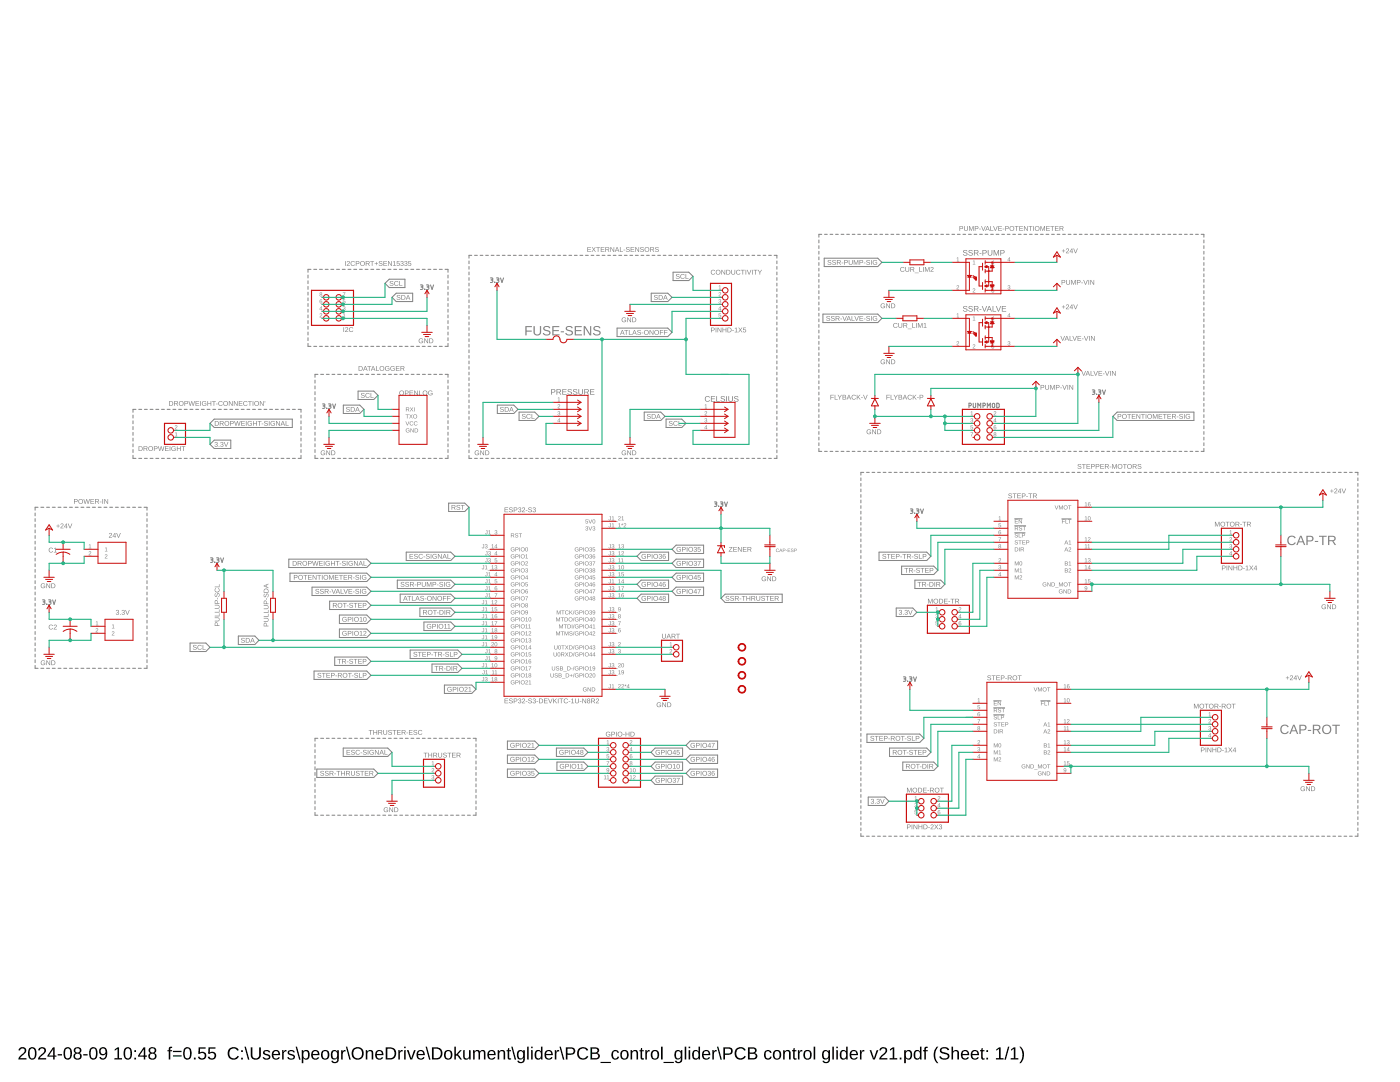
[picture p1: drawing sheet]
<svg xmlns="http://www.w3.org/2000/svg" width="279mm" height="216mm" viewBox="0 0 279 216" stroke-linecap="round" stroke-linejoin="round" font-family="sans-serif">
<path d="M3.9 209.1a.79 .79 0 0 1 1.3 .2 .79 .79 0 0 1-.5 1.1l-.7 .7h1.3v.3h-1.6a2.08 2.08 0 0 1 1-1.3 .48 .48 0 0 0 .1-.8 .48 .48 0 0 0-.8 .3h-.3zM6 209.1a.91 .91 0 0 1 1 .1 .91 .91 0 0 1 .3 1 .89 .89 0 0 1-.4 1.1 .89 .89 0 0 1-1.1-.2l-.2-.5v-.8zM6.1 209.3a1.65 1.65 0 0 0 .2 1.9h.1a1.12 1.12 0 0 0 .5-1.6l-.3-.4zM7.9 209.1a.79 .79 0 0 1 1.2 .2 .79 .79 0 0 1-.5 1.1l-.7 .7h1.3v.3h-1.6a2.08 2.08 0 0 1 1-1.3 .48 .48 0 0 0 .1-.8 .48 .48 0 0 0-.8 .3h-.3zM10.6 209h.3v1.6h.4v.3h-.4v.5h-.3v-.5h-1.1v-.3zM10.6 209.3l-.8 1.3h.8zM11.5 210.3h.9v.3h-.9zM13 209.1a.91 .91 0 0 1 1.1 .1 .91 .91 0 0 1 .3 1 .89 .89 0 0 1-.4 1.1 .89 .89 0 0 1-1.1-.2l-.2-.5v-.8zM13.2 209.3a1.65 1.65 0 0 0 .1 1.9h.2a1.12 1.12 0 0 0 .5-1.6l-.3-.4zM14.9 209.1a.74 .74 0 0 1 1-.1 .74 .74 0 0 1 .2 .9l-.3 .2a.71 .71 0 0 1 .4 1 .71 .71 0 0 1-1 .3 .66 .66 0 0 1-.5-.6 .66 .66 0 0 1 .4-.7l-.4-.3v-.4zM15 209.6a.45 .45 0 0 0 .9 0 .45 .45 0 0 0-.9 0zM15 210.7a.51 .51 0 0 0 1 0 .51 .51 0 0 0-1 0zM16.6 210.3h.9v.3h-.9zM18.1 209.1a.91 .91 0 0 1 1.1 .1 .91 .91 0 0 1 .3 1 .89 .89 0 0 1-.4 1.1 .89 .89 0 0 1-1.1-.2l-.2-.5v-.8zM18.3 209.3a1.65 1.65 0 0 0 .2 1.9h.1a1.12 1.12 0 0 0 .5-1.6l-.3-.4zM20 209.2a.89 .89 0 0 1 1.1-.1 .89 .89 0 0 1 .3 1 .94 .94 0 0 1-.3 1.1 .94 .94 0 0 1-1.1 0l-.2-.3h.3a.52 .52 0 0 0 .7 .2 .52 .52 0 0 0 .3-.6v-.3a.78 .78 0 0 1-1.2 .1 .78 .78 0 0 1 .1-1.1zM20 209.8a.55 .55 0 0 0 1.1 0 .55 .55 0 0 0-1.1 0zM22.9 209.4l.6-.4h.3v2.1h.5v.3h-1.5v-.3h.6v-1.8l-.5 .4zM25 209.1a.91 .91 0 0 1 1.1 .1 .91 .91 0 0 1 .2 1 .89 .89 0 0 1-.3 1.1 .89 .89 0 0 1-1.1-.2l-.2-.5v-.8zM25.2 209.3a1.65 1.65 0 0 0 .1 1.9h.2a1.12 1.12 0 0 0 .5-1.6l-.3-.4zM26.8 209.5h.3v.4h-.3zM26.8 211.1h.3v.3h-.3zM28.7 209h.3v1.6h.3v.3h-.3v.5h-.3v-.5h-1.1v-.3zM28.7 209.3l-.9 1.3h.9zM29.9 209.1a.74 .74 0 0 1 .9-.1 .74 .74 0 0 1 .3 .9l-.3 .2a.71 .71 0 0 1 .4 1 .71 .71 0 0 1-1 .3 .66 .66 0 0 1-.6-.6 .66 .66 0 0 1 .5-.7l-.4-.3v-.4zM30 209.6a.45 .45 0 0 0 .9 0 .45 .45 0 0 0-.9 0zM29.9 210.7a.51 .51 0 0 0 1 0 .51 .51 0 0 0-1 0zM33.8 209l.6-.1v.2l-.4 .1v.3h.4v.3h-.4v1.6h-.3v-1.6h-.3v-.3h.3zM34.5 209.7h1.7v.2h-1.7zM34.5 210.6h1.7v.2h-1.7zM36.9 209.1a.91 .91 0 0 1 1.1 .1 .91 .91 0 0 1 .2 1 .89 .89 0 0 1-.3 1.1 .89 .89 0 0 1-1.1-.2l-.2-.5v-.8zM37.1 209.3a1.65 1.65 0 0 0 .1 1.9h.2a1.12 1.12 0 0 0 .5-1.6l-.3-.4zM38.7 211h.3v.4h-.3zM39.7 209h1.3v.2h-1.1v.8a.83 .83 0 0 1 1.1 .2 .83 .83 0 0 1-.1 1.1 .83 .83 0 0 1-1.1 0l-.3-.4 .3-.1a.55 .55 0 0 0 .8 .3 .55 .55 0 0 0 .1-.9 .55 .55 0 0 0-.8 .1h-.3zM41.6 209h1.4v.2h-1.1v.8a.83 .83 0 0 1 1.1 .2 .83 .83 0 0 1-.1 1.1 .83 .83 0 0 1-1.2 0l-.2-.4 .3-.1a.55 .55 0 0 0 .8 .3 .55 .55 0 0 0 .1-.9 .55 .55 0 0 0-.9 .1h-.3zM45.7 209.3a1.21 1.21 0 0 1 1.9 .2l-.3 .2a.87 .87 0 0 0-1.1-.4 .87 .87 0 0 0-.4 1.2 .84 .84 0 0 0 .7 .7 .84 .84 0 0 0 .9-.5l.3 .1a1.25 1.25 0 0 1-1.9 .4 1.25 1.25 0 0 1-.1-1.9zM48.1 209.5h.4v.4h-.4zM48.1 211.1h.4v.3h-.4zM48.8 208.9h.3l.7 2.5h-.3zM50 209h.4v1.5a.68 .68 0 0 0 .7 .7 .68 .68 0 0 0 .6-.7v-1.5h.4v1.5a1.01 1.01 0 0 1-1 .9 1.01 1.01 0 0 1-1.1-.9zM52.7 209.6a.85 .85 0 0 1 1.2 .4h-.2a.39 .39 0 0 0-.5-.3 .39 .39 0 0 0-.3 .5l.2 .1a.67 .67 0 0 1 .7 .2 .67 .67 0 0 1 .1 .7 .91 .91 0 0 1-1.5-.2l.3-.1a.45 .45 0 0 0 .5 .4 .45 .45 0 0 0 .4-.6h-.1a.82 .82 0 0 1-1-.8zM54.5 209.8a.85 .85 0 0 1 1-.2 .85 .85 0 0 1 .4 .9h-1.3a.54 .54 0 0 0 .3 .7 .54 .54 0 0 0 .7-.3l.2 .1a.89 .89 0 0 1-1.1 .4 .89 .89 0 0 1-.4-1.2zM54.7 209.9l-.1 .4h1l-.3-.5zM56.3 209.5h.3v.4l.2-.3 .4-.1v.3h-.4l-.1 .3-.1 1.3h-.3zM57.6 209.6a.85 .85 0 0 1 1.2 .4h-.2a.39 .39 0 0 0-.5-.3 .39 .39 0 0 0-.3 .5l.2 .1a.67 .67 0 0 1 .7 .2 .67 .67 0 0 1 .1 .7 .91 .91 0 0 1-1.5-.2l.3-.1a.45 .45 0 0 0 .5 .4 .45 .45 0 0 0 .4-.6h-.1a.82 .82 0 0 1-1-.8zM59 208.9h.3l.7 2.5h-.3zM60.2 209.5h.3v.3a.71 .71 0 0 1 .9-.2 .71 .71 0 0 1 .4 .9 .76 .76 0 0 1-.9 .9l-.4-.3v1h-.3zM60.7 209.8a.84 .84 0 0 0 .3 1.4 .83 .83 0 0 0 0-1.4zM62.3 209.8a.85 .85 0 0 1 1-.2 .85 .85 0 0 1 .5 .9h-1.4a.54 .54 0 0 0 .4 .7 .54 .54 0 0 0 .6-.3l.3 .1a.89 .89 0 0 1-1.2 .4 .89 .89 0 0 1-.4-1.2zM62.6 209.9l-.2 .4h1l-.3-.5zM64.3 209.8a.89 .89 0 0 1 1.1-.1 .89 .89 0 0 1 .3 1.1 .89 .89 0 0 1-1.2 .6 .89 .89 0 0 1-.4-1.3zM64.6 209.8a.86 .86 0 0 0 .3 1.4 .79 .79 0 0 0 .5-.7 .79 .79 0 0 0-.5-.8zM66.2 209.8a.66 .66 0 0 1 1.1 .1v-.4h.3v1.9a.79 .79 0 0 1-.6 .7 .79 .79 0 0 1-.9-.4l.3-.1 .4 .3a.59 .59 0 0 0 .5-.8 .7 .7 0 0 1-.9 .3 .7 .7 0 0 1-.4-.9zM66.5 209.9a.87 .87 0 0 0 .3 1.3 .78 .78 0 0 0 .5-.7 .78 .78 0 0 0-.5-.8zM68.1 209.5h.3v.4l.2-.3 .4-.1v.3h-.4l-.2 .3v1.3h-.3zM69 208.9h.3l.7 2.5h-.3zM70.1 210.2a1.25 1.25 0 0 1 2.5 0 1.25 1.25 0 0 1-2.5 0zM70.7 209.5a.97 .97 0 0 0 0 1.3 .97 .97 0 0 0 1.3 .1 .97 .97 0 0 0 .1-1.3 .97 .97 0 0 0-1.4-.1zM73 209.5h.3v.4a.63 .63 0 0 1 .7-.4 .63 .63 0 0 1 .5 .7v1.2h-.3v-1.2a.45 .45 0 0 0-.5-.5 .45 .45 0 0 0-.4 .6v1.1h-.3zM75.1 209.8a.85 .85 0 0 1 1-.2 .85 .85 0 0 1 .4 .9h-1.3a.54 .54 0 0 0 .3 .7 .54 .54 0 0 0 .7-.3l.3 .1a.89 .89 0 0 1-1.2 .4 .89 .89 0 0 1-.4-1.2zM75.3 209.9l-.1 .4h1l-.3-.5zM77 209h.8a1.22 1.22 0 0 1 1.3 1.1 1.22 1.22 0 0 1-1.2 1.3h-.9zM77.3 209.2v1.9h.5a.95 .95 0 0 0 1-.9 .95 .95 0 0 0-1-1zM79.5 209.5h.3v.4l.2-.3 .4-.1v.3h-.4l-.2 .3v1.3h-.3zM80.7 208.9h.3v.2h-.3zM80.7 209.5h.3v1.9h-.3zM81.2 209.5h.3l.6 1.7 .5-1.7h.4l-.7 1.9h-.4zM83.3 209.8a.85 .85 0 0 1 1.1-.2 .85 .85 0 0 1 .4 .9h-1.4a.54 .54 0 0 0 .4 .7 .54 .54 0 0 0 .7-.3l.2 .1a.89 .89 0 0 1-1.2 .4 .89 .89 0 0 1-.4-1.2zM83.6 209.9l-.2 .4h1.1l-.3-.5zM84.9 208.9h.3l.7 2.5h-.3zM86.2 209h.8a1.22 1.22 0 0 1 1.3 1.1 1.22 1.22 0 0 1-1.2 1.3h-.9zM86.5 209.2v1.9h.6a.95 .95 0 0 0 .9-.9 .95 .95 0 0 0-1-1zM88.8 209.8a.89 .89 0 0 1 1.2-.1 .89 .89 0 0 1 .3 1.1 .89 .89 0 0 1-1.3 .6 .89 .89 0 0 1-.3-1.3zM89.2 209.8a.86 .86 0 0 0 .2 1.4 .79 .79 0 0 0 .6-.7 .79 .79 0 0 0-.5-.8zM90.7 208.9h.3v1.6l.8-1h.4l-.8 .8 .8 1.1h-.4l-.6-.8-.2 .1v.7h-.3zM92.4 209.5h.3v1.2a.45 .45 0 0 0 .5 .5 .45 .45 0 0 0 .4-.6v-1.1h.3v1.9h-.3v-.3a.63 .63 0 0 1-.7 .3 .63 .63 0 0 1-.5-.6zM94.4 209.5h.3v.4a.58 .58 0 0 1 .5-.4 .58 .58 0 0 1 .6 .4 .58 .58 0 0 1 .7-.4 .58 .58 0 0 1 .4 .7v1.2h-.3v-1.4a.41 .41 0 0 0-.6-.2 .41 .41 0 0 0-.2 .5v1.1h-.3v-1.4a.41 .41 0 0 0-.6-.2 .41 .41 0 0 0-.2 .5v1.1h-.3zM97.5 209.8a.85 .85 0 0 1 1-.2 .85 .85 0 0 1 .4 .9h-1.3a.54 .54 0 0 0 .3 .7 .54 .54 0 0 0 .7-.3l.3 .1a.89 .89 0 0 1-1.2 .4 .89 .89 0 0 1-.4-1.2zM97.7 209.9l-.1 .4h1l-.3-.5zM99.3 209.5h.3v.4a.63 .63 0 0 1 .7-.4 .63 .63 0 0 1 .5 .7v1.2h-.3v-1.2a.45 .45 0 0 0-.5-.5 .45 .45 0 0 0-.4 .6v1.1h-.3zM101.4 209.1h.2v.4h.4v.3h-.4v1.2l.1 .2h.3v.2h-.5l-.1-.1-.1-1.5h-.2v-.3h.2zM102 208.9h.3l.7 2.5h-.3zM103.3 209.8a.66 .66 0 0 1 1.1 .1l.1-.4h.2v1.9a.79 .79 0 0 1-.6 .7 .79 .79 0 0 1-.9-.4l.3-.1 .5 .3a.59 .59 0 0 0 .4-.8 .7 .7 0 0 1-.9 .3 .7 .7 0 0 1-.3-.9zM103.6 209.9a.87 .87 0 0 0 .3 1.3 .78 .78 0 0 0 .5-.7 .78 .78 0 0 0-.5-.8zM105.2 208.9h.3v2.5h-.3zM106 208.9h.3v.2h-.3zM106 209.5h.3v1.9h-.3zM106.9 209.8a.67 .67 0 0 1 1.1 0v-.9h.3v2.5h-.3v-.3a.71 .71 0 0 1-1 .3 .71 .71 0 0 1-.3-.9zM107.1 209.9a.91 .91 0 0 0 .4 1.3 .79 .79 0 0 0 .5-.7 .79 .79 0 0 0-.5-.8zM108.9 209.8a.85 .85 0 0 1 1-.2 .85 .85 0 0 1 .4 .9h-1.3a.54 .54 0 0 0 .3 .7 .54 .54 0 0 0 .7-.3l.3 .1a.89 .89 0 0 1-1.2 .4 .89 .89 0 0 1-.4-1.2zM109.1 209.9l-.1 .4h1l-.3-.5zM110.7 209.5h.3v.4l.2-.3 .4-.1v.3h-.3l-.2 .3-.1 1.3h-.3zM111.7 208.9h.2l.7 2.5h-.2zM112.9 209a2.12 2.12 0 0 1 1.7 .2 .76 .76 0 0 1 .1 .8 .76 .76 0 0 1-.7 .5h-.7v.9h-.4zM113.3 209.2v1h.9a.49 .49 0 0 0 0-.9zM115.5 209.3a1.21 1.21 0 0 1 1.9 .2l-.3 .2a.87 .87 0 0 0-1.2-.4 .87 .87 0 0 0-.4 1.2 .84 .84 0 0 0 .8 .7 .84 .84 0 0 0 .8-.5l.3 .1a1.25 1.25 0 0 1-1.9 .4 1.25 1.25 0 0 1 0-1.9zM117.8 209a1.58 1.58 0 0 1 1.7 .3 .57 .57 0 0 1-.4 .8 .66 .66 0 0 1 .6 .8 .66 .66 0 0 1-.9 .5h-1zM118.2 209.2v.8h.5a.42 .42 0 0 0 .4-.1 .42 .42 0 0 0 .1-.5 1 1 0 0 0-1-.2zM118.2 210.3v.8h.9a.43 .43 0 0 0 .2-.6l-.2-.2zM119.8 211.9h2.1v.2h-2.1zM122.2 209.8a.76 .76 0 0 1 1.3 .3h-.3a.48 .48 0 0 0-.6-.3 .48 .48 0 0 0-.3 .7 .48 .48 0 0 0 .3 .6 .48 .48 0 0 0 .6-.3l.3 .1a.79 .79 0 0 1-.9 .5 .79 .79 0 0 1-.6-.9zM124 209.8a.89 .89 0 0 1 1.1-.1 .89 .89 0 0 1 .3 1.1 .89 .89 0 0 1-1.2 .6 .89 .89 0 0 1-.4-1.3zM124.3 209.8a.86 .86 0 0 0 .3 1.4 .79 .79 0 0 0 .5-.7 .79 .79 0 0 0-.5-.8zM125.8 209.5h.3v.4a.63 .63 0 0 1 .8-.4 .63 .63 0 0 1 .4 .7v1.2h-.3v-1.2a.45 .45 0 0 0-.5-.5 .45 .45 0 0 0-.3 .6v1.1h-.4zM127.9 209.1h.2v.4h.4v.3h-.4v1.2l.2 .2h.2v.2h-.5l-.1-.1-.1-1.5h-.2v-.3h.2zM128.8 209.5h.3v.4l.2-.3 .4-.1v.3h-.4l-.1 .3-.1 1.3h-.3zM130.1 209.8a.89 .89 0 0 1 1.1-.1 .89 .89 0 0 1 .3 1.1 .89 .89 0 0 1-1.2 .6 .89 .89 0 0 1-.4-1.3zM130.4 209.8a.86 .86 0 0 0 .3 1.4 .79 .79 0 0 0 .5-.7 .79 .79 0 0 0-.5-.8zM131.9 208.9h.3v2.5h-.3zM132.4 211.9h2.1v.2h-2.1zM134.8 209.8a.66 .66 0 0 1 1.1 .1v-.4h.3v1.9a.79 .79 0 0 1-.6 .7 .79 .79 0 0 1-.9-.4l.3-.1 .4 .3a.59 .59 0 0 0 .5-.8 .7 .7 0 0 1-.9 .3 .7 .7 0 0 1-.4-.9zM135 209.9a.87 .87 0 0 0 .4 1.3 .78 .78 0 0 0 .5-.7 .78 .78 0 0 0-.5-.8zM136.6 208.9h.4v2.5h-.4zM137.4 208.9h.3v.2h-.3zM137.4 209.5h.3v1.9h-.3zM138.3 209.8a.67 .67 0 0 1 1.1 0v-.9h.3v2.5h-.3v-.3a.71 .71 0 0 1-.9 .3 .71 .71 0 0 1-.4-.9zM138.6 209.9a.91 .91 0 0 0 .3 1.3 .79 .79 0 0 0 .5-.7 .79 .79 0 0 0-.5-.8zM140.3 209.8a.85 .85 0 0 1 1-.2 .85 .85 0 0 1 .5 .9h-1.4a.54 .54 0 0 0 .4 .7 .54 .54 0 0 0 .6-.3l.3 .1a.89 .89 0 0 1-1.2 .4 .89 .89 0 0 1-.4-1.2zM140.6 209.9l-.2 .4h1l-.3-.5zM142.1 209.5h.3l.1 .4 .1-.3 .4-.1v.3h-.3l-.2 .3v1.3h-.3zM143.1 208.9h.3l.7 2.5h-.3zM144.4 209a2.12 2.12 0 0 1 1.6 .2 .76 .76 0 0 1 .2 .8 .76 .76 0 0 1-.8 .5h-.7v.9h-.3zM144.7 209.2v1h1a.49 .49 0 0 0 0-.9zM146.9 209.3a1.21 1.21 0 0 1 1.9 .2l-.3 .2a.87 .87 0 0 0-1.2-.4 .87 .87 0 0 0-.3 1.2 .84 .84 0 0 0 .7 .7 .84 .84 0 0 0 .9-.5l.2 .1a1.25 1.25 0 0 1-1.8 .4 1.25 1.25 0 0 1-.1-1.9zM149.3 209a1.58 1.58 0 0 1 1.7 .3 .57 .57 0 0 1-.5 .8 .66 .66 0 0 1 .6 .8 .66 .66 0 0 1-.8 .5h-1zM149.6 209.2v.8h.6a.42 .42 0 0 0 .4-.1 .42 .42 0 0 0 0-.5 1 1 0 0 0-1-.2zM149.6 210.3v.8h1a.43 .43 0 0 0 .2-.6l-.3-.2zM152.7 209.8a.76 .76 0 0 1 1.3 .3h-.3a.48 .48 0 0 0-.7-.3 .48 .48 0 0 0-.2 .7 .48 .48 0 0 0 .2 .6 .48 .48 0 0 0 .7-.3l.3 .1a.79 .79 0 0 1-1 .5 .79 .79 0 0 1-.5-.9zM154.4 209.8a.89 .89 0 0 1 1.2-.1 .89 .89 0 0 1 .3 1.1 .89 .89 0 0 1-1.2 .6 .89 .89 0 0 1-.4-1.3zM154.8 209.8a.86 .86 0 0 0 .3 1.4 .79 .79 0 0 0 .5-.7 .79 .79 0 0 0-.5-.8zM156.3 209.5h.3v.4a.63 .63 0 0 1 .7-.4 .63 .63 0 0 1 .5 .7v1.2h-.3v-1.2a.45 .45 0 0 0-.5-.5 .45 .45 0 0 0-.4 .6v1.1h-.3zM158.4 209.1h.2v.4h.3v.3h-.3v1.2l.1 .2h.3v.2h-.5l-.2-.1v-1.5h-.2v-.3h.2zM159.2 209.5h.3v.4l.2-.3 .4-.1v.3h-.3l-.2 .3v1.3h-.4zM160.5 209.8a.89 .89 0 0 1 1.2-.1 .89 .89 0 0 1 .3 1.1 .89 .89 0 0 1-1.3 .6 .89 .89 0 0 1-.3-1.3zM160.9 209.8a.86 .86 0 0 0 .2 1.4 .79 .79 0 0 0 .6-.7 .79 .79 0 0 0-.5-.8zM162.4 208.9h.3v2.5h-.3zM164.2 209.8a.66 .66 0 0 1 1.1 .1l.1-.4h.2v1.9a.79 .79 0 0 1-.6 .7 .79 .79 0 0 1-.9-.4l.3-.1 .5 .3a.59 .59 0 0 0 .4-.8 .7 .7 0 0 1-.9 .3 .7 .7 0 0 1-.3-.9zM164.5 209.9a.87 .87 0 0 0 .3 1.3 .78 .78 0 0 0 .5-.7 .78 .78 0 0 0-.5-.8zM166.1 208.9h.3v2.5h-.3zM166.9 208.9h.3v.2h-.3zM166.9 209.5h.3v1.9h-.3zM167.8 209.8a.67 .67 0 0 1 1.1 0v-.9h.3v2.5h-.3v-.3a.71 .71 0 0 1-.9 .3 .71 .71 0 0 1-.4-.9zM168 209.9a.91 .91 0 0 0 .4 1.3 .79 .79 0 0 0 .5-.7 .79 .79 0 0 0-.5-.8zM169.8 209.8a.85 .85 0 0 1 1-.2 .85 .85 0 0 1 .4 .9h-1.3a.54 .54 0 0 0 .3 .7 .54 .54 0 0 0 .7-.3l.3 .1a.89 .89 0 0 1-1.2 .4 .89 .89 0 0 1-.4-1.2zM170 209.9l-.1 .4h1l-.3-.5zM171.6 209.5h.3v.4l.2-.3 .4-.1v.3h-.3l-.2 .3-.1 1.3h-.3zM173.5 209.5h.4l.5 1.7 .6-1.7h.3l-.7 1.9h-.4zM175.7 209.1a.79 .79 0 0 1 1.3 .2 .79 .79 0 0 1-.5 1.1l-.7 .7h1.3v.3h-1.6a2.08 2.08 0 0 1 1-1.3 .48 .48 0 0 0 .1-.8 .48 .48 0 0 0-.8 .3h-.3zM177.6 209.4l.6-.4h.3v2.1h.6v.3h-1.6v-.3h.7v-1.8l-.6 .4zM179.6 211h.3v.4h-.3zM180.4 209.5h.3l.1 .3a.71 .71 0 0 1 .9-.2 .71 .71 0 0 1 .3 .9 .76 .76 0 0 1-.9 .9l-.3-.3v1h-.3zM181 209.8a.84 .84 0 0 0 .3 1.4 .83 .83 0 0 0 0-1.4zM182.5 209.8a.67 .67 0 0 1 1.1 0v-.9h.3v2.5h-.3v-.3a.71 .71 0 0 1-.9 .3 .71 .71 0 0 1-.4-.9zM182.8 209.9a.9 .9 0 0 0 .3 1.3 .79 .79 0 0 0 .5-.7 .79 .79 0 0 0-.5-.8zM184.6 209l.5-.1v.2l-.3 .1v.3h.3v.3h-.3v1.6h-.3v-1.6h-.3v-.3h.3zM187 208.9h.3a2.48 2.48 0 0 0 0 3.2 1.06 1.06 0 0 1-.9-1 2.47 2.47 0 0 1 .6-2.2zM187.7 209.2a1.11 1.11 0 0 1 1.7 .3l-.3 .1a.63 .63 0 0 0-.6-.4 .63 .63 0 0 0-.6 .5l.7 .3a.75 .75 0 0 1 .9 .8 .75 .75 0 0 1-1 .6 .89 .89 0 0 1-1-.6h.3a.78 .78 0 0 0 .7 .4 .78 .78 0 0 0 .7-.4 1.74 1.74 0 0 0-1.4-.7l-.2-.4zM189.9 208.9h.3v1a.63 .63 0 0 1 .7-.4 .63 .63 0 0 1 .5 .7v1.2h-.3v-1.2a.45 .45 0 0 0-.5-.5 .45 .45 0 0 0-.4 .6v1.1h-.3zM192 209.8a.85 .85 0 0 1 1-.2 .85 .85 0 0 1 .4 .9h-1.3a.54 .54 0 0 0 .3 .7 .54 .54 0 0 0 .7-.3l.3 .1a.89 .89 0 0 1-1.2 .4 .89 .89 0 0 1-.4-1.2zM192.2 209.9l-.1 .4h1l-.3-.5zM193.9 209.8a.85 .85 0 0 1 1.1-.2 .85 .85 0 0 1 .4 .9h-1.3a.54 .54 0 0 0 .3 .7 .54 .54 0 0 0 .7-.3l.2 .1a.89 .89 0 0 1-1.1 .4 .89 .89 0 0 1-.4-1.2zM194.2 209.9l-.1 .4h1l-.3-.5zM195.9 209.1h.2v.4h.4v.3h-.4v1.2l.1 .2h.3v.2h-.5l-.1-.1-.1-1.5h-.2v-.3h.2zM196.9 209.5h.3v.4h-.3zM196.9 211.1h.3v.3h-.3zM198.8 209.4l.6-.4h.3v2.1h.6v.3h-1.5v-.3h.6v-1.8l-.6 .4zM201.2 208.9h.2l-.7 2.5h-.2zM201.8 209.4l.6-.4h.2v2.1h.6v.3h-1.5v-.3h.6v-1.8l-.5 .4zM203.4 208.9a1.06 1.06 0 0 1 .9 1 2.47 2.47 0 0 1-.6 2.2h-.3a2.48 2.48 0 0 0 0-3.2z" fill="#000"/>
<g fill="none" stroke="#808080" stroke-width=".2">
<path d="M163.4 47.9v.6M163.4 49v.6M163.4 50.1v.6M163.4 51.3v.5M163.4 52.4v.6M163.4 53.5v.6M163.4 54.6v.6M163.4 55.8v.5M163.4 56.9v.5M163.4 58v.6M163.4 59.1v.6M164 46.8h-.6v.5"/>
<path d="M164.5 46.8h.6M165.7 46.8h.5M166.8 46.8h.5M167.9 46.8h.5M169 46.8h.5M170.1 46.8h.5M171.2 46.8h.5M172.3 46.8h.5M173.4 46.8h.5M174.5 46.8h.5M175.6 46.8h.5M176.7 46.8h.5"/>
<path d="M177.8 46.8h.6M178.9 46.8h.6M180 46.8h.6M181.1 46.8h.6M182.2 46.8h.6M183.3 46.8h.6M184.4 46.8h.6M185.5 46.8h.6M186.6 46.8h.6M187.7 46.8h.6M188.8 46.8h.6M190 46.8h.5"/>
<path d="M191.1 46.8h.5M192.2 46.8h.5M193.3 46.8h.5M194.4 46.8h.5M195.5 46.8h.5M196.6 46.8h.5M197.7 46.8h.5M198.8 46.8h.6M199.9 46.8h.6M201 46.8h.6M202.1 46.8h.6M203.2 46.8h.6"/>
<path d="M204.3 46.8h.6M205.4 46.8h.6M206.5 46.8h.6M207.6 46.8h.6M208.7 46.8h.6M209.9 46.8h.5M211 46.8h.5M212.1 46.8h.5M213.2 46.8h.5M214.3 46.8h.5M215.4 46.8h.5M216.5 46.8h.5"/>
<path d="M217.6 46.8h.5M218.7 46.8h.6M219.8 46.8h.6M220.9 46.8h.6M222 46.8h.6M223.1 46.8h.6M224.2 46.8h.6M225.3 46.8h.6M226.4 46.8h.6M227.5 46.8h.6M228.6 46.8h.6M229.8 46.8h.5"/>
<path d="M230.9 46.8h.5M232 46.8h.5M233.1 46.8h.5M234.2 46.8h.5M235.3 46.8h.5M236.4 46.8h.5M237.5 46.8h.5M238.6 46.8h.6M239.7 46.8h.6v.5M240.3 47.9v.6M240.3 49v.6M240.3 50.1v.6"/>
<path d="M240.3 51.3v.5M240.3 52.4v.6M240.3 53.5v.6M240.3 54.6v.6M240.3 55.8v.5M240.3 56.9v.5M240.3 58v.6M240.3 59.1v.6M163.4 60.3v.5M163.4 61.4v.6M163.4 62.5v.6M163.4 63.6v.6"/>
<path d="M163.4 64.7v.6M163.4 65.9v.5M163.4 67v.6M163.4 68.1v.6M163.4 69.2v.6M163.4 70.4v.6M163.4 71.5v.6M163.4 72.6v.6M163.4 73.7v.6M163.4 74.9v.5M163.4 76v.6M163.4 77.1v.6"/>
<path d="M163.4 78.2v.6M163.4 79.4v.5M240.3 60.3v.5M240.3 61.4v.6M240.3 62.5v.6M240.3 63.6v.6M240.3 64.7v.6M240.3 65.9v.5M240.3 67v.6M240.3 68.1v.6M240.3 69.2v.6M240.3 70.4v.6"/>
<path d="M240.3 71.5v.6M240.3 72.6v.6M240.3 73.7v.6M240.3 74.9v.5M240.3 76v.6M240.3 77.1v.6M240.3 78.2v.6M240.3 79.4v.5M163.4 80.5v.6M163.4 81.6v.6M163.4 82.7v.6M163.4 83.9v.5"/>
<path d="M163.4 85v.6M163.4 86.1v.6M163.4 87.2v.6M163.4 88.3v.6M163.4 89.5v.6h.6M164.5 90.1h.6M165.7 90.1h.5M166.8 90.1h.5M167.9 90.1h.5M169 90.1h.5M170.1 90.1h.5M171.2 90.1h.5"/>
<path d="M172.3 90.1h.5M173.4 90.1h.5M174.5 90.1h.5M175.6 90.1h.5M176.7 90.1h.5M177.8 90.1h.6M178.9 90.1h.6M180 90.1h.6M181.1 90.1h.6M182.2 90.1h.6M183.3 90.1h.6M184.4 90.1h.6"/>
<path d="M185.5 90.1h.6M186.6 90.1h.6M187.7 90.1h.6M188.8 90.1h.6M190 90.1h.5M191.1 90.1h.5M192.2 90.1h.5M193.3 90.1h.5M194.4 90.1h.5M195.5 90.1h.5M196.6 90.1h.5M197.7 90.1h.5"/>
<path d="M198.8 90.1h.6M199.9 90.1h.6M201 90.1h.6M202.1 90.1h.6M203.2 90.1h.6M204.3 90.1h.6M205.4 90.1h.6M206.5 90.1h.6M207.6 90.1h.6M208.7 90.1h.6M209.9 90.1h.5M211 90.1h.5"/>
<path d="M212.1 90.1h.5M213.2 90.1h.5M214.3 90.1h.5M215.4 90.1h.5M216.5 90.1h.5M217.6 90.1h.5M218.7 90.1h.6M219.8 90.1h.6M220.9 90.1h.6M222 90.1h.6M223.1 90.1h.6M224.2 90.1h.6"/>
<path d="M225.3 90.1h.6M226.4 90.1h.6M227.5 90.1h.6M228.6 90.1h.6M229.8 90.1h.5M230.9 90.1h.5M232 90.1h.5M233.1 90.1h.5M234.2 90.1h.5M235.3 90.1h.5M236.4 90.1h.5M237.5 90.1h.5"/>
<path d="M238.6 90.1h.6M240.3 80.5v.6M240.3 81.6v.6M240.3 82.7v.6M240.3 83.9v.5M240.3 85v.6M240.3 86.1v.6M240.3 87.2v.6M240.3 88.3v.6M240.3 89.5v.6h-.6"/>
</g>
<path d="M191.5 45.1h.4a.29 .29 0 0 1 .3 .3 .29 .29 0 0 1-.3 .3h-.3v.4h-.1zM191.6 45.2v.4l.4-.1v-.2zM192.4 45.1h.1v.6a.26 .26 0 0 0 .3 .3 .26 .26 0 0 0 .2-.3v-.6h.2v.6a.39 .39 0 0 1-.4 .4 .39 .39 0 0 1-.4-.4zM193.4 45.1h.2l.3 .8 .2-.8h.2v1h-.1v-.9l-.3 .9-.4-.9v.9h-.1zM194.5 45.1h.4a.29 .29 0 0 1 .4 .3 .29 .29 0 0 1-.4 .3h-.2v.4h-.2zM194.7 45.2v.4l.4-.1v-.2zM195.4 45.6h.3v.2h-.3zM195.8 45.1h.1l.4 .9 .3-.9h.1l-.4 1h-.1zM197 45.1h.2l.3 1-.2-.3h-.4l-.1 .3h-.2zM197.1 45.2l-.2 .5h.4zM197.6 45.1h.2v.9h.5v.1h-.7zM198.2 45.1h.1l.4 .9 .3-.9h.1l-.4 1h-.1zM199.2 45.1h.7v.1h-.5v.3h.5v.1h-.5v.4h.6v.1h-.8zM200.1 45.6h.3v.2h-.3zM200.6 45.1h.4a.29 .29 0 0 1 .3 .3 .29 .29 0 0 1-.3 .3h-.3v.4h-.1zM200.7 45.2v.4l.5-.1v-.2zM201.4 45.6a.5 .5 0 0 1 1 0 .5 .5 0 0 1-1 0zM201.6 45.6a.37 .37 0 0 0 .7 0 .37 .37 0 0 0-.7 0zM202.5 45.1h.8l-.3 .1v.9h-.2v-.9zM203.4 45.1h.7v.1h-.5v.3h.5v.1h-.5v.4h.6v.1h-.8zM204.3 45.1h.2l.5 .8v-.8h.1v1h-.1l-.5-.8v.8h-.2zM205.3 45.1h.7l-.3 .1v.9h-.1v-.9zM206.2 45.1h.1v1h-.1zM206.5 45.6a.5 .5 0 0 1 1 0 .5 .5 0 0 1-1 0zM206.6 45.6a.37 .37 0 0 0 .7 0 .37 .37 0 0 0-.7 0zM207.6 45.1h.2l.3 .8 .3-.8h.2v1h-.2v-.9l-.3 .9-.4-.9v.9h-.1zM208.8 45.1h.7v.1h-.6v.3h.6v.1h-.6v.4h.6v.1h-.7zM209.6 45.1h.8l-.3 .1v.9h-.2v-.9zM210.5 45.1h.8v.1h-.6v.3h.5v.1h-.5v.4h.6v.1h-.8zM211.5 45.1h.4a.27 .27 0 0 1 .3 .2 .27 .27 0 0 1-.2 .4l.3 .4h-.2l-.2-.4h-.3v.4h-.1zM211.6 45.2v.4h.3a.18 .18 0 0 0 .2-.2 .18 .18 0 0 0-.2-.2z" fill="#808080"/>
<g fill="none" stroke="#808080" stroke-width=".2">
<path d="M62.9 75.8v.7M62.9 77v.6M62.9 78.1v.7M62.9 79.3v.6M63.5 74.7h-.6v.6M64 74.7h.6M65.1 74.7h.6M66.3 74.7h.5M67.4 74.7h.6M68.5 74.7h.6M69.6 74.7h.6M70.8 74.7h.6"/>
<path d="M71.9 74.7h.6M73 74.7h.6M74.1 74.7h.6M75.3 74.7h.6M76.4 74.7h.6M77.5 74.7h.6M78.7 74.7h.5M79.8 74.7h.6M80.9 74.7h.6M82.1 74.7h.5M83.2 74.7h.6M84.3 74.7h.6"/>
<path d="M85.4 74.7h.6M86.6 74.7h.5M87.7 74.7h.6M88.8 74.7h.6v.6M89.4 75.8v.7M89.4 77v.6M89.4 78.1v.7M89.4 79.3v.6M62.9 80.5v.6M62.9 81.6v.6M62.9 82.8v.6M62.9 83.9v.6"/>
<path d="M62.9 85.1v.6M62.9 86.2v.6M62.9 87.4v.6M62.9 88.5v.7M62.9 89.7v.6M62.9 90.8v.7h.6M64 91.5h.6M65.1 91.5h.6M66.3 91.5h.5M67.4 91.5h.6M68.5 91.5h.6M69.6 91.5h.6"/>
<path d="M70.8 91.5h.6M71.9 91.5h.6M73 91.5h.6M74.1 91.5h.6M75.3 91.5h.6M76.4 91.5h.6M77.5 91.5h.6M78.7 91.5h.5M79.8 91.5h.6M80.9 91.5h.6M82.1 91.5h.5M83.2 91.5h.6"/>
<path d="M84.3 91.5h.6M85.4 91.5h.6M86.6 91.5h.5M87.7 91.5h.6M89.4 80.5v.6M89.4 81.6v.6M89.4 82.8v.6M89.4 83.9v.6M89.4 85.1v.6M89.4 86.2v.6M89.4 87.4v.6M89.4 88.5v.7"/>
<path d="M89.4 89.7v.6M89.4 90.8v.7h-.6"/>
</g>
<path d="M71.6 73h.3a.47 .47 0 0 1 .5 .5 .47 .47 0 0 1-.5 .5h-.3zM71.7 73.2v.7a.4 .4 0 0 0 .6-.4 .4 .4 0 0 0-.6-.3zM72.8 73h.2l.4 1-.3-.3h-.4l-.1 .3h-.1zM72.9 73.1l-.2 .5h.4zM73.3 73h.8l-.3 .2v.8h-.2v-.8zM74.4 73h.1l.4 1-.2-.3h-.4l-.2 .3h-.1zM74.5 73.1l-.2 .5h.3zM75 73h.2v.9h.4v.1h-.6zM75.7 73.5a.5 .5 0 0 1 1 0 .5 .5 0 0 1-1 0zM75.8 73.5a.4 .4 0 0 0 .8 0 .4 .4 0 0 0-.8 0zM77 73.2l.4-.2 .3 .3a.51 .51 0 0 0-.7 .1 .35 .35 0 0 0 .1 .5 .35 .35 0 0 0 .5-.3h-.3v-.1h.4v.3a.52 .52 0 0 1-.7 .1 .52 .52 0 0 1 0-.7zM78 73.2l.5-.2 .3 .3a.51 .51 0 0 0-.7 .1 .35 .35 0 0 0 .1 .5 .35 .35 0 0 0 .5-.3h-.3v-.1h.4v.3a.52 .52 0 0 1-.7 .1 .52 .52 0 0 1-.1-.7zM79 73h.7v.2h-.6v.3h.6v.1h-.6v.3h.7v.1h-.8zM79.9 73h.5a.27 .27 0 0 1 .3 .3 .27 .27 0 0 1-.2 .3l.2 .4h-.1l-.2-.4h-.3v.4h-.2zM80.1 73.2v.3h.3a.18 .18 0 0 0 .2-.2 .18 .18 0 0 0-.2-.1z" fill="#808080"/>
<g fill="none" stroke="#808080" stroke-width=".2">
<path d="M93.6 52.1v.5M93.6 53.2v.5M93.6 54.3v.5M93.6 55.4v.5M93.6 56.5v.6M93.6 57.6v.6M93.6 58.7v.6M93.6 59.8v.6M94.1 50.9h-.5v.6M94.7 50.9h.6M95.8 50.9h.6M96.9 50.9h.6"/>
<path d="M98 50.9h.6M99.1 50.9h.6M100.2 50.9h.6M101.3 50.9h.6M102.4 50.9h.6M103.6 50.9h.5M104.7 50.9h.5M105.8 50.9h.5M106.9 50.9h.5M108 50.9h.5M109.1 50.9h.6M110.2 50.9h.6"/>
<path d="M111.3 50.9h.6M112.4 50.9h.6M113.5 50.9h.6M114.6 50.9h.6M115.7 50.9h.6M116.8 50.9h.6M118 50.9h.5M119.1 50.9h.5M120.2 50.9h.5M121.3 50.9h.5M122.4 50.9h.5M123.5 50.9h.6"/>
<path d="M124.6 50.9h.6M125.7 50.9h.6M126.8 50.9h.6M127.9 50.9h.6M129 50.9h.6M130.1 50.9h.6M131.3 50.9h.5M132.4 50.9h.5M133.5 50.9h.5M134.6 50.9h.5M135.7 50.9h.5M136.8 50.9h.5"/>
<path d="M137.9 50.9h.6M139 50.9h.6M140.1 50.9h.6M141.2 50.9h.6M142.3 50.9h.6M143.4 50.9h.6M144.5 50.9h.6M145.6 50.9h.6M146.7 50.9h.6M147.8 50.9h.6M149 50.9h.5M150.1 50.9h.5"/>
<path d="M151.2 50.9h.5M152.3 50.9h.5M153.4 50.9h.5M154.5 50.9h.5v.6M155 52.1v.5M155 53.2v.5M155 54.3v.5M155 55.4v.5M155 56.5v.6M155 57.6v.6M155 58.7v.6M155 59.8v.6"/>
<path d="M93.6 60.9v.6M93.6 62v.6M93.6 63.2v.5M93.6 64.3v.5M93.6 65.4v.5M93.6 66.5v.5M93.6 67.6v.6M93.6 68.7v.6M93.6 69.8v.6M93.6 70.9v.6M93.6 72v.6M93.6 73.2v.5"/>
<path d="M93.6 74.3v.5M93.6 75.4v.5M93.6 76.5v.5M93.6 77.6v.5M93.6 78.7v.5M93.6 79.8v.5M155 60.9v.6M155 62v.6M155 63.2v.5M155 64.3v.5M155 65.4v.5M155 66.5v.5"/>
<path d="M155 67.6v.6M155 68.7v.6M155 69.8v.6M155 70.9v.6M155 72v.6M155 73.2v.5M155 74.3v.5M155 75.4v.5M155 76.5v.5M155 77.6v.5M155 78.7v.5M155 79.8v.5"/>
<path d="M93.6 80.9v.6M93.6 82v.6M93.6 83.1v.6M93.6 84.2v.6M93.6 85.3v.6M93.6 86.4v.6M93.6 87.6v.5M93.6 88.7v.5M93.6 89.8v.5M93.6 90.9v.6h.5M94.7 91.5h.6M95.8 91.5h.6"/>
<path d="M96.9 91.5h.6M98 91.5h.6M99.1 91.5h.6M100.2 91.5h.6M101.3 91.5h.6M102.4 91.5h.6M103.6 91.5h.5M104.7 91.5h.5M105.8 91.5h.5M106.9 91.5h.5M108 91.5h.5M109.1 91.5h.6"/>
<path d="M110.2 91.5h.6M111.3 91.5h.6M112.4 91.5h.6M113.5 91.5h.6M114.6 91.5h.6M115.7 91.5h.6M116.8 91.5h.6M118 91.5h.5M119.1 91.5h.5M120.2 91.5h.5M121.3 91.5h.5M122.4 91.5h.5"/>
<path d="M123.5 91.5h.6M124.6 91.5h.6M125.7 91.5h.6M126.8 91.5h.6M127.9 91.5h.6M129 91.5h.6M130.1 91.5h.6M131.3 91.5h.5M132.4 91.5h.5M133.5 91.5h.5M134.6 91.5h.5M135.7 91.5h.5"/>
<path d="M136.8 91.5h.5M137.9 91.5h.6M139 91.5h.6M140.1 91.5h.6M141.2 91.5h.6M142.3 91.5h.6M143.4 91.5h.6M144.5 91.5h.6M145.6 91.5h.6M146.7 91.5h.6M147.8 91.5h.6M149 91.5h.5"/>
<path d="M150.1 91.5h.5M151.2 91.5h.5M152.3 91.5h.5M153.4 91.5h.5M155 80.9v.6M155 82v.6M155 83.1v.6M155 84.2v.6M155 85.3v.6M155 86.4v.6M155 87.6v.5M155 88.7v.5"/>
<path d="M155 89.8v.5M155 90.9v.6h-.5"/>
</g>
<path d="M117.2 49.3h.7v.1h-.6v.3h.6v.1h-.6v.3h.7v.2h-.8zM118.1 49.3l.4 .4 .4-.4-.3 .5 .3 .5-.4-.5-.4 .5 .3-.5zM119 49.3h.8l-.4 .1v.9h-.1v-.9zM119.9 49.3h.7v.1h-.6v.3h.6v.1h-.6v.3h.6v.2h-.7zM120.8 49.3h.5a.27 .27 0 0 1 .3 .2 .27 .27 0 0 1-.2 .3l.2 .5h-.1l-.3-.4h-.3v.4h-.1zM120.9 49.4v.4h.4a.18 .18 0 0 0 .2-.2 .18 .18 0 0 0-.3-.2zM121.8 49.3h.2l.5 .8v-.8h.1v1h-.2l-.5-.9v.9h-.1zM123.1 49.3h.1l.4 1-.2-.3h-.5l-.1 .3h-.1zM123.1 49.4l-.1 .5h.3zM123.7 49.3h.1v.8h.5v.2h-.6zM124.4 49.8h.4v.1h-.4zM125 49.4l.4-.1 .3 .2h-.2a.21 .21 0 0 0-.3-.2 .21 .21 0 0 0-.1 .3 .35 .35 0 0 1 .5 .2 .35 .35 0 0 1-.1 .5l-.4-.1-.2-.2h.1a.25 .25 0 0 0 .3 .2 .25 .25 0 0 0 .2-.3l-.5-.2zM125.9 49.3h.7v.1h-.6v.3h.5v.1h-.5v.3h.6v.2h-.7zM126.8 49.3h.1l.5 .8v-.8h.1v1h-.1l-.5-.9v.9h-.1zM127.9 49.4l.4-.1 .2 .2h-.2a.21 .21 0 0 0-.3-.2 .21 .21 0 0 0-.1 .3 .35 .35 0 0 1 .5 .2 .35 .35 0 0 1-.1 .5l-.4-.1-.2-.2h.1a.25 .25 0 0 0 .3 .2 .25 .25 0 0 0 .2-.3l-.5-.2zM128.6 49.8a.5 .5 0 0 1 1 0 .5 .5 0 0 1-1 0zM128.7 49.8a.37 .37 0 0 0 .7 0 .37 .37 0 0 0-.7 0zM129.8 49.3h.4a.27 .27 0 0 1 .3 .2 .27 .27 0 0 1-.2 .3l.3 .5h-.2l-.2-.4h-.3v.4h-.1zM129.9 49.4v.4h.3a.18 .18 0 0 0 .2-.2 .18 .18 0 0 0-.2-.2zM130.8 49.4l.4-.1 .3 .2h-.2a.21 .21 0 0 0-.3-.2 .21 .21 0 0 0-.1 .3 .35 .35 0 0 1 .5 .2 .35 .35 0 0 1-.1 .5l-.4-.1-.2-.2h.1a.25 .25 0 0 0 .3 .2 .25 .25 0 0 0 .2-.3l-.5-.2z" fill="#808080"/>
<g fill="none" stroke="#808080" stroke-width=".2">
<path d="M171.8 95.4v.5M171.8 96.5v.5M171.8 97.6v.5M171.8 98.7v.5M171.8 99.8v.6M172.4 94.3h-.6v.5M172.9 94.3h.6M174 94.3h.6M175.1 94.3h.6M176.3 94.3h.5M177.4 94.3h.5M178.5 94.3h.5"/>
<path d="M179.6 94.3h.5M180.7 94.3h.5M181.8 94.3h.6M182.9 94.3h.6M184 94.3h.6M185.1 94.3h.6M186.2 94.3h.6M187.3 94.3h.6M188.4 94.3h.6M189.5 94.3h.6M190.6 94.3h.6M191.8 94.3h.5"/>
<path d="M192.9 94.3h.5M194 94.3h.5M195.1 94.3h.5M196.2 94.3h.5M197.3 94.3h.6M198.4 94.3h.6M199.5 94.3h.6M200.6 94.3h.6M201.7 94.3h.6M202.8 94.3h.6M203.9 94.3h.6M205.1 94.3h.5"/>
<path d="M206.2 94.3h.5M207.3 94.3h.5M208.4 94.3h.5M209.5 94.3h.6M210.6 94.3h.6M211.7 94.3h.6M212.8 94.3h.6M213.9 94.3h.6M215 94.3h.6M216.1 94.3h.6M217.3 94.3h.5M218.4 94.3h.5"/>
<path d="M219.5 94.3h.5M220.6 94.3h.5M221.7 94.3h.5M222.8 94.3h.6M223.9 94.3h.6M225 94.3h.6M226.1 94.3h.6M227.2 94.3h.6M228.3 94.3h.6M229.4 94.3h.6M230.5 94.3h.6M231.6 94.3h.6"/>
<path d="M232.7 94.3h.6M233.9 94.3h.5M235 94.3h.5M236.1 94.3h.5M237.2 94.3h.5M238.3 94.3h.6M239.4 94.3h.6M240.5 94.3h.6M241.6 94.3h.6M242.7 94.3h.6M243.8 94.3h.6M244.9 94.3h.6"/>
<path d="M246.1 94.3h.5M247.2 94.3h.5M248.3 94.3h.5M249.4 94.3h.5M250.5 94.3h.5M251.6 94.3h.6M252.7 94.3h.6M253.8 94.3h.6M254.9 94.3h.6M256 94.3h.6M257.1 94.3h.6M258.2 94.3h.6"/>
<path d="M259.4 94.3h.5M260.5 94.3h.5M261.6 94.3h.5M262.7 94.3h.5M263.8 94.3h.6M264.9 94.3h.6M266 94.3h.6M267.1 94.3h.6M268.2 94.3h.6M269.3 94.3h.6M270.4 94.3h.6v.5M271 95.4v.5"/>
<path d="M271 96.5v.5M271 97.6v.5M271 98.7v.5M271 99.8v.6M171.8 100.9v.6M171.8 102v.6M171.8 103.1v.6M171.8 104.2v.6M171.8 105.3v.6M171.8 106.4v.6M171.8 107.5v.6M171.8 108.6v.6"/>
<path d="M171.8 109.8v.5M171.8 110.9v.5M171.8 112v.5M171.8 113.1v.5M171.8 114.2v.6M171.8 115.3v.6M171.8 116.4v.6M171.8 117.5v.6M171.8 118.6v.6M171.8 119.7v.6M271 100.9v.6M271 102v.6"/>
<path d="M271 103.1v.6M271 104.2v.6M271 105.3v.6M271 106.4v.6M271 107.5v.6M271 108.6v.6M271 109.8v.5M271 110.9v.5M271 112v.5M271 113.1v.5M271 114.2v.6M271 115.3v.6"/>
<path d="M271 116.4v.6M271 117.5v.6M271 118.6v.6M271 119.7v.6M171.8 120.9v.5M171.8 122v.5M171.8 123.1v.5M171.8 124.2v.5M171.8 125.3v.5M171.8 126.4v.6M171.8 127.5v.6M171.8 128.6v.6"/>
<path d="M171.8 129.7v.6M171.8 130.8v.6M171.8 131.9v.6M171.8 133.1v.5M171.8 134.2v.5M171.8 135.3v.5M171.8 136.4v.5M171.8 137.5v.5M171.8 138.6v.5M171.8 139.7v.6M271 120.9v.5M271 122v.5"/>
<path d="M271 123.1v.5M271 124.2v.5M271 125.3v.5M271 126.4v.6M271 127.5v.6M271 128.6v.6M271 129.7v.6M271 130.8v.6M271 131.9v.6M271 133.1v.5M271 134.2v.5M271 135.3v.5"/>
<path d="M271 136.4v.5M271 137.5v.5M271 138.6v.5M271 139.7v.6M171.8 140.8v.6M171.8 141.9v.6M171.8 143v.6M171.8 144.1v.6M171.8 145.2v.6M171.8 146.3v.6M171.8 147.5v.5M171.8 148.6v.5"/>
<path d="M171.8 149.7v.5M171.8 150.8v.5M171.8 151.9v.5M171.8 153v.6M171.8 154.1v.6M171.8 155.2v.6M171.8 156.3v.6M171.8 157.4v.6M171.8 158.5v.6M171.8 159.7v.5M271 140.8v.6M271 141.9v.6"/>
<path d="M271 143v.6M271 144.1v.6M271 145.2v.6M271 146.3v.6M271 147.5v.5M271 148.6v.5M271 149.7v.5M271 150.8v.5M271 151.9v.5M271 153v.6M271 154.1v.6M271 155.2v.6"/>
<path d="M271 156.3v.6M271 157.4v.6M271 158.5v.6M271 159.7v.5M171.8 160.8v.5M171.8 161.9v.5M171.8 163v.5M171.8 164.1v.6M171.8 165.2v.6M171.8 166.3v.6h.6M172.9 166.9h.6M174 166.9h.6"/>
<path d="M175.1 166.9h.6M176.3 166.9h.5M177.4 166.9h.5M178.5 166.9h.5M179.6 166.9h.5M180.7 166.9h.5M181.8 166.9h.6M182.9 166.9h.6M184 166.9h.6M185.1 166.9h.6M186.2 166.9h.6M187.3 166.9h.6"/>
<path d="M188.4 166.9h.6M189.5 166.9h.6M190.6 166.9h.6M191.8 166.9h.5M192.9 166.9h.5M194 166.9h.5M195.1 166.9h.5M196.2 166.9h.5M197.3 166.9h.6M198.4 166.9h.6M199.5 166.9h.6M200.6 166.9h.6"/>
<path d="M201.7 166.9h.6M202.8 166.9h.6M203.9 166.9h.6M205.1 166.9h.5M206.2 166.9h.5M207.3 166.9h.5M208.4 166.9h.5M209.5 166.9h.6M210.6 166.9h.6M211.7 166.9h.6M212.8 166.9h.6M213.9 166.9h.6"/>
<path d="M215 166.9h.6M216.1 166.9h.6M217.3 166.9h.5M218.4 166.9h.5M219.5 166.9h.5M220.6 166.9h.5M221.7 166.9h.5M222.8 166.9h.6M223.9 166.9h.6M225 166.9h.6M226.1 166.9h.6M227.2 166.9h.6"/>
<path d="M228.3 166.9h.6M229.4 166.9h.6M230.5 166.9h.6M231.6 166.9h.6M232.7 166.9h.6M233.9 166.9h.5M235 166.9h.5M236.1 166.9h.5M237.2 166.9h.5M238.3 166.9h.6M239.4 166.9h.6M240.5 166.9h.6"/>
<path d="M241.6 166.9h.6M242.7 166.9h.6M243.8 166.9h.6M244.9 166.9h.6M246.1 166.9h.5M247.2 166.9h.5M248.3 166.9h.5M249.4 166.9h.5M250.5 166.9h.5M251.6 166.9h.6M252.7 166.9h.6M253.8 166.9h.6"/>
<path d="M254.9 166.9h.6M256 166.9h.6M257.1 166.9h.6M258.2 166.9h.6M259.4 166.9h.5M260.5 166.9h.5M261.6 166.9h.5M262.7 166.9h.5M263.8 166.9h.6M264.9 166.9h.6M266 166.9h.6M267.1 166.9h.6"/>
<path d="M268.2 166.9h.6M269.3 166.9h.6M271 160.8v.5M271 161.9v.5M271 163v.5M271 164.1v.6M271 165.2v.6M271 166.3v.6h-.6"/>
</g>
<path d="M215.2 92.7l.4-.1 .2 .2h-.2a.21 .21 0 0 0-.2-.2 .21 .21 0 0 0-.1 .3 .35 .35 0 0 1 .4 .2 .35 .35 0 0 1-.1 .4h-.4l-.2-.2h.2a.25 .25 0 0 0 .3 .2 .25 .25 0 0 0 .1-.3l-.5-.2zM215.9 92.6h.8l-.3 .1v.8h-.2v-.8zM216.8 92.6h.8v.1h-.6v.3h.5v.1h-.5v.3h.6v.1h-.8zM217.8 92.6h.4a.29 .29 0 0 1 .3 .3 .29 .29 0 0 1-.3 .3h-.3v.3h-.1zM217.9 92.7v.4l.4-.1v-.3zM218.7 92.6h.4a.29 .29 0 0 1 .3 .3 .29 .29 0 0 1-.3 .3h-.3v.3h-.1zM218.8 92.7v.4l.4-.1v-.3zM219.6 92.6h.7v.1h-.6v.3h.6v.1h-.6v.3h.6v.1h-.7zM220.5 92.6h.5a.27 .27 0 0 1 .3 .2 .27 .27 0 0 1-.2 .3l.2 .4h-.1l-.3-.3h-.3v.3h-.1zM220.6 92.7v.4h.3a.18 .18 0 0 0 .3-.2 .18 .18 0 0 0-.3-.2zM221.5 93.1h.3v.1h-.3zM222 92.6h.1l.3 .8 .3-.8h.2v.9h-.1v-.8l-.3 .8-.4-.8v.8h-.1zM223 93.1a.5 .5 0 0 1 1 0 .5 .5 0 0 1-1 0zM223.1 93.1a.4 .4 0 0 0 .8 0 .4 .4 0 0 0-.8 0zM224.1 92.6h.8l-.4 .1v.8h-.1v-.8zM224.9 93.1a.5 .5 0 0 1 1 0 .5 .5 0 0 1-1 0zM225 93.1a.4 .4 0 0 0 .8 0 .4 .4 0 0 0-.8 0zM226.1 92.6h.4a.27 .27 0 0 1 .3 .2 .27 .27 0 0 1-.2 .3l.3 .4h-.2l-.2-.3h-.3v.3h-.1zM226.2 92.7v.4h.3a.18 .18 0 0 0 .2-.2 .18 .18 0 0 0-.2-.2zM227.1 92.7l.5-.1 .2 .2h-.2a.21 .21 0 0 0-.3-.2 .21 .21 0 0 0-.1 .3 .35 .35 0 0 1 .5 .2 .35 .35 0 0 1-.1 .4h-.4l-.2-.2h.1a.25 .25 0 0 0 .3 .2 .25 .25 0 0 0 .2-.3l-.5-.2z" fill="#808080"/>
<g fill="none" stroke="#808080" stroke-width=".2">
<path d="M61.5 54.9v.6M61.5 56v.6M61.5 57.1v.6M61.5 58.3v.6M61.5 59.4v.6M62.1 53.7h-.6v.6M62.6 53.7h.6M63.8 53.7h.5M64.9 53.7h.6M66 53.7h.6M67.2 53.7h.6M68.3 53.7h.6"/>
<path d="M69.4 53.7h.6M70.6 53.7h.6M71.7 53.7h.6M72.9 53.7h.5M74 53.7h.6M75.1 53.7h.6M76.3 53.7h.6M77.4 53.7h.6M78.6 53.7h.5M79.7 53.7h.6M80.8 53.7h.6M82 53.7h.6"/>
<path d="M83.1 53.7h.6M84.3 53.7h.6M85.4 53.7h.6M86.5 53.7h.6M87.7 53.7h.6M88.8 53.7h.6v.6M89.4 54.9v.6M89.4 56v.6M89.4 57.1v.6M89.4 58.3v.6M89.4 59.4v.6M61.5 60.6v.6"/>
<path d="M61.5 61.7v.6M61.5 62.8v.6M61.5 64v.6M61.5 65.1v.6M61.5 66.3v.5M61.5 67.4v.6M61.5 68.5v.6h.6M62.6 69.1h.6M63.8 69.1h.5M64.9 69.1h.6M66 69.1h.6M67.2 69.1h.6"/>
<path d="M68.3 69.1h.6M69.4 69.1h.6M70.6 69.1h.6M71.7 69.1h.6M72.9 69.1h.5M74 69.1h.6M75.1 69.1h.6M76.3 69.1h.6M77.4 69.1h.6M78.6 69.1h.5M79.7 69.1h.6M80.8 69.1h.6"/>
<path d="M82 69.1h.6M83.1 69.1h.6M84.3 69.1h.6M85.4 69.1h.6M86.5 69.1h.6M87.7 69.1h.6M89.4 60.6v.6M89.4 61.7v.6M89.4 62.8v.6M89.4 64v.6M89.4 65.1v.6M89.4 66.3v.5"/>
<path d="M89.4 67.4v.6M89.4 68.5v.6h-.6"/>
</g>
<path d="M68.9 52.1h.1v.9h-.1zM69.3 52.2a.32 .32 0 0 1 .5 .1 .32 .32 0 0 1-.3 .4l-.2 .2h.5v.1h-.6l.4-.5a.18 .18 0 0 0 0-.3 .18 .18 0 0 0-.3 .1h-.1zM70.1 52.2l.5-.1 .2 .2-.1 .1a.35 .35 0 0 0-.5-.1 .35 .35 0 0 0 0 .6 .35 .35 0 0 0 .5-.1h.1a.49 .49 0 0 1-.7 .2 .49 .49 0 0 1 0-.8zM71 52.1h.4a.29 .29 0 0 1 .3 .3 .29 .29 0 0 1-.3 .3h-.3v.3h-.1zM71.1 52.2v.4l.5-.1v-.3zM71.8 52.6a.5 .5 0 0 1 1 0 .5 .5 0 0 1-1 0zM72 52.6a.37 .37 0 0 0 .7 0 .37 .37 0 0 0-.7 0zM73 52.1h.4a.27 .27 0 0 1 .4 .2 .27 .27 0 0 1-.3 .3l.3 .4h-.1l-.3-.3h-.3v.3h-.1zM73.1 52.2v.4h.3a.18 .18 0 0 0 .2-.2 .18 .18 0 0 0-.2-.2zM73.9 52.1h.8l-.4 .1v.8h-.1v-.8zM75 52.3l.1 .2h.3l-.3 .1v.3l-.1-.3h-.2l.2-.1zM75.7 52.2l.4-.1 .2 .2h-.1a.21 .21 0 0 0-.3-.2 .21 .21 0 0 0-.1 .3 .35 .35 0 0 1 .4 .2 .35 .35 0 0 1-.1 .4h-.3l-.2-.2h.1a.25 .25 0 0 0 .3 .2 .25 .25 0 0 0 .2-.3l-.6-.2zM76.5 52.1h.7v.1h-.6v.3h.6v.1h-.6v.3h.7v.1h-.8zM77.4 52.1h.2l.5 .8v-.8h.1v.9h-.1l-.6-.8 .1 .8h-.2zM78.5 52.3l.3-.2v.8l.2 .1h-.6l.3-.1v-.7l-.2 .2zM79.2 52.1h.5v.1h-.4v.3a.32 .32 0 0 1 .5 .1 .32 .32 0 0 1-.2 .5 .32 .32 0 0 1-.5-.3l.4 .2a.25 .25 0 0 0 .1-.4 .25 .25 0 0 0-.4 0zM80 52.2a.27 .27 0 0 1 .5-.1 .27 .27 0 0 1-.2 .5 .25 .25 0 0 1 .3 .3 .25 .25 0 0 1-.4 .2l-.3-.3 .3 .2a.18 .18 0 0 0 .2-.2 .18 .18 0 0 0-.2-.2l-.1-.1a.18 .18 0 0 0 .3-.1 .18 .18 0 0 0-.1-.2 .18 .18 0 0 0-.3 .1h-.1zM80.8 52.2a.27 .27 0 0 1 .4-.1 .27 .27 0 0 1-.1 .5 .25 .25 0 0 1 .2 .3 .25 .25 0 0 1-.3 .2l-.3-.3 .3 .2a.18 .18 0 0 0 .2-.2 .18 .18 0 0 0-.2-.2l-.1-.1a.18 .18 0 0 0 .3-.1 .18 .18 0 0 0-.2-.2 .18 .18 0 0 0-.2 .1h-.1zM81.5 52.1h.5v.1h-.4v.3a.32 .32 0 0 1 .4 .1 .32 .32 0 0 1-.2 .5 .32 .32 0 0 1-.4-.3l.4 .2a.25 .25 0 0 0 .1-.4 .25 .25 0 0 0-.4 0z" fill="#808080"/>
<g fill="none" stroke="#808080" stroke-width=".2">
<path d="M62.9 148.4v.6M62.9 149.6v.6M62.9 150.7v.6M62.9 151.8v.6M62.9 153v.6M62.9 154.1v.6M62.9 155.3v.6M62.9 156.4v.6M62.9 157.5v.6M62.9 158.7v.6M62.9 159.8v.6M63.4 147.3h-.5v.6"/>
<path d="M64 147.3h.6M65.1 147.3h.6M66.3 147.3h.5M67.4 147.3h.5M68.5 147.3h.6M69.6 147.3h.6M70.8 147.3h.5M71.9 147.3h.6M73 147.3h.6M74.1 147.3h.6M75.3 147.3h.5M76.4 147.3h.6"/>
<path d="M77.5 147.3h.6M78.6 147.3h.6M79.8 147.3h.5M80.9 147.3h.6M82 147.3h.6M83.1 147.3h.6M84.3 147.3h.6M85.4 147.3h.6M86.5 147.3h.6M87.7 147.3h.5M88.8 147.3h.6M89.9 147.3h.6"/>
<path d="M91 147.3h.6M92.2 147.3h.5M93.3 147.3h.6M94.4 147.3h.6v.6M95 148.4v.6M95 149.6v.6M95 150.7v.6M95 151.8v.6M95 153v.6M95 154.1v.6M95 155.3v.6M95 156.4v.6"/>
<path d="M95 157.5v.6M95 158.7v.6M95 159.8v.6M62.9 161v.5M62.9 162.1v.6h.5M64 162.7h.6M65.1 162.7h.6M66.3 162.7h.5M67.4 162.7h.5M68.5 162.7h.6M69.6 162.7h.6M70.8 162.7h.5"/>
<path d="M71.9 162.7h.6M73 162.7h.6M74.1 162.7h.6M75.3 162.7h.5M76.4 162.7h.6M77.5 162.7h.6M78.6 162.7h.6M79.8 162.7h.5M80.9 162.7h.6M82 162.7h.6M83.1 162.7h.6M84.3 162.7h.6"/>
<path d="M85.4 162.7h.6M86.5 162.7h.6M87.7 162.7h.5M88.8 162.7h.6M89.9 162.7h.6M91 162.7h.6M92.2 162.7h.5M93.3 162.7h.6M95 161v.5M95 162.1v.6h-.6"/>
</g>
<path d="M73.6 145.7h.8l-.4 .1v.8h-.1v-.8zM74.5 145.7h.1v.4h.5v-.4h.2v.9h-.2v-.4h-.5v.4h-.1zM75.5 145.7h.4a.27 .27 0 0 1 .4 .2 .27 .27 0 0 1-.3 .3l.3 .4h-.1l-.3-.4h-.3v.4h-.1zM75.6 145.8v.3h.3a.18 .18 0 0 0 .3-.2 .18 .18 0 0 0-.3-.1zM76.5 145.7h.1v.6a.26 .26 0 0 0 .3 .2 .26 .26 0 0 0 .2-.2v-.6h.2v.6a.39 .39 0 0 1-.4 .3 .39 .39 0 0 1-.4-.3zM77.6 145.7h.4l.2 .2-.1-.1a.21 .21 0 0 0-.3-.1 .21 .21 0 0 0-.1 .3 .35 .35 0 0 1 .4 .1 .35 .35 0 0 1-.1 .5h-.4l-.2-.2h.2a.25 .25 0 0 0 .3 .2 .25 .25 0 0 0 .2-.3l-.6-.3zM78.3 145.7h.8l-.3 .1v.8h-.2v-.8zM79.2 145.7h.8v.1h-.6v.3h.5v.1h-.5v.3h.6v.1h-.8zM80.2 145.7h.4a.27 .27 0 0 1 .3 .2 .27 .27 0 0 1-.2 .3l.3 .4h-.2l-.2-.4h-.3v.4h-.1zM80.3 145.8v.3h.3a.18 .18 0 0 0 .2-.2 .18 .18 0 0 0-.2-.1zM81.1 146.2h.3v.1h-.3zM81.6 145.7h.7v.1h-.6v.3h.6v.1h-.6v.3h.7v.1h-.8zM82.6 145.7h.4l.3 .2-.2-.1a.21 .21 0 0 0-.3-.1 .21 .21 0 0 0-.1 .3 .35 .35 0 0 1 .5 .1 .35 .35 0 0 1-.2 .5h-.3l-.2-.2h.1a.25 .25 0 0 0 .3 .2 .25 .25 0 0 0 .2-.3l-.5-.3zM83.5 145.8l.5-.1 .3 .2h-.2a.35 .35 0 0 0-.5 0 .35 .35 0 0 0 .1 .5 .35 .35 0 0 0 .5-.1l.1 .1a.49 .49 0 0 1-.7 .1 .49 .49 0 0 1-.1-.7z" fill="#808080"/>
<g fill="none" stroke="#808080" stroke-width=".2">
<path d="M26.5 82.8v.6M26.5 84v.6M26.5 85.1v.6M26.5 86.3v.6M26.5 87.4v.6M26.5 88.6v.6M26.5 89.7v.6M26.5 90.8v.7h.6M27.1 81.7h-.6v.6M27.7 81.7h.6M27.7 91.5h.6M28.8 81.7h.6"/>
<path d="M28.8 91.5h.6M30 81.7h.5M30 91.5h.5M31.1 81.7h.6M31.1 91.5h.6M32.2 81.7h.6M32.2 91.5h.6M33.4 81.7h.6M33.4 91.5h.6M34.5 81.7h.6M34.5 91.5h.6M35.6 81.7h.6"/>
<path d="M35.6 91.5h.6M36.8 81.7h.6M36.8 91.5h.6M37.9 81.7h.6M37.9 91.5h.6M39.1 81.7h.5M39.1 91.5h.5M40.2 81.7h.6M40.2 91.5h.6M41.3 81.7h.6M41.3 91.5h.6M42.5 81.7h.5"/>
<path d="M42.5 91.5h.5M43.6 81.7h.6M43.6 91.5h.6M44.7 81.7h.6M44.7 91.5h.6M45.9 81.7h.5M45.9 91.5h.5M47 81.7h.6M47 91.5h.6M48.1 81.7h.6M48.1 91.5h.6M49.3 81.7h.5"/>
<path d="M49.3 91.5h.5M50.4 81.7h.6M50.4 91.5h.6M51.5 81.7h.6M51.5 91.5h.6M52.7 81.7h.6M52.7 91.5h.6M53.8 81.7h.6M53.8 91.5h.6M54.9 81.7h.6M54.9 91.5h.6M56.1 81.7h.6"/>
<path d="M56.1 91.5h.6M57.2 81.7h.6M57.2 91.5h.6M58.4 81.7h.5M58.4 91.5h.5M59.5 81.7h.6v.6M60.1 82.8v.6M60.1 84v.6M60.1 85.1v.6M60.1 86.3v.6M60.1 87.4v.6M60.1 88.6v.6"/>
<path d="M60.1 89.7v.6M60.1 90.8v.7h-.6"/>
</g>
<path d="M33.8 80h.3a.47 .47 0 0 1 .5 .5 .47 .47 0 0 1-.5 .5h-.3zM33.9 80.1v.8a.4 .4 0 0 0 .5-.4 .4 .4 0 0 0-.5-.4zM34.7 80h.5a.27 .27 0 0 1 .3 .2 .27 .27 0 0 1-.2 .4l.3 .4h-.2l-.2-.4h-.3v.4h-.2zM34.9 80.1v.4h.3a.18 .18 0 0 0 .2-.2 .18 .18 0 0 0-.2-.2zM35.7 80.5a.49 .49 0 0 1 .9 0 .49 .49 0 0 1-.9 0zM35.8 80.5a.37 .37 0 0 0 .7 0 .37 .37 0 0 0-.7 0zM36.8 80h.4a.29 .29 0 0 1 .3 .3 .29 .29 0 0 1-.3 .3h-.3v.4h-.1zM36.9 80.1v.4h.5v-.3zM37.6 80h.2l.2 .9 .2-.9h.1l.3 .9 .2-.9h.1l-.3 1h-.1l-.2-.8-.2 .8h-.2zM39 80h.7v.1h-.5v.3h.5v.1h-.5v.4h.6v.1h-.8zM40 80h.1v1h-.1zM40.4 80.1l.5-.1 .3 .2a.51 .51 0 0 0-.8 .1 .35 .35 0 0 0 .2 .6 .35 .35 0 0 0 .5-.3h-.3v-.1h.4v.3a.52 .52 0 0 1-.8 .1 .52 .52 0 0 1 0-.8zM41.4 80h.1v.4h.5v-.4h.2v1h-.2v-.5h-.5v.5h-.1zM42.3 80h.8l-.3 .1v.9h-.2v-.9zM43.1 80.6h.3v.1h-.3zM43.7 80.1l.5-.1 .2 .3h-.1a.35 .35 0 0 0-.5 0 .35 .35 0 0 0 0 .5 .35 .35 0 0 0 .5-.1h.1a.49 .49 0 0 1-.7 .2 .49 .49 0 0 1 0-.8zM44.5 80.5a.5 .5 0 0 1 1 0 .5 .5 0 0 1-1 0zM44.6 80.5a.4 .4 0 0 0 .8 0 .4 .4 0 0 0-.8 0zM45.7 80h.1l.5 .8v-.8h.1v1h-.1l-.5-.8v.8h-.1zM46.7 80h.1l.5 .8v-.8h.1v1h-.1l-.5-.8v.8h-.1zM47.7 80h.7v.1h-.6v.3h.5v.1h-.5v.4h.6v.1h-.7zM48.7 80.1l.4-.1 .3 .3h-.1a.35 .35 0 0 0-.6 0 .35 .35 0 0 0 .1 .5 .35 .35 0 0 0 .5-.1h.1a.49 .49 0 0 1-.7 .2 .49 .49 0 0 1 0-.8zM49.5 80h.8l-.4 .1v.9h-.1v-.9zM50.4 80h.2v1h-.2zM50.7 80.5a.5 .5 0 0 1 1 0 .5 .5 0 0 1-1 0zM50.8 80.5a.4 .4 0 0 0 .8 0 .4 .4 0 0 0-.8 0zM51.9 80h.1l.5 .8v-.8h.1v1h-.1l-.5-.8v.8h-.1zM52.8 80h.1v.3z" fill="#808080"/>
<g fill="none" stroke="#808080" stroke-width=".2">
<path d="M7 102.4v.5M7 103.5v.6M7 104.6v.6M7 105.7v.6M7 106.9v.5M7 108v.6M7 109.1v.6M7 110.2v.6M7 111.4v.6M7 112.5v.6M7 113.6v.6M7 114.7v.6"/>
<path d="M7 115.9v.6M7 117v.6M7 118.1v.6M7 119.3v.5M7.6 101.2h-.6v.6M8.1 101.2h.6M9.3 101.2h.6M10.4 101.2h.6M11.6 101.2h.6M12.7 101.2h.6M13.9 101.2h.6M15 101.2h.6"/>
<path d="M16.2 101.2h.5M17.3 101.2h.6M18.4 101.2h.6M19.6 101.2h.6M20.7 101.2h.6M21.9 101.2h.6M23 101.2h.6M24.2 101.2h.6M25.3 101.2h.6M26.5 101.2h.6M27.6 101.2h.6M28.7 101.2h.6v.6"/>
<path d="M29.3 102.4v.5M29.3 103.5v.6M29.3 104.6v.6M29.3 105.7v.6M29.3 106.9v.5M29.3 108v.6M29.3 109.1v.6M29.3 110.2v.6M29.3 111.4v.6M29.3 112.5v.6M29.3 113.6v.6M29.3 114.7v.6"/>
<path d="M29.3 115.9v.6M29.3 117v.6M29.3 118.1v.6M29.3 119.3v.5M7 120.4v.5M7 121.5v.6M7 122.6v.6M7 123.8v.5M7 124.9v.6M7 126v.6M7 127.1v.6M7 128.3v.5"/>
<path d="M7 129.4v.6M7 130.5v.6M7 131.6v.6M7 132.8v.5h.6M8.1 133.3h.6M9.3 133.3h.6M10.4 133.3h.6M11.6 133.3h.6M12.7 133.3h.6M13.9 133.3h.6M15 133.3h.6M16.2 133.3h.5"/>
<path d="M17.3 133.3h.6M18.4 133.3h.6M19.6 133.3h.6M20.7 133.3h.6M21.9 133.3h.6M23 133.3h.6M24.2 133.3h.6M25.3 133.3h.6M26.5 133.3h.6M27.6 133.3h.6M29.3 120.4v.5M29.3 121.5v.6"/>
<path d="M29.3 122.6v.6M29.3 123.8v.5M29.3 124.9v.6M29.3 126v.6M29.3 127.1v.6M29.3 128.3v.5M29.3 129.4v.6M29.3 130.5v.6M29.3 131.6v.6M29.3 132.8v.5h-.6"/>
</g>
<g fill="#808080">
<path d="M14.8 99.6h.4a.29 .29 0 0 1 .3 .3 .29 .29 0 0 1-.3 .3h-.3v.3h-.1zM14.9 99.7v.4l.4-.1v-.3zM15.6 100.1a.5 .5 0 0 1 1 0 .5 .5 0 0 1-1 0zM15.7 100a.37 .37 0 0 0 .7 0 .37 .37 0 0 0-.7 0zM16.7 99.6h.1l.2 .8 .2-.8h.2l.2 .8 .2-.8h.1l-.2 .9h-.2l-.2-.8-.2 .8h-.2zM18.1 99.6h.7v.1h-.6v.3h.5v.1h-.5v.3h.6v.1h-.7zM19 99.6h.4a.27 .27 0 0 1 .3 .2 .27 .27 0 0 1-.2 .3l.3 .4h-.2l-.2-.4h-.3v.4h-.1zM19.1 99.7v.3h.3a.18 .18 0 0 0 .2-.1 .18 .18 0 0 0-.2-.2zM19.9 100.1h.4v.1h-.4zM20.4 99.6h.2v.9h-.2zM20.8 99.6h.2l.5 .8v-.8h.1v.9h-.2l-.5-.8v.8h-.1z"/>
<path d="M100.7 139.4h.7v.1h-.6v.3h.6v.1h-.6v.3h.6v.1h-.7zM101.7 139.4h.4l.2 .2-.1-.1a.21 .21 0 0 0-.3-.1 .21 .21 0 0 0-.1 .3 .35 .35 0 0 1 .4 .2 .35 .35 0 0 1-.1 .4h-.3l-.2-.2h.1a.25 .25 0 0 0 .3 .2 .25 .25 0 0 0 .2-.3l-.6-.2zM102.5 139.4h.4a.29 .29 0 0 1 .4 .3 .29 .29 0 0 1-.4 .3h-.2v.3h-.2zM102.7 139.5v.4l.4-.1v-.3zM103.5 139.4a.27 .27 0 0 1 .4 0 .27 .27 0 0 1-.1 .4 .25 .25 0 0 1 .2 .3 .25 .25 0 0 1-.3 .2l-.3-.2 .3 .1a.18 .18 0 0 0 .2-.1 .18 .18 0 0 0-.2-.2l-.1-.1a.18 .18 0 0 0 .3-.1 .18 .18 0 0 0-.2-.2 .18 .18 0 0 0-.2 .1h-.1zM104.3 139.4a.32 .32 0 0 1 .5 .2 .32 .32 0 0 1-.3 .4l-.2 .2h.5v.1h-.6l.4-.5a.18 .18 0 0 0 0-.3 .18 .18 0 0 0-.3 .1h-.1zM104.9 139.9h.4v.1h-.4zM105.5 139.4h.4l.3 .2-.2-.1a.21 .21 0 0 0-.3-.1 .21 .21 0 0 0-.1 .3 .35 .35 0 0 1 .5 .2 .35 .35 0 0 1-.1 .4h-.4l-.2-.2h.1a.25 .25 0 0 0 .3 .2 .25 .25 0 0 0 .2-.3l-.5-.2zM106.4 139.4a.27 .27 0 0 1 .5 0 .27 .27 0 0 1-.2 .4 .25 .25 0 0 1 .2 .3 .25 .25 0 0 1-.3 .2l-.3-.2 .3 .1a.18 .18 0 0 0 .2-.1 .18 .18 0 0 0-.2-.2l-.1-.1a.18 .18 0 0 0 .3-.1 .18 .18 0 0 0-.1-.2 .18 .18 0 0 0-.3 .1h-.1zM107.1 139.9h.3v.1h-.3zM107.6 139.4h.3a.47 .47 0 0 1 .5 .4 .47 .47 0 0 1-.5 .5h-.3zM107.7 139.5v.7a.4 .4 0 0 0 .6-.3 .4 .4 0 0 0-.6-.4zM108.6 139.4h.7v.1h-.6v.3h.5v.1h-.5v.3h.6v.1h-.7zM109.4 139.4h.1l.3 .8 .3-.8h.2l-.4 .9h-.1zM110.4 139.4h.1v.5l.6-.5-.4 .4 .5 .5h-.2l-.3-.4-.2 .4h-.1zM111.3 139.4h.2v.9h-.2zM111.6 139.4h.8l-.3 .1v.8h-.2v-.8zM112.6 139.5l.5-.1 .3 .2h-.2a.35 .35 0 0 0-.5 0 .35 .35 0 0 0 0 .5 .35 .35 0 0 0 .6-.1l.1 .1a.49 .49 0 0 1-.8 .1 .49 .49 0 0 1 0-.7zM113.5 139.9h.3v.1h-.3zM114 139.5l.3-.1v.8l.3 .1h-.6l.2-.1v-.7l-.2 .2zM114.8 139.4h.1v.6a.26 .26 0 0 0 .2 .2 .26 .26 0 0 0 .3-.2v-.6h.1v.6a.39 .39 0 0 1-.4 .3 .39 .39 0 0 1-.3-.3zM115.7 139.9h.3v.1h-.3zM116.2 139.4h.2l.5 .8v-.8h.1v.9h-.2l-.5-.8v.8h-.1zM117.3 139.4a.28 .28 0 0 1 .4 0 .28 .28 0 0 1-.1 .4 .27 .27 0 0 1 .1 .4 .27 .27 0 0 1-.4 0 .27 .27 0 0 1 0-.4l-.1-.1zM117.3 139.6a.18 .18 0 0 0 .3 0 .18 .18 0 0 0-.3 0zM117.3 140.1a.2 .2 0 0 0 .4 0 .2 .2 0 0 0-.4 0zM118 139.4h.4a.27 .27 0 0 1 .3 .2 .27 .27 0 0 1-.2 .3l.3 .4h-.2l-.2-.4h-.3v.4h-.1zM118.1 139.5v.3h.3a.18 .18 0 0 0 .2-.1 .18 .18 0 0 0-.2-.2zM119 139.4a.32 .32 0 0 1 .5 .2 .32 .32 0 0 1-.3 .4l-.1 .2h.4v.1h-.6l.5-.5a.18 .18 0 0 0-.1-.3 .18 .18 0 0 0-.3 .1h-.1z"/>
<path d="M141.9 65.4h.4a.29 .29 0 0 1 .3 .3 .29 .29 0 0 1-.3 .2h-.3v.4h-.1zM142 65.5v.3h.4v-.3zM142.8 65.4h.2v.9h-.2zM143.2 65.4h.1l.6 .8v-.8h.1v.9h-.2l-.5-.8v.8h-.1zM144.2 65.4h.1v.4h.5v-.4h.2v.9h-.2v-.4h-.5v.4h-.1zM145.2 65.4h.3a.47 .47 0 0 1 .5 .4 .47 .47 0 0 1-.5 .5h-.3zM145.3 65.5v.7a.4 .4 0 0 0 .6-.4 .4 .4 0 0 0-.6-.3zM146.1 65.9h.4v.1h-.4zM146.7 65.5l.3-.1v.8l.2 .1h-.6l.3-.1v-.7l-.2 .1zM147.3 65.4l.5 .3 .4-.3-.4 .4 .4 .5-.4-.4-.5 .4 .4-.5zM148.3 65.4h.6v.1h-.5v.3a.32 .32 0 0 1 .5 .1 .32 .32 0 0 1-.2 .5 .32 .32 0 0 1-.4-.3l.3 .1a.25 .25 0 0 0 .1-.4 .25 .25 0 0 0-.4 .1z"/>
<path d="M243.9 112.8h.4a.29 .29 0 0 1 .3 .3 .29 .29 0 0 1-.3 .3h-.3v.4h-.1zM244 113v.3h.4v-.3zM244.8 112.8h.1v1h-.1zM245.2 112.8h.1l.5 .9v-.9h.1v1h-.1l-.5-.8v.8h-.1zM246.2 112.8h.1v.5h.5v-.5h.1v1h-.1v-.4h-.5v.4h-.1zM247.2 112.8h.3a.47 .47 0 0 1 .5 .5 .47 .47 0 0 1-.5 .5h-.3zM247.3 113v.7a.4 .4 0 0 0 .5-.4 .4 .4 0 0 0-.5-.3zM248.1 113.4h.3v.1h-.3zM248.6 113l.4-.2v.9l.2 .1h-.6l.2-.1v-.7l-.2 .1zM249.3 112.8l.4 .4 .4-.4-.3 .5 .3 .5-.4-.4-.4 .4 .3-.5zM250.6 112.8h.2v.7h.1l-.1 .3h-.2v-.2h-.4zM250.6 113l-.3 .5h.3z"/>
<path d="M239.7 149.2h.4a.29 .29 0 0 1 .3 .2 .29 .29 0 0 1-.3 .3h-.3v.4h-.1zM239.8 149.3v.3h.4v-.3zM240.6 149.2h.1v.9h-.1zM241 149.2h.1l.5 .8v-.8h.1v.9h-.1l-.5-.8v.8h-.1zM242 149.2h.1v.4h.5v-.4h.1v.9h-.1v-.4h-.5v.4h-.1zM243 149.2h.3a.47 .47 0 0 1 .5 .4 .47 .47 0 0 1-.5 .5h-.3zM243.1 149.3v.7a.4 .4 0 0 0 .5-.4 .4 .4 0 0 0-.5-.3zM243.9 149.7h.3v.1h-.3zM244.4 149.3l.4-.1v.8l.2 .1h-.6l.2-.1v-.7l-.2 .1zM245.1 149.2l.4 .3 .4-.3-.3 .4 .4 .5-.5-.4-.4 .4 .4-.5zM246.4 149.2h.2v.6h.1l-.1 .3h-.1v-.2h-.5zM246.5 149.3l-.4 .5h.4z"/>
<path d="M212.2 60.9l.1 .3h.3l-.3 .1v.3l-.1-.3h-.3l.3-.1zM212.8 60.8a.32 .32 0 0 1 .5 .2 .32 .32 0 0 1-.2 .4l-.2 .2h.5v.1h-.7l.5-.5a.21 .21 0 0 0-.1-.4 .18 .18 0 0 0-.2 .2h-.2zM213.9 60.8h.1v.6h.2l-.2 .3h-.1v-.2h-.4zM213.9 60.9l-.3 .5h.3zM214.2 60.8h.1l.4 .8 .3-.8h.1l-.4 .9h-.1z"/>
<path d="M212.2 49.7l.1 .3h.3l-.3 .1v.3l-.1-.3h-.3l.3-.1zM212.8 49.6a.32 .32 0 0 1 .5 .2 .32 .32 0 0 1-.2 .4l-.2 .2h.5v.1h-.7l.5-.5a.18 .18 0 0 0-.1-.3 .18 .18 0 0 0-.2 .1h-.2zM213.9 49.6h.1v.6h.2l-.2 .3h-.1v-.2h-.4zM213.9 49.7l-.3 .5h.3zM214.2 49.6h.1l.4 .8 .3-.8h.1l-.4 .9h-.1z"/>
<path d="M256.9 134.9l.1 .3h.3l-.3 .1v.3l-.1-.3h-.3l.3-.1zM257.5 134.8a.32 .32 0 0 1 .5 .2 .32 .32 0 0 1-.3 .4l-.1 .2h.5v.1h-.7l.5-.5a.18 .18 0 0 0-.1-.3 .18 .18 0 0 0-.2 .1h-.2zM258.6 134.8h.1v.6h.1l-.1 .3h-.1v-.2h-.4zM258.6 134.9l-.3 .5h.3zM258.9 134.8h.1l.3 .8 .4-.8h.1l-.4 .9h-.1z"/>
</g>
<g fill="none" stroke="#808080" stroke-width=".2">
<path d="M83.9 56.9l.5 .1-.1 .2-.3 .1M84.2 57.3l.2 .3-.5 .2M84.7 57.8h.1M85.1 56.9h.4l.1 .2-.1 .1-.3 .1M85.4 57.3h.2v.4l-.5 .1M85.9 56.9l.3 .9 .3-.9M97.9 55.5h.4l.1 .2-.1 .1-.3 .1M98.1 55.9l.3 .1-.1 .3-.4 .1M98.7 56.4h.1M99.1 55.5h.4l.1 .2-.1 .1-.3 .1M99.3 55.9l.3 .1-.1 .3-.4 .1M99.9 55.5l.3 .9 .3-.9"/>
<path d="M64.4 80.6h.3l.2 .2-.2 .2h-.2M64.6 81l.3 .3-.2 .2h-.3M65.2 81.5h.1M65.6 80.6l.4 .1v.2l-.3 .1M65.8 81l.3 .3-.2 .2h-.3M66.4 80.6l.3 .9 .3-.9M142.6 100.2h.4v.3h-.3M142.8 100.5l.3 .2-.1 .2-.4 .1M143.4 101h.1M143.8 100.2h.5l-.1 .3h-.3M144 100.5l.3 .4-.2 .1h-.3M144.6 100.2l.3 .8 .3-.8"/>
<path d="M181.7 101.6h.5v.3h-.4M181.9 101.9l.3 .4-.2 .1h-.3M182.5 102.4h.1M182.9 101.6h.5v.3h-.4M183.1 101.9l.3 .4-.2 .1h-.3M183.7 101.6l.3 .8 .3-.8M180.3 135.1h.4l.1 .2-.1 .1-.3 .1M180.5 135.5l.2 .1v.3l-.4 .1M181.1 136h.1M181.5 135.1l.5 .1-.1 .2-.3 .1M181.7 135.5l.3 .3-.2 .1-.3 .1M182.3 135.1l.3 .9 .3-.9"/>
</g>
<g fill="#808080">
<path d="M152.1 115.1l.5-.1 .3 .2a.51 .51 0 0 0-.8 .1 .35 .35 0 0 0 .2 .5 .35 .35 0 0 0 .5-.2h-.3v-.1h.4v.3a.52 .52 0 0 1-.7 .1 .52 .52 0 0 1-.1-.8zM153.1 115h.2l.5 .8v-.8h.1v1h-.2l-.5-.8v.8h-.1zM154.1 115h.3a.47 .47 0 0 1 .5 .5 .47 .47 0 0 1-.4 .5h-.4zM154.2 115.1v.8a.4 .4 0 0 0 .6-.4 .4 .4 0 0 0-.6-.4z"/>
<path d="M131.2 140.3l.5-.1 .2 .2a.51 .51 0 0 0-.7 .1 .35 .35 0 0 0 .1 .5 .35 .35 0 0 0 .5-.3h-.3v-.1h.4v.4a.52 .52 0 0 1-.7 0 .52 .52 0 0 1 0-.7zM132.2 140.2h.1l.5 .8v-.8h.1v.9h-.1l-.5-.8v.8h-.1zM133.1 140.2h.4a.47 .47 0 0 1 .5 .4 .47 .47 0 0 1-.5 .5h-.4zM133.3 140.3v.7a.4 .4 0 0 0 .5-.4 .4 .4 0 0 0-.5-.3z"/>
<path d="M175.9 60.7l.5-.2 .2 .3a.51 .51 0 0 0-.7 .1 .35 .35 0 0 0 .1 .5 .35 .35 0 0 0 .5-.3h-.3v-.1h.4v.3a.52 .52 0 0 1-.7 .1 .52 .52 0 0 1 0-.7zM176.9 60.6h.1l.5 .8v-.8h.1v.9h-.1l-.5-.8v.8h-.1zM177.8 60.6h.4a.47 .47 0 0 1 .5 .4 .47 .47 0 0 1-.5 .5h-.4zM178 60.7v.7a.4 .4 0 0 0 .5-.4 .4 .4 0 0 0-.5-.3z"/>
<path d="M175.9 71.8l.5-.1 .2 .2a.51 .51 0 0 0-.7 .1 .35 .35 0 0 0 .1 .6 .35 .35 0 0 0 .5-.3h-.3v-.1h.4v.3a.52 .52 0 0 1-.7 .1 .52 .52 0 0 1 0-.8zM176.9 71.7h.1l.5 .8v-.8h.1v1h-.1l-.5-.8v.8h-.1zM177.8 71.7h.4a.47 .47 0 0 1 .5 .5 .47 .47 0 0 1-.5 .5h-.4zM178 71.8v.8a.4 .4 0 0 0 .5-.4 .4 .4 0 0 0-.5-.4z"/>
<path d="M124.2 63.5l.5-.2 .2 .3a.51 .51 0 0 0-.7 .1 .35 .35 0 0 0 .2 .5 .35 .35 0 0 0 .4-.3h-.2v-.1h.4v.3a.52 .52 0 0 1-.8 .1 .52 .52 0 0 1 0-.7zM125.2 63.3h.1l.5 .9v-.9h.1v1h-.1l-.5-.8v.8h-.1zM126.2 63.3h.3a.47 .47 0 0 1 .5 .5 .47 .47 0 0 1-.5 .5h-.3zM126.3 63.4v.8a.4 .4 0 0 0 .6-.4 .4 .4 0 0 0-.6-.4z"/>
<path d="M94.9 90l.4-.1 .3 .2a.51 .51 0 0 0-.7 .1 .35 .35 0 0 0 .1 .5 .35 .35 0 0 0 .5-.2h-.3v-.2h.4v.4a.52 .52 0 0 1-.7 0 .52 .52 0 0 1 0-.7zM95.8 89.9h.2l.5 .8v-.8h.1v.9h-.1l-.6-.8 .1 .8h-.2zM96.8 89.9h.3a.47 .47 0 0 1 .6 .4 .47 .47 0 0 1-.5 .5h-.4zM97 90v.7a.4 .4 0 0 0 .5-.3 .4 .4 0 0 0-.5-.4z"/>
<path d="M124.2 90l.5-.1 .2 .2a.51 .51 0 0 0-.7 .1 .35 .35 0 0 0 .2 .5 .35 .35 0 0 0 .4-.2h-.2v-.2h.4v.4a.52 .52 0 0 1-.8 0 .52 .52 0 0 1 0-.7zM125.2 89.9h.1l.5 .8v-.8h.1v.9h-.1l-.5-.8v.8h-.1zM126.2 89.9h.3a.47 .47 0 0 1 .5 .4 .47 .47 0 0 1-.5 .5h-.3zM126.3 90v.7a.4 .4 0 0 0 .6-.3 .4 .4 0 0 0-.6-.4z"/>
<path d="M64.1 90l.5-.1 .3 .2a.51 .51 0 0 0-.8 .1 .35 .35 0 0 0 .2 .5 .35 .35 0 0 0 .5-.2h-.3v-.2h.4v.4a.52 .52 0 0 1-.7 0 .52 .52 0 0 1-.1-.7zM65.1 89.9h.2l.5 .8v-.8h.1v.9h-.2l-.5-.8v.8h-.1zM66.1 89.9h.3a.47 .47 0 0 1 .5 .4 .47 .47 0 0 1-.4 .5h-.4zM66.2 90v.7a.4 .4 0 0 0 .6-.3 .4 .4 0 0 0-.6-.4z"/>
<path d="M263.9 120.7l.5-.1 .2 .2a.51 .51 0 0 0-.7 .1 .35 .35 0 0 0 .1 .5 .35 .35 0 0 0 .5-.2h-.3v-.1h.4v.3a.52 .52 0 0 1-.7 .1 .52 .52 0 0 1 0-.8zM264.9 120.6h.1l.5 .8v-.8h.1v.9h-.1l-.5-.8v.8h-.1zM265.8 120.6h.4a.47 .47 0 0 1 .5 .5 .47 .47 0 0 1-.5 .4h-.4zM266 120.7v.7a.4 .4 0 0 0 .5-.3 .4 .4 0 0 0-.5-.4z"/>
<path d="M259.7 157l.5-.1 .2 .2a.51 .51 0 0 0-.7 .1 .35 .35 0 0 0 .1 .5 .35 .35 0 0 0 .5-.2h-.3v-.1h.4v.3a.52 .52 0 0 1-.7 .1 .52 .52 0 0 1 0-.8zM260.7 156.9h.1l.5 .8v-.8h.1v1h-.1l-.5-.8v.8h-.1zM261.7 156.9h.3a.47 .47 0 0 1 .5 .5 .47 .47 0 0 1-.5 .5h-.3zM261.8 157v.8a.4 .4 0 0 0 .5-.4 .4 .4 0 0 0-.5-.4z"/>
<path d="M83.7 67.6l.5-.1 .2 .2a.51 .51 0 0 0-.7 .1 .35 .35 0 0 0 .2 .6 .35 .35 0 0 0 .4-.3h-.3v-.1h.5v.3a.52 .52 0 0 1-.8 .1 .52 .52 0 0 1 0-.8zM84.7 67.5h.1l.5 .8v-.8h.1v1h-.1l-.5-.8v.8h-.1zM85.7 67.5h.3a.47 .47 0 0 1 .5 .5 .47 .47 0 0 1-.5 .5h-.3zM85.8 67.6v.8a.4 .4 0 0 0 .5-.4 .4 .4 0 0 0-.5-.4z"/>
<path d="M211.9 55.9h.4a.29 .29 0 0 1 .3 .3 .29 .29 0 0 1-.3 .2h-.3v.4h-.1zM212 56v.3h.4v-.3zM212.8 55.9h.1v.6a.26 .26 0 0 0 .3 .2 .26 .26 0 0 0 .2-.2v-.6h.2v.6a.39 .39 0 0 1-.4 .3 .39 .39 0 0 1-.4-.3zM213.8 55.9h.1l.3 .8 .3-.8h.2v.9h-.1v-.8l-.3 .8-.4-.8v.8h-.1zM214.9 55.9h.4a.29 .29 0 0 1 .4 .3 .29 .29 0 0 1-.4 .2h-.3v.4h-.1zM215 56v.3h.5v-.3zM215.8 56.4h.3v.1h-.3zM216.2 55.9h.1l.3 .8 .4-.8h.1l-.4 .9h-.1zM217.2 55.9h.2v.9h-.2zM217.6 55.9h.1l.6 .8-.1-.8h.2v.9h-.2l-.5-.8v.8h-.1z"/>
<path d="M211.6 67h.2l.3 .9 .3-.9h.1l-.4 1h-.1zM212.8 67h.2l.4 1-.3-.3h-.4l-.1 .3h-.2zM212.9 67.1l-.2 .5h.4zM213.5 67h.1v.9h.5v.1h-.6zM214 67h.2l.3 .9 .3-.9h.1l-.4 1h-.1zM215.1 67h.7v.1h-.6v.3h.5v.2h-.5v.3h.6v.1h-.7zM215.9 67.6h.4v.1h-.4zM216.3 67h.2l.3 .9 .3-.9h.1l-.4 1h-.1zM217.4 67h.1v1h-.1zM217.7 67h.2l.5 .9v-.9h.1v1h-.2l-.5-.8v.8h-.1z"/>
</g>
<path d="M42 111.3l.5 .1-.1 .3h-.3M42.2 111.7l.3 .3-.5 .2M42.8 112.2h.1M43.2 111.3l.5 .1-.1 .3h-.3M43.5 111.7l.2 .3-.5 .2M44 111.3l.3 .9 .3-.9" fill="none" stroke="#808080" stroke-width=".2"/>
<g fill="#808080">
<path d="M76.7 161.2l.5-.1 .2 .2a.51 .51 0 0 0-.7 .1 .35 .35 0 0 0 .2 .5 .35 .35 0 0 0 .4-.2h-.2v-.1h.4v.3a.52 .52 0 0 1-.8 .1 .52 .52 0 0 1 0-.8zM77.7 161.1h.1l.5 .8v-.8h.2v.9h-.2l-.5-.8v.8h-.1zM78.7 161.1h.3a.47 .47 0 0 1 .5 .5 .47 .47 0 0 1-.5 .4h-.3zM78.8 161.2v.7a.4 .4 0 0 0 .6-.3 .4 .4 0 0 0-.6-.4z"/>
<path d="M8.3 116.5l.4-.1 .3 .2a.51 .51 0 0 0-.7 .1 .35 .35 0 0 0 .1 .5 .35 .35 0 0 0 .5-.2h-.3v-.1h.4v.3a.52 .52 0 0 1-.7 .1 .52 .52 0 0 1 0-.8zM9.2 116.4h.2l.5 .8v-.8h.1v1h-.1l-.6-.8 .1 .8h-.2zM10.2 116.4h.3a.47 .47 0 0 1 .6 .5 .47 .47 0 0 1-.5 .5h-.4zM10.4 116.5v.8a.4 .4 0 0 0 .5-.4 .4 .4 0 0 0-.5-.4z"/>
<path d="M8.3 131.9l.4-.1 .3 .2a.51 .51 0 0 0-.7 .1 .35 .35 0 0 0 .1 .5 .35 .35 0 0 0 .5-.2h-.3v-.2h.4v.4a.52 .52 0 0 1-.7 0 .52 .52 0 0 1 0-.7zM9.2 131.8h.2l.5 .8v-.8h.1v.9h-.1l-.6-.8 .1 .8h-.2zM10.2 131.8h.3a.47 .47 0 0 1 .6 .4 .47 .47 0 0 1-.5 .5h-.4zM10.4 131.9v.7a.4 .4 0 0 0 .5-.4 .4 .4 0 0 0-.5-.3z"/>
</g>
<g fill="none" stroke="#808080" stroke-width=".2">
<path d="M218 77.8l.5 .1v.2l-.4 .1M218.2 78.2l.3 .3-.1 .2h-.4M218.8 78.7h.1M219.2 77.8l.5 .1-.2 .3M219.3 78.2h.2M219.5 78.2l.1 .1v.3l-.4 .1M220 77.8l.3 .9 .3-.9M8.5 119.7l.5 .1-.1 .3h-.3M9.7 119.7l.5 .1-.1 .3h-.3M10.5 119.7l.3 .9 .3-.9M8.7 120.1l.2 .1v.3l-.4 .1M9.3 120.6h.1"/>
<path d="M9.9 120.1l.2 .1v.3l-.4 .1"/>
</g>
<g fill="#808080">
<path d="M194.2 52.1l.2-.1v.7l.2 .1h-.5l.2-.1v-.6z"/>
<path d="M190.9 51.5l.3-.1v.7l.2 .1h-.5l.2-.1v-.6z"/>
<path d="M194.2 57.6a.29 .29 0 0 1 .4 .2 .29 .29 0 0 1-.3 .3l-.1 .2 .4 .1h-.5l.4-.6-.1-.2-.3 .2z"/>
<path d="M191 57a.29 .29 0 0 1 .4 .2 .29 .29 0 0 1-.3 .3l-.1 .2h.4h-.5l.4-.5-.1-.2-.3 .1z"/>
<path d="M198 57.6a.23 .23 0 0 1 .3 0 .23 .23 0 0 1-.1 .4 .21 .21 0 0 1 .2 .2 .21 .21 0 0 1-.3 .2l-.2-.2 .4 .1v-.2l-.3-.2a.16 .16 0 0 0 .3-.1 .16 .16 0 0 0-.1-.2 .16 .16 0 0 0-.2 .2h-.1z"/>
<path d="M201.2 57a.23 .23 0 0 1 .4 0 .23 .23 0 0 1-.2 .3 .21 .21 0 0 1 .2 .3 .21 .21 0 0 1-.2 .2l-.3-.3 .4 .1v-.1l-.2-.2a.16 .16 0 0 0 .2-.1 .16 .16 0 0 0-.1-.2 .16 .16 0 0 0-.2 .1h-.1z"/>
<path d="M194.2 63.3l.2-.2v.8h.2h-.5h.2v-.7z"/>
<path d="M190.9 62.7l.3-.2v.7l.2 .1h-.5l.2-.1v-.6z"/>
<path d="M194.2 68.8a.29 .29 0 0 1 .4 .2 .29 .29 0 0 1-.3 .3l-.1 .1 .4 .1h-.5l.4-.6-.1-.1-.3 .1z"/>
<path d="M191 68.2a.29 .29 0 0 1 .4 .1 .29 .29 0 0 1-.3 .4l-.1 .1 .4 .1h-.5l.4-.6-.1-.1-.3 .1z"/>
<path d="M198 68.8a.23 .23 0 0 1 .3 0 .23 .23 0 0 1-.1 .3 .21 .21 0 0 1 .2 .3 .21 .21 0 0 1-.3 .1l-.2-.2 .4 .1v-.1l-.3-.2a.16 .16 0 0 0 .3-.1 .16 .16 0 0 0-.1-.2 .16 .16 0 0 0-.2 .1h-.1z"/>
<path d="M201.2 68.2a.23 .23 0 0 1 .4-.1 .23 .23 0 0 1-.2 .4 .21 .21 0 0 1 .2 .3 .21 .21 0 0 1-.2 .1l-.3-.2 .4 .1v-.2l-.2-.1a.16 .16 0 0 0 .2-.1 .16 .16 0 0 0-.1-.2 .16 .16 0 0 0-.2 .1h-.1z"/>
<path d="M111.3 79.4l.3-.1v.7l.2 .1h-.5l.2-.1v-.6z"/>
<path d="M111.4 80.7a.29 .29 0 0 1 .4 .2 .29 .29 0 0 1-.3 .4l-.1 .1 .4 .1h-.5l.4-.6-.2-.1-.2 .1z"/>
<path d="M111.4 82.1a.23 .23 0 0 1 .3 0 .23 .23 0 0 1-.1 .4 .21 .21 0 0 1 .2 .2 .21 .21 0 0 1-.3 .2l-.2-.2 .4 .1v-.2l-.3-.2a.16 .16 0 0 0 .3-.1 .16 .16 0 0 0-.1-.2 .16 .16 0 0 0-.2 .2h-.1z"/>
<path d="M140.7 80.8l.2-.1v.7l.2 .1h-.5l.2-.1v-.6z"/>
<path d="M140.7 82.1a.29 .29 0 0 1 .4 .2 .29 .29 0 0 1-.3 .4l-.1 .1 .4 .1h-.5l.4-.6-.1-.2-.3 .2z"/>
<path d="M140.7 83.5a.23 .23 0 0 1 .4 0 .23 .23 0 0 1-.2 .4 .21 .21 0 0 1 .2 .2 .21 .21 0 0 1-.2 .2l-.3-.2 .4 .1v-.2l-.2-.2a.16 .16 0 0 0 .2-.1 .16 .16 0 0 0-.1-.2 .16 .16 0 0 0-.2 .2h-.1z"/>
<path d="M143.4 57.1l.3-.2v.8h.2h-.5h.2v-.7z"/>
<path d="M143.5 58.4a.29 .29 0 0 1 .4 .2 .29 .29 0 0 1-.3 .3l-.1 .1 .4 .1h-.5l.4-.6-.1-.1-.3 .1z"/>
<path d="M143.5 59.8a.23 .23 0 0 1 .4 0 .23 .23 0 0 1-.2 .3 .21 .21 0 0 1 .2 .3 .21 .21 0 0 1-.2 .1l-.3-.2 .4 .1v-.1l-.2-.2a.16 .16 0 0 0 .2-.1 .16 .16 0 0 0-.1-.2 .16 .16 0 0 0-.2 .1h-.1z"/>
<path d="M143.4 62.5h.5l-.4 .1v.3a.27 .27 0 0 1 .4 .1 .27 .27 0 0 1-.2 .4 .27 .27 0 0 1-.3-.3l.3 .2a.21 .21 0 0 0 .1-.4 .21 .21 0 0 0-.4 .1z"/>
<path d="M245.4 105.9l.3-.1v.7l.2 .1h-.5l.2-.1v-.6z"/>
<path d="M245.4 107.3a.29 .29 0 0 1 .5 .1 .29 .29 0 0 1-.3 .4l-.1 .1 .4 .1h-.5l.4-.6-.2-.1-.2 .1z"/>
<path d="M245.4 108.7a.23 .23 0 0 1 .4-.1 .23 .23 0 0 1-.1 .4 .21 .21 0 0 1 .2 .3 .21 .21 0 0 1-.3 .1l-.3-.2 .4 .1 .1-.2-.3-.1a.16 .16 0 0 0 .3-.1 .16 .16 0 0 0-.1-.2 .16 .16 0 0 0-.2 .1h-.1z"/>
<path d="M241.2 142.3l.3-.2v.7l.2 .1h-.5l.2-.1v-.6z"/>
<path d="M241.3 143.6a.29 .29 0 0 1 .4 .2 .29 .29 0 0 1-.3 .3l-.1 .1 .4 .1h-.5l.4-.6-.2-.1-.2 .1z"/>
<path d="M241.3 145a.23 .23 0 0 1 .3 0 .23 .23 0 0 1-.1 .3 .21 .21 0 0 1 .2 .3 .21 .21 0 0 1-.3 .1l-.2-.2 .4 .1v-.2l-.3-.1a.16 .16 0 0 0 .3-.1 .16 .16 0 0 0-.1-.2 .16 .16 0 0 0-.2 .1h-.1z"/>
<path d="M173.1 85.8l.5-.1 .2 .2a.51 .51 0 0 0-.7 .1 .35 .35 0 0 0 .1 .5 .35 .35 0 0 0 .5-.2h-.3v-.1h.4v.3a.52 .52 0 0 1-.7 0 .52 .52 0 0 1 0-.7zM174.1 85.7h.1l.5 .8v-.8h.1v.9h-.1l-.5-.8v.8h-.1zM175.1 85.7h.3a.47 .47 0 0 1 .5 .4 .47 .47 0 0 1-.5 .5h-.3zM175.2 85.8v.7a.4 .4 0 0 0 .5-.3 .4 .4 0 0 0-.5-.4z"/>
<path d="M215.8 74h.2l.3 .9 .3-.9h.1l-.4 1h-.1zM217 74h.2l.3 1-.2-.3h-.4l-.1 .3h-.2zM217.1 74.1l-.2 .5h.4zM217.7 74h.1v.9h.5v.1h-.6zM218.2 74h.2l.3 .9 .3-.9h.1l-.4 1h-.1zM219.2 74h.8v.1h-.6v.3h.5v.1h-.5v.4h.6v.1h-.8zM220.1 74.6h.3v.1h-.3zM220.5 74h.1l.4 .9 .3-.9h.1l-.4 1h-.1zM221.5 74h.2v1h-.2zM221.9 74h.2l.5 .8v-.8h.1v1h-.2l-.5-.8v.8h-.1z"/>
<path d="M207.7 76.8h.4a.29 .29 0 0 1 .3 .3 .29 .29 0 0 1-.3 .3h-.3v.4h-.1zM207.8 76.9v.4l.4-.1v-.2zM208.6 76.8h.1v.6a.26 .26 0 0 0 .3 .3 .26 .26 0 0 0 .2-.3v-.6h.2v.6a.39 .39 0 0 1-.4 .4 .39 .39 0 0 1-.4-.4zM209.6 76.8h.2l.2 .8 .3-.8h.2v1h-.1v-.9l-.3 .9-.4-.9v.9h-.1zM210.7 76.8h.4a.29 .29 0 0 1 .4 .3 .29 .29 0 0 1-.4 .3h-.2v.4h-.2zM210.9 76.9v.4l.4-.1v-.2zM211.6 77.3h.3v.2h-.3zM212 76.8h.1l.4 .8 .3-.8h.1l-.4 1h-.1zM213 76.8h.2v1h-.2zM213.4 76.8h.2l.5 .8v-.8h.1v1h-.2l-.5-.8v.8h-.1z"/>
<path d="M181 164.5h.4a.29 .29 0 0 1 .3 .3 .29 .29 0 0 1-.3 .3h-.3v.4h-.1zM181.1 164.6v.4l.5-.1v-.2zM181.9 164.5h.2v1h-.2zM182.3 164.5h.2l.5 .8v-.8h.1v1h-.2l-.5-.8v.8h-.1zM183.3 164.5h.1v.4h.5v-.4h.2v1h-.2v-.5h-.5v.5h-.1zM184.3 164.5h.3a.47 .47 0 0 1 .5 .5 .47 .47 0 0 1-.5 .5h-.3zM184.4 164.6v.8a.4 .4 0 0 0 .6-.4 .4 .4 0 0 0-.6-.4zM185.2 165h.4v.2h-.4zM185.8 164.6a.32 .32 0 0 1 .5 .1 .32 .32 0 0 1-.3 .5l-.2 .2h.5v.1h-.6l.4-.6a.18 .18 0 0 0 0-.3 .18 .18 0 0 0-.3 .2h-.1zM186.5 164.5l.4 .4 .4-.4-.4 .5 .4 .5-.4-.4-.5 .4 .4-.5zM187.5 164.6a.27 .27 0 0 1 .4 0 .27 .27 0 0 1-.1 .4 .25 .25 0 0 1 .2 .3 .25 .25 0 0 1-.3 .2l-.3-.3 .3 .2a.18 .18 0 0 0 .2-.2 .18 .18 0 0 0-.2-.2l-.1-.1a.18 .18 0 0 0 .3-.1 .18 .18 0 0 0-.2-.2 .18 .18 0 0 0-.2 .2h-.1z"/>
<path d="M192.3 50l.5-.1 .3 .2-.2 .1a.25 .25 0 0 0-.3-.2 .25 .25 0 0 0-.2 .3 .47 .47 0 0 1 .5 .1 .47 .47 0 0 1 .1 .5l-.6 .1-.2-.3h.1a.3 .3 0 0 0 .4 .2 .3 .3 0 0 0 .2-.3l-.6-.3zM193.4 50l.5-.1 .2 .2-.1 .1a.25 .25 0 0 0-.3-.2 .25 .25 0 0 0-.2 .3 .47 .47 0 0 1 .5 .1 .47 .47 0 0 1 0 .5l-.5 .1-.3-.3h.2a.3 .3 0 0 0 .3 .2 .3 .3 0 0 0 .3-.3l-.7-.3zM194.4 49.9h.5a.32 .32 0 0 1 .4 .2 .32 .32 0 0 1-.3 .4l.3 .5h-.1l-.3-.5h-.4v.5h-.1zM194.5 50v.4h.4a.21 .21 0 0 0 .2-.2 .21 .21 0 0 0-.2-.2zM195.5 50.5h.4v.1h-.4zM196.1 49.9h.4a.34 .34 0 0 1 .4 .3 .34 .34 0 0 1-.4 .4h-.3v.4h-.1zM196.2 50v.5l.5-.1v-.3zM197.1 49.9h.2v.7a.31 .31 0 0 0 .3 .3 .31 .31 0 0 0 .3-.3v-.7h.1v.7a.46 .46 0 0 1-.4 .4 .46 .46 0 0 1-.5-.4zM198.3 49.9h.2l.3 .9 .4-.9h.2v1.1h-.2v-1l-.3 1-.5-1v1h-.1zM199.6 49.9h.5a.34 .34 0 0 1 .4 .3 .34 .34 0 0 1-.4 .4h-.3v.4h-.2zM199.8 50v.5l.5-.1v-.3z"/>
<path d="M198.2 52h.1v.5h.1l-.1 .3-.1-.2h-.4zM198.2 52.1l-.3 .4h.3z"/>
<path d="M201.4 51.4h.1v.5h.2l-.2 .3-.1-.2h-.3zM201.4 51.5l-.2 .4h.2z"/>
<path d="M81 81.3h.4a.23 .23 0 0 1 .3 .2 .23 .23 0 0 1-.2 .3l.2 .3-.3-.3h-.3v.3h-.1zM81.1 81.4v.3h.3a.15 .15 0 0 0 .2-.2 .15 .15 0 0 0-.2-.1zM81.8 81.3l.3 .3 .4-.3-.3 .4 .3 .4-.4-.4-.3 .4 .3-.4zM82.6 81.3h.1v.8h-.1z"/>
<path d="M80.9 82.7h.7l-.3 .1v.7h-.1v-.7zM81.7 82.7l.3 .3 .4-.3-.3 .4 .3 .4-.4-.4-.3 .4 .3-.4zM82.4 83.1a.45 .45 0 0 1 .9 0 .45 .45 0 0 1-.9 0zM82.5 83.1a.31 .31 0 0 0 .6 0 .31 .31 0 0 0-.6 0z"/>
<path d="M80.9 84.1h.1l.3 .7 .3-.7h.1l-.3 .8zM81.9 84.2l.4-.1 .2 .2h-.1a.3 .3 0 0 0-.5 0 .3 .3 0 0 0 .1 .4 .3 .3 0 0 0 .4-.1 .38 .38 0 0 1-.6 .2 .38 .38 0 0 1 .1-.6zM82.7 84.2l.4-.1 .2 .2h-.1a.3 .3 0 0 0-.4 0 .3 .3 0 0 0 0 .4 .3 .3 0 0 0 .4-.1 .38 .38 0 0 1-.6 .2 .38 .38 0 0 1 .1-.6z"/>
<path d="M81.1 85.6l.4-.1 .2 .2h-.1a.29 .29 0 0 0-.4-.1 .29 .29 0 0 0 0 .5 .29 .29 0 0 0 .4-.1l-.2-.1h.3v.3a.44 .44 0 0 1-.6 0 .44 .44 0 0 1 0-.6zM81.9 85.5l.6 .7 .1-.7v.8h-.2l-.4-.7-.1 .7zM82.8 85.5h.2a.4 .4 0 0 1 .4 .4 .4 .4 0 0 1-.3 .4h-.3zM82.9 85.6v.6a.34 .34 0 0 0 .4-.3 .34 .34 0 0 0-.4-.3z"/>
<path d="M79.7 78.4a.49 .49 0 0 1 .9 0 .49 .49 0 0 1-.9 0zM79.8 78.4a.37 .37 0 0 0 .7 0 .37 .37 0 0 0-.7 0zM80.8 77.9h.4a.29 .29 0 0 1 .3 .3 .29 .29 0 0 1-.3 .3h-.3v.4h-.1zM80.9 78v.4h.5v-.3zM81.7 77.9h.7v.1h-.5v.3h.5v.1h-.5v.4h.6v.1h-.8zM82.6 77.9h.2l.5 .8v-.8h.1v1h-.1l-.5-.8v.8h-.2zM83.6 77.9h.2v.9h.4v.1h-.6zM84.3 78.4a.5 .5 0 0 1 1 0 .5 .5 0 0 1-1 0zM84.4 78.4a.4 .4 0 0 0 .8 0 .4 .4 0 0 0-.8 0zM85.6 78l.4-.1 .3 .2a.51 .51 0 0 0-.7 .1 .35 .35 0 0 0 .1 .6 .35 .35 0 0 0 .5-.3h-.3v-.1h.4v.3a.52 .52 0 0 1-.7 .1 .52 .52 0 0 1 0-.8z"/>
<path d="M100.7 101.3h.7v.1h-.6v.3h.6v.1h-.6v.3h.6v.1h-.7zM101.7 101.3h.4l.2 .2-.1-.1a.21 .21 0 0 0-.3-.1 .21 .21 0 0 0-.1 .3 .35 .35 0 0 1 .4 .1 .35 .35 0 0 1-.1 .5h-.3l-.2-.2 .1-.1a.25 .25 0 0 0 .3 .2 .25 .25 0 0 0 .2-.3l-.6-.2zM102.5 101.3h.4a.29 .29 0 0 1 .4 .2 .29 .29 0 0 1-.4 .3h-.2v.4h-.2zM102.7 101.4v.3h.4v-.3zM103.5 101.3a.27 .27 0 0 1 .4 0 .27 .27 0 0 1-.1 .4 .25 .25 0 0 1 .2 .3 .25 .25 0 0 1-.3 .2l-.3-.2 .3 .1a.18 .18 0 0 0 .2-.2 .18 .18 0 0 0-.2-.1l-.1-.1a.18 .18 0 0 0 .3-.1 .18 .18 0 0 0-.2-.3 .18 .18 0 0 0-.2 .2h-.1zM104.3 101.3a.32 .32 0 0 1 .5 .2 .32 .32 0 0 1-.3 .4l-.2 .2h.5v.1h-.6l.4-.5a.2 .2 0 0 0 0-.4 .18 .18 0 0 0-.3 .2h-.1zM104.9 101.8h.4v.1h-.4zM105.5 101.3h.4l.3 .2-.2-.1a.21 .21 0 0 0-.3-.1 .21 .21 0 0 0-.1 .3 .35 .35 0 0 1 .5 .1 .35 .35 0 0 1-.1 .5h-.4l-.2-.2 .1-.1a.25 .25 0 0 0 .3 .2 .25 .25 0 0 0 .2-.3l-.5-.2zM106.4 101.3a.27 .27 0 0 1 .5 0 .27 .27 0 0 1-.2 .4 .25 .25 0 0 1 .2 .3 .25 .25 0 0 1-.3 .2l-.3-.2 .3 .1a.18 .18 0 0 0 .2-.2 .18 .18 0 0 0-.2-.1l-.1-.1a.18 .18 0 0 0 .3-.1 .18 .18 0 0 0-.1-.3 .18 .18 0 0 0-.3 .2h-.1z"/>
<path d="M116.9 105.1a.23 .23 0 0 1 .4 0 .23 .23 0 0 1-.1 .3 .21 .21 0 0 1 .2 .3 .21 .21 0 0 1-.3 .2l-.3-.3 .4 .1 .1-.1-.3-.2a.16 .16 0 0 0 .2-.1 .16 .16 0 0 0-.1-.2 .16 .16 0 0 0-.2 .1h-.1zM117.4 105h.1l.3 .7 .3-.7h.1l-.3 .8zM118.3 105.1a.23 .23 0 0 1 .4 0 .23 .23 0 0 1-.1 .3 .21 .21 0 0 1 .2 .3 .21 .21 0 0 1-.3 .2l-.3-.3 .4 .1 .1-.1-.3-.2a.16 .16 0 0 0 .3-.1 .16 .16 0 0 0-.1-.2 .16 .16 0 0 0-.2 .1h-.1z"/>
<path d="M121.7 104.4h.2v.7l-.2 .1-.3-.2 .3 .1h.1v-.6zM122.1 104.6l.3-.2v.7l.2 .1h-.5l.2-.1v-.6zM122.6 105.4l.7 .1zM123.4 104.6l.3-.2v.7l.2 .1h-.5l.2-.1v-.6zM124 104.5l.1 .1 .1-.2v.2l.2-.1-.2 .1 .1 .2-.1-.1-.2 .1 .1-.2zM124.5 104.5a.29 .29 0 0 1 .5 .1 .29 .29 0 0 1-.3 .4l-.1 .1 .4 .1h-.5l.4-.6-.2-.1-.2 .1z"/>
<path d="M102 106.4h.3a.23 .23 0 0 1 .3 .2 .23 .23 0 0 1-.2 .3l.3 .3-.4-.3h-.2v.3h-.1zM102.1 106.5v.3h.2a.15 .15 0 0 0 .2-.1 .15 .15 0 0 0-.2-.2zM102.9 106.5l.3-.1 .2 .2-.4-.1a.29 .29 0 0 0 .1 .3 .29 .29 0 0 0 .3 .1 .33 .33 0 0 1-.2 .4 .33 .33 0 0 1-.4-.1v-.2l.1 .1a.2 .2 0 0 0 .3 .1 .2 .2 0 0 0 .1-.3l-.5-.2zM103.5 106.4h.7l-.3 .1v.7h-.1v-.7z"/>
<path d="M97 105.8h.3v.7l-.3 .1-.2-.2 .2 .1h.2v-.6zM97.5 105.9l.3-.1v.7l.2 .1h-.6l.3-.1v-.6zM98 106.8h.7zM98.8 105.9a.23 .23 0 0 1 .4-.1 .23 .23 0 0 1-.1 .4 .21 .21 0 0 1 .1 .3 .21 .21 0 0 1-.2 .1l-.3-.2 .4 .1v-.2l-.2-.1a.16 .16 0 0 0 .2-.1 .16 .16 0 0 0-.1-.2 .16 .16 0 0 0-.2 .1h-.1z"/>
<path d="M102 110.7l.4-.1 .3 .2h-.1a.29 .29 0 0 0-.5 0 .29 .29 0 0 0 .1 .4 .29 .29 0 0 0 .4-.1l-.3-.1h.4v.3a.44 .44 0 0 1-.6 0 .44 .44 0 0 1-.1-.6zM102.9 110.6h.3a.25 .25 0 0 1 .3 .3 .25 .25 0 0 1-.3 .2h-.2v.3h-.1zM103 110.7v.3h.3v-.3zM103.7 110.6h.1v.8h-.1zM103.9 111a.41 .41 0 0 1 .8 0 .41 .41 0 0 1-.8 0zM104 111a.31 .31 0 0 0 .6 0 .31 .31 0 0 0-.6 0zM104.9 110.8l.3-.2v.7l.2 .1h-.5l.2-.1v-.6z"/>
<path d="M97 110h.3v.7l-.3 .1-.2-.2 .2 .1 .2-.1v-.5zM97.5 110.1a.23 .23 0 0 1 .4-.1 .23 .23 0 0 1-.1 .4 .21 .21 0 0 1 .2 .3 .21 .21 0 0 1-.3 .1l-.3-.2 .4 .1v-.2l-.2-.1a.16 .16 0 0 0 .2-.1 .16 .16 0 0 0-.1-.2 .16 .16 0 0 0-.2 .1h-.1zM98 111h.7zM99 110h.2v.5h.1l-.1 .3-.1-.2h-.4zM99.1 110.1l-.3 .4h.3z"/>
<path d="M102 112.1l.4-.1 .3 .2h-.1a.29 .29 0 0 0-.5 0 .29 .29 0 0 0 .1 .4 .29 .29 0 0 0 .4-.1l-.3-.1h.4v.3a.44 .44 0 0 1-.6 0 .44 .44 0 0 1-.1-.6zM102.9 112h.3a.25 .25 0 0 1 .3 .3 .25 .25 0 0 1-.3 .2h-.2v.3h-.1zM103 112.1v.3h.3v-.3zM103.7 112h.1v.8h-.1zM103.9 112.4a.41 .41 0 0 1 .8 0 .41 .41 0 0 1-.8 0zM104 112.4a.31 .31 0 0 0 .6 0 .31 .31 0 0 0-.6 0zM104.9 112.1a.29 .29 0 0 1 .5 .1 .29 .29 0 0 1-.4 .4l-.1 .1 .5 .1h-.6l.4-.6-.1-.1-.3 .1z"/>
<path d="M97 111.4h.3v.7l-.3 .1-.2-.2 .2 .1 .2-.1v-.5zM97.5 111.4a.23 .23 0 0 1 .4 0 .23 .23 0 0 1-.1 .4 .21 .21 0 0 1 .2 .3 .21 .21 0 0 1-.3 .1l-.3-.2 .4 .1v-.2l-.2-.1a.16 .16 0 0 0 .2-.1 .16 .16 0 0 0-.1-.2 .16 .16 0 0 0-.2 .1h-.1zM98 112.4h.7zM98.8 111.4h.4l-.4 .1v.2a.27 .27 0 0 1 .4 .2 .27 .27 0 0 1-.1 .3 .27 .27 0 0 1-.4-.2l.3 .1a.21 .21 0 0 0 .1-.3 .21 .21 0 0 0-.4 0z"/>
<path d="M102 114.9l.4-.1 .3 .2h-.1a.29 .29 0 0 0-.5 0 .29 .29 0 0 0 .1 .4 .29 .29 0 0 0 .4-.1l-.3-.1h.4v.3a.44 .44 0 0 1-.6 0 .44 .44 0 0 1-.1-.6zM102.9 114.8h.3a.25 .25 0 0 1 .3 .3 .25 .25 0 0 1-.3 .2h-.2v.3h-.1zM103 114.9v.3h.3v-.3zM103.7 114.8h.1v.8h-.1zM103.9 115.2a.41 .41 0 0 1 .8 0 .41 .41 0 0 1-.8 0zM104 115.2a.31 .31 0 0 0 .6 0 .31 .31 0 0 0-.6 0zM105.2 114.8h.1v.5h.1l-.1 .3-.1-.2h-.4zM105.2 114.9l-.3 .4h.3z"/>
<path d="M97 114.2h.3v.7l-.3 .1-.2-.2 .2 .1 .2-.1v-.5zM97.5 114.3l.3-.1v.7l.2 .1h-.6l.3-.1v-.6zM98 115.2h.7zM99 114.2h.2v.5h.1l-.1 .3-.1-.2h-.4zM99.1 114.3l-.3 .4h.3z"/>
<path d="M102 113.5l.4-.1 .3 .2h-.1a.29 .29 0 0 0-.5 0 .29 .29 0 0 0 .1 .4 .29 .29 0 0 0 .4-.1l-.3-.1h.4v.3a.44 .44 0 0 1-.6 0 .44 .44 0 0 1-.1-.6zM102.9 113.4h.3a.25 .25 0 0 1 .3 .3 .25 .25 0 0 1-.3 .2h-.2v.3h-.1zM103 113.5v.3h.3v-.3zM103.7 113.4h.1v.8h-.1zM103.9 113.8a.41 .41 0 0 1 .8 0 .41 .41 0 0 1-.8 0zM104 113.8a.31 .31 0 0 0 .6 0 .31 .31 0 0 0-.6 0zM104.9 113.5a.23 .23 0 0 1 .4-.1 .23 .23 0 0 1-.1 .4 .21 .21 0 0 1 .2 .3 .21 .21 0 0 1-.3 .1l-.3-.2 .4 .1 .1-.2-.3-.1a.16 .16 0 0 0 .2-.1 .16 .16 0 0 0-.1-.2 .16 .16 0 0 0-.2 .1h-.1z"/>
<path d="M96.4 112.8h.2v.7l-.2 .1-.3-.2 .3 .1 .1-.1v-.5zM96.8 112.9l.3-.1v.7l.2 .1h-.5l.2-.1v-.6zM97.3 113.8h.7zM98.1 112.9l.3-.1v.7l.2 .1h-.5l.2-.1v-.6zM98.8 112.8a.23 .23 0 0 1 .4 0 .23 .23 0 0 1-.1 .4 .21 .21 0 0 1 .1 .2 .21 .21 0 0 1-.2 .2l-.3-.2 .4 .1v-.2l-.2-.2a.16 .16 0 0 0 .2 0 .16 .16 0 0 0-.1-.2 .16 .16 0 0 0-.2 .1h-.1z"/>
<path d="M102 116.3l.4-.1 .3 .2h-.1a.29 .29 0 0 0-.5 0 .29 .29 0 0 0 .1 .4 .29 .29 0 0 0 .4-.1l-.3-.1h.4v.3a.44 .44 0 0 1-.6 0 .44 .44 0 0 1-.1-.6zM102.9 116.2h.3a.25 .25 0 0 1 .3 .2 .25 .25 0 0 1-.3 .3h-.2v.3h-.1zM103 116.3v.3h.3v-.3zM103.7 116.2h.1v.8h-.1zM103.9 116.6a.41 .41 0 0 1 .8 0 .41 .41 0 0 1-.8 0zM104 116.6a.31 .31 0 0 0 .6 0 .31 .31 0 0 0-.6 0zM104.9 116.2h.4l-.3 .1v.2a.27 .27 0 0 1 .3 .2 .27 .27 0 0 1-.1 .3 .27 .27 0 0 1-.4-.2l.3 .1a.21 .21 0 0 0 .1-.3 .21 .21 0 0 0-.4 0z"/>
<path d="M97 115.6h.3v.7l-.3 .1-.2-.2 .2 .1 .2-.1v-.5zM97.5 115.7l.3-.1v.7l.2 .1h-.6l.3-.1v-.6zM98 116.6h.7zM98.8 115.6h.4l-.4 .1v.2a.27 .27 0 0 1 .4 .2 .27 .27 0 0 1-.1 .3 .27 .27 0 0 1-.4-.2l.3 .1a.21 .21 0 0 0 .1-.3 .21 .21 0 0 0-.4 0z"/>
<path d="M102 117.7l.4-.1 .3 .2h-.1a.29 .29 0 0 0-.5 0 .29 .29 0 0 0 .1 .4 .29 .29 0 0 0 .4-.1l-.3-.1h.4v.3a.44 .44 0 0 1-.6 0 .44 .44 0 0 1-.1-.6zM102.9 117.6h.3a.25 .25 0 0 1 .3 .2 .25 .25 0 0 1-.3 .3h-.2v.3h-.1zM103 117.7v.3h.3v-.3zM103.7 117.6h.1v.8h-.1zM103.9 118a.41 .41 0 0 1 .8 0 .41 .41 0 0 1-.8 0zM104 118a.31 .31 0 0 0 .6 0 .31 .31 0 0 0-.6 0zM104.9 117.7l.2-.1 .3 .2-.4-.1-.1 .3a.27 .27 0 0 1 .5 .1 .27 .27 0 0 1-.2 .4 .27 .27 0 0 1-.3-.3zM104.9 118.1a.2 .2 0 0 0 .4 0 .2 .2 0 0 0-.4 0z"/>
<path d="M97 117h.3v.7l-.3 .1-.2-.2 .2 .1 .2-.1v-.5zM97.5 117.1l.3-.1v.7l.2 .1h-.6l.3-.1v-.6zM98 117.9l.7 .1zM98.8 117.1l.2-.1 .2 .1h-.3l-.1 .3a.27 .27 0 0 1 .4 0 .27 .27 0 0 1-.1 .4 .27 .27 0 0 1-.4-.2zM98.8 117.5a.17 .17 0 0 0 .3 0 .17 .17 0 0 0-.3 0z"/>
<path d="M102 119.1l.4-.1 .3 .2h-.1a.29 .29 0 0 0-.5 0 .29 .29 0 0 0 .1 .4 .29 .29 0 0 0 .4-.1l-.3-.1h.4v.3a.44 .44 0 0 1-.6 0 .44 .44 0 0 1-.1-.6zM102.9 119h.3a.25 .25 0 0 1 .3 .2 .25 .25 0 0 1-.3 .3h-.2v.3h-.1zM103 119.1v.3h.3v-.3zM103.7 119h.1v.8h-.1zM103.9 119.4a.41 .41 0 0 1 .8 0 .41 .41 0 0 1-.8 0zM104 119.4a.31 .31 0 0 0 .6 0 .31 .31 0 0 0-.6 0zM104.8 119h.6l-.3 .8-.1-.2 .3-.5z"/>
<path d="M97 118.4h.3v.7l-.3 .1-.2-.2 .2 .1 .2-.1v-.5zM97.5 118.5l.3-.1v.7l.2 .1h-.6l.3-.1v-.6zM98 119.3l.7 .1zM98.7 118.4h.5l-.2 .8-.1-.2 .2-.5z"/>
<path d="M102 120.5l.4-.1 .3 .2h-.1a.29 .29 0 0 0-.5 0 .29 .29 0 0 0 .1 .4 .29 .29 0 0 0 .4-.1l-.3-.1h.4v.3a.44 .44 0 0 1-.6 0 .44 .44 0 0 1-.1-.6zM102.9 120.4h.3a.25 .25 0 0 1 .3 .2 .25 .25 0 0 1-.3 .3h-.2v.3h-.1zM103 120.5v.3h.3v-.3zM103.7 120.4h.1v.8h-.1zM103.9 120.8a.41 .41 0 0 1 .8 0 .41 .41 0 0 1-.8 0zM104 120.8a.31 .31 0 0 0 .6 0 .31 .31 0 0 0-.6 0zM104.9 120.4a.23 .23 0 0 1 .4 0 .23 .23 0 0 1-.1 .4 .23 .23 0 0 1 .1 .3 .23 .23 0 0 1-.4 0 .23 .23 0 0 1 .1-.3l-.1-.1zM104.9 120.6a.15 .15 0 0 0 .3 0 .15 .15 0 0 0-.3 0zM104.9 121a.2 .2 0 0 0 .4 0 .2 .2 0 0 0-.4 0z"/>
<path d="M96.4 119.8h.2v.6l-.2 .2-.3-.2 .3 .1 .1-.1v-.5zM96.8 119.9l.3-.1v.7l.2 .1h-.5l.2-.1v-.6zM97.3 120.7l.7 .1zM98.1 119.9l.3-.1v.7l.2 .1h-.5l.2-.1v-.6zM98.8 119.8a.29 .29 0 0 1 .4 .2 .29 .29 0 0 1-.3 .4l-.1 .1 .4 .1h-.5l.4-.6-.1-.1-.3 .1z"/>
<path d="M102 121.9l.4-.1 .3 .2h-.1a.29 .29 0 0 0-.5 0 .29 .29 0 0 0 .1 .4 .29 .29 0 0 0 .4-.1l-.3-.1h.4v.3a.44 .44 0 0 1-.6 0 .44 .44 0 0 1-.1-.6zM102.9 121.8h.3a.25 .25 0 0 1 .3 .2 .25 .25 0 0 1-.3 .3h-.2v.3h-.1zM103 121.9v.3h.3v-.3zM103.7 121.8h.1v.8h-.1zM103.9 122.2a.41 .41 0 0 1 .8 0 .41 .41 0 0 1-.8 0zM104 122.2a.31 .31 0 0 0 .6 0 .31 .31 0 0 0-.6 0zM104.9 121.9a.35 .35 0 0 1 .5 .3 .35 .35 0 0 1-.6 .2l.4 .1 .1-.3a.26 .26 0 0 1-.4 0 .26 .26 0 0 1 0-.3zM104.9 122.1a.2 .2 0 0 0 .4 0 .2 .2 0 0 0-.4 0z"/>
<path d="M96.4 121.2h.2v.6l-.2 .2-.3-.2 .3 .1 .1-.1v-.5zM96.8 121.3l.3-.1v.7l.2 .1h-.5l.2-.1v-.6zM97.3 122.1l.7 .1zM98.1 121.3l.3-.1v.7l.2 .1h-.5l.2-.1v-.6zM98.7 121.2h.5l-.4 .1v.2a.27 .27 0 0 1 .4 .1 .27 .27 0 0 1-.2 .4 .27 .27 0 0 1-.3-.2l.3 .1a.21 .21 0 0 0 .1-.3 .21 .21 0 0 0-.4 0z"/>
<path d="M102 123.3l.4-.1 .3 .2h-.1a.29 .29 0 0 0-.5-.1 .29 .29 0 0 0 .1 .5 .29 .29 0 0 0 .4-.1l-.3-.1h.4v.3a.44 .44 0 0 1-.6 0 .44 .44 0 0 1-.1-.6zM102.9 123.2h.3a.25 .25 0 0 1 .3 .2 .25 .25 0 0 1-.3 .3h-.2v.3h-.1zM103 123.3v.3h.3v-.3zM103.7 123.2h.1v.8h-.1zM103.9 123.6a.41 .41 0 0 1 .8 0 .41 .41 0 0 1-.8 0zM104 123.6a.31 .31 0 0 0 .6 0 .31 .31 0 0 0-.6 0zM104.9 123.3l.3-.1v.7l.2 .1h-.5l.2-.1v-.6zM105.5 123.3l.1-.1a.39 .39 0 0 1 .4 .4 .39 .39 0 0 1-.4 .4l-.1-.2zM105.7 123.3a.35 .35 0 0 0-.2 .3 .35 .35 0 0 0 .3 .3 .35 .35 0 0 0 .2-.4 .35 .35 0 0 0-.3-.2z"/>
<path d="M96.4 122.6h.2v.6l-.2 .2-.3-.2 .3 .1 .1-.1v-.5zM96.8 122.7l.3-.1v.7l.2 .1h-.5l.2-.1v-.6zM97.3 123.5l.7 .1zM98.1 122.7l.3-.1v.7l.2 .1h-.5l.2-.1v-.6zM98.8 122.7l.2-.1 .2 .1h-.3l-.1 .3a.27 .27 0 0 1 .4 0 .27 .27 0 0 1-.1 .4 .27 .27 0 0 1-.4-.2zM98.8 123.1a.17 .17 0 0 0 .3 0 .17 .17 0 0 0-.3 0z"/>
<path d="M102 124.7l.4-.1 .3 .2h-.1a.29 .29 0 0 0-.5-.1 .29 .29 0 0 0 .1 .5 .29 .29 0 0 0 .4-.1l-.3-.1h.4v.3a.44 .44 0 0 1-.6 0 .44 .44 0 0 1-.1-.6zM102.9 124.6h.3a.25 .25 0 0 1 .3 .2 .25 .25 0 0 1-.3 .3h-.2v.3h-.1zM103 124.7v.3l.3-.1v-.2zM103.7 124.6h.1v.8h-.1zM103.9 125a.41 .41 0 0 1 .8 0 .41 .41 0 0 1-.8 0zM104 125a.31 .31 0 0 0 .6 0 .31 .31 0 0 0-.6 0zM104.9 124.7l.3-.1v.7l.2 .1h-.5l.2-.1v-.6zM105.4 124.7l.3-.1v.7l.2 .1h-.5l.2-.1v-.6z"/>
<path d="M96.4 124h.2v.6l-.2 .2-.3-.2 .3 .1 .1-.1v-.5zM96.8 124.1l.3-.1v.7l.2 .1h-.5l.2-.1v-.6zM97.3 124.9l.7 .1zM98.1 124.1l.3-.1v.7l.2 .1h-.5l.2-.1v-.6zM98.7 124h.5l-.2 .8-.1-.2 .2-.5z"/>
<path d="M102 126.1l.4-.1 .3 .2h-.1a.29 .29 0 0 0-.5-.1 .29 .29 0 0 0 .1 .5 .29 .29 0 0 0 .4-.1l-.3-.1h.4v.3a.44 .44 0 0 1-.6 0 .44 .44 0 0 1-.1-.6zM102.9 126h.3a.25 .25 0 0 1 .3 .2 .25 .25 0 0 1-.3 .3h-.2v.3h-.1zM103 126.1v.3l.3-.1v-.2zM103.7 126h.1v.8h-.1zM103.9 126.4a.41 .41 0 0 1 .8 0 .41 .41 0 0 1-.8 0zM104 126.4a.31 .31 0 0 0 .6 0 .31 .31 0 0 0-.6 0zM104.9 126.1l.3-.1v.7l.2 .1h-.5l.2-.1v-.6zM105.6 126a.29 .29 0 0 1 .4 .2 .29 .29 0 0 1-.3 .4l-.1 .1 .4 .1h-.5l.4-.6-.2-.1-.2 .1z"/>
<path d="M96.4 125.4h.2v.6l-.2 .2-.3-.2 .3 .1 .1-.1v-.5zM96.8 125.5l.3-.1v.7l.2 .1h-.5l.2-.1v-.6zM97.3 126.3l.7 .1zM98.1 125.5l.3-.1v.7l.2 .1h-.5l.2-.1v-.6zM98.8 125.4a.23 .23 0 0 1 .4 0 .23 .23 0 0 1-.1 .3 .23 .23 0 0 1 0 .4 .23 .23 0 0 1-.3 0 .23 .23 0 0 1 .1-.4l-.2-.1zM98.8 125.6a.15 .15 0 0 0 .3 0 .15 .15 0 0 0-.3 0zM98.8 126a.17 .17 0 0 0 .3 0 .17 .17 0 0 0-.3 0z"/>
<path d="M102 127.5l.4-.1 .3 .2h-.1a.29 .29 0 0 0-.5-.1 .29 .29 0 0 0 .1 .5 .29 .29 0 0 0 .4-.1l-.3-.1h.4v.3a.44 .44 0 0 1-.6 0 .44 .44 0 0 1-.1-.6zM102.9 127.4h.3a.25 .25 0 0 1 .3 .2 .25 .25 0 0 1-.3 .3h-.2v.3h-.1zM103 127.5v.3l.3-.1v-.2zM103.7 127.4h.1v.8h-.1zM103.9 127.8a.41 .41 0 0 1 .8 0 .41 .41 0 0 1-.8 0zM104 127.8a.31 .31 0 0 0 .6 0 .31 .31 0 0 0-.6 0zM104.9 127.5l.3-.1v.7l.2 .1h-.5l.2-.1v-.6zM105.6 127.4a.23 .23 0 0 1 .3 0 .23 .23 0 0 1-.1 .4 .21 .21 0 0 1 .2 .2 .21 .21 0 0 1-.3 .2l-.2-.2 .4 .1v-.2l-.2-.2a.16 .16 0 0 0 .2 0 .16 .16 0 0 0-.1-.3 .16 .16 0 0 0-.2 .2h-.1z"/>
<path d="M96.4 126.8h.2v.6l-.2 .2-.3-.2 .3 .1 .1-.1v-.5zM96.8 126.9l.3-.1v.7l.2 .1h-.5l.2-.1v-.6zM97.3 127.7l.7 .1zM98.1 126.9l.3-.1v.7l.2 .1h-.5l.2-.1v-.6zM98.8 126.8a.35 .35 0 0 1 .5 .4 .35 .35 0 0 1-.6 .2l.3 .1 .1-.3a.26 .26 0 0 1-.4 0 .26 .26 0 0 1 .1-.4zM98.8 127a.18 .18 0 0 0 .3 0 .18 .18 0 0 0-.3 0z"/>
<path d="M102 128.9l.4-.1 .3 .2h-.1a.29 .29 0 0 0-.5-.1 .29 .29 0 0 0 .1 .5 .29 .29 0 0 0 .4-.1l-.3-.1h.4v.3a.44 .44 0 0 1-.6 0 .44 .44 0 0 1-.1-.6zM102.9 128.8h.3a.25 .25 0 0 1 .3 .2 .25 .25 0 0 1-.3 .3h-.2v.3h-.1zM103 128.9v.3l.3-.1v-.2zM103.7 128.8h.1v.8h-.1zM103.9 129.2a.41 .41 0 0 1 .8 0 .41 .41 0 0 1-.8 0zM104 129.2a.31 .31 0 0 0 .6 0 .31 .31 0 0 0-.6 0zM104.9 128.9l.3-.1v.7l.2 .1h-.5l.2-.1v-.6zM105.8 128.8h.1v.5h.1l-.1 .3-.1-.2h-.3zM105.8 128.9l-.3 .4h.3z"/>
<path d="M96.4 128.2h.2v.6l-.2 .2-.3-.2 .3 .1 .1-.1v-.5zM96.8 128.3l.3-.1v.7l.2 .1h-.5l.2-.1v-.6zM97.3 129.1l.7 .1zM98.1 128.2a.29 .29 0 0 1 .5 .2 .29 .29 0 0 1-.3 .3l-.1 .2 .4 .1h-.5l.4-.6-.2-.2-.2 .2zM98.8 128.3v-.1a.39 .39 0 0 1 .4 .4 .39 .39 0 0 1-.4 .3l-.1-.2zM98.9 128.3a.35 .35 0 0 0-.1 .3 .35 .35 0 0 0 .2 .3 .35 .35 0 0 0 .2-.4 .35 .35 0 0 0-.3-.2z"/>
<path d="M102 130.3l.4-.1 .3 .1-.1 .1a.29 .29 0 0 0-.5-.1 .29 .29 0 0 0 .1 .5 .29 .29 0 0 0 .4-.1l-.3-.1h.4v.2a.44 .44 0 0 1-.6 .1 .44 .44 0 0 1-.1-.6zM102.9 130.2h.3a.25 .25 0 0 1 .3 .2 .25 .25 0 0 1-.3 .3h-.2v.3h-.1zM103 130.3v.3l.3-.1v-.2zM103.7 130.2h.1v.8h-.1zM103.9 130.6a.41 .41 0 0 1 .8 0 .41 .41 0 0 1-.8 0zM104 130.6a.31 .31 0 0 0 .6 0 .31 .31 0 0 0-.6 0zM104.9 130.3l.3-.1v.7l.2 .1h-.5l.2-.1v-.6zM105.5 130.2h.5l-.4 .1v.2a.27 .27 0 0 1 .4 .1 .27 .27 0 0 1-.2 .4 .27 .27 0 0 1-.3-.2l.2 .1a.21 .21 0 0 0 .1-.3 .21 .21 0 0 0-.3 0z"/>
<path d="M97 129.6h.3v.6l-.3 .2-.2-.2 .2 .1 .2-.1v-.6zM97.5 129.7l.3-.1v.7l.2 .1h-.6l.3-.1v-.6zM98 130.5l.7 .1zM98.8 129.6a.23 .23 0 0 1 .4 0 .23 .23 0 0 1-.1 .3 .23 .23 0 0 1 .1 .4 .23 .23 0 0 1-.4 0 .23 .23 0 0 1 .1-.4l-.2-.1zM98.8 129.8a.15 .15 0 0 0 .3 0 .15 .15 0 0 0-.3 0zM98.8 130.1a.17 .17 0 0 0 .3 0 .17 .17 0 0 0-.3 0z"/>
<path d="M102 131.7l.4-.1 .3 .1-.1 .1a.29 .29 0 0 0-.5-.1 .29 .29 0 0 0 .1 .5 .29 .29 0 0 0 .4-.1l-.3-.1h.4v.2a.44 .44 0 0 1-.6 .1 .44 .44 0 0 1-.1-.6zM102.9 131.6h.3a.25 .25 0 0 1 .3 .2 .25 .25 0 0 1-.3 .3h-.2v.3h-.1zM103 131.7v.3l.3-.1v-.2zM103.7 131.6h.1v.8h-.1zM103.9 132a.41 .41 0 0 1 .8 0 .41 .41 0 0 1-.8 0zM104 132a.31 .31 0 0 0 .6 0 .31 .31 0 0 0-.6 0zM104.9 131.7l.3-.1v.7l.2 .1h-.5l.2-.1v-.6zM105.6 131.7l.2-.1 .2 .1h-.3l-.1 .3a.27 .27 0 0 1 .4 0 .27 .27 0 0 1-.2 .4 .27 .27 0 0 1-.3-.2zM105.6 132.1a.17 .17 0 0 0 .3 0 .17 .17 0 0 0-.3 0z"/>
<path d="M97 131h.3v.6l-.3 .2-.2-.2 .2 .1 .2-.1v-.6zM97.5 131.1l.3-.1v.7l.2 .1h-.6l.3-.1v-.6zM98 131.9l.7 .1zM98.8 131a.35 .35 0 0 1 .5 .4 .35 .35 0 0 1-.6 .2l.3 .1 .1-.3a.26 .26 0 0 1-.3 0 .26 .26 0 0 1 0-.4zM98.8 131.2a.18 .18 0 0 0 .3 0 .18 .18 0 0 0-.3 0z"/>
<path d="M102 133.1l.4-.1 .3 .1-.1 .1a.29 .29 0 0 0-.5-.1 .29 .29 0 0 0 .1 .5 .29 .29 0 0 0 .4-.1l-.3-.1h.4v.2a.44 .44 0 0 1-.6 .1 .44 .44 0 0 1-.1-.6zM102.9 133h.3a.25 .25 0 0 1 .3 .2 .25 .25 0 0 1-.3 .3h-.2v.3h-.1zM103 133.1v.3l.3-.1v-.2zM103.7 133h.1v.8h-.1zM103.9 133.4a.41 .41 0 0 1 .8 0 .41 .41 0 0 1-.8 0zM104 133.4a.31 .31 0 0 0 .6 0 .31 .31 0 0 0-.6 0zM104.9 133.1l.3-.1v.7l.2 .1h-.5l.2-.1v-.6zM105.5 133h.5l-.3 .8-.1-.2 .3-.5z"/>
<path d="M96.4 132.4h.2v.6l-.2 .2-.3-.2 .3 .1 .1-.1v-.6zM96.8 132.5l.3-.1v.7l.2 .1h-.5l.2-.1v-.7zM97.3 133.3l.7 .1zM98.1 132.5l.3-.1v.7l.2 .1h-.5l.2-.1v-.7zM98.8 132.4a.39 .39 0 0 1 .4 .4 .39 .39 0 0 1-.4 .3l-.1-.2zM98.9 132.4a.35 .35 0 0 0-.1 .4 .35 .35 0 0 0 .2 .3 .35 .35 0 0 0 .2-.4 .35 .35 0 0 0-.3-.3z"/>
<path d="M102 134.5l.4-.1 .3 .1-.1 .1a.29 .29 0 0 0-.5-.1 .29 .29 0 0 0 .1 .5 .29 .29 0 0 0 .4-.1l-.3-.1h.4v.2a.44 .44 0 0 1-.6 .1 .44 .44 0 0 1-.1-.6zM102.9 134.4h.3a.25 .25 0 0 1 .3 .2 .25 .25 0 0 1-.3 .3h-.2v.3h-.1zM103 134.4v.4l.3-.1v-.2zM103.7 134.4h.1v.8h-.1zM103.9 134.8a.41 .41 0 0 1 .8 0 .41 .41 0 0 1-.8 0zM104 134.8a.31 .31 0 0 0 .6 0 .31 .31 0 0 0-.6 0zM104.9 134.5l.3-.1v.7l.2 .1h-.5l.2-.1v-.6zM105.6 134.4a.23 .23 0 0 1 .3 0 .23 .23 0 0 1 0 .3 .23 .23 0 0 1 0 .4 .23 .23 0 0 1-.3 0 .23 .23 0 0 1 0-.4l-.1-.1zM105.6 134.6a.15 .15 0 0 0 .3 0 .15 .15 0 0 0-.3 0zM105.6 134.9a.17 .17 0 0 0 .3 0 .17 .17 0 0 0-.3 0z"/>
<path d="M96.4 133.7h.3v.7l-.2 .2-.3-.3 .3 .2 .1-.1v-.6zM96.9 133.9l.3-.2v.8h.2h-.5h.2v-.7zM97.4 134.7l.7 .1zM98.2 133.9l.3-.2v.8h.2h-.5h.2v-.7zM98.8 133.9l.2-.2v.8h.2h-.5h.2v-.7z"/>
<path d="M102 109.3l.4-.1 .3 .2h-.1a.29 .29 0 0 0-.5 0 .29 .29 0 0 0 .1 .4 .29 .29 0 0 0 .4-.1l-.3-.1h.4v.3a.44 .44 0 0 1-.6 0 .44 .44 0 0 1-.1-.6zM102.9 109.2h.3a.25 .25 0 0 1 .3 .3 .25 .25 0 0 1-.3 .2h-.2v.3h-.1zM103 109.3v.3h.3v-.2zM103.7 109.2h.1v.8h-.1zM103.9 109.6a.41 .41 0 0 1 .8 0 .41 .41 0 0 1-.8 0zM104 109.6a.31 .31 0 0 0 .6 0 .31 .31 0 0 0-.6 0zM104.9 109.3l.1-.1a.39 .39 0 0 1 .4 .4 .39 .39 0 0 1-.4 .4l-.2-.2zM105 109.3a.35 .35 0 0 0-.1 .4 .35 .35 0 0 0 .3 .2 .35 .35 0 0 0 .1-.3 .35 .35 0 0 0-.3-.3z"/>
<path d="M96.4 108.6h.2v.7l-.2 .1-.3-.2 .3 .1 .1-.1v-.5zM96.8 108.7a.23 .23 0 0 1 .4-.1 .23 .23 0 0 1-.1 .4 .21 .21 0 0 1 .2 .3 .21 .21 0 0 1-.3 .1l-.3-.2 .4 .1 .1-.2-.3-.1a.16 .16 0 0 0 .3-.1 .16 .16 0 0 0-.1-.2 .16 .16 0 0 0-.2 .1h-.1zM97.3 109.6h.7zM98.1 108.7l.3-.1v.7l.2 .1h-.5l.2-.1v-.6zM99 108.6h.1v.5h.2l-.2 .3-.1-.2h-.3zM99 108.7l-.2 .4h.2z"/>
<path d="M116.4 137.3l.4-.1 .3 .1-.1 .1a.29 .29 0 0 0-.5-.1 .29 .29 0 0 0 .1 .5 .29 .29 0 0 0 .4-.1l-.3-.1h.4v.2a.44 .44 0 0 1-.6 .1 .44 .44 0 0 1-.1-.6zM117.3 137.2l.5 .7 .1-.7v.8h-.1l-.4-.7-.1 .7zM118.1 137.2h.3a.4 .4 0 0 1 .4 .3 .4 .4 0 0 1-.4 .5h-.3zM118.2 137.3v.6a.34 .34 0 0 0 .5-.3 .34 .34 0 0 0-.5-.3z"/>
<path d="M121.7 136.5h.2v.7l-.2 .2-.3-.3 .3 .2 .1-.1v-.6zM122.1 136.7l.3-.2v.8h.2h-.5h.2v-.7zM122.6 137.5l.7 .1zM123.4 136.6a.29 .29 0 0 1 .5 .2 .29 .29 0 0 1-.3 .3l-.1 .2h.4h-.5l.4-.5-.2-.2-.2 .1zM124.1 136.6a.29 .29 0 0 1 .4 .2 .29 .29 0 0 1-.3 .3l-.1 .2h.4h-.5l.4-.5-.1-.2-.3 .1zM124.6 136.6l.2 .1 .1-.2v.2l.1-.1-.1 .2 .1 .1-.2-.1-.1 .1 .1-.1zM125.4 136.5h.1v.6h.2l-.2 .2-.1-.1h-.3zM125.4 136.7l-.2 .4h.2z"/>
<path d="M116.9 103.6h.4l-.3 .1v.3a.27 .27 0 0 1 .3 .1 .27 .27 0 0 1-.1 .4 .27 .27 0 0 1-.4-.2l.3 .1a.21 .21 0 0 0 .1-.4 .21 .21 0 0 0-.4 .1zM117.4 103.6h.1l.3 .8 .3-.8h.1l-.3 .8zM118.3 103.7h.1a.39 .39 0 0 1 .4 .3 .39 .39 0 0 1-.4 .4l-.1-.2zM118.4 103.7a.35 .35 0 0 0-.1 .4 .35 .35 0 0 0 .3 .3 .35 .35 0 0 0 .1-.4 .35 .35 0 0 0-.3-.3z"/>
<path d="M121.7 103h.2v.7l-.2 .1-.3-.2 .3 .1h.1v-.6zM122.1 103.2l.3-.2v.7l.2 .1h-.5l.2-.1v-.6zM122.6 104l.7 .1zM123.4 103.1a.29 .29 0 0 1 .5 .2 .29 .29 0 0 1-.3 .3l-.1 .1 .4 .1h-.5l.4-.6-.2-.1-.2 .1zM124.1 103.2l.2-.2v.7l.2 .1h-.5l.2-.1v-.6z"/>
<path d="M114.8 119.1l.4-.1 .2 .2h-.1a.29 .29 0 0 0-.4 0 .29 .29 0 0 0 0 .4 .29 .29 0 0 0 .5-.1l-.3-.1h.4v.3a.44 .44 0 0 1-.7 0 .44 .44 0 0 1 0-.6zM115.6 119h.4a.25 .25 0 0 1 .3 .2 .25 .25 0 0 1-.3 .3h-.3v.3h-.1zM115.7 119.1v.3h.4v-.3zM116.4 119h.1v.8h-.1zM116.7 119.4a.41 .41 0 0 1 .8 0 .41 .41 0 0 1-.8 0zM116.8 119.4a.31 .31 0 0 0 .6 0 .31 .31 0 0 0-.6 0zM117.9 119h.1v.5h.2l-.2 .3v-.2h-.4zM118 119.1l-.3 .4h.3zM118.3 119.1a.23 .23 0 0 1 .4-.1 .23 .23 0 0 1-.1 .4 .23 .23 0 0 1 .1 .3 .23 .23 0 0 1-.4 0 .23 .23 0 0 1 .1-.3l-.1-.1zM118.4 119.2a.15 .15 0 0 0 .3 0 .15 .15 0 0 0-.3 0zM118.4 119.6a.17 .17 0 0 0 .3 0 .17 .17 0 0 0-.3 0z"/>
<path d="M121.7 118.4h.2v.7l-.2 .1-.3-.2 .3 .1 .1-.1v-.5zM122.1 118.4a.23 .23 0 0 1 .4 0 .23 .23 0 0 1-.1 .4 .21 .21 0 0 1 .2 .2 .21 .21 0 0 1-.3 .2l-.3-.2 .4 .1 .1-.2-.3-.2a.16 .16 0 0 0 .3 0 .16 .16 0 0 0-.1-.3 .16 .16 0 0 0-.2 .2h-.1zM122.6 119.3l.7 .1zM123.4 118.5l.3-.1v.7l.2 .1h-.5l.2-.1v-.6zM124.1 118.5l.2-.1 .2 .1h-.3l-.1 .3a.27 .27 0 0 1 .4 0 .27 .27 0 0 1-.1 .4 .27 .27 0 0 1-.4-.2zM124.1 118.9a.17 .17 0 0 0 .3 0 .17 .17 0 0 0-.3 0z"/>
<path d="M114.8 117.7l.4-.1 .2 .2h-.1a.29 .29 0 0 0-.4 0 .29 .29 0 0 0 0 .4 .29 .29 0 0 0 .5-.1l-.3-.1h.4v.3a.44 .44 0 0 1-.7 0 .44 .44 0 0 1 0-.6zM115.6 117.6h.4a.25 .25 0 0 1 .3 .3 .25 .25 0 0 1-.3 .2h-.3v.3h-.1zM115.7 117.7v.3h.4v-.3zM116.4 117.6h.1v.8h-.1zM116.7 118a.41 .41 0 0 1 .8 0 .41 .41 0 0 1-.8 0zM116.8 118a.31 .31 0 0 0 .6 0 .31 .31 0 0 0-.6 0zM117.9 117.6h.1v.6h.2l-.2 .2v-.2h-.4zM118 117.7l-.3 .5h.3zM118.3 117.6h.5l-.3 .8-.1-.1 .3-.6z"/>
<path d="M121.7 117h.2v.7l-.2 .1-.3-.2 .3 .1 .1-.1v-.5zM122.1 117a.23 .23 0 0 1 .4 0 .23 .23 0 0 1-.1 .4 .21 .21 0 0 1 .2 .2 .21 .21 0 0 1-.3 .2l-.3-.2 .4 .1 .1-.2-.3-.2a.16 .16 0 0 0 .3 0 .16 .16 0 0 0-.1-.2 .16 .16 0 0 0-.2 .1h-.1zM122.6 117.9l.7 .1zM123.4 117.1l.3-.1v.7l.2 .1h-.5l.2-.1v-.6zM124 117h.5l-.2 .8-.1-.2 .2-.5z"/>
<path d="M114.8 116.3l.4-.1 .2 .2h-.1a.29 .29 0 0 0-.4 0 .29 .29 0 0 0 0 .4 .29 .29 0 0 0 .5-.1l-.3-.1h.4v.3a.44 .44 0 0 1-.7 0 .44 .44 0 0 1 0-.6zM115.6 116.2h.4a.25 .25 0 0 1 .3 .3 .25 .25 0 0 1-.3 .2h-.3v.3h-.1zM115.7 116.3v.3h.4v-.3zM116.4 116.2h.1v.8h-.1zM116.7 116.6a.41 .41 0 0 1 .8 0 .41 .41 0 0 1-.8 0zM116.8 116.6a.31 .31 0 0 0 .6 0 .31 .31 0 0 0-.6 0zM117.9 116.2h.1v.6h.2l-.2 .2v-.2h-.4zM118 116.3l-.3 .5h.3zM118.3 116.3l.2-.1 .3 .2-.3-.1-.1 .3a.27 .27 0 0 1 .4 .1 .27 .27 0 0 1-.2 .4 .27 .27 0 0 1-.3-.3zM118.3 116.8a.2 .2 0 0 0 .4 0 .2 .2 0 0 0-.4 0z"/>
<path d="M121.7 115.6h.2v.7l-.2 .1-.3-.2 .3 .1 .1-.1v-.5zM122.1 115.7l.3-.1v.7l.2 .1h-.5l.2-.1v-.6zM122.6 116.6h.7zM123.4 115.7l.3-.1v.7l.2 .1h-.5l.2-.1v-.6zM124.3 115.6h.1v.5h.2l-.2 .3-.1-.2h-.3zM124.3 115.7l-.2 .4h.2z"/>
<path d="M114.8 114.9l.4-.1 .2 .2h-.1a.29 .29 0 0 0-.4 0 .29 .29 0 0 0 0 .4 .29 .29 0 0 0 .5-.1l-.3-.1h.4v.3a.44 .44 0 0 1-.7 0 .44 .44 0 0 1 0-.6zM115.6 114.8h.4a.25 .25 0 0 1 .3 .3 .25 .25 0 0 1-.3 .2h-.3v.3h-.1zM115.7 114.9v.3h.4v-.3zM116.4 114.8h.1v.8h-.1zM116.7 115.2a.41 .41 0 0 1 .8 0 .41 .41 0 0 1-.8 0zM116.8 115.2a.31 .31 0 0 0 .6 0 .31 .31 0 0 0-.6 0zM117.9 114.8h.1v.6h.2l-.2 .2v-.2h-.4zM118 114.9l-.3 .5h.3zM118.3 114.8h.4l-.3 .1v.3a.27 .27 0 0 1 .4 .1 .27 .27 0 0 1-.2 .4 .27 .27 0 0 1-.4-.3l.3 .1a.21 .21 0 0 0 .1-.3 .21 .21 0 0 0-.3 .1z"/>
<path d="M121.7 114.2h.2v.7l-.2 .1-.3-.2 .3 .1 .1-.1v-.5zM122.1 114.2a.23 .23 0 0 1 .4 0 .23 .23 0 0 1-.1 .4 .21 .21 0 0 1 .2 .2 .21 .21 0 0 1-.3 .2l-.3-.2 .4 .1 .1-.2-.3-.2a.16 .16 0 0 0 .3 0 .16 .16 0 0 0-.1-.2 .16 .16 0 0 0-.2 .1h-.1zM122.6 115.2h.7zM123.4 114.3l.3-.1v.7l.2 .1h-.5l.2-.1v-.6zM124 114.2h.5l-.4 .1v.2a.27 .27 0 0 1 .4 .2 .27 .27 0 0 1-.2 .3 .27 .27 0 0 1-.3-.2l.3 .1a.21 .21 0 0 0 .1-.3 .21 .21 0 0 0-.4 0z"/>
<path d="M102 135.9l.4-.1 .3 .1-.1 .1a.29 .29 0 0 0-.5-.1 .29 .29 0 0 0 .1 .5 .29 .29 0 0 0 .4-.2h-.3h.4v.2a.44 .44 0 0 1-.6 .1 .44 .44 0 0 1-.1-.6zM102.9 135.8h.3a.25 .25 0 0 1 .3 .2 .25 .25 0 0 1-.3 .2h-.2v.4h-.1zM103 135.8v.4l.3-.1v-.2zM103.7 135.8h.1v.8h-.1zM103.9 136.2a.41 .41 0 0 1 .8 0 .41 .41 0 0 1-.8 0zM104 136.1a.31 .31 0 0 0 .6 0 .31 .31 0 0 0-.6 0zM104.9 135.8a.29 .29 0 0 1 .5 .2 .29 .29 0 0 1-.4 .3l-.1 .2 .5 .1h-.6l.4-.6-.1-.2-.3 .2zM105.5 135.9l.3-.1v.7l.2 .1h-.5l.2-.1v-.6z"/>
<path d="M96.4 135.1h.2v.7l-.2 .2-.3-.3 .3 .2 .1-.1v-.6zM96.8 135.2a.23 .23 0 0 1 .4 0 .23 .23 0 0 1-.1 .3 .21 .21 0 0 1 .2 .3 .21 .21 0 0 1-.3 .2l-.3-.3 .4 .1 .1-.1-.3-.2a.16 .16 0 0 0 .3-.1 .16 .16 0 0 0-.1-.2 .16 .16 0 0 0-.2 .1h-.1zM97.3 136.1l.7 .1zM98.1 135.3l.3-.2v.8h.2h-.5h.2v-.7zM98.8 135.2a.23 .23 0 0 1 .4 0 .23 .23 0 0 1-.1 .3 .23 .23 0 0 1 0 .4 .23 .23 0 0 1-.3 0 .23 .23 0 0 1 .1-.4l-.2-.1zM98.8 135.3a.15 .15 0 0 0 .3 0 .15 .15 0 0 0-.3 0zM98.8 135.7a.17 .17 0 0 0 .3 0 .17 .17 0 0 0-.3 0z"/>
<path d="M109.9 134.4h.1v.5a.22 .22 0 0 0 .2 .2 .22 .22 0 0 0 .2-.2v-.5h.1v.5a.33 .33 0 0 1-.3 .3 .33 .33 0 0 1-.3-.3zM110.8 134.4h.3l.2 .1-.4-.1a.29 .29 0 0 0 .1 .4 .29 .29 0 0 0 .3 0v.1a.33 .33 0 0 1-.2 .3 .33 .33 0 0 1-.4-.1v-.1l.1 .1a.2 .2 0 0 0 .3 0 .2 .2 0 0 0 .1-.2l-.5-.2zM111.5 134.4h.5v.2l-.1 .1 .2 .2-.1 .2-.5 .1zM111.6 134.5v.2l.3-.1v-.1zM111.6 134.8v.3l.4-.1-.1-.2zM112.1 135.3l.7 .1zM112.9 134.4h.3a.4 .4 0 0 1 .4 .4 .4 .4 0 0 1-.4 .4h-.3zM113 134.5v.6a.34 .34 0 0 0 .5-.3 .34 .34 0 0 0-.5-.3zM113.9 134.5l.1 .2h.3l-.3 .1v.3l-.1-.3h-.2l.2-.1zM114.6 134.3l-.3 .9zM114.8 134.5l.4-.1 .3 .1-.1 .1a.29 .29 0 0 0-.5-.1 .29 .29 0 0 0 0 .5 .29 .29 0 0 0 .5-.1l-.3-.1h.4v.2a.44 .44 0 0 1-.7 .1 .44 .44 0 0 1 0-.6zM115.7 134.4h.3a.25 .25 0 0 1 .3 .2 .25 .25 0 0 1-.3 .3h-.2v.3h-.1zM115.8 134.5v.3l.3-.1v-.2zM116.4 134.4h.2v.8h-.2zM116.7 134.8a.41 .41 0 0 1 .8 0 .41 .41 0 0 1-.8 0zM116.8 134.8a.31 .31 0 0 0 .6 0 .31 .31 0 0 0-.6 0zM117.7 134.4a.29 .29 0 0 1 .4 .2 .29 .29 0 0 1-.3 .4l-.1 .1 .5 .1h-.6l.4-.6-.1-.2-.3 .2zM118.3 134.5l.1-.1a.39 .39 0 0 1 .4 .4 .39 .39 0 0 1-.4 .4l-.1-.3zM118.5 134.5a.35 .35 0 0 0-.2 .3 .35 .35 0 0 0 .3 .3 .35 .35 0 0 0 .1-.4 .35 .35 0 0 0-.2-.2z"/>
<path d="M121.7 133.7h.2v.7l-.2 .2-.3-.3 .3 .2 .1-.1v-.6zM122.1 133.8a.23 .23 0 0 1 .4 0 .23 .23 0 0 1-.1 .3 .21 .21 0 0 1 .2 .3 .21 .21 0 0 1-.3 .2l-.3-.3 .4 .1 .1-.1-.3-.2a.16 .16 0 0 0 .3-.1 .16 .16 0 0 0-.1-.2 .16 .16 0 0 0-.2 .2l-.1-.1zM122.6 134.7l.7 .1zM123.4 133.9l.3-.2v.8h.2h-.5h.2v-.7zM124.1 133.8a.35 .35 0 0 1 .5 .3 .35 .35 0 0 1-.6 .3l.3 .1 .1-.3a.26 .26 0 0 1-.4 0 .26 .26 0 0 1 .1-.4zM124.1 134a.18 .18 0 0 0 .3 0 .18 .18 0 0 0-.3 0z"/>
<path d="M110.1 133h.1v.5a.22 .22 0 0 0 .3 .2 .22 .22 0 0 0 .2-.2v-.5h.1v.5a.33 .33 0 0 1-.3 .3 .33 .33 0 0 1-.4-.3zM111.1 133h.3l.2 .1h-.4a.29 .29 0 0 0 .1 .3 .29 .29 0 0 0 .3 0v.1a.33 .33 0 0 1-.2 .3 .33 .33 0 0 1-.4-.1l-.1-.1 .2 .1a.2 .2 0 0 0 .3 0 .2 .2 0 0 0 .1-.2l-.5-.2zM111.8 133h.5v.2l-.1 .2 .2 .1-.1 .2-.5 .1zM111.9 133.1v.2l.3-.1v-.1zM111.9 133.4v.3l.4-.1-.1-.2zM112.4 133.9l.7 .1zM113.2 133h.2a.4 .4 0 0 1 .5 .4 .4 .4 0 0 1-.4 .4h-.3zM113.3 133.1v.6a.34 .34 0 0 0 .5-.3 .34 .34 0 0 0-.5-.3zM114 133.4l.3 .1zM114.5 132.9l-.2 .9zM114.8 133.1l.4-.1 .2 .2h-.1a.29 .29 0 0 0-.4-.1 .29 .29 0 0 0 0 .5 .29 .29 0 0 0 .5-.1l-.3-.1h.4v.3a.44 .44 0 0 1-.7 0 .44 .44 0 0 1 0-.6zM115.6 133h.4a.25 .25 0 0 1 .3 .2 .25 .25 0 0 1-.3 .3h-.3v.3h-.1zM115.7 133.1v.3l.4-.1v-.2zM116.4 133h.1v.8h-.1zM116.7 133.4a.41 .41 0 0 1 .8 0 .41 .41 0 0 1-.8 0zM116.8 133.4a.31 .31 0 0 0 .6 0 .31 .31 0 0 0-.6 0zM117.7 133.1l.2-.1v.7l.2 .1h-.5l.2-.1v-.6zM118.3 133a.35 .35 0 0 1 .5 .4 .35 .35 0 0 1-.5 .2l.3 .1 .1-.3a.26 .26 0 0 1-.4 0 .26 .26 0 0 1 0-.4zM118.3 133.2a.2 .2 0 0 0 .4 0 .2 .2 0 0 0-.4 0z"/>
<path d="M121.7 132.4h.2v.6l-.2 .2-.3-.2 .3 .1 .1-.1v-.6zM122.1 132.4a.23 .23 0 0 1 .4 0 .23 .23 0 0 1-.1 .3 .21 .21 0 0 1 .2 .3 .21 .21 0 0 1-.3 .2l-.3-.3 .4 .1 .1-.1-.3-.2a.16 .16 0 0 0 .3-.1 .16 .16 0 0 0-.1-.2 .16 .16 0 0 0-.2 .2l-.1-.1zM122.6 133.3l.7 .1zM123.4 132.4a.29 .29 0 0 1 .5 .2 .29 .29 0 0 1-.3 .3l-.1 .2 .4 .1h-.5l.4-.6-.2-.2-.2 .1zM124.1 132.4a.39 .39 0 0 1 .4 .4 .39 .39 0 0 1-.4 .3l-.1-.2zM124.2 132.4a.35 .35 0 0 0-.1 .4 .35 .35 0 0 0 .2 .3 .35 .35 0 0 0 .2-.4 .35 .35 0 0 0-.3-.3z"/>
<path d="M110.5 130.2h.1v.5a.22 .22 0 0 0 .2 .2 .22 .22 0 0 0 .2-.2v-.5h.1v.5a.33 .33 0 0 1-.3 .3 .33 .33 0 0 1-.3-.3zM111.3 130.3l.1-.1a.39 .39 0 0 1 .4 .4 .39 .39 0 0 1-.4 .4l-.1-.2zM111.5 130.3a.35 .35 0 0 0-.2 .3 .35 .35 0 0 0 .3 .3 .35 .35 0 0 0 .2-.4 .35 .35 0 0 0-.3-.2zM112 130.2h.3a.23 .23 0 0 1 .3 .2 .23 .23 0 0 1-.2 .2l.3 .4-.4-.4h-.2v.4h-.1zM112.1 130.3v.3h.2a.15 .15 0 0 0 .2-.2 .15 .15 0 0 0-.2-.1zM112.8 130.2l.3 .3 .3-.3-.2 .4 .3 .4-.4-.4-.4 .4 .3-.4zM113.6 130.2h.2a.4 .4 0 0 1 .5 .4 .4 .4 0 0 1-.4 .4h-.3zM113.7 130.3v.6a.34 .34 0 0 0 .5-.3 .34 .34 0 0 0-.5-.3zM114.6 130.1l-.3 .9zM114.8 130.3l.4-.1 .3 .2h-.1a.29 .29 0 0 0-.5-.1 .29 .29 0 0 0 0 .5 .29 .29 0 0 0 .5-.1l-.3-.1h.4v.3a.44 .44 0 0 1-.7 0 .44 .44 0 0 1 0-.6zM115.7 130.2h.3a.25 .25 0 0 1 .3 .2 .25 .25 0 0 1-.3 .3h-.2v.3h-.1zM115.8 130.3v.3l.3-.1v-.2zM116.4 130.2h.2v.8h-.2zM116.7 130.6a.41 .41 0 0 1 .8 0 .41 .41 0 0 1-.8 0zM116.8 130.6a.31 .31 0 0 0 .6 0 .31 .31 0 0 0-.6 0zM118 130.2h.1v.5h.1l-.1 .3-.1-.2h-.4zM118 130.3l-.3 .4h.3zM118.6 130.2h.1v.5h.1l-.1 .3-.1-.2h-.4zM118.6 130.3l-.3 .4h.3z"/>
<path d="M121.7 129.6h.2v.6l-.2 .2-.3-.2 .3 .1 .1-.1v-.6zM122.1 129.6a.23 .23 0 0 1 .4 0 .23 .23 0 0 1-.1 .4 .21 .21 0 0 1 .2 .2 .21 .21 0 0 1-.3 .2l-.3-.2h.4l.1-.1-.3-.2a.16 .16 0 0 0 .3-.1 .16 .16 0 0 0-.1-.2 .16 .16 0 0 0-.2 .2h-.1zM122.6 130.5l.7 .1zM123.4 129.6a.23 .23 0 0 1 .4 0 .23 .23 0 0 1-.1 .4 .21 .21 0 0 1 .2 .2 .21 .21 0 0 1-.3 .2l-.3-.2h.4l.1-.1-.3-.2a.16 .16 0 0 0 .3-.1 .16 .16 0 0 0-.2-.2 .16 .16 0 0 0-.1 .2h-.1z"/>
<path d="M110.6 128.8h.1v.5a.22 .22 0 0 0 .2 .2 .22 .22 0 0 0 .3-.2v-.5h.1v.5a.33 .33 0 0 1-.4 .3 .33 .33 0 0 1-.3-.3zM111.5 128.9l.1-.1a.39 .39 0 0 1 .4 .4 .39 .39 0 0 1-.4 .4l-.2-.2zM111.6 128.9a.35 .35 0 0 0-.1 .3 .35 .35 0 0 0 .3 .3 .35 .35 0 0 0 .1-.4 .35 .35 0 0 0-.3-.2zM112 128.8h.7l-.3 .1v.7h-.1v-.7zM112.8 128.8l.3 .3 .3-.3-.2 .4 .3 .4-.4-.4-.4 .4 .3-.4zM113.6 128.8h.2a.4 .4 0 0 1 .5 .4 .4 .4 0 0 1-.4 .4h-.3zM113.7 128.9v.6a.34 .34 0 0 0 .5-.3 .34 .34 0 0 0-.5-.3zM114.6 128.7l-.3 .9zM114.8 128.9l.4-.1 .3 .2h-.2a.29 .29 0 0 0-.4-.1 .29 .29 0 0 0 0 .5 .29 .29 0 0 0 .5-.1l-.3-.1h.4v.3a.44 .44 0 0 1-.7 0 .44 .44 0 0 1 0-.6zM115.7 128.8h.3a.25 .25 0 0 1 .3 .2 .25 .25 0 0 1-.3 .3h-.2v.3h-.1zM115.8 128.9v.3l.3-.1v-.2zM116.4 128.8h.1v.8h-.1zM116.7 129.2a.41 .41 0 0 1 .8 0 .41 .41 0 0 1-.8 0zM116.8 129.2a.31 .31 0 0 0 .6 0 .31 .31 0 0 0-.6 0zM118 128.8h.1v.5h.1l-.1 .3-.1-.2h-.4zM118 128.9l-.3 .4h.3zM118.3 128.8a.23 .23 0 0 1 .4 0 .23 .23 0 0 1-.1 .4 .21 .21 0 0 1 .2 .2 .21 .21 0 0 1-.3 .2l-.2-.2 .4 .1v-.2l-.3-.2a.16 .16 0 0 0 .3 0 .16 .16 0 0 0-.1-.3 .16 .16 0 0 0-.2 .2h-.1z"/>
<path d="M121.7 128.2h.2v.6l-.2 .2-.3-.2 .3 .1 .1-.1v-.5zM122.1 128.2a.23 .23 0 0 1 .4 0 .23 .23 0 0 1-.1 .4 .21 .21 0 0 1 .2 .2 .21 .21 0 0 1-.3 .2l-.3-.2 .4 .1 .1-.2-.3-.2a.16 .16 0 0 0 .3-.1 .16 .16 0 0 0-.1-.2 .16 .16 0 0 0-.2 .2h-.1zM122.6 129.1l.7 .1zM123.4 128.2a.29 .29 0 0 1 .5 .2 .29 .29 0 0 1-.3 .3l-.1 .2 .4 .1h-.5l.4-.6-.2-.2-.2 .2z"/>
<path d="M111 126h.1l.3 .7 .2-.7h.2v.8l-.1-.7-.3 .7-.3-.7-.1 .7zM111.9 126h.6l-.2 .1v.7h-.1v-.7zM112.7 126h.1l.3 .7 .2-.7h.1v.8v-.7l-.3 .7-.3-.7-.1 .7zM113.7 126h.4l.1 .2-.3-.1a.29 .29 0 0 0 0 .3 .29 .29 0 0 0 .3 0l.1 .1a.33 .33 0 0 1-.3 .3 .33 .33 0 0 1-.3-.1l-.1-.1 .2 .1a.2 .2 0 0 0 .2 0 .2 .2 0 0 0 .1-.2l-.4-.2zM114.6 125.9l-.3 .9zM114.8 126.1l.4-.1 .2 .2h-.1a.29 .29 0 0 0-.4 0 .29 .29 0 0 0 0 .4 .29 .29 0 0 0 .5-.1l-.3-.1h.4v.3a.44 .44 0 0 1-.7 0 .44 .44 0 0 1 0-.6zM115.6 126h.4a.25 .25 0 0 1 .3 .2 .25 .25 0 0 1-.3 .3h-.2v.3h-.2zM115.8 126.1v.3h.3v-.3zM116.4 126h.1v.8h-.1zM116.7 126.4a.41 .41 0 0 1 .8 0 .41 .41 0 0 1-.8 0zM116.8 126.4a.31 .31 0 0 0 .6 0 .31 .31 0 0 0-.6 0zM117.9 126h.2v.5h.1l-.1 .3-.1-.2h-.4zM118 126.1l-.3 .4h.3zM118.3 126a.29 .29 0 0 1 .5 .2 .29 .29 0 0 1-.3 .4l-.1 .1 .4 .1h-.5l.4-.6-.2-.1-.2 .1z"/>
<path d="M121.7 125.4h.2v.6l-.2 .2-.3-.2 .3 .1 .1-.1v-.5zM122.1 125.4a.23 .23 0 0 1 .4 0 .23 .23 0 0 1-.1 .4 .21 .21 0 0 1 .2 .2 .21 .21 0 0 1-.3 .2l-.3-.2 .4 .1 .1-.2-.3-.2a.16 .16 0 0 0 .3-.1 .16 .16 0 0 0-.1-.2 .16 .16 0 0 0-.2 .2h-.1zM122.6 126.3l.7 .1zM123.4 125.5l.2-.1 .3 .1h-.3l-.1 .3a.27 .27 0 0 1 .4 0 .27 .27 0 0 1-.2 .4 .27 .27 0 0 1-.3-.2zM123.4 125.9a.2 .2 0 0 0 .4 0 .2 .2 0 0 0-.4 0z"/>
<path d="M111.6 124.6h.1l.3 .7 .2-.7h.2v.8l-.1-.7-.3 .7-.3-.7-.1 .7zM112.5 124.6h.6l-.2 .1v.7h-.1v-.7zM113.3 124.6h.2a.4 .4 0 0 1 .5 .4 .4 .4 0 0 1-.4 .4h-.3zM113.4 124.7v.6a.34 .34 0 0 0 .4-.3 .34 .34 0 0 0-.4-.3zM114.1 124.6h.1v.8h-.1zM114.6 124.6l-.3 .8zM114.8 124.7l.4-.1 .3 .2h-.1a.29 .29 0 0 0-.5 0 .29 .29 0 0 0 0 .4 .29 .29 0 0 0 .5-.1l-.3-.1h.4v.3a.44 .44 0 0 1-.7 0 .44 .44 0 0 1 0-.6zM115.7 124.6h.3a.25 .25 0 0 1 .3 .2 .25 .25 0 0 1-.3 .3h-.2v.3h-.1zM115.8 124.7v.3h.3v-.3zM116.4 124.6h.2v.8h-.2zM116.7 125a.41 .41 0 0 1 .8 0 .41 .41 0 0 1-.8 0zM116.8 125a.31 .31 0 0 0 .6 0 .31 .31 0 0 0-.6 0zM118 124.6h.1v.5h.1l-.1 .3-.1-.2h-.4zM118 124.7l-.3 .4h.3zM118.3 124.7l.3-.1v.7l.2 .1h-.5l.2-.1v-.6z"/>
<path d="M121.7 124h.2v.6l-.2 .2-.3-.2 .3 .1 .1-.1v-.5zM122.1 124a.23 .23 0 0 1 .4 0 .23 .23 0 0 1-.1 .4 .21 .21 0 0 1 .2 .2 .21 .21 0 0 1-.3 .2l-.3-.2 .4 .1 .1-.2-.3-.2a.16 .16 0 0 0 .3-.1 .16 .16 0 0 0-.1-.2 .16 .16 0 0 0-.2 .2h-.1zM122.6 124.9l.7 .1zM123.4 124h.5l-.3 .8-.1-.2 .3-.5z"/>
<path d="M111 123.2h.1l.3 .7 .2-.7h.2v.8l-.1-.7-.3 .7-.3-.7-.1 .7zM111.9 123.2h.6l-.2 .1v.7h-.1v-.7zM112.7 123.2h.2a.4 .4 0 0 1 .5 .4 .4 .4 0 0 1-.4 .4h-.3zM112.8 123.3v.6a.34 .34 0 0 0 .5-.3 .34 .34 0 0 0-.5-.3zM113.4 123.6a.45 .45 0 0 1 .9 0 .45 .45 0 0 1-.9 0zM113.5 123.6a.35 .35 0 0 0 .7 0 .35 .35 0 0 0-.7 0zM114.6 123.2l-.3 .8zM114.8 123.3l.4-.1 .2 .2h-.1a.29 .29 0 0 0-.4 0 .29 .29 0 0 0 0 .4 .29 .29 0 0 0 .5-.1l-.3-.1h.4v.3a.44 .44 0 0 1-.7 0 .44 .44 0 0 1 0-.6zM115.6 123.2h.4a.25 .25 0 0 1 .3 .2 .25 .25 0 0 1-.3 .3h-.2v.3h-.2zM115.8 123.3v.3h.3v-.3zM116.4 123.2h.1v.8h-.1zM116.7 123.6a.41 .41 0 0 1 .8 0 .41 .41 0 0 1-.8 0zM116.8 123.6a.31 .31 0 0 0 .6 0 .31 .31 0 0 0-.6 0zM117.9 123.2h.2v.5h.1l-.1 .3-.1-.2h-.4zM118 123.3l-.3 .4h.3zM118.3 123.3l.1-.1a.39 .39 0 0 1 .4 .4 .39 .39 0 0 1-.4 .4l-.1-.2zM118.4 123.3a.35 .35 0 0 0-.1 .4 .35 .35 0 0 0 .3 .2 .35 .35 0 0 0 .1-.4 .35 .35 0 0 0-.3-.2z"/>
<path d="M121.7 122.6h.2v.6l-.2 .2-.3-.2 .3 .1 .1-.1v-.5zM122.1 122.6a.23 .23 0 0 1 .4 0 .23 .23 0 0 1-.1 .4 .21 .21 0 0 1 .2 .2 .21 .21 0 0 1-.3 .2l-.3-.2 .4 .1 .1-.2-.3-.2a.16 .16 0 0 0 .3-.1 .16 .16 0 0 0-.1-.2 .16 .16 0 0 0-.2 .2h-.1zM122.6 123.5l.7 .1zM123.4 122.6a.23 .23 0 0 1 .4 0 .23 .23 0 0 1-.1 .4 .23 .23 0 0 1 .1 .3 .23 .23 0 0 1-.4 0 .23 .23 0 0 1 .1-.3l-.1-.2zM123.5 122.8a.15 .15 0 0 0 .3 0 .15 .15 0 0 0-.3 0zM123.5 123.2a.17 .17 0 0 0 .3 0 .17 .17 0 0 0-.3 0z"/>
<path d="M111.1 121.8h.2l.2 .7 .3-.7h.1v.8l-.1-.7-.3 .7-.3-.7-.1 .7zM112 121.8h.7l-.3 .1v.7h-.1v-.7zM112.9 121.9l.4-.1 .2 .2h-.1a.3 .3 0 0 0-.5 0 .3 .3 0 0 0 .1 .4 .3 .3 0 0 0 .4 0 .38 .38 0 0 1-.6 .1 .38 .38 0 0 1 .1-.6zM113.6 121.8h.1v.4l.6-.4-.4 .4 .4 .4-.5-.4-.2 .4zM114.6 121.8l-.3 .8zM114.8 121.9l.4-.1 .2 .2h-.1a.29 .29 0 0 0-.4 0 .29 .29 0 0 0 0 .4 .29 .29 0 0 0 .5-.1l-.3-.1h.4v.3a.44 .44 0 0 1-.7 0 .44 .44 0 0 1 0-.6zM115.6 121.8h.4a.25 .25 0 0 1 .3 .2 .25 .25 0 0 1-.3 .3h-.3v.3h-.1zM115.7 121.9v.3h.4v-.3zM116.4 121.8h.1v.8h-.1zM116.7 122.2a.41 .41 0 0 1 .8 0 .41 .41 0 0 1-.8 0zM116.8 122.2a.31 .31 0 0 0 .6 0 .31 .31 0 0 0-.6 0zM117.7 121.8a.23 .23 0 0 1 .4 0 .23 .23 0 0 1-.1 .4 .21 .21 0 0 1 .1 .2 .21 .21 0 0 1-.2 .2l-.3-.2 .4 .1v-.2l-.2-.1a.16 .16 0 0 0 .2-.1 .16 .16 0 0 0-.1-.2 .16 .16 0 0 0-.2 .1h-.1zM118.3 121.9a.35 .35 0 0 1 .5 .3 .35 .35 0 0 1-.5 .2l.3 .1 .1-.3a.26 .26 0 0 1-.4 .1 .26 .26 0 0 1 0-.4zM118.3 122.1a.2 .2 0 0 0 .4 0 .2 .2 0 0 0-.4 0z"/>
<path d="M121.7 121.2h.2v.6l-.2 .2-.3-.2 .3 .1 .1-.1v-.5zM122.1 121.2a.23 .23 0 0 1 .4 0 .23 .23 0 0 1-.1 .4 .21 .21 0 0 1 .2 .2 .21 .21 0 0 1-.3 .2l-.3-.2 .4 .1 .1-.2-.3-.2a.16 .16 0 0 0 .3 0 .16 .16 0 0 0-.1-.3 .16 .16 0 0 0-.2 .2h-.1zM122.6 122.1l.7 .1zM123.4 121.2a.35 .35 0 0 1 .5 .4 .35 .35 0 0 1-.5 .2l.3 .1 .1-.3a.26 .26 0 0 1-.4 0 .26 .26 0 0 1 0-.4zM123.4 121.4a.2 .2 0 0 0 .4 0 .2 .2 0 0 0-.4 0z"/>
<path d="M114.8 113.5l.4-.1 .2 .2h-.1a.29 .29 0 0 0-.4 0 .29 .29 0 0 0 0 .4 .29 .29 0 0 0 .5-.1l-.3-.1h.4v.3a.44 .44 0 0 1-.7 0 .44 .44 0 0 1 0-.6zM115.6 113.4h.4a.25 .25 0 0 1 .3 .3 .25 .25 0 0 1-.3 .2h-.3v.3h-.1zM115.7 113.5v.3h.4v-.3zM116.4 113.4h.1v.8h-.1zM116.7 113.8a.41 .41 0 0 1 .8 0 .41 .41 0 0 1-.8 0zM116.8 113.8a.31 .31 0 0 0 .6 0 .31 .31 0 0 0-.6 0zM117.7 113.5a.23 .23 0 0 1 .4 0 .23 .23 0 0 1-.1 .3 .21 .21 0 0 1 .1 .3 .21 .21 0 0 1-.2 .1l-.3-.2 .4 .1v-.2l-.2-.1a.16 .16 0 0 0 .2-.1 .16 .16 0 0 0-.1-.2 .16 .16 0 0 0-.2 .1h-.1zM118.3 113.5a.23 .23 0 0 1 .4-.1 .23 .23 0 0 1-.1 .4 .23 .23 0 0 1 .1 .4 .23 .23 0 0 1-.4 0 .23 .23 0 0 1 .1-.4l-.1-.1zM118.4 113.6a.15 .15 0 0 0 .3 0 .15 .15 0 0 0-.3 0zM118.4 114a.17 .17 0 0 0 .3 0 .17 .17 0 0 0-.3 0z"/>
<path d="M121.7 112.8h.2v.7l-.2 .1-.3-.2 .3 .1 .1-.1v-.5zM122.1 112.8a.23 .23 0 0 1 .4 0 .23 .23 0 0 1-.1 .4 .21 .21 0 0 1 .2 .2 .21 .21 0 0 1-.3 .2l-.3-.2 .4 .1 .1-.2-.3-.2a.16 .16 0 0 0 .3 0 .16 .16 0 0 0-.1-.2 .16 .16 0 0 0-.2 .1h-.1zM122.6 113.8h.7zM123.4 112.9l.3-.1v.7l.2 .1h-.5l.2-.1v-.6zM124.1 112.9v-.1a.39 .39 0 0 1 .4 .4 .39 .39 0 0 1-.4 .4l-.1-.2zM124.2 112.9a.35 .35 0 0 0-.1 .4 .35 .35 0 0 0 .2 .2 .35 .35 0 0 0 .2-.4 .35 .35 0 0 0-.3-.2z"/>
<path d="M114.8 112.1l.4-.1 .2 .2h-.1a.29 .29 0 0 0-.4 0 .29 .29 0 0 0 0 .4 .29 .29 0 0 0 .5-.1l-.3-.1h.4v.3a.44 .44 0 0 1-.7 0 .44 .44 0 0 1 0-.6zM115.6 112h.4a.25 .25 0 0 1 .3 .3 .25 .25 0 0 1-.3 .2h-.3v.3h-.1zM115.7 112.1v.3h.4v-.2zM116.4 112h.1v.8h-.1zM116.7 112.4a.41 .41 0 0 1 .8 0 .41 .41 0 0 1-.8 0zM116.8 112.4a.31 .31 0 0 0 .6 0 .31 .31 0 0 0-.6 0zM117.7 112.1a.23 .23 0 0 1 .4 0 .23 .23 0 0 1-.1 .3 .21 .21 0 0 1 .1 .3 .21 .21 0 0 1-.2 .1l-.3-.2 .4 .1v-.2l-.2-.1a.16 .16 0 0 0 .2-.1 .16 .16 0 0 0-.1-.2 .16 .16 0 0 0-.2 .1h-.1zM118.3 112h.5l-.3 .8-.1-.1 .3-.6z"/>
<path d="M121.7 111.4h.2v.7l-.2 .1-.3-.2 .3 .1 .1-.1v-.5zM122.1 111.4a.23 .23 0 0 1 .4 0 .23 .23 0 0 1-.1 .4 .21 .21 0 0 1 .2 .3 .21 .21 0 0 1-.3 .1l-.3-.2 .4 .1 .1-.2-.3-.1a.16 .16 0 0 0 .3-.1 .16 .16 0 0 0-.1-.2 .16 .16 0 0 0-.2 .1h-.1zM122.6 112.4h.7zM123.4 111.5l.3-.1v.7l.2 .1h-.5l.2-.1v-.6zM124 111.5l.3-.1v.7l.1 .1h-.5l.3-.1v-.6z"/>
<path d="M114.8 110.7l.4-.1 .2 .2h-.1a.29 .29 0 0 0-.4 0 .29 .29 0 0 0 0 .4 .29 .29 0 0 0 .5-.1l-.3-.1h.4v.3a.44 .44 0 0 1-.7 .1 .44 .44 0 0 1 0-.7zM115.6 110.6h.4a.25 .25 0 0 1 .3 .3 .25 .25 0 0 1-.3 .2h-.3v.3h-.1zM115.7 110.7v.3h.4v-.2zM116.4 110.6h.1v.8h-.1zM116.7 111a.41 .41 0 0 1 .8 0 .41 .41 0 0 1-.8 0zM116.8 111a.31 .31 0 0 0 .6 0 .31 .31 0 0 0-.6 0zM117.7 110.7a.23 .23 0 0 1 .4 0 .23 .23 0 0 1-.1 .3 .21 .21 0 0 1 .1 .3 .21 .21 0 0 1-.2 .1l-.3-.2 .4 .1v-.2l-.2-.1a.16 .16 0 0 0 .2-.1 .16 .16 0 0 0-.1-.2 .16 .16 0 0 0-.2 .1h-.1zM118.3 110.7l.2-.1 .3 .2-.3-.1-.1 .3a.27 .27 0 0 1 .4 .1 .27 .27 0 0 1-.2 .4 .27 .27 0 0 1-.3-.3zM118.3 111.2a.2 .2 0 0 0 .4 0 .2 .2 0 0 0-.4 0z"/>
<path d="M121.7 110h.2v.7l-.2 .1-.3-.2 .3 .1 .1-.1v-.5zM122.1 110.1a.23 .23 0 0 1 .4-.1 .23 .23 0 0 1-.1 .4 .21 .21 0 0 1 .2 .3 .21 .21 0 0 1-.3 .1l-.3-.2 .4 .1 .1-.2-.3-.1a.16 .16 0 0 0 .3-.1 .16 .16 0 0 0-.1-.2 .16 .16 0 0 0-.2 .1h-.1zM122.6 111h.7zM123.4 110.1l.3-.1v.7l.2 .1h-.5l.2-.1v-.6zM124.1 110.1a.29 .29 0 0 1 .4 .1 .29 .29 0 0 1-.3 .4l-.1 .1 .4 .1h-.5l.4-.6-.1-.1-.3 .1z"/>
<path d="M114.8 109.3l.4-.1 .2 .2h-.1a.29 .29 0 0 0-.4 0 .29 .29 0 0 0 0 .4 .29 .29 0 0 0 .5-.1l-.3-.1h.4v.3a.44 .44 0 0 1-.7 .1 .44 .44 0 0 1 0-.7zM115.6 109.2h.4a.25 .25 0 0 1 .3 .3 .25 .25 0 0 1-.3 .2h-.3v.3h-.1zM115.7 109.3v.3h.4v-.2zM116.4 109.2h.1v.8h-.1zM116.7 109.6a.41 .41 0 0 1 .8 0 .41 .41 0 0 1-.8 0zM116.8 109.6a.31 .31 0 0 0 .6 0 .31 .31 0 0 0-.6 0zM117.7 109.3a.23 .23 0 0 1 .4 0 .23 .23 0 0 1-.1 .3 .21 .21 0 0 1 .1 .3 .21 .21 0 0 1-.2 .1l-.3-.2 .4 .1v-.1l-.2-.2a.16 .16 0 0 0 .2-.1 .16 .16 0 0 0-.1-.2 .16 .16 0 0 0-.2 .1h-.1zM118.3 109.2h.4l-.3 .1v.3a.27 .27 0 0 1 .4 .1 .27 .27 0 0 1-.2 .4 .27 .27 0 0 1-.4-.2l.3 .1a.21 .21 0 0 0 .1-.4 .21 .21 0 0 0-.3 .1z"/>
<path d="M121.7 108.6h.2v.7l-.2 .1-.3-.2 .3 .1 .1-.1v-.5zM122.1 108.7a.23 .23 0 0 1 .4-.1 .23 .23 0 0 1-.1 .4 .21 .21 0 0 1 .2 .3 .21 .21 0 0 1-.3 .1l-.3-.2 .4 .1 .1-.2-.3-.1a.16 .16 0 0 0 .3-.1 .16 .16 0 0 0-.1-.2 .16 .16 0 0 0-.2 .1h-.1zM122.6 109.6h.7zM123.4 108.7l.3-.1v.7l.2 .1h-.5l.2-.1v-.6zM124.1 108.7a.23 .23 0 0 1 .4-.1 .23 .23 0 0 1-.1 .4 .21 .21 0 0 1 .1 .3 .21 .21 0 0 1-.2 .1l-.3-.2 .4 .1v-.2l-.2-.1a.16 .16 0 0 0 .2-.1 .16 .16 0 0 0-.1-.2 .16 .16 0 0 0-.2 .1h-.1z"/>
<path d="M192.3 61.1h.5l.3 .2h-.2a.25 .25 0 0 0-.3-.2 .25 .25 0 0 0-.2 .4 .47 .47 0 0 1 .5 .1 .47 .47 0 0 1 .1 .5l-.6 .1-.2-.3h.1a.3 .3 0 0 0 .4 .2 .3 .3 0 0 0 .2-.3l-.6-.3zM193.4 61.1h.5l.2 .2h-.1a.25 .25 0 0 0-.3-.2 .25 .25 0 0 0-.2 .4 .47 .47 0 0 1 .5 .1 .47 .47 0 0 1 0 .5l-.5 .1-.3-.3h.2a.3 .3 0 0 0 .3 .2 .3 .3 0 0 0 .3-.3l-.7-.3zM194.4 61.1h.5a.32 .32 0 0 1 .4 .2 .32 .32 0 0 1-.3 .4l.3 .5h-.1l-.3-.5h-.4v.5h-.1zM194.5 61.2v.4h.4a.21 .21 0 0 0 .2-.2 .21 .21 0 0 0-.2-.2zM195.5 61.7h.4v.1h-.4zM195.9 61.1h.2l.4 .9 .3-.9h.2l-.5 1.1h-.1zM197.3 61.1h.2l.5 1.1h-.2l-.1-.3h-.5l-.2 .3h-.1zM197.4 61.2l-.2 .5h.4zM198.1 61.1h.1v1h.6v.1h-.7zM198.7 61.1h.2l.4 .9 .3-.9h.2l-.5 1.1h-.1zM199.9 61.1h.9v.1h-.7v.3h.6v.2h-.6v.4h.7v.1h-.9z"/>
<path d="M198.2 63.1h.1v.6h.1l-.1 .2-.1-.1h-.4zM198.2 63.3l-.3 .4h.3z"/>
<path d="M201.4 62.5h.1v.6h.2l-.2 .2-.1-.2h-.3zM201.4 62.6l-.2 .5h.2z"/>
<path d="M110 77.7h.5a.34 .34 0 0 1 .3 .3 .34 .34 0 0 1-.3 .3h-.4v.5h-.1zM110.1 77.8v.4h.5v-.4zM111.1 77.7h.5a.32 .32 0 0 1 .4 .2 .32 .32 0 0 1-.3 .4l.3 .5h-.2l-.2-.5h-.4v.5h-.1zM111.2 77.8v.4h.4a.21 .21 0 0 0 .2-.2 .21 .21 0 0 0-.2-.2zM112.2 77.7h.9v.1h-.7v.3h.6v.1h-.6v.4h.7v.2h-.9zM113.4 77.7l.5-.1 .2 .3h-.1a.25 .25 0 0 0-.3-.2 .25 .25 0 0 0-.2 .3 .47 .47 0 0 1 .5 .2 .47 .47 0 0 1 0 .5h-.5l-.3-.2h.2a.3 .3 0 0 0 .3 .2 .3 .3 0 0 0 .3-.4l-.7-.2zM114.5 77.7l.4-.1 .3 .3h-.1a.25 .25 0 0 0-.4-.2 .25 .25 0 0 0-.1 .3 .47 .47 0 0 1 .5 .2 .47 .47 0 0 1 0 .5h-.6l-.2-.2h.2a.3 .3 0 0 0 .3 .2 .3 .3 0 0 0 .2-.4l-.6-.2zM115.4 77.7h.2v.6a.31 .31 0 0 0 .3 .4 .31 .31 0 0 0 .3-.4v-.6h.1v.6a.46 .46 0 0 1-.4 .5 .46 .46 0 0 1-.5-.4zM116.6 77.7h.5a.32 .32 0 0 1 .4 .2 .32 .32 0 0 1-.3 .4l.4 .5h-.2l-.3-.5h-.3v.5h-.2zM116.8 77.8v.4h.3a.21 .21 0 0 0 .3-.2 .21 .21 0 0 0-.3-.2zM117.8 77.7h.8v.1h-.7v.3h.7v.1h-.7v.4h.7v.2h-.8z"/>
<path d="M111.6 83.5h.1v.5h.1l-.1 .3-.1-.2h-.4zM111.6 83.6l-.3 .4h.3z"/>
<path d="M140.8 79.2l.6-.2 .3 .3-.2 .1a.41 .41 0 0 0-.6-.1 .41 .41 0 0 0 .1 .6 .41 .41 0 0 0 .6-.1l.1 .1a.57 .57 0 0 1-.9 .1 .57 .57 0 0 1 0-.8zM141.9 79h.8v.2h-.7v.3h.7v.1h-.7v.4h.7v.2h-.8zM143 79h.1v1h.6v.2h-.7zM143.9 79.1l.5-.1 .3 .3h-.2a.25 .25 0 0 0-.3-.2 .25 .25 0 0 0-.2 .3 .47 .47 0 0 1 .5 .2 .47 .47 0 0 1 .1 .5h-.6l-.2-.2h.1a.3 .3 0 0 0 .4 .2 .3 .3 0 0 0 .2-.4l-.6-.2zM144.9 79h.2v1.2h-.2zM145.4 79h.1v.7a.31 .31 0 0 0 .3 .3 .31 .31 0 0 0 .3-.3v-.7h.2v.7a.46 .46 0 0 1-.5 .5 .46 .46 0 0 1-.4-.4zM146.6 79.1l.5-.1 .3 .3h-.2a.25 .25 0 0 0-.3-.2 .25 .25 0 0 0-.2 .3 .47 .47 0 0 1 .5 .2 .47 .47 0 0 1 .1 .5h-.6l-.2-.2h.1a.3 .3 0 0 0 .4 .2 .3 .3 0 0 0 .2-.4l-.6-.2z"/>
<path d="M140.9 84.9h.1v.5h.2l-.2 .3-.1-.2h-.3zM140.9 85l-.2 .4h.2z"/>
<path d="M142 54l.5-.2 .2 .3h-.1a.35 .35 0 0 0-.5 0 .35 .35 0 0 0 0 .5 .35 .35 0 0 0 .5-.1l.1 .1a.49 .49 0 0 1-.7 .1 .49 .49 0 0 1 0-.7zM142.8 54.3a.5 .5 0 0 1 1 0 .5 .5 0 0 1-1 0zM142.9 54.3a.4 .4 0 0 0 .8 0 .4 .4 0 0 0-.8 0zM144 53.8h.1l.5 .9v-.9h.1v1h-.1l-.5-.8v.8h-.1zM145 53.8h.3a.47 .47 0 0 1 .5 .5 .47 .47 0 0 1-.5 .5h-.3zM145.1 53.9v.8a.4 .4 0 0 0 .5-.4 .4 .4 0 0 0-.5-.4zM145.9 53.8h.2v.6a.26 .26 0 0 0 .2 .3 .26 .26 0 0 0 .3-.3v-.6h.1v.6a.39 .39 0 0 1-.4 .4 .39 .39 0 0 1-.4-.4zM147 54l.5-.2 .3 .3h-.2a.35 .35 0 0 0-.5 0 .35 .35 0 0 0 0 .5 .35 .35 0 0 0 .6-.1l.1 .1a.49 .49 0 0 1-.8 .1 .49 .49 0 0 1 0-.7zM147.9 53.8h.7l-.3 .2v.8h-.1v-.8zM148.8 53.8h.1v1h-.1zM149.1 53.8h.1l.3 .9 .3-.9h.2l-.4 1h-.2zM150.1 53.8h.1v1h-.1zM150.4 53.8h.8l-.4 .2v.8h-.1v-.8zM151.2 53.8h.2l.2 .5 .3-.5h.2l-.4 .6v.4h-.1v-.4z"/>
<path d="M143.7 61.1h.1v.6h.2l-.2 .2-.1-.2h-.3zM143.7 61.2l-.2 .5h.2z"/>
<path d="M257.1 107.1a.92 .92 0 0 1 1.5 .2l-.3 .1a.69 .69 0 0 0-.9-.2 .69 .69 0 0 0-.2 1l.4 .4a.64 .64 0 0 0 .8-.4l.2 .1a.95 .95 0 0 1-1.4 .3 .95 .95 0 0 1-.1-1.5zM259.5 106.9h.2l.8 1.9h-.3l-.2-.6h-.8l-.2 .6h-.3zM259.6 107.1l-.3 .9h.6zM260.7 106.9h.8a.57 .57 0 0 1 .6 .6 .57 .57 0 0 1-.6 .5h-.5v.8h-.3zM261 107.1v.7h.7a.37 .37 0 0 0 0-.7zM262.4 107.9h.7v.2h-.7zM263.2 106.9h1.6v.2h-.7v1.7h-.2v-1.7h-.7zM265 106.9h.9a.54 .54 0 0 1 .7 .4 .54 .54 0 0 1-.5 .7l.5 .8h-.2l-.5-.8h-.6v.8h-.3zM265.3 107.1v.7h.6a.35 .35 0 0 0 .4-.4 .35 .35 0 0 0-.4-.3z"/>
<path d="M255.7 144.8a.92 .92 0 0 1 1.5 .2l-.3 .1a.69 .69 0 0 0-.9-.2 .69 .69 0 0 0-.2 1l.4 .4a.64 .64 0 0 0 .8-.4l.2 .1a.95 .95 0 0 1-1.4 .3 .95 .95 0 0 1-.1-1.5zM258.1 144.6h.3l.7 1.9h-.3l-.2-.6h-.8l-.2 .6h-.3zM258.2 144.8l-.3 .9h.7zM259.3 144.6h.8a.57 .57 0 0 1 .7 .6 .57 .57 0 0 1-.7 .5h-.5v.8h-.3zM259.6 144.8v.7h.7a.37 .37 0 0 0 0-.6zM261 145.6h.7v.3h-.7zM262 144.6h.9a.54 .54 0 0 1 .6 .4 .54 .54 0 0 1-.4 .7l.5 .8h-.3l-.5-.8h-.5v.8h-.3zM262.3 144.8v.7h.6a.35 .35 0 0 0 .4-.4 .35 .35 0 0 0-.4-.3zM263.8 145.5a.95 .95 0 0 1 1.9 0 .95 .95 0 0 1-1.9 0zM264.3 145a.72 .72 0 0 0 0 1.1 .72 .72 0 0 0 1.1-.3 .7 .7 0 0 0-.2-.9 .7 .7 0 0 0-.9 .1zM265.9 144.6h1.5v.2h-.6v1.7h-.3v-1.7h-.6z"/>
<path d="M242.5 104.1h.1l.3 .8 .3-.8h.2v1h-.1v-.9l-.3 .9-.4-.9v.9h-.1zM243.5 104.6a.5 .5 0 0 1 1 0 .5 .5 0 0 1-1 0zM243.6 104.6a.4 .4 0 0 0 .8 0 .4 .4 0 0 0-.8 0zM244.6 104.1h.8l-.3 .1v.9h-.2v-.9zM245.4 104.6a.5 .5 0 0 1 1 0 .5 .5 0 0 1-1 0zM245.5 104.6a.4 .4 0 0 0 .8 0 .4 .4 0 0 0-.8 0zM246.6 104.1h.4a.27 .27 0 0 1 .3 .2 .27 .27 0 0 1-.2 .4l.3 .4h-.2l-.2-.4h-.3v.4h-.1zM246.7 104.2v.4h.3a.18 .18 0 0 0 .2-.2 .18 .18 0 0 0-.2-.2zM247.5 104.6h.3v.2h-.3zM247.9 104.1h.8l-.3 .1v.9h-.1v-.9zM248.9 104.1h.4a.27 .27 0 0 1 .3 .2 .27 .27 0 0 1-.2 .4l.3 .4h-.2l-.2-.4h-.3v.4h-.1zM249 104.2v.4h.3a.18 .18 0 0 0 .2-.2 .18 .18 0 0 0-.2-.2z"/>
<path d="M245.7 110h.1v.5h.1l-.1 .3-.1-.2h-.4zM245.7 110.1l-.3 .4h.3z"/>
<path d="M238.3 140.4h.1l.3 .8 .3-.8h.2v1h-.1v-.9l-.3 .9-.4-.9v.9h-.1zM239.3 140.9a.5 .5 0 0 1 1 0 .5 .5 0 0 1-1 0zM239.5 140.9a.37 .37 0 0 0 .7 0 .37 .37 0 0 0-.7 0zM240.4 140.4h.8l-.3 .1v.9h-.2v-.9zM241.2 140.9a.5 .5 0 0 1 1 0 .5 .5 0 0 1-1 0zM241.3 140.9a.4 .4 0 0 0 .8 0 .4 .4 0 0 0-.8 0zM242.4 140.4h.4a.27 .27 0 0 1 .4 .2 .27 .27 0 0 1-.3 .4l.3 .4h-.2l-.2-.4h-.3v.4h-.1zM242.5 140.5v.4h.3a.18 .18 0 0 0 .2-.2 .18 .18 0 0 0-.2-.2zM243.3 141h.4v.1h-.4zM243.8 140.4h.5a.27 .27 0 0 1 .3 .2 .27 .27 0 0 1-.2 .4l.2 .4h-.1l-.2-.4h-.3v.4h-.2zM244 140.5v.4h.3a.18 .18 0 0 0 .2-.2 .18 .18 0 0 0-.2-.2zM244.7 140.9a.5 .5 0 0 1 1 0 .5 .5 0 0 1-1 0zM244.9 140.9a.37 .37 0 0 0 .7 0 .37 .37 0 0 0-.7 0zM245.8 140.4h.8l-.3 .1v.9h-.2v-.9z"/>
<path d="M241.5 146.3h.1v.6h.1l-.1 .2-.1-.2h-.4zM241.5 146.4l-.3 .5h.3z"/>
<path d="M104.8 65.1h1.4v.2h-1.1v.7h1v.2h-1v.7h-.3zM106.5 65.1h.2v1.1a.51 .51 0 0 0 .5 .5 .51 .51 0 0 0 .5-.5v-1.1h.3v1.1a.77 .77 0 0 1-.8 .7 .77 .77 0 0 1-.7-.6zM108.6 65.2a.86 .86 0 0 1 1.2 .3h-.2a.43 .43 0 0 0-.5-.3 .43 .43 0 0 0-.3 .5l.4 .2a.57 .57 0 0 1 .7 .5 .57 .57 0 0 1-.8 .5 .68 .68 0 0 1-.8-.4l.3-.1a.49 .49 0 0 0 .6 .4 .49 .49 0 0 0 .3-.6l-.4-.1a.52 .52 0 0 1-.6-.3 .52 .52 0 0 1 .1-.6zM110.2 65.1h1.4v.2h-1.1v.6h1v.2h-1v.6h1.2v.2h-1.5zM111.9 66.1h.7v.2h-.7zM113.1 65.2a.86 .86 0 0 1 1.2 .3h-.2a.43 .43 0 0 0-.6-.3 .43 .43 0 0 0-.3 .5l.5 .2a.57 .57 0 0 1 .6 .5 .57 .57 0 0 1-.7 .5 .68 .68 0 0 1-.8-.4l.2-.1a.49 .49 0 0 0 .6 .4 .49 .49 0 0 0 .4-.6l-.5-.1a.52 .52 0 0 1-.5-.3 .52 .52 0 0 1 .1-.6zM114.7 65.1h1.4v.2h-1.2v.6h1.1v.2h-1.1v.6h1.3v.2h-1.5zM116.5 65.1h.3l1 1.6v-1.6h.2v1.8h-.3l-1-1.6v1.6h-.2zM118.6 65.2a.86 .86 0 0 1 1.2 .3h-.2a.43 .43 0 0 0-.5-.3 .43 .43 0 0 0-.3 .5l.4 .2a.57 .57 0 0 1 .7 .5 .57 .57 0 0 1-.8 .5 .68 .68 0 0 1-.8-.4l.3-.1a.49 .49 0 0 0 .6 .4 .49 .49 0 0 0 .3-.6l-.4-.1a.52 .52 0 0 1-.6-.3 .52 .52 0 0 1 .1-.6z"/>
<path d="M52.7 124.3h.4l.1 .6h.4v.1h-1zM52.8 124.4l-.1 .5h.4v-.5zM52.6 123.3h.6a.39 .39 0 0 1 .4 .4 .39 .39 0 0 1-.4 .4h-.6v-.2h.6a.26 .26 0 0 0 .3-.2 .26 .26 0 0 0-.3-.3h-.6zM52.6 122.9h.9v-.4h.1v.6h-1zM52.6 122.2h.9v-.5h.1v.6h-1zM52.6 120.8h.6a.39 .39 0 0 1 .4 .4 .39 .39 0 0 1-.4 .3h-.6v-.1h.6a.26 .26 0 0 0 .3-.2 .26 .26 0 0 0-.3-.3h-.6zM52.7 119.9h.4l.1 .5h.4v.1h-1zM52.8 120l-.1 .4h.4v-.4zM53.2 119.3h.1v.4h-.1zM52.7 118.5h.1v.1a.21 .21 0 0 0-.1 .3 .21 .21 0 0 0 .3 .1 .35 .35 0 0 1 .1-.5 .35 .35 0 0 1 .5 .2v.3l-.2 .2-.1-.1a.25 .25 0 0 0 .2-.3 .25 .25 0 0 0-.3-.2v.1a.33 .33 0 0 1-.1 .4 .33 .33 0 0 1-.5-.1 .33 .33 0 0 1 .1-.4zM52.8 117.6a.48 .48 0 0 1 .5-.1 .48 .48 0 0 1 .3 .4v.4h-1zM52.8 117.7l-.1 .4h.8a.41 .41 0 0 0-.2-.5 .41 .41 0 0 0-.5 .1zM52.6 116.8l1-.3-.3 .2v.4l.3 .1v.2l-1-.4zM52.7 116.9l.5 .2v-.4z"/>
<path d="M42.9 124.3h.5v.5h.4v.1h-.9zM43 124.4v.4h.3v-.5zM42.9 123.2h.5a.39 .39 0 0 1 .4 .4 .39 .39 0 0 1-.3 .4h-.6v-.1h.5a.26 .26 0 0 0 .3-.3 .26 .26 0 0 0-.3-.3h-.5zM42.9 122.9h.8v-.5h.1v.6h-.9zM42.9 122.1h.8v-.5h.1v.6h-.9zM42.9 120.7h.5a.39 .39 0 0 1 .4 .4 .39 .39 0 0 1-.3 .4h-.6v-.2h.5a.26 .26 0 0 0 .3-.2 .26 .26 0 0 0-.3-.3h-.5zM42.9 119.8h.5v.5h.4v.2h-.9zM43 119.9v.4h.3v-.4zM43.4 119.3h.1v.3h-.1zM43 118.4h.1l-.1 .1a.21 .21 0 0 0-.1 .3 .21 .21 0 0 0 .3 .1 .35 .35 0 0 1 .1-.4 .35 .35 0 0 1 .5 .1v.3l-.2 .2-.1-.1a.25 .25 0 0 0 .2-.3 .25 .25 0 0 0-.3-.2v.1a.33 .33 0 0 1-.1 .4 .33 .33 0 0 1-.5-.1 .33 .33 0 0 1 .1-.4zM43 117.4l.1 .1a.35 .35 0 0 0 0 .5 .35 .35 0 0 0 .5 0 .35 .35 0 0 0-.1-.6l.1-.1a.48 .48 0 0 1 .1 .7 .48 .48 0 0 1-.7 .1 .48 .48 0 0 1 0-.7zM42.9 117.1h.8v-.5h.1v.6h-.9z"/>
<path d="M145.5 109.1h.7l-.6 .9h.6v.1h-.8l.6-.8h-.5zM146.3 109.1h.8v.2h-.6v.3h.5v.1h-.5v.3h.6v.1h-.8zM147.3 109.1h.1l.5 .9v-.9h.1v1h-.1l-.5-.8v.8h-.1zM148.3 109.1h.7v.2h-.6v.3h.5v.1h-.5v.3h.6v.1h-.7zM149.2 109.1h.4a.27 .27 0 0 1 .4 .3 .27 .27 0 0 1-.3 .3l.3 .4h-.2l-.2-.4h-.3v.4h-.1zM149.3 109.2v.4h.3a.18 .18 0 0 0 .2-.2 .18 .18 0 0 0-.2-.2z"/>
<path d="M179.8 53.4l.5-.1 .2 .2h-.1a.35 .35 0 0 0-.5 0 .35 .35 0 0 0 0 .5 .35 .35 0 0 0 .5-.1l.1 .1a.49 .49 0 0 1-.7 .1 .49 .49 0 0 1 0-.7zM180.7 53.3h.1v.6a.26 .26 0 0 0 .3 .2 .26 .26 0 0 0 .2-.2v-.6h.2v.6a.39 .39 0 0 1-.4 .3 .39 .39 0 0 1-.4-.3zM181.7 53.3h.4a.27 .27 0 0 1 .4 .2 .27 .27 0 0 1-.3 .3l.3 .4h-.1l-.3-.4h-.3v.4h-.1zM181.8 53.4v.3h.3a.18 .18 0 0 0 .2-.1 .18 .18 0 0 0-.2-.2zM182.5 54.4l.8 .1zM183.4 53.3h.2v.8h.4v.1h-.6zM184.2 53.3h.1v.9h-.1zM184.6 53.3h.2l.3 .8 .2-.8h.2v.9h-.1v-.8l-.3 .8-.4-.8v.8h-.1zM185.8 53.3a.32 .32 0 0 1 .5 .2 .32 .32 0 0 1-.3 .4l-.2 .2h.5v.1h-.6l.4-.5a.18 .18 0 0 0 0-.3 .18 .18 0 0 0-.3 .1h-.1z"/>
<path d="M178.4 64.6l.5-.1 .2 .2h-.1a.35 .35 0 0 0-.5 0 .35 .35 0 0 0 0 .5 .35 .35 0 0 0 .5-.1l.1 .1a.49 .49 0 0 1-.7 .1 .49 .49 0 0 1 0-.7zM179.3 64.5h.1v.6a.26 .26 0 0 0 .3 .2 .26 .26 0 0 0 .2-.3v-.5h.2v.5a.39 .39 0 0 1-.4 .4 .39 .39 0 0 1-.4-.3zM180.3 64.5h.4a.27 .27 0 0 1 .4 .2 .27 .27 0 0 1-.3 .3l.3 .4h-.1l-.3-.4h-.3v.4h-.1zM180.4 64.6v.3h.3a.18 .18 0 0 0 .2-.2 .18 .18 0 0 0-.2-.1zM181.1 65.6l.8 .1zM182 64.5h.2v.8h.5v.1h-.7zM182.8 64.5h.2v.9h-.2zM183.2 64.5h.2l.3 .8 .2-.8h.2v.9h-.1v-.8l-.3 .8-.4-.8v.8h-.1zM184.4 64.6l.3-.1v.8l.2 .1h-.6l.3-.1v-.7l-.2 .1z"/>
<path d="M201.3 98.5h.5l.2 .2-.2-.1a.21 .21 0 0 0-.3-.1 .21 .21 0 0 0-.1 .3 .35 .35 0 0 1 .5 .1 .35 .35 0 0 1-.1 .5h-.4l-.2-.2h.1a.25 .25 0 0 0 .3 .2 .25 .25 0 0 0 .2-.3l-.5-.3zM202.1 98.5h.8l-.3 .1v.8h-.2v-.8zM203 98.5h.7v.1h-.6v.3h.6v.1h-.6v.3h.7v.1h-.8zM203.9 98.5h.4a.29 .29 0 0 1 .4 .2 .29 .29 0 0 1-.4 .3h-.2v.4h-.2zM204.1 98.6v.3h.4v-.3zM204.8 99h.3v.1h-.3zM205.2 98.5h.8l-.3 .1v.8h-.1v-.8zM206.2 98.5h.4a.27 .27 0 0 1 .3 .2 .27 .27 0 0 1-.2 .3l.3 .4h-.2l-.2-.4h-.3v.4h-.1zM206.3 98.6v.3h.3a.18 .18 0 0 0 .2-.2 .18 .18 0 0 0-.2-.1z"/>
<path d="M202.5 103.6h.6l-.5 .1v.3h.5l-.5 .1v.3h.6h-.7zM203.3 103.6l.6 .7 .1-.7v.8h-.2l-.4-.6-.1 .6z"/>
</g>
<path d="M202.4 103.5h1.6" fill="none" stroke="#808080" stroke-width=".2"/>
<g fill="#808080">
<path d="M199.3 103.2l.3-.2v.7l.2 .1h-.5l.2-.1v-.6z"/>
<path d="M199.4 111.4a.29 .29 0 0 1 .4 .2 .29 .29 0 0 1-.3 .4l-.1 .1 .4 .1h-.5l.4-.6-.2-.1-.2 .1z"/>
<path d="M199.3 112.8a.23 .23 0 0 1 .4 0 .23 .23 0 0 1-.1 .4 .21 .21 0 0 1 .2 .2 .21 .21 0 0 1-.3 .2l-.2-.2 .4 .1v-.2l-.3-.2a.16 .16 0 0 0 .3 0 .16 .16 0 0 0-.1-.2 .16 .16 0 0 0-.2 .1h-.1z"/>
<path d="M202.5 112h.2l.2 .7 .3-.7h.1v.8l-.1-.7-.2 .7-.4-.7-.1 .7zM203.5 112.1l.1-.1a.39 .39 0 0 1 .4 .4 .39 .39 0 0 1-.4 .4l-.1-.2zM203.6 112.1a.35 .35 0 0 0-.1 .4 .35 .35 0 0 0 .3 .2 .35 .35 0 0 0 .1-.3 .35 .35 0 0 0-.3-.3z"/>
<path d="M202.5 113.4h.2l.2 .7 .3-.7h.1v.8l-.1-.7-.2 .7-.4-.7-.1 .7zM203.5 113.5l.3-.1v.7l.2 .1h-.5l.2-.1v-.6z"/>
<path d="M202.5 114.8h.2l.2 .7 .3-.7h.1v.8l-.1-.7-.2 .7-.4-.7-.1 .7zM203.5 114.9a.29 .29 0 0 1 .5 .1 .29 .29 0 0 1-.3 .4l-.1 .1 .4 .1h-.5l.4-.6-.2-.1-.2 .1z"/>
<path d="M199.6 114.2h.1v.5h.1l-.1 .3-.1-.2h-.4zM199.6 114.3l-.3 .4h.3z"/>
<path d="M202.5 105h.4a.23 .23 0 0 1 .3 .2 .23 .23 0 0 1-.2 .3l.2 .3-.3-.3h-.3v.3h-.1zM202.6 105.1v.3h.3a.15 .15 0 0 0 .2-.1 .15 .15 0 0 0-.2-.2zM203.4 105.1l.4-.1 .2 .2-.4-.1a.29 .29 0 0 0 0 .3 .29 .29 0 0 0 .4 .1 .33 .33 0 0 1-.2 .4 .33 .33 0 0 1-.4-.1l-.1-.2 .2 .1a.2 .2 0 0 0 .3 .1 .2 .2 0 0 0 .1-.3l-.5-.2zM204.1 105h.6l-.2 .1v.7h-.1v-.7z"/>
</g>
<path d="M202.4 104.9h2.4" fill="none" stroke="#808080" stroke-width=".2"/>
<g fill="#808080">
<path d="M199.3 104.4h.5l-.4 .1v.3a.27 .27 0 0 1 .4 .1 .27 .27 0 0 1-.2 .4 .27 .27 0 0 1-.3-.3l.2 .1a.21 .21 0 0 0 .1-.3 .21 .21 0 0 0-.3 .1z"/>
<path d="M202.6 106.5l.3-.1 .2 .2-.4-.1a.29 .29 0 0 0 .1 .3 .29 .29 0 0 0 .3 .1 .33 .33 0 0 1-.2 .4 .33 .33 0 0 1-.4-.1v-.2l.2 .1a.2 .2 0 0 0 .2 .1 .2 .2 0 0 0 .1-.3l-.4-.2zM203.3 106.4h.1v.7l.4 .1h-.5zM204 106.4h.3a.25 .25 0 0 1 .3 .3 .25 .25 0 0 1-.3 .2h-.2v.3h-.1zM204.1 106.5v.3h.3v-.2z"/>
</g>
<path d="M202.4 106.3h2.2" fill="none" stroke="#808080" stroke-width=".2"/>
<g fill="#808080">
<path d="M199.3 107.2h.5l-.3 .8-.1-.1 .3-.6z"/>
<path d="M199.3 105.9l.3-.1 .2 .2-.3-.1-.1 .3a.27 .27 0 0 1 .4 .1 .27 .27 0 0 1-.2 .4 .27 .27 0 0 1-.3-.3zM199.4 106.4a.17 .17 0 0 0 .3 0 .17 .17 0 0 0-.3 0z"/>
<path d="M202.6 107.9l.3-.1 .2 .2-.4-.1a.29 .29 0 0 0 .1 .3 .29 .29 0 0 0 .3 .1 .33 .33 0 0 1-.2 .4 .33 .33 0 0 1-.4-.1v-.2l.2 .1a.2 .2 0 0 0 .2 .1 .2 .2 0 0 0 .1-.3l-.4-.2zM203.2 107.8h.7l-.3 .1v.7h-.1v-.7zM204 107.8h.6l-.5 .1v.3h.5l-.5 .1v.2l.5 .1h-.6zM204.8 107.8h.3a.25 .25 0 0 1 .3 .3 .25 .25 0 0 1-.3 .2h-.2v.3h-.1zM204.9 107.9v.3h.4v-.2z"/>
<path d="M202.5 109.2h.3a.4 .4 0 0 1 .4 .4 .4 .4 0 0 1-.4 .4h-.3zM202.6 109.3v.6a.34 .34 0 0 0 .5-.3 .34 .34 0 0 0-.5-.3zM203.4 109.2h.1v.8h-.1zM203.7 109.2h.4a.23 .23 0 0 1 .2 .2 .23 .23 0 0 1-.1 .3l.2 .3-.3-.3h-.3v.3h-.1zM203.8 109.3v.3h.3a.15 .15 0 0 0 .1-.1 .15 .15 0 0 0-.1-.2z"/>
<path d="M199.3 108.7a.23 .23 0 0 1 .4-.1 .23 .23 0 0 1-.1 .4 .23 .23 0 0 1 .1 .3 .23 .23 0 0 1-.3 0 .23 .23 0 0 1 0-.3l-.1-.1zM199.4 108.8a.15 .15 0 0 0 .3 0 .15 .15 0 0 0-.3 0zM199.4 109.2a.17 .17 0 0 0 .3 0 .17 .17 0 0 0-.3 0z"/>
<path d="M210.5 100.9h.1l.3 .7 .2-.7h.1l-.3 .8zM211.3 100.9h.2l.2 .6 .3-.6h.1v.8l-.1-.7-.2 .7-.4-.7-.1 .7zM212.2 101.3a.45 .45 0 0 1 .9 0 .45 .45 0 0 1-.9 0zM212.3 101.2a.35 .35 0 0 0 .7 0 .35 .35 0 0 0-.7 0zM213.1 100.9h.7h-.3v.8h-.1v-.8z"/>
<path d="M216.5 100.4l.3-.2v.7l.2 .1h-.5l.2-.1v-.6zM217.2 100.3l.2-.1 .2 .2-.3-.1-.1 .3a.27 .27 0 0 1 .4 .1 .27 .27 0 0 1-.1 .4 .27 .27 0 0 1-.4-.3zM217.2 100.8a.17 .17 0 0 0 .3 0 .17 .17 0 0 0-.3 0z"/>
<path d="M211.4 117.7l.4-.1 .3 .2h-.2a.29 .29 0 0 0-.4 0 .29 .29 0 0 0 0 .4 .29 .29 0 0 0 .5-.1l-.3-.1h.4v.3a.44 .44 0 0 1-.7 0 .44 .44 0 0 1 0-.6zM212.3 117.6l.5 .7 .1-.7v.8h-.1l-.5-.7v.7zM213.1 117.6h.3a.4 .4 0 0 1 .4 .4 .4 .4 0 0 1-.4 .4h-.3zM213.2 117.7v.6a.34 .34 0 0 0 .5-.3 .34 .34 0 0 0-.5-.3z"/>
<path d="M216.5 117a.35 .35 0 0 1 .5 .4 .35 .35 0 0 1-.5 .2l.3 .1 .1-.3a.26 .26 0 0 1-.4 0 .26 .26 0 0 1 0-.4zM216.5 117.3a.2 .2 0 0 0 .4 0 .2 .2 0 0 0-.4 0z"/>
<path d="M212.5 113.4l.5 .1 .1 .2-.2 .1 .2 .1v.3h-.6zM212.6 113.5v.3l.4-.1-.1-.2zM212.6 113.8v.3h.4v-.2zM213.3 113.5a.29 .29 0 0 1 .5 .2 .29 .29 0 0 1-.3 .3l-.1 .1 .4 .1h-.6l.5-.6-.2-.1-.2 .1z"/>
<path d="M216.5 112.9l.3-.1v.7l.2 .1h-.5l.2-.1v-.6zM217.4 112.8h.2v.5h.1l-.1 .3-.1-.2h-.4zM217.5 112.9l-.3 .4h.3z"/>
<path d="M212.5 112l.5 .1 .1 .2-.2 .1 .2 .1v.3h-.6zM212.6 112.1v.3l.4-.1-.1-.2zM212.6 112.5v.2h.4v-.2zM213.3 112.2l.3-.2v.7l.2 .1h-.5l.2-.1v-.6z"/>
<path d="M216.5 111.5l.3-.1v.7l.2 .1h-.5l.2-.1v-.6zM217.2 111.4a.23 .23 0 0 1 .4 0 .23 .23 0 0 1-.1 .4 .21 .21 0 0 1 .1 .3 .21 .21 0 0 1-.2 .1l-.3-.2 .4 .1v-.2l-.2-.1a.16 .16 0 0 0 .2-.1 .16 .16 0 0 0-.1-.2 .16 .16 0 0 0-.2 .1h-.1z"/>
<path d="M212.7 107.8h.2l.3 .8-.2-.2h-.4l-.2 .2zM212.8 107.9l-.1 .4h.3zM213.3 108l.3-.2v.8h.2h-.5h.2v-.7z"/>
<path d="M216.5 107.3l.3-.1v.7l.2 .1h-.5l.2-.1v-.6zM217.2 107.3a.29 .29 0 0 1 .4 .1 .29 .29 0 0 1-.3 .4l-.1 .1 .4 .1h-.5l.4-.6-.1-.1-.3 .1z"/>
<path d="M212.7 109.2h.2l.3 .8-.2-.2h-.4l-.2 .2zM212.8 109.3l-.1 .4h.3zM213.3 109.3a.29 .29 0 0 1 .5 .2 .29 .29 0 0 1-.3 .3l-.1 .1 .4 .1h-.6l.5-.6-.2-.1-.2 .1z"/>
<path d="M216.5 108.7l.3-.1v.7l.2 .1h-.5l.2-.1v-.6zM217.1 108.7l.3-.1v.7l.2 .1h-.5l.2-.1v-.6z"/>
<path d="M211.9 103.6h.6l-.5 .1v.3h.5l-.5 .1v.3h-.1zM212.6 103.6h.2v.8h.4h-.6zM213.1 103.6h.7l-.3 .1v.7h-.1v-.7z"/>
</g>
<path d="M211.8 103.5h2" fill="none" stroke="#808080" stroke-width=".2"/>
<g fill="#808080">
<path d="M216.5 103.2l.3-.2v.7l.2 .1h-.5l.2-.1v-.6zM217.2 103.1v-.1a.39 .39 0 0 1 .5 .4 .39 .39 0 0 1-.4 .4l-.2-.2zM217.3 103.1a.35 .35 0 0 0-.1 .4 .35 .35 0 0 0 .3 .2 .35 .35 0 0 0 .1-.3 .35 .35 0 0 0-.3-.3z"/>
<path d="M208.2 116.3l.4-.1 .2 .2h-.1a.29 .29 0 0 0-.4 0 .29 .29 0 0 0 0 .4 .29 .29 0 0 0 .4-.1l-.2-.1h.3v.3a.44 .44 0 0 1-.6 0 .44 .44 0 0 1 0-.6zM209 116.2l.6 .7 .1-.7v.8h-.2l-.4-.7-.1 .7zM209.9 116.2h.2a.4 .4 0 0 1 .4 .4 .4 .4 0 0 1-.3 .4h-.3zM210 116.3v.6a.34 .34 0 0 0 .4-.3 .34 .34 0 0 0-.4-.3zM210.6 117.2h.7zM211.3 116.2h.2l.2 .7 .3-.7h.1v.8l-.1-.7-.2 .7-.4-.7-.1 .7zM212.2 116.6a.45 .45 0 0 1 .9 0 .45 .45 0 0 1-.9 0zM212.3 116.6a.35 .35 0 0 0 .7 0 .35 .35 0 0 0-.7 0zM213.1 116.2h.7l-.3 .1v.7h-.1v-.7z"/>
<path d="M216.5 115.7l.3-.1v.7l.2 .1h-.5l.2-.1v-.6zM217.1 115.6h.5l-.4 .1v.2a.27 .27 0 0 1 .4 .2 .27 .27 0 0 1-.2 .3 .27 .27 0 0 1-.3-.2l.3 .1a.21 .21 0 0 0 .1-.3 .21 .21 0 0 0-.4 0z"/>
<path d="M197.2 134.8h.4l.2 .2-.2-.1a.21 .21 0 0 0-.3-.1 .21 .21 0 0 0-.1 .3 .35 .35 0 0 1 .5 .2 .35 .35 0 0 1-.1 .4h-.4l-.2-.2h.1a.25 .25 0 0 0 .3 .2 .25 .25 0 0 0 .2-.3l-.5-.3zM197.9 134.8h.8l-.3 .1v.8h-.2v-.8zM198.8 134.8h.7v.1h-.5v.3h.5v.1h-.5v.3h.6v.1h-.8zM199.7 134.8h.4a.29 .29 0 0 1 .4 .3 .29 .29 0 0 1-.3 .3h-.3v.3h-.2zM199.9 134.9v.4l.4-.1v-.3zM200.6 135.3h.3v.1h-.3zM201.1 134.8h.5a.27 .27 0 0 1 .3 .2 .27 .27 0 0 1-.2 .3l.2 .4h-.1l-.3-.4h-.2v.4h-.2zM201.3 134.9v.3h.3a.18 .18 0 0 0 .2-.2 .18 .18 0 0 0-.2-.1zM202 135.2a.5 .5 0 0 1 1 0 .5 .5 0 0 1-1 0zM202.1 135.2a.4 .4 0 0 0 .8 0 .4 .4 0 0 0-.8 0zM203.1 134.8h.8l-.3 .1v.8h-.2v-.8z"/>
<path d="M198.3 139.9h.6l-.5 .1v.3h.5l-.5 .1v.3h.6h-.7zM199.1 139.9l.6 .7 .1-.7v.8h-.2l-.4-.6-.1 .6z"/>
</g>
<path d="M198.2 139.8h1.7" fill="none" stroke="#808080" stroke-width=".2"/>
<g fill="#808080">
<path d="M195.1 139.5l.3-.2v.7l.2 .1h-.5l.2-.1v-.6z"/>
<path d="M195.2 147.8a.29 .29 0 0 1 .4 .1 .29 .29 0 0 1-.3 .4l-.1 .1 .4 .1h-.5l.4-.6-.2-.1-.2 .1z"/>
<path d="M195.2 149.2a.23 .23 0 0 1 .3-.1 .23 .23 0 0 1-.1 .4 .21 .21 0 0 1 .2 .3 .21 .21 0 0 1-.3 .1l-.2-.2 .4 .1v-.2l-.2-.1a.16 .16 0 0 0 .2-.1 .16 .16 0 0 0-.1-.2 .16 .16 0 0 0-.2 .1h-.1z"/>
<path d="M198.3 148.3h.2l.2 .7 .3-.7h.1v.8l-.1-.7-.2 .7-.4-.7-.1 .7zM199.3 148.4l.1-.1a.39 .39 0 0 1 .4 .4 .39 .39 0 0 1-.4 .4l-.1-.2zM199.5 148.4a.35 .35 0 0 0-.2 .4 .35 .35 0 0 0 .3 .2 .35 .35 0 0 0 .1-.3 .35 .35 0 0 0-.2-.3z"/>
<path d="M198.3 149.7h.2l.2 .7 .3-.7h.1v.8l-.1-.7-.2 .7-.4-.7-.1 .7zM199.3 149.9l.3-.2v.7l.2 .1h-.5l.2-.1v-.6z"/>
<path d="M198.3 151.1h.2l.2 .7 .3-.7h.1v.8l-.1-.7-.2 .7-.4-.7-.1 .7zM199.4 151.2a.29 .29 0 0 1 .4 .1 .29 .29 0 0 1-.3 .4l-.1 .1 .4 .1h-.5l.4-.6-.2-.1-.2 .1z"/>
<path d="M195.4 150.5h.1v.5h.1l-.1 .3-.1-.2h-.4zM195.4 150.6l-.3 .4h.3z"/>
<path d="M198.3 141.3h.4a.23 .23 0 0 1 .3 .2 .23 .23 0 0 1-.2 .3l.2 .3-.3-.3h-.3v.3h-.1zM198.4 141.4v.3h.3a.15 .15 0 0 0 .2-.1 .15 .15 0 0 0-.2-.2zM199.3 141.4l.3-.1 .2 .2-.4-.1a.29 .29 0 0 0 .1 .3 .29 .29 0 0 0 .3 .1 .33 .33 0 0 1-.2 .4 .33 .33 0 0 1-.4-.1l-.1-.1h.2a.2 .2 0 0 0 .3 .1 .2 .2 0 0 0 .1-.3l-.5-.1zM199.9 141.3h.6l-.2 .1v.7h-.1v-.7z"/>
</g>
<path d="M198.2 141.2h2.4" fill="none" stroke="#808080" stroke-width=".2"/>
<g fill="#808080">
<path d="M195.1 140.7h.5l-.4 .1v.3a.27 .27 0 0 1 .4 .1 .27 .27 0 0 1-.2 .4 .27 .27 0 0 1-.3-.2l.2 .1a.21 .21 0 0 0 .1-.4 .21 .21 0 0 0-.3 .1z"/>
<path d="M198.4 142.8l.4-.1 .1 .2-.3-.1a.29 .29 0 0 0 0 .3 .29 .29 0 0 0 .3 .1h.1a.33 .33 0 0 1-.3 .4 .33 .33 0 0 1-.3-.1l-.1-.1h.2a.2 .2 0 0 0 .2 .1 .2 .2 0 0 0 .1-.3l-.4-.1zM199.1 142.7h.1v.8h.4h-.5zM199.8 142.7h.3a.25 .25 0 0 1 .3 .3 .25 .25 0 0 1-.3 .2h-.2v.3h-.1zM199.9 142.8v.3h.3v-.2z"/>
</g>
<path d="M198.2 142.6h2.2" fill="none" stroke="#808080" stroke-width=".2"/>
<g fill="#808080">
<path d="M195.1 143.5h.5l-.3 .8-.1-.1 .3-.6z"/>
<path d="M195.2 142.2l.2-.1 .2 .2-.3-.1-.1 .3a.27 .27 0 0 1 .4 .1 .27 .27 0 0 1-.2 .4 .27 .27 0 0 1-.3-.3zM195.2 142.7a.17 .17 0 0 0 .3 0 .17 .17 0 0 0-.3 0z"/>
<path d="M198.4 144.2l.4-.1 .1 .2-.3-.1a.29 .29 0 0 0 0 .3 .29 .29 0 0 0 .3 .1h.1a.33 .33 0 0 1-.3 .4 .33 .33 0 0 1-.3-.1l-.1-.2 .2 .1a.2 .2 0 0 0 .2 .1 .2 .2 0 0 0 .1-.3l-.4-.1zM199 144.1h.7l-.3 .1v.7h-.1v-.7zM199.8 144.1h.6l-.5 .1v.3h.5l-.5 .1v.3h.6h-.7zM200.6 144.1h.3a.25 .25 0 0 1 .3 .3 .25 .25 0 0 1-.3 .2h-.2v.3h-.1zM200.7 144.2v.3h.4v-.2z"/>
<path d="M198.3 145.5h.3a.4 .4 0 0 1 .4 .4 .4 .4 0 0 1-.4 .4h-.3zM198.4 145.6v.6a.34 .34 0 0 0 .5-.3 .34 .34 0 0 0-.5-.3zM199.2 145.5h.1v.8h-.1zM199.5 145.5h.4a.23 .23 0 0 1 .3 .2 .23 .23 0 0 1-.2 .3l.2 .3-.3-.3h-.3v.3h-.1zM199.6 145.6v.3h.3a.15 .15 0 0 0 .2-.1 .15 .15 0 0 0-.2-.2z"/>
<path d="M195.2 145a.23 .23 0 0 1 .3-.1 .23 .23 0 0 1 0 .4 .23 .23 0 0 1 0 .3 .23 .23 0 0 1-.3 0 .23 .23 0 0 1 0-.3l-.1-.1zM195.2 145.1a.15 .15 0 0 0 .3 0 .15 .15 0 0 0-.3 0zM195.2 145.5a.17 .17 0 0 0 .3 0 .17 .17 0 0 0-.3 0z"/>
<path d="M206.3 137.2h.1l.3 .7 .2-.7h.1l-.3 .8zM207.1 137.2h.2l.2 .6 .3-.6h.1v.8l-.1-.7-.2 .7-.4-.7-.1 .7zM208 137.6a.45 .45 0 0 1 .9 0 .45 .45 0 0 1-.9 0zM208.1 137.6a.35 .35 0 0 0 .7 0 .35 .35 0 0 0-.7 0zM209 137.2h.6l-.3 .1v.7h-.1v-.7z"/>
<path d="M212.3 136.7l.3-.2v.8h.2h-.5h.2v-.7zM213 136.6l.2-.1 .2 .2-.3-.1-.1 .3a.27 .27 0 0 1 .4 .1 .27 .27 0 0 1-.1 .4 .27 .27 0 0 1-.4-.3zM213 137.1a.2 .2 0 0 0 .4 0 .2 .2 0 0 0-.4 0z"/>
<path d="M207.2 154l.4-.1 .3 .2h-.1a.29 .29 0 0 0-.5 0 .29 .29 0 0 0 0 .4 .29 .29 0 0 0 .5-.1l-.3-.1h.4v.3a.44 .44 0 0 1-.6 0 .44 .44 0 0 1-.1-.6zM208.1 153.9l.5 .7 .1-.7v.8h-.1l-.4-.7-.1 .7zM208.9 153.9h.3a.4 .4 0 0 1 .4 .4 .4 .4 0 0 1-.4 .4h-.3zM209 154v.6a.34 .34 0 0 0 .5-.3 .34 .34 0 0 0-.5-.3z"/>
<path d="M212.3 153.4a.35 .35 0 0 1 .5 .3 .35 .35 0 0 1-.5 .2l.3 .1 .1-.3a.26 .26 0 0 1-.4 0 .26 .26 0 0 1 0-.3zM212.3 153.6a.2 .2 0 0 0 .4 0 .2 .2 0 0 0-.4 0z"/>
<path d="M208.3 149.7l.5 .1 .1 .2-.2 .1 .2 .1v.3h-.6zM208.4 149.8v.3l.4-.1-.1-.2zM208.4 150.2v.2h.4v-.2zM209.1 149.8a.29 .29 0 0 1 .5 .2 .29 .29 0 0 1-.3 .3l-.1 .1 .4 .1h-.5l.4-.6-.2-.1-.2 .1z"/>
<path d="M212.3 149.2l.3-.1v.7l.2 .1h-.5l.2-.1v-.6zM213.3 149.1h.1v.5h.1l-.1 .3-.1-.2h-.4zM213.3 149.2l-.3 .4h.3z"/>
<path d="M208.3 148.3l.5 .1 .1 .2-.2 .1 .2 .1v.3h-.6zM208.4 148.4v.3l.4-.1-.1-.1zM208.4 148.8v.3l.4-.1v-.2zM209.1 148.5l.3-.2v.8h.2h-.5h.2v-.7z"/>
<path d="M212.3 147.8l.3-.1v.7l.2 .1h-.5l.2-.1v-.6zM213 147.8a.23 .23 0 0 1 .4-.1 .23 .23 0 0 1-.1 .4 .21 .21 0 0 1 .2 .3 .21 .21 0 0 1-.3 .1l-.3-.2 .4 .1v-.2l-.2-.1a.16 .16 0 0 0 .2-.1 .16 .16 0 0 0-.1-.2 .16 .16 0 0 0-.2 .1h-.1z"/>
<path d="M208.6 144.1h.1l.3 .8-.2-.2h-.4l-.2 .2zM208.6 144.2l-.1 .4h.3zM209.1 144.3l.3-.2v.8h.2h-.5h.2v-.7z"/>
<path d="M212.3 143.7l.3-.2v.7l.2 .1h-.5l.2-.1v-.6zM213 143.6a.29 .29 0 0 1 .4 .2 .29 .29 0 0 1-.3 .3l-.1 .1 .4 .1h-.5l.4-.6-.1-.1-.3 .1z"/>
<path d="M208.6 145.5h.1l.3 .8-.2-.2h-.4l-.2 .2zM208.6 145.6l-.1 .4h.3zM209.1 145.6a.29 .29 0 0 1 .5 .2 .29 .29 0 0 1-.3 .3l-.1 .2h.4h-.5l.4-.5-.2-.2-.2 .1z"/>
<path d="M212.3 145l.3-.1v.7l.2 .1h-.5l.2-.1v-.6zM212.9 145l.3-.1v.7l.2 .1h-.5l.2-.1v-.6z"/>
<path d="M207.7 140h.6h-.4v.3h.4l-.4 .1v.4h-.2zM208.5 140h.1v.7l.4 .1h-.5zM209 140h.6h-.3v.8h-.1v-.8z"/>
</g>
<path d="M207.6 139.8h2" fill="none" stroke="#808080" stroke-width=".2"/>
<g fill="#808080">
<path d="M86.2 152l.3-.1v.7l.2 .1h-.5l.2-.1v-.6z"/>
<path d="M86.2 153.3a.29 .29 0 0 1 .5 .2 .29 .29 0 0 1-.4 .4l-.1 .1 .5 .1h-.6l.4-.6-.1-.1-.3 .1z"/>
<path d="M86.2 154.7a.23 .23 0 0 1 .4 0 .23 .23 0 0 1-.1 .4 .21 .21 0 0 1 .2 .2 .21 .21 0 0 1-.3 .2l-.3-.2 .4 .1v-.2l-.2-.2a.16 .16 0 0 0 .2 0 .16 .16 0 0 0-.1-.2 .16 .16 0 0 0-.2 .1h-.1z"/>
<path d="M34.9 86.4l.3-.1v.7l.2 .1h-.5l.2-.1v-.6z"/>
<path d="M35 84.9a.29 .29 0 0 1 .4 .2 .29 .29 0 0 1-.3 .4l-.1 .1 .4 .1h-.5l.4-.6-.2-.2-.2 .2z"/>
<path d="M121.1 147.8l.3-.1v.7l.2 .1h-.5l.2-.1v-.6z"/>
<path d="M125.8 147.8a.29 .29 0 0 1 .4 .1 .29 .29 0 0 1-.3 .4l-.1 .1 .4 .1h-.5l.4-.6-.2-.1-.2 .1z"/>
<path d="M121.1 149.2a.23 .23 0 0 1 .4-.1 .23 .23 0 0 1-.1 .4 .21 .21 0 0 1 .2 .3 .21 .21 0 0 1-.3 .1l-.3-.2 .4 .1 .1-.2-.3-.1a.16 .16 0 0 0 .2-.1 .16 .16 0 0 0-.1-.2 .16 .16 0 0 0-.2 .1h-.1z"/>
<path d="M121.1 150.5h.4l-.3 .1v.2a.27 .27 0 0 1 .4 .2 .27 .27 0 0 1-.2 .3 .27 .27 0 0 1-.4-.2l.3 .1a.21 .21 0 0 0 .1-.3 .21 .21 0 0 0-.3 0z"/>
<path d="M121 151.9h.6l-.3 .8-.1-.2 .3-.5z"/>
<path d="M21 109.4l.2-.2v.7l.2 .1h-.5l.2-.1v-.6z"/>
<path d="M17.7 108.7l.3-.1v.7l.2 .1h-.5l.2-.1v-.6z"/>
<path d="M21 110.7a.29 .29 0 0 1 .4 .1 .29 .29 0 0 1-.3 .4l-.1 .1 .4 .1h-.5l.4-.6-.1-.1-.3 .1z"/>
<path d="M17.8 110.1a.29 .29 0 0 1 .4 .1 .29 .29 0 0 1-.3 .4l-.1 .1 .4 .1h-.5l.4-.6-.1-.1-.3 .1z"/>
<path d="M22.4 124.7l.2-.1v.7l.2 .1h-.5l.2-.1v-.6z"/>
<path d="M19.1 124.1l.3-.1v.7l.2 .1h-.5l.2-.1v-.6z"/>
<path d="M22.4 126a.29 .29 0 0 1 .4 .2 .29 .29 0 0 1-.3 .4l-.1 .1 .4 .1h-.5l.4-.6-.1-.1-.3 .1z"/>
<path d="M19.2 125.4a.29 .29 0 0 1 .4 .2 .29 .29 0 0 1-.3 .4l-.1 .1 .4 .1h-.5l.4-.6-.2-.2-.2 .2z"/>
<path d="M133.7 128.3l.3-.1v.7l.2 .1h-.6l.3-.1v-.6z"/>
<path d="M133.7 129.6a.29 .29 0 0 1 .4 .2 .29 .29 0 0 1-.3 .3l-.1 .2 .4 .1h-.5l.4-.6-.1-.2-.3 .2z"/>
<path d="M212.3 139.5l.3-.2v.7l.2 .1h-.5l.2-.1v-.6zM213 139.4l.1-.1a.39 .39 0 0 1 .4 .4 .39 .39 0 0 1-.4 .4l-.2-.2zM213.1 139.4a.35 .35 0 0 0-.1 .4 .35 .35 0 0 0 .3 .2 .35 .35 0 0 0 .1-.3 .35 .35 0 0 0-.3-.3z"/>
<path d="M204 152.6l.4-.1 .2 .2h-.1a.29 .29 0 0 0-.4 0 .29 .29 0 0 0 0 .4 .29 .29 0 0 0 .4-.1l-.2-.1h.3v.3a.44 .44 0 0 1-.6 0 .44 .44 0 0 1 0-.6zM204.8 152.5l.6 .7 .1-.7v.8h-.2l-.4-.7-.1 .7zM205.7 152.5h.2a.4 .4 0 0 1 .5 .4 .4 .4 0 0 1-.4 .4h-.3zM205.8 152.6v.6a.34 .34 0 0 0 .4-.3 .34 .34 0 0 0-.4-.3zM206.4 153.5l.7 .1zM207.2 152.5h.1l.2 .7 .3-.7h.1v.8l-.1-.7-.2 .7-.4-.7v.7zM208.1 152.9a.41 .41 0 0 1 .8 0 .41 .41 0 0 1-.8 0zM208.1 152.9a.35 .35 0 0 0 .7 0 .35 .35 0 0 0-.7 0zM209 152.5h.6l-.3 .1v.7h-.1v-.7z"/>
<path d="M212.3 152l.3-.1v.7l.2 .1h-.5l.2-.1v-.6zM213 151.9h.4l-.4 .1v.2a.27 .27 0 0 1 .4 .2 .27 .27 0 0 1-.1 .3 .27 .27 0 0 1-.4-.2l.3 .1a.21 .21 0 0 0 .1-.3 .21 .21 0 0 0-.4 0z"/>
<path d="M154.9 109.6l.4-.1 .2 .1a.29 .29 0 0 0-.5 0 .29 .29 0 0 0 0 .4 .29 .29 0 0 0 .5 0 .34 .34 0 0 1-.6 .1 .34 .34 0 0 1 0-.5zM155.8 109.5l.3 .7-.1-.2h-.3l-.2 .2zM155.8 109.6l-.1 .3h.3zM156.2 109.5h.3a.21 .21 0 0 1 .2 .2 .21 .21 0 0 1-.2 .2h-.2l-.1 .3zM156.3 109.6v.2h.3v-.2zM156.8 109.9h.3zM157.2 109.5h.5l-.4 .1v.2h.4h-.4v.3l.4 .1h-.5zM157.9 109.5h.3l.2 .1-.4-.1v.2a.23 .23 0 0 1 .3 .2 .23 .23 0 0 1-.2 .3l-.3-.2 .2 .1a.18 .18 0 0 0 .2 0 .18 .18 0 0 0 0-.3 .18 .18 0 0 0-.2 0zM158.5 109.5h.3a.21 .21 0 0 1 .2 .2 .21 .21 0 0 1-.2 .2h-.2l-.1 .3zM158.6 109.6v.2h.3v-.2z"/>
<path d="M84.5 150.2h.8l-.3 .1v.9h-.1v-.9zM85.5 150.2h.1v.4h.5v-.4h.1v1h-.1v-.5h-.5v.5h-.1zM86.5 150.2h.4a.27 .27 0 0 1 .3 .2 .27 .27 0 0 1-.2 .3l.3 .5h-.2l-.2-.4h-.3v.4h-.1zM86.6 150.3v.4h.3a.18 .18 0 0 0 .2-.2 .18 .18 0 0 0-.2-.2zM87.5 150.2h.1v.6a.26 .26 0 0 0 .2 .3 .26 .26 0 0 0 .3-.3v-.6h.1v.6a.39 .39 0 0 1-.4 .4 .39 .39 0 0 1-.3-.4zM88.5 150.3l.4-.1 .3 .2h-.2a.21 .21 0 0 0-.3-.2 .21 .21 0 0 0-.1 .3 .35 .35 0 0 1 .5 .2 .35 .35 0 0 1-.1 .4h-.4l-.2-.2h.1a.25 .25 0 0 0 .3 .2 .25 .25 0 0 0 .2-.3l-.5-.2zM89.3 150.2h.8l-.4 .1v.9h-.1v-.9zM90.2 150.2h.7v.1h-.6v.3h.6v.1h-.6v.3h.7v.2h-.8zM91.1 150.2h.5a.27 .27 0 0 1 .3 .2 .27 .27 0 0 1-.2 .3l.2 .5h-.1l-.2-.4h-.3v.4h-.2zM91.3 150.3v.4h.3a.18 .18 0 0 0 .2-.2 .18 .18 0 0 0-.2-.2z"/>
<path d="M27.7 89h.3a.47 .47 0 0 1 .5 .5 .47 .47 0 0 1-.5 .5h-.3zM27.8 89.1v.8a.4 .4 0 0 0 .5-.4 .4 .4 0 0 0-.5-.4zM28.7 89h.4a.27 .27 0 0 1 .3 .3 .27 .27 0 0 1-.2 .3l.3 .4h-.2l-.2-.4h-.3v.4h-.1zM28.8 89.1v.4h.3a.18 .18 0 0 0 .2-.2 .18 .18 0 0 0-.2-.2zM29.6 89.5a.49 .49 0 0 1 .9 0 .49 .49 0 0 1-.9 0zM29.7 89.5a.37 .37 0 0 0 .7 0 .37 .37 0 0 0-.7 0zM30.7 89h.4a.29 .29 0 0 1 .3 .3 .29 .29 0 0 1-.3 .3h-.3v.4h-.1zM30.8 89.1v.4h.5v-.3zM31.5 89h.2l.2 .9 .2-.9h.1l.3 .9 .2-.9h.1l-.3 1h-.1l-.2-.8-.2 .8h-.2zM32.9 89h.7v.1h-.5v.3h.5v.1h-.5v.4h.6v.1h-.8zM33.9 89h.1v1h-.1zM34.3 89.1l.5-.1 .3 .2a.51 .51 0 0 0-.8 .1 .35 .35 0 0 0 .2 .6 .35 .35 0 0 0 .5-.3h-.3v-.1h.4v.3a.52 .52 0 0 1-.8 .1 .52 .52 0 0 1 0-.8zM35.3 89h.1v.4h.5v-.4h.2v1h-.2v-.5h-.5v.5h-.1zM36.2 89h.8l-.3 .1v.9h-.2v-.9z"/>
<path d="M121 146.1l.5-.1 .3 .2a.51 .51 0 0 0-.7 .1 .35 .35 0 0 0 .1 .5 .35 .35 0 0 0 .5-.2h-.3v-.1h.4v.3a.52 .52 0 0 1-.7 .1 .52 .52 0 0 1-.1-.8zM122 146h.4a.29 .29 0 0 1 .3 .3 .29 .29 0 0 1-.3 .3h-.3v.4h-.1zM122.1 146.1v.4l.5-.1v-.2zM122.9 146h.2v1h-.2zM123.2 146.5a.5 .5 0 0 1 1 0 .5 .5 0 0 1-1 0zM123.3 146.5a.4 .4 0 0 0 .8 0 .4 .4 0 0 0-.8 0zM124.3 146.5h.4v.2h-.4zM124.8 146h.2v.4h.5v-.4h.1v1h-.1v-.5h-.5v.5h-.2zM125.8 146h.4a.47 .47 0 0 1 .5 .5 .47 .47 0 0 1-.5 .5h-.4zM126 146.1v.8a.4 .4 0 0 0 .5-.4 .4 .4 0 0 0-.5-.4z"/>
<path d="M126 149.1h.1v.5h.1l-.1 .3-.1-.2h-.4zM126 149.2l-.3 .4h.3z"/>
<path d="M125.7 150.6l.3-.1 .2 .2-.3-.1-.1 .3a.27 .27 0 0 1 .4 .1 .27 .27 0 0 1-.2 .4 .27 .27 0 0 1-.3-.3zM125.8 151a.17 .17 0 0 0 .3 0 .17 .17 0 0 0-.3 0z"/>
<path d="M125.7 151.9a.23 .23 0 0 1 .4 0 .23 .23 0 0 1-.1 .4 .23 .23 0 0 1 .1 .3 .23 .23 0 0 1-.3 0 .23 .23 0 0 1 0-.3l-.1-.1zM125.8 152.1a.15 .15 0 0 0 .3 0 .15 .15 0 0 0-.3 0zM125.8 152.5a.17 .17 0 0 0 .3 0 .17 .17 0 0 0-.3 0z"/>
<path d="M121.1 153.4a.35 .35 0 0 1 .5 .3 .35 .35 0 0 1-.5 .2l.3 .1 .1-.3a.26 .26 0 0 1-.4 0 .26 .26 0 0 1 0-.3zM121.1 153.6a.2 .2 0 0 0 .4 0 .2 .2 0 0 0-.4 0z"/>
<path d="M125.7 153.4l.3-.1v.7l.2 .1h-.5l.2-.1v-.6zM126.4 153.4l.1-.1a.39 .39 0 0 1 .4 .4 .39 .39 0 0 1-.4 .4l-.2-.2zM126.5 153.4a.35 .35 0 0 0-.1 .4 .35 .35 0 0 0 .3 .2 .35 .35 0 0 0 .1-.4 .35 .35 0 0 0-.3-.2z"/>
<path d="M120.6 154.8l.2-.1v.7l.2 .1h-.5l.2-.1v-.6zM121.1 154.8l.3-.1v.7l.2 .1h-.5l.2-.1v-.6z"/>
<path d="M125.7 154.8l.3-.1v.7l.2 .1h-.5l.2-.1v-.6zM126.4 154.7a.29 .29 0 0 1 .4 .2 .29 .29 0 0 1-.3 .4l-.1 .1 .4 .1h-.5l.4-.6-.1-.1-.3 .1z"/>
<path d="M21.8 106.4a.32 .32 0 0 1 .5 .2 .32 .32 0 0 1-.2 .4l-.2 .2h.5v.1h-.7l.5-.5a.21 .21 0 0 0-.1-.4 .18 .18 0 0 0-.2 .2h-.2zM22.9 106.4h.1v.6h.2l-.2 .3h-.1v-.2h-.4zM22.9 106.5l-.3 .5h.3zM23.2 106.4h.1l.4 .8 .3-.8h.1l-.4 .9h-.1z"/>
<path d="M23.2 121.8a.27 .27 0 0 1 .5 0 .27 .27 0 0 1-.2 .4 .25 .25 0 0 1 .3 .3 .25 .25 0 0 1-.4 .2l-.3-.3 .3 .2a.18 .18 0 0 0 .2-.2 .18 .18 0 0 0-.2-.2l-.1-.1a.18 .18 0 0 0 .3-.1 .18 .18 0 0 0-.1-.2 .18 .18 0 0 0-.2 .2l-.2-.1zM24 122.5l.1 .2zM24.4 121.8a.27 .27 0 0 1 .4 0 .27 .27 0 0 1-.1 .4 .25 .25 0 0 1 .2 .3 .25 .25 0 0 1-.3 .2l-.3-.3 .3 .2a.18 .18 0 0 0 .2-.2 .18 .18 0 0 0-.2-.2l-.1-.1a.18 .18 0 0 0 .3-.1 .18 .18 0 0 0-.2-.2 .18 .18 0 0 0-.2 .2l-.1-.1zM25 121.7h.1l.3 .8 .3-.8h.2l-.4 1h-.1z"/>
<path d="M132.1 126.5h.1v.6a.26 .26 0 0 0 .3 .2 .26 .26 0 0 0 .3-.3v-.5h.1v.6a.39 .39 0 0 1-.4 .3 .39 .39 0 0 1-.4-.3zM133.4 126.5h.1l.4 .9-.2-.3h-.5l-.1 .3h-.1zM133.5 126.6l-.2 .4h.3zM134 126.5h.5a.27 .27 0 0 1 .3 .2 .27 .27 0 0 1-.2 .3l.2 .4h-.1l-.2-.4h-.3v.4h-.2zM134.2 126.6v.3h.3a.18 .18 0 0 0 .2-.2 .18 .18 0 0 0-.2-.1zM134.9 126.5h.8l-.3 .1v.8h-.2v-.8z"/>
</g>
<path d="M193.4 81l.3-.1 .2-.1-.2-.3h-.3v.9M194.2 80.5v.7l.2 .1 .3-.1v-.7M195.1 81.4v-.9l.3 .5 .3-.5v.9M196.2 81l.4-.1-.1-.4h-.3v.9M197 81.4v-.9l.3 .5 .3-.5v.9M198.1 80.5l.4 .1v.6l-.2 .1-.2-.1zM198.9 80.5l.5 .1v.5l-.1 .2-.4 .1z" fill="none" stroke="#808080" stroke-width=".2"/>
<g fill="#808080">
<path d="M193.7 82.2l.3-.1v.7l.2 .1h-.5l.2-.1v-.6z"/>
<path d="M198.4 82.1a.29 .29 0 0 1 .4 .2 .29 .29 0 0 1-.3 .4l-.1 .1 .4 .1h-.5l.4-.6-.1-.2-.3 .2z"/>
<path d="M193.8 83.5a.23 .23 0 0 1 .3 0 .23 .23 0 0 1-.1 .4 .21 .21 0 0 1 .2 .2 .21 .21 0 0 1-.3 .2l-.2-.2 .4 .1v-.2l-.2-.2a.16 .16 0 0 0 .2-.1 .16 .16 0 0 0-.1-.2 .16 .16 0 0 0-.2 .2h-.1z"/>
<path d="M193.7 84.9h.5l-.4 .1v.2a.27 .27 0 0 1 .4 .1 .27 .27 0 0 1-.2 .4 .27 .27 0 0 1-.3-.2l.2 .1a.21 .21 0 0 0 .1-.3 .21 .21 0 0 0-.3 0z"/>
<path d="M193.7 86.3h.5l-.3 .8-.1-.2 .3-.5z"/>
<path d="M68.5 62.7l.2-.2v.7l.2 .1h-.5l.2-.1v-.6z"/>
<path d="M63.9 62.6a.29 .29 0 0 1 .4 .2 .29 .29 0 0 1-.3 .3l-.1 .1 .4 .1h-.5l.4-.6-.2-.1-.2 .1z"/>
<path d="M68.5 61.2a.23 .23 0 0 1 .4 0 .23 .23 0 0 1-.1 .3 .21 .21 0 0 1 .1 .3 .21 .21 0 0 1-.2 .1l-.3-.2 .4 .1v-.2l-.2-.1a.16 .16 0 0 0 .2-.1 .16 .16 0 0 0-.1-.2 .16 .16 0 0 0-.2 .1h-.1z"/>
<path d="M68.4 59.7h.5l-.4 .1v.3a.27 .27 0 0 1 .4 .1 .27 .27 0 0 1-.2 .4 .27 .27 0 0 1-.3-.2l.3 .1a.21 .21 0 0 0 .1-.4 .21 .21 0 0 0-.4 .1z"/>
<path d="M68.4 58.3h.5l-.2 .8-.1-.1 .2-.6z"/>
<path d="M186.7 121.3l.3-.1v.7l.2 .1h-.5l.2-.1v-.6z"/>
<path d="M191.4 121.2a.29 .29 0 0 1 .4 .2 .29 .29 0 0 1-.3 .4l-.1 .1 .4 .1h-.5l.4-.6-.1-.1-.3 .1z"/>
<path d="M186.8 122.6a.23 .23 0 0 1 .4 0 .23 .23 0 0 1-.2 .4 .21 .21 0 0 1 .2 .2 .21 .21 0 0 1-.2 .2l-.3-.2 .4 .1v-.2l-.2-.2a.16 .16 0 0 0 .2-.1 .16 .16 0 0 0-.1-.2 .16 .16 0 0 0-.2 .2h-.1z"/>
<path d="M186.7 124h.5l-.4 .1v.2a.27 .27 0 0 1 .4 .1 .27 .27 0 0 1-.2 .4 .27 .27 0 0 1-.3-.2l.3 .1a.21 .21 0 0 0 .1-.3 .21 .21 0 0 0-.4 0z"/>
<path d="M182.6 159l.2-.1v.7l.2 .1h-.5l.2-.1v-.6z"/>
<path d="M187.2 158.9a.29 .29 0 0 1 .5 .2 .29 .29 0 0 1-.4 .4l-.1 .1 .5 .1h-.6l.4-.6-.1-.1-.3 .1z"/>
<path d="M182.6 160.3a.23 .23 0 0 1 .4 0 .23 .23 0 0 1-.1 .4 .21 .21 0 0 1 .1 .2 .21 .21 0 0 1-.2 .2l-.3-.2 .4 .1v-.2l-.2-.2a.16 .16 0 0 0 .2 0 .16 .16 0 0 0-.1-.3 .16 .16 0 0 0-.2 .2h-.1z"/>
<path d="M182.5 161.7h.5l-.4 .1v.2a.27 .27 0 0 1 .4 .1 .27 .27 0 0 1-.2 .4 .27 .27 0 0 1-.3-.2l.3 .1a.21 .21 0 0 0 .1-.3 .21 .21 0 0 0-.4 0z"/>
<path d="M198.6 83.5h.1v.5h.2l-.2 .3-.1-.2h-.3zM198.6 83.6l-.2 .4h.2z"/>
<path d="M198.4 85l.2-.1 .2 .1h-.3l-.1 .3a.27 .27 0 0 1 .4 0 .27 .27 0 0 1-.1 .4 .27 .27 0 0 1-.4-.2zM198.4 85.4a.17 .17 0 0 0 .3 0 .17 .17 0 0 0-.3 0z"/>
<path d="M198.4 86.3a.23 .23 0 0 1 .4 0 .23 .23 0 0 1-.1 .3 .23 .23 0 0 1 0 .4 .23 .23 0 0 1-.3 0 .23 .23 0 0 1 .1-.4l-.2-.1zM198.4 86.5a.15 .15 0 0 0 .3 0 .15 .15 0 0 0-.3 0zM198.4 86.9a.17 .17 0 0 0 .3 0 .17 .17 0 0 0-.3 0z"/>
<path d="M165.7 78.8h.7v.1h-.5v.3h.5v.1h-.5v.4h-.2zM166.6 78.8h.1v.8h.5v.1h-.6zM167.2 78.8h.1l.3 .4 .3-.4h.1l-.4 .5v.4h-.1v-.4zM168.2 78.8l.6 .1v.2l-.1 .1 .2 .2-.1 .3h-.6zM168.3 78.9v.3l.4-.1v-.2zM168.3 79.3v.3l.4-.1v-.2zM169.3 78.8h.2l.4 .9-.3-.2h-.4l-.1 .2h-.1zM169.4 78.9l-.2 .5h.4zM170.1 78.9l.4-.1 .3 .2h-.1a.35 .35 0 0 0-.5 0 .35 .35 0 0 0 0 .5 .35 .35 0 0 0 .5-.1l.1 .1a.49 .49 0 0 1-.7 .1 .49 .49 0 0 1 0-.7zM171 78.8h.1v.5l.6-.5-.4 .4 .5 .5h-.2l-.4-.4-.1 .4h-.1zM171.9 79.3h.3v.1h-.3zM172.3 78.8h.1l.3 .8 .3-.8h.2l-.4 .9h-.2z"/>
<path d="M176.9 78.8h.7v.1h-.6v.3h.6v.1h-.6v.4h-.1zM177.7 78.8h.2v.8h.5v.1h-.7zM178.3 78.8h.2l.3 .4 .2-.4h.2l-.4 .5v.4h-.1v-.4zM179.3 78.8l.7 .1v.2l-.2 .1 .2 .2v.3h-.7zM179.5 78.9v.3l.4-.1-.1-.2zM179.5 79.3v.3l.4-.1v-.2zM180.5 78.8h.2l.3 .9-.2-.2h-.4l-.1 .2h-.2zM180.6 78.9l-.2 .5h.4zM181.2 78.9l.5-.1 .3 .2h-.1a.35 .35 0 0 0-.6 0 .35 .35 0 0 0 .1 .5 .35 .35 0 0 0 .5-.1l.1 .1a.49 .49 0 0 1-.7 .1 .49 .49 0 0 1-.1-.7zM182.2 78.8h.1v.5l.6-.5-.4 .4 .4 .5h-.1l-.4-.4-.1 .4h-.1zM183 79.3h.4v.1h-.4zM183.5 78.8h.4a.29 .29 0 0 1 .4 .3 .29 .29 0 0 1-.4 .3h-.2v.3h-.2zM183.7 78.9v.4l.4-.1v-.3z"/>
<path d="M68.5 65.3h.2v.9h-.2zM69 65.3a.32 .32 0 0 1 .5 .2 .32 .32 0 0 1-.3 .4l-.2 .2h.5v.1h-.6l.4-.5a.18 .18 0 0 0 0-.3 .18 .18 0 0 0-.3 .1h-.1zM69.8 65.4l.4-.1 .3 .2-.1 .1a.35 .35 0 0 0-.6-.1 .35 .35 0 0 0 .1 .6 .35 .35 0 0 0 .5-.1h.1a.49 .49 0 0 1-.7 .1 .49 .49 0 0 1 0-.7z"/>
<path d="M64.1 61.1h.1v.6h.1l-.1 .2-.1-.2h-.4zM64.1 61.2l-.3 .5h.3z"/>
<path d="M63.9 59.8l.2-.1 .2 .2-.3-.1-.1 .3a.27 .27 0 0 1 .4 .1 .27 .27 0 0 1-.2 .4 .27 .27 0 0 1-.3-.3zM63.9 60.3a.17 .17 0 0 0 .3 0 .17 .17 0 0 0-.3 0z"/>
<path d="M63.9 58.4a.23 .23 0 0 1 .3 0 .23 .23 0 0 1 0 .3 .23 .23 0 0 1 0 .4 .23 .23 0 0 1-.3 0 .23 .23 0 0 1 0-.4l-.1-.1zM63.9 58.5a.15 .15 0 0 0 .3 0 .15 .15 0 0 0-.3 0zM63.9 58.9a.17 .17 0 0 0 .3 0 .17 .17 0 0 0-.3 0z"/>
<path d="M185.2 119.5h.2l.3 .8 .3-.8h.1v.9h-.1v-.8l-.3 .8-.4-.8v.8h-.1zM186.3 120a.49 .49 0 0 1 .9 0 .49 .49 0 0 1-.9 0zM186.4 119.9a.37 .37 0 0 0 .7 0 .37 .37 0 0 0-.7 0zM187.4 119.5h.3a.47 .47 0 0 1 .5 .4 .47 .47 0 0 1-.4 .5h-.4zM187.5 119.6v.7a.4 .4 0 0 0 .6-.3 .4 .4 0 0 0-.6-.4zM188.4 119.5h.7v.1h-.6v.3h.6v.1h-.6v.3h.7v.1h-.8zM189.3 120h.3v.1h-.3zM189.7 119.5h.8l-.3 .1v.8h-.2v-.8zM190.6 119.5h.5a.27 .27 0 0 1 .3 .2 .27 .27 0 0 1-.2 .3l.2 .4h-.1l-.3-.4h-.2v.4h-.2zM190.8 119.6v.3h.3a.18 .18 0 0 0 .2-.1 .18 .18 0 0 0-.2-.2z"/>
<path d="M191.7 122.6h.1v.5h.1l-.1 .3-.1-.2h-.4zM191.7 122.7l-.3 .4h.3z"/>
<path d="M191.4 124.1l.2-.1 .2 .1h-.3l-.1 .3a.27 .27 0 0 1 .5 0 .27 .27 0 0 1-.2 .4 .27 .27 0 0 1-.4-.2zM191.4 124.5a.2 .2 0 0 0 .4 0 .2 .2 0 0 0-.4 0z"/>
<path d="M181 157.2h.2l.3 .8 .3-.8h.1v.9h-.1v-.8l-.3 .8-.4-.8v.8h-.1zM182.1 157.7a.49 .49 0 0 1 .9 0 .49 .49 0 0 1-.9 0zM182.2 157.7a.37 .37 0 0 0 .7 0 .37 .37 0 0 0-.7 0zM183.2 157.2h.3a.47 .47 0 0 1 .5 .4 .47 .47 0 0 1-.4 .5h-.4zM183.4 157.3v.7a.4 .4 0 0 0 .5-.3 .4 .4 0 0 0-.5-.4zM184.2 157.2h.7v.1h-.6v.3h.6v.1h-.6v.3h.7v.1h-.8zM185.1 157.7h.3v.1h-.3zM185.6 157.2h.4a.27 .27 0 0 1 .4 .2 .27 .27 0 0 1-.3 .3l.3 .4h-.1l-.3-.4h-.3v.4h-.1zM185.7 157.3v.3h.3a.18 .18 0 0 0 .2-.1 .18 .18 0 0 0-.2-.2zM186.5 157.7a.5 .5 0 0 1 1 0 .5 .5 0 0 1-1 0zM186.6 157.7a.37 .37 0 0 0 .7 0 .37 .37 0 0 0-.7 0zM187.6 157.2h.8l-.4 .1v.8h-.1v-.8z"/>
<path d="M187.5 160.3h.1v.5h.1l-.1 .3-.1-.2h-.4zM187.5 160.4l-.3 .4h.3z"/>
<path d="M187.2 161.8l.2-.1 .2 .1h-.3l-.1 .3a.27 .27 0 0 1 .5 0 .27 .27 0 0 1-.2 .4 .27 .27 0 0 1-.4-.2zM187.2 162.2a.2 .2 0 0 0 .4 0 .2 .2 0 0 0-.4 0z"/>
<path d="M9.8 109.4l.5-.1 .3 .2h-.1a.35 .35 0 0 0-.6 0 .35 .35 0 0 0 .1 .5 .35 .35 0 0 0 .5-.1l.1 .1a.49 .49 0 0 1-.7 .1 .49 .49 0 0 1-.1-.7zM10.8 109.4l.3-.1v.8l.2 .1h-.6l.3-.1v-.7l-.2 .2z"/>
<path d="M9.8 124.8l.5-.1 .3 .2h-.1a.35 .35 0 0 0-.6 0 .35 .35 0 0 0 .1 .5 .35 .35 0 0 0 .5-.1l.1 .1a.49 .49 0 0 1-.7 .1 .49 .49 0 0 1-.1-.7zM10.8 124.7a.32 .32 0 0 1 .5 .1 .32 .32 0 0 1-.3 .5l-.2 .2h.5v.1h-.6l.4-.6a.18 .18 0 0 0 0-.3 .18 .18 0 0 0-.3 .2h-.1z"/>
<path d="M265.8 97.6l.1 .3h.2l-.2 .1v.3l-.1-.3h-.3l.3-.1zM266.4 97.5a.32 .32 0 0 1 .5 .2 .32 .32 0 0 1-.3 .4l-.2 .2h.5v.1h-.6l.4-.5a.18 .18 0 0 0 0-.3 .18 .18 0 0 0-.3 .1h-.1zM267.4 97.5h.2v.6h.1l-.1 .3h-.2v-.2h-.4zM267.4 97.6l-.3 .5h.3zM267.7 97.5h.2l.3 .8 .3-.8h.1l-.3 .9h-.2z"/>
<path d="M11.5 104.6l.1 .3h.3l-.3 .1v.3l-.1-.3h-.2l.2-.1zM12.2 104.5a.32 .32 0 0 1 .5 .2 .32 .32 0 0 1-.3 .4l-.2 .2h.5v.1h-.6l.4-.5a.18 .18 0 0 0 0-.3 .18 .18 0 0 0-.3 .1h-.1zM13.2 104.5h.1v.6h.2l-.2 .3h-.1v-.2h-.4zM13.2 104.6l-.3 .5h.3zM13.5 104.5h.2l.3 .8 .3-.8h.1l-.4 .9h-.1z"/>
</g>
<path d="M79.3 115.8h10.7l.8 .8-.8 .8h-10.7z" fill="none" stroke="#808080" stroke-width=".2"/>
<path d="M80.1 116.2l.4-.1 .2 .2h-.2a.21 .21 0 0 0-.2-.1 .21 .21 0 0 0-.1 .3 .35 .35 0 0 1 .4 .1 .35 .35 0 0 1-.1 .5h-.4l-.2-.2 .2-.1a.25 .25 0 0 0 .3 .2 .25 .25 0 0 0 .2-.3l-.6-.2zM81 116.2l.4-.1 .2 .2h-.1a.21 .21 0 0 0-.3-.1 .21 .21 0 0 0-.1 .3 .35 .35 0 0 1 .4 .1 .35 .35 0 0 1-.1 .5h-.3l-.3-.2 .2-.1a.25 .25 0 0 0 .3 .2 .25 .25 0 0 0 .2-.3l-.6-.2zM81.8 116.1h.5a.27 .27 0 0 1 .3 .2 .27 .27 0 0 1-.2 .4l.2 .4h-.1l-.3-.4h-.3v.4h-.1zM81.9 116.2v.4h.4a.18 .18 0 0 0 .2-.2 .18 .18 0 0 0-.3-.2zM82.8 116.7h.3v.1h-.3zM83.3 116.1h.4a.29 .29 0 0 1 .3 .3 .29 .29 0 0 1-.3 .3h-.3v.4h-.1zM83.4 116.2v.4h.4v-.3zM84.2 116.1h.1v.6a.26 .26 0 0 0 .3 .3 .26 .26 0 0 0 .2-.3v-.6h.2v.6a.39 .39 0 0 1-.4 .4 .39 .39 0 0 1-.4-.4zM85.2 116.1h.1l.3 .8 .3-.8h.2v1h-.1v-.9l-.3 .9-.4-.9v.9h-.1zM86.3 116.1h.4a.29 .29 0 0 1 .4 .3 .29 .29 0 0 1-.4 .3h-.2v.4h-.2zM86.5 116.2v.4h.4v-.3zM87.2 116.7h.3v.1h-.3zM87.8 116.2l.4-.1 .2 .2h-.1a.21 .21 0 0 0-.3-.1 .21 .21 0 0 0-.1 .3 .35 .35 0 0 1 .4 .1 .35 .35 0 0 1-.1 .5h-.3l-.2-.2 .1-.1a.25 .25 0 0 0 .3 .2 .25 .25 0 0 0 .2-.3l-.6-.2zM88.6 116.1h.2v1h-.2zM89.1 116.2l.5-.1 .2 .2a.51 .51 0 0 0-.7 .1 .35 .35 0 0 0 .2 .6 .35 .35 0 0 0 .4-.3h-.2v-.1h.4v.3a.52 .52 0 0 1-.8 .1 .52 .52 0 0 1 0-.8z" fill="#808080"/>
<path d="M164.5 51.5h10.7l.8 .8-.8 .9h-10.7z" fill="none" stroke="#808080" stroke-width=".2"/>
<path d="M165.3 51.9h.4l.2 .2h-.2a.21 .21 0 0 0-.2-.2 .21 .21 0 0 0-.1 .3 .35 .35 0 0 1 .4 .2 .35 .35 0 0 1-.1 .4h-.4l-.2-.2h.2a.25 .25 0 0 0 .3 .2 .25 .25 0 0 0 .2-.3l-.6-.2zM166.2 51.9h.4l.2 .2h-.1a.21 .21 0 0 0-.3-.2 .21 .21 0 0 0-.1 .3 .35 .35 0 0 1 .4 .2 .35 .35 0 0 1-.1 .4h-.3l-.2-.2h.1a.25 .25 0 0 0 .3 .2 .25 .25 0 0 0 .2-.3l-.6-.2zM167 51.9h.5a.27 .27 0 0 1 .3 .2 .27 .27 0 0 1-.2 .3l.2 .4h-.1l-.3-.4h-.3v.4h-.1zM167.1 52v.3h.4a.18 .18 0 0 0 .2-.1 .18 .18 0 0 0-.2-.2zM168 52.4h.3v.1h-.3zM168.5 51.9h.4a.29 .29 0 0 1 .3 .3 .29 .29 0 0 1-.3 .3h-.3v.3h-.1zM168.6 52v.4l.4-.1v-.3zM169.4 51.9h.1v.6a.26 .26 0 0 0 .3 .2 .26 .26 0 0 0 .2-.2v-.6h.2v.6a.39 .39 0 0 1-.4 .4 .39 .39 0 0 1-.4-.4zM170.4 51.9h.2l.2 .8 .3-.8h.2v.9h-.1v-.8l-.3 .8-.4-.8v.8h-.1zM171.5 51.9h.4a.29 .29 0 0 1 .4 .3 .29 .29 0 0 1-.4 .3h-.2v.3h-.2zM171.7 52v.4l.4-.1v-.3zM172.4 52.4h.3v.1h-.3zM173 51.9h.4l.2 .2h-.1a.21 .21 0 0 0-.3-.2 .21 .21 0 0 0-.1 .3 .35 .35 0 0 1 .4 .2 .35 .35 0 0 1-.1 .4h-.3l-.2-.2h.1a.25 .25 0 0 0 .3 .2 .25 .25 0 0 0 .2-.3l-.6-.2zM173.8 51.9h.2v.9h-.2zM174.3 52l.5-.1 .2 .2a.51 .51 0 0 0-.7 .1 .35 .35 0 0 0 .2 .5 .35 .35 0 0 0 .4-.2h-.2v-.1h.4v.3a.52 .52 0 0 1-.8 0 .52 .52 0 0 1 0-.7z" fill="#808080"/>
<path d="M62.3 117.2h10.9l.8 .8-.8 .8h-10.9z" fill="none" stroke="#808080" stroke-width=".2"/>
<path d="M63.1 117.6l.4-.1 .2 .2h-.2a.21 .21 0 0 0-.3-.1 .21 .21 0 0 0-.1 .3 .35 .35 0 0 1 .5 .1 .35 .35 0 0 1-.1 .5h-.4l-.2-.3h.1a.25 .25 0 0 0 .3 .2 .25 .25 0 0 0 .2-.3l-.5-.2zM64 117.6l.4-.1 .2 .2h-.2a.21 .21 0 0 0-.2-.1 .21 .21 0 0 0-.1 .3 .35 .35 0 0 1 .4 .1 .35 .35 0 0 1-.1 .5h-.4l-.2-.3h.2a.25 .25 0 0 0 .3 .2 .25 .25 0 0 0 .2-.3l-.6-.2zM64.8 117.5h.4a.27 .27 0 0 1 .4 .2 .27 .27 0 0 1-.3 .4l.3 .4h-.1l-.3-.4h-.3v.4h-.1zM64.9 117.6v.4h.3a.18 .18 0 0 0 .3-.2 .18 .18 0 0 0-.3-.2zM65.7 118.1h.4v.1h-.4zM66.1 117.5h.2l.3 .9 .3-.9h.2l-.4 1h-.2zM67.3 117.5h.2l.4 1-.3-.3h-.4l-.1 .3h-.1zM67.4 117.6l-.2 .5h.4zM68 117.5h.1v.9h.5v.1h-.6zM68.5 117.5h.2l.3 .9 .3-.9h.1l-.3 1h-.2zM69.6 117.5h.7v.1h-.6v.3h.5v.1h-.5v.4h.6v.1h-.7zM70.4 118.1h.4v.1h-.4zM71 117.6l.4-.1 .3 .2h-.2a.21 .21 0 0 0-.3-.1 .21 .21 0 0 0-.1 .3 .35 .35 0 0 1 .5 .1 .35 .35 0 0 1-.1 .5h-.4l-.2-.3h.1a.25 .25 0 0 0 .3 .2 .25 .25 0 0 0 .2-.3l-.5-.2zM71.9 117.5h.1v1h-.1zM72.3 117.6l.5-.1 .3 .2a.51 .51 0 0 0-.8 .1 .35 .35 0 0 0 .2 .6 .35 .35 0 0 0 .5-.3h-.3v-.1h.4v.3a.52 .52 0 0 1-.7 .1 .52 .52 0 0 1-.1-.8z" fill="#808080"/>
<path d="M164.2 62.7h11l.8 .8-.8 .9h-11z" fill="none" stroke="#808080" stroke-width=".2"/>
<path d="M165 63.1h.4l.3 .2-.2-.1a.21 .21 0 0 0-.3-.1 .21 .21 0 0 0-.1 .3 .35 .35 0 0 1 .5 .1 .35 .35 0 0 1-.2 .5h-.3l-.2-.2h.1a.25 .25 0 0 0 .3 .2 .25 .25 0 0 0 .2-.3l-.5-.3zM165.9 63.1h.4l.3 .2-.2-.1a.21 .21 0 0 0-.3-.1 .21 .21 0 0 0-.1 .3 .35 .35 0 0 1 .5 .1 .35 .35 0 0 1-.1 .5h-.4l-.2-.2h.1a.25 .25 0 0 0 .3 .2 .25 .25 0 0 0 .2-.3l-.5-.3zM166.8 63.1h.4a.27 .27 0 0 1 .3 .2 .27 .27 0 0 1-.2 .3l.3 .4h-.2l-.2-.4h-.3v.4h-.1zM166.9 63.2v.3h.3a.18 .18 0 0 0 .2-.2 .18 .18 0 0 0-.2-.1zM167.7 63.6h.3v.1h-.3zM168.1 63.1h.1l.4 .8 .3-.8h.1l-.4 .9h-.1zM169.3 63.1h.2l.3 .9-.2-.3h-.4l-.1 .3h-.2zM169.4 63.2l-.2 .4h.4zM170 63.1h.1v.8h.5v.1h-.6zM170.5 63.1h.1l.4 .8 .3-.8h.1l-.4 .9h-.1zM171.5 63.1h.7v.1h-.5v.3h.5v.1h-.5v.3h.6v.1h-.8zM172.4 63.6h.3v.1h-.3zM173 63.1h.4l.2 .2-.1-.1a.21 .21 0 0 0-.3-.1 .21 .21 0 0 0-.1 .3 .35 .35 0 0 1 .4 .1 .35 .35 0 0 1-.1 .5h-.3l-.2-.2h.1a.25 .25 0 0 0 .3 .2 .25 .25 0 0 0 .2-.3l-.6-.3zM173.8 63.1h.2v.9h-.2zM174.3 63.2l.5-.1 .2 .2a.51 .51 0 0 0-.7 .1 .35 .35 0 0 0 .2 .5 .35 .35 0 0 0 .4-.3h-.2v-.1h.4v.4a.52 .52 0 0 1-.8 0 .52 .52 0 0 1 0-.7z" fill="#808080"/>
<path d="M222.1 83.1l.8-.9h15.4v1.7h-15.4z" fill="none" stroke="#808080" stroke-width=".2"/>
<path d="M223.1 82.6h.4a.29 .29 0 0 1 .3 .3 .29 .29 0 0 1-.3 .3h-.3v.4h-.1zM223.2 82.7v.4l.4-.1v-.2zM223.9 83.1a.5 .5 0 0 1 1 0 .5 .5 0 0 1-1 0zM224 83.1a.37 .37 0 0 0 .7 0 .37 .37 0 0 0-.7 0zM225 82.6h.7l-.3 .1v.9h-.1v-.9zM225.9 82.6h.7v.1h-.6v.3h.6v.1h-.6v.4h.6v.1h-.7zM226.8 82.6h.1l.6 .8v-.8h.1v1h-.2l-.5-.8v.8h-.1zM227.7 82.6h.8l-.3 .1v.9h-.2v-.9zM228.6 82.6h.2v1h-.2zM228.9 83.1a.5 .5 0 0 1 1 0 .5 .5 0 0 1-1 0zM229 83.1a.4 .4 0 0 0 .8 0 .4 .4 0 0 0-.8 0zM230.1 82.6h.2l.2 .8 .3-.8h.2v1h-.1v-.9l-.3 .9-.4-.9v.9h-.1zM231.2 82.6h.7v.1h-.5v.3h.5v.1h-.5v.4h.6v.1h-.8zM232.1 82.6h.7l-.3 .1v.9h-.1v-.9zM233 82.6h.7v.1h-.6v.3h.6v.1h-.6v.4h.6v.1h-.7zM233.9 82.6h.4a.27 .27 0 0 1 .4 .2 .27 .27 0 0 1-.2 .4l.2 .4h-.1l-.3-.4h-.3v.4h-.1zM234 82.7v.4h.3a.18 .18 0 0 0 .3-.2 .18 .18 0 0 0-.3-.2zM234.8 83.1h.4v.1h-.4zM235.4 82.7l.5-.1 .2 .2h-.2a.21 .21 0 0 0-.3-.1 .21 .21 0 0 0-.1 .2 .35 .35 0 0 1 .5 .2 .35 .35 0 0 1-.1 .5l-.4-.1-.2-.2h.1a.25 .25 0 0 0 .3 .2 .25 .25 0 0 0 .2-.3l-.5-.2zM236.3 82.6h.1v1h-.1zM236.7 82.7l.5-.1 .3 .2a.51 .51 0 0 0-.7 .1 .35 .35 0 0 0 .1 .5 .35 .35 0 0 0 .5-.2h-.3v-.1h.4v.3a.52 .52 0 0 1-.7 .1 .52 .52 0 0 1-.1-.8z" fill="#808080"/>
<path d="M57.9 114.4h15.3l.8 .8-.8 .8h-15.3z" fill="none" stroke="#808080" stroke-width=".2"/>
<path d="M58.6 114.7h.4a.29 .29 0 0 1 .4 .3 .29 .29 0 0 1-.3 .3h-.3v.4h-.2zM58.8 114.8v.4h.4v-.3zM59.5 115.2a.5 .5 0 0 1 1 0 .5 .5 0 0 1-1 0zM59.6 115.2a.37 .37 0 0 0 .7 0 .37 .37 0 0 0-.7 0zM60.6 114.7h.7l-.3 .1v.9h-.1v-.9zM61.5 114.7h.7v.1h-.6v.3h.6v.1h-.6v.4h.6v.1h-.7zM62.4 114.7h.1l.6 .8-.1-.8h.2v1h-.2l-.5-.8v.8h-.1zM63.3 114.7h.8l-.3 .1v.9h-.2v-.9zM64.2 114.7h.2v1h-.2zM64.5 115.2a.5 .5 0 0 1 1 0 .5 .5 0 0 1-1 0zM64.6 115.2a.4 .4 0 0 0 .8 0 .4 .4 0 0 0-.8 0zM65.7 114.7h.1l.3 .8 .3-.8h.2v1h-.1v-.9l-.3 .9-.4-.9v.9h-.1zM66.8 114.7h.7v.1h-.5v.3h.5v.1h-.5v.4h.6v.1h-.8zM67.7 114.7h.7l-.3 .1v.9h-.1v-.9zM68.6 114.7h.7v.1h-.6v.3h.6v.1h-.6v.4h.6v.1h-.7zM69.5 114.7h.4a.27 .27 0 0 1 .4 .2 .27 .27 0 0 1-.3 .4l.3 .4h-.1l-.3-.4h-.3v.4h-.1zM69.6 114.8v.4h.3a.18 .18 0 0 0 .3-.2 .18 .18 0 0 0-.3-.2zM70.4 115.3h.4v.1h-.4zM71 114.8l.4-.1 .3 .2h-.2a.21 .21 0 0 0-.3-.1 .21 .21 0 0 0-.1 .3 .35 .35 0 0 1 .5 .1 .35 .35 0 0 1-.1 .5h-.4l-.2-.2 .1-.1a.25 .25 0 0 0 .3 .2 .25 .25 0 0 0 .2-.3l-.5-.2zM71.9 114.7h.1v1h-.1zM72.3 114.8l.5-.1 .3 .2a.51 .51 0 0 0-.7 .1 .35 .35 0 0 0 .1 .6 .35 .35 0 0 0 .5-.3h-.3v-.1h.4v.3a.52 .52 0 0 1-.7 .1 .52 .52 0 0 1-.1-.8z" fill="#808080"/>
<path d="M175.4 110.2h9.6l.8 .8-.8 .8h-9.6z" fill="none" stroke="#808080" stroke-width=".2"/>
<path d="M176.2 110.6l.4-.1 .2 .2h-.1a.21 .21 0 0 0-.3-.1 .21 .21 0 0 0-.1 .3 .35 .35 0 0 1 .5 .1 .35 .35 0 0 1-.2 .5h-.3l-.2-.2 .1-.1a.25 .25 0 0 0 .3 .2 .25 .25 0 0 0 .2-.3l-.5-.2zM177 110.5h.7l-.3 .2v.8h-.1v-.8zM177.9 110.5h.7v.2h-.6v.3h.6v.1h-.6v.3h.6v.1h-.7zM178.8 110.5h.4a.29 .29 0 0 1 .3 .3 .29 .29 0 0 1-.3 .3h-.3v.4h-.1zM178.9 110.6v.4h.5v-.3zM179.7 111.1h.3v.1h-.3zM180.1 110.5h.8l-.4 .2v.8h-.1v-.8zM181 110.5h.5a.27 .27 0 0 1 .3 .3 .27 .27 0 0 1-.2 .3l.2 .4h-.1l-.3-.4h-.3v.4h-.1zM181.1 110.6v.4h.4a.18 .18 0 0 0 .2-.2 .18 .18 0 0 0-.2-.2zM182 111.1h.3v.1h-.3zM182.6 110.6l.4-.1 .2 .2h-.2a.21 .21 0 0 0-.3-.1 .21 .21 0 0 0-.1 .3 .35 .35 0 0 1 .5 .1 .35 .35 0 0 1-.1 .5h-.4l-.2-.2 .1-.1a.25 .25 0 0 0 .3 .2 .25 .25 0 0 0 .2-.3l-.5-.2zM183.4 110.5h.1v.9h.5v.1h-.6zM184.2 110.5h.4a.29 .29 0 0 1 .3 .3 .29 .29 0 0 1-.3 .3h-.3v.4h-.1zM184.3 110.6v.4h.4v-.3z" fill="#808080"/>
<path d="M81.9 129.7h9.5l.8 .9-.8 .8h-9.5z" fill="none" stroke="#808080" stroke-width=".2"/>
<path d="M82.6 130.1h.4l.3 .2h-.2a.21 .21 0 0 0-.3-.2 .21 .21 0 0 0-.1 .3 .35 .35 0 0 1 .5 .2 .35 .35 0 0 1-.1 .4h-.4l-.2-.2h.1a.25 .25 0 0 0 .3 .2 .25 .25 0 0 0 .2-.3l-.5-.2zM83.4 130.1h.8l-.4 .1v.8h-.1v-.8zM84.3 130.1h.7v.1h-.6v.3h.6v.1h-.6v.3h.6v.1h-.7zM85.2 130.1h.4a.29 .29 0 0 1 .4 .3 .29 .29 0 0 1-.4 .3h-.3v.3h-.1zM85.3 130.2v.4l.5-.1v-.3zM86.1 130.6h.3v.1h-.3zM86.5 130.1h.8l-.3 .1v.8h-.2v-.8zM87.4 130.1h.5a.27 .27 0 0 1 .3 .2 .27 .27 0 0 1-.2 .3l.3 .4h-.2l-.2-.4h-.3v.4h-.2zM87.6 130.2v.3h.3a.18 .18 0 0 0 .2-.1 .18 .18 0 0 0-.2-.2zM88.4 130.6h.3v.1h-.3zM89 130.1h.4l.2 .2h-.2a.21 .21 0 0 0-.2-.2 .21 .21 0 0 0-.1 .3 .35 .35 0 0 1 .4 .2 .35 .35 0 0 1-.1 .4h-.4l-.2-.2h.2a.25 .25 0 0 0 .3 .2 .25 .25 0 0 0 .2-.3l-.6-.2zM89.8 130.1h.1v.8h.5v.1h-.6zM90.6 130.1h.4a.29 .29 0 0 1 .3 .3 .29 .29 0 0 1-.3 .3h-.3v.3h-.1zM90.7 130.2v.4l.4-.1v-.3z" fill="#808080"/>
<path d="M173 146.5h10.6l.8 .8-.8 .8h-10.6z" fill="none" stroke="#808080" stroke-width=".2"/>
<path d="M173.8 146.9h.4l.3 .2-.2-.1a.21 .21 0 0 0-.3-.1 .21 .21 0 0 0-.1 .3 .35 .35 0 0 1 .5 .1 .35 .35 0 0 1-.1 .5h-.4l-.2-.2 .1-.1a.25 .25 0 0 0 .3 .2 .25 .25 0 0 0 .2-.3l-.5-.2zM174.6 146.9h.7l-.3 .1v.8h-.1v-.8zM175.5 146.9h.7v.1h-.6v.3h.6v.1h-.6v.3h.6v.1h-.7zM176.4 146.9h.4a.29 .29 0 0 1 .3 .2 .29 .29 0 0 1-.3 .3h-.3v.4h-.1zM176.5 147v.3h.5v-.3zM177.3 147.4h.3v.1h-.3zM177.8 146.9h.4a.27 .27 0 0 1 .4 .2 .27 .27 0 0 1-.3 .3l.3 .4h-.1l-.3-.4h-.3v.4h-.1zM177.9 147v.3h.3a.18 .18 0 0 0 .2-.2 .18 .18 0 0 0-.2-.1zM178.7 147.3a.5 .5 0 0 1 1 0 .5 .5 0 0 1-1 0zM178.8 147.3a.37 .37 0 0 0 .7 0 .37 .37 0 0 0-.7 0zM179.8 146.9h.7l-.3 .1v.8h-.1v-.8zM180.6 147.4h.3v.1h-.3zM181.2 146.9h.4l.2 .2-.2-.1a.21 .21 0 0 0-.3-.1 .21 .21 0 0 0-.1 .3 .35 .35 0 0 1 .5 .1 .35 .35 0 0 1-.1 .5h-.4l-.2-.2 .1-.1a.25 .25 0 0 0 .3 .2 .25 .25 0 0 0 .2-.3l-.5-.2zM182 146.9h.1v.8h.5v.1h-.6zM182.8 146.9h.4a.29 .29 0 0 1 .3 .2 .29 .29 0 0 1-.3 .3h-.3v.4h-.1zM182.9 147v.3h.4v-.3z" fill="#808080"/>
<path d="M62.7 133.9h10.5l.8 .8-.8 .9h-10.5z" fill="none" stroke="#808080" stroke-width=".2"/>
<path d="M63.5 134.3h.4l.2 .2-.1-.1a.21 .21 0 0 0-.3-.1 .21 .21 0 0 0-.1 .3 .35 .35 0 0 1 .4 .2 .35 .35 0 0 1-.1 .4h-.4l-.2-.2h.2a.25 .25 0 0 0 .3 .2 .25 .25 0 0 0 .2-.3l-.6-.2zM64.2 134.3h.8l-.3 .1v.8h-.1v-.8zM65.1 134.3h.8v.1h-.6v.3h.5v.1h-.5v.3h.6v.1h-.8zM66.1 134.3h.4a.29 .29 0 0 1 .3 .3 .29 .29 0 0 1-.3 .3h-.3v.3h-.1zM66.2 134.4v.4l.4-.1v-.3zM66.9 134.8h.4v.1h-.4zM67.4 134.3h.5a.27 .27 0 0 1 .3 .2 .27 .27 0 0 1-.2 .3l.3 .4h-.2l-.2-.4h-.3v.4h-.2zM67.6 134.4v.3h.3a.18 .18 0 0 0 .2-.1 .18 .18 0 0 0-.2-.2zM68.4 134.8a.49 .49 0 0 1 .9 0 .49 .49 0 0 1-.9 0zM68.5 134.7a.37 .37 0 0 0 .7 0 .37 .37 0 0 0-.7 0zM69.4 134.3h.8l-.3 .1v.8h-.2v-.8zM70.2 134.8h.4v.1h-.4zM70.8 134.3h.4l.2 .2-.1-.1a.21 .21 0 0 0-.3-.1 .21 .21 0 0 0-.1 .3 .35 .35 0 0 1 .5 .2 .35 .35 0 0 1-.2 .4h-.3l-.2-.2h.1a.25 .25 0 0 0 .3 .2 .25 .25 0 0 0 .2-.3l-.5-.2zM71.6 134.3h.2v.8h.5v.1h-.7zM72.4 134.3h.4a.29 .29 0 0 1 .3 .3 .29 .29 0 0 1-.3 .3h-.3v.3h-.1zM72.5 134.4v.4l.5-.1v-.3z" fill="#808080"/>
<path d="M68.5 149.3h8.9l.8 .8-.8 .8h-8.9z" fill="none" stroke="#808080" stroke-width=".2"/>
<path d="M69.2 149.6h.7v.1h-.6v.4h.5v.1h-.5v.3h.6v.1h-.7zM70.2 149.7l.4-.1 .2 .2h-.2a.21 .21 0 0 0-.2-.1 .21 .21 0 0 0-.1 .3 .35 .35 0 0 1 .4 .1 .35 .35 0 0 1-.1 .5h-.4l-.2-.2 .2-.1a.25 .25 0 0 0 .3 .2 .25 .25 0 0 0 .2-.3l-.6-.2zM71.1 149.8l.5-.2 .2 .3h-.1a.35 .35 0 0 0-.5 0 .35 .35 0 0 0 0 .5 .35 .35 0 0 0 .5-.1l.1 .1a.49 .49 0 0 1-.7 .1 .49 .49 0 0 1 0-.7zM71.9 150.2h.4v.1h-.4zM72.5 149.7l.5-.1 .2 .2h-.2a.21 .21 0 0 0-.3-.1 .21 .21 0 0 0-.1 .3 .35 .35 0 0 1 .5 .1 .35 .35 0 0 1-.1 .5h-.4l-.2-.2 .1-.1a.25 .25 0 0 0 .3 .2 .25 .25 0 0 0 .2-.3l-.5-.2zM73.4 149.6h.1v1h-.1zM73.8 149.8l.5-.2 .3 .3a.51 .51 0 0 0-.7 .1 .35 .35 0 0 0 .1 .5 .35 .35 0 0 0 .5-.3h-.3v-.1h.4v.3a.52 .52 0 0 1-.7 .1 .52 .52 0 0 1-.1-.7zM74.8 149.6h.2l.5 .9v-.9h.1v1h-.2l-.5-.8v.8h-.1zM76.1 149.6h.1l.4 1-.2-.3h-.5l-.1 .3h-.1zM76.2 149.7l-.2 .5h.3zM76.7 149.6h.2v.9h.4v.1h-.6z" fill="#808080"/>
<path d="M81.1 110.2h8.9l.8 .8-.8 .8h-8.9z" fill="none" stroke="#808080" stroke-width=".2"/>
<path d="M81.7 110.5h.8v.1h-.6v.4h.5v.1h-.5v.3h.6v.1h-.8zM82.7 110.6l.5-.1 .2 .2h-.2a.21 .21 0 0 0-.3-.1 .21 .21 0 0 0-.1 .3 .35 .35 0 0 1 .5 .1 .35 .35 0 0 1-.1 .5h-.4l-.2-.2 .1-.1a.25 .25 0 0 0 .3 .2 .25 .25 0 0 0 .2-.3l-.5-.2zM83.7 110.7l.4-.2 .3 .3h-.1a.35 .35 0 0 0-.6 0 .35 .35 0 0 0 .1 .5 .35 .35 0 0 0 .5-.1l.1 .1a.49 .49 0 0 1-.7 .1 .49 .49 0 0 1 0-.7zM84.5 111.1h.4v.1h-.4zM85.1 110.6l.4-.1 .2 .2h-.1a.21 .21 0 0 0-.3-.1 .21 .21 0 0 0-.1 .3 .35 .35 0 0 1 .5 .1 .35 .35 0 0 1-.2 .5h-.3l-.2-.2 .1-.1a.25 .25 0 0 0 .3 .2 .25 .25 0 0 0 .2-.3l-.5-.2zM86 110.5h.1v1h-.1zM86.4 110.7l.5-.2 .3 .3a.51 .51 0 0 0-.8 .1 .35 .35 0 0 0 .2 .5 .35 .35 0 0 0 .5-.3h-.3v-.1h.4v.3a.52 .52 0 0 1-.8 .1 .52 .52 0 0 1 0-.7zM87.4 110.5h.1l.6 .9-.1-.9h.2v1h-.2l-.5-.8v.8h-.1zM88.7 110.5h.1l.4 1-.2-.3h-.5l-.1 .3h-.1zM88.7 110.6l-.1 .5h.3zM89.3 110.5h.1v.9h.5v.1h-.6z" fill="#808080"/>
<path d="M130 58.5h3.3l.8 .8-.8 .9h-3.3z" fill="none" stroke="#808080" stroke-width=".2"/>
<path d="M130.6 58.9h.4l.3 .2-.2-.1a.21 .21 0 0 0-.3-.1 .21 .21 0 0 0-.1 .3 .35 .35 0 0 1 .5 .2 .35 .35 0 0 1-.1 .4h-.4l-.2-.2h.1a.25 .25 0 0 0 .3 .2 .25 .25 0 0 0 .2-.3l-.5-.3zM131.5 58.9h.3a.47 .47 0 0 1 .5 .4 .47 .47 0 0 1-.5 .5h-.3zM131.6 59v.7a.4 .4 0 0 0 .5-.4 .4 .4 0 0 0-.5-.3zM132.7 58.9h.2l.4 .9-.3-.3h-.4l-.1 .3h-.2zM132.8 59l-.2 .4h.4z" fill="#808080"/>
<path d="M68.5 80.8h3.3l.8 .9-.8 .8h-3.3z" fill="none" stroke="#808080" stroke-width=".2"/>
<path d="M69.2 81.3l.4-.1 .2 .2h-.2a.21 .21 0 0 0-.2-.1 .21 .21 0 0 0-.1 .2 .35 .35 0 0 1 .4 .2 .35 .35 0 0 1-.1 .5h-.4l-.2-.3h.2a.25 .25 0 0 0 .3 .2 .25 .25 0 0 0 .2-.3l-.6-.2zM70 81.2h.3a.47 .47 0 0 1 .5 .5 .47 .47 0 0 1-.4 .5h-.4zM70.1 81.3v.8a.4 .4 0 0 0 .6-.4 .4 .4 0 0 0-.6-.4zM71.3 81.2h.1l.4 1-.2-.3h-.5l-.1 .3h-.1zM71.3 81.3l-.1 .5h.3z" fill="#808080"/>
<path d="M78.2 59.3l.9-.8h3.3v1.7h-3.3z" fill="none" stroke="#808080" stroke-width=".2"/>
<path d="M79.3 58.9h.4l.2 .2-.2-.1a.21 .21 0 0 0-.2-.1 .21 .21 0 0 0-.1 .3 .35 .35 0 0 1 .4 .2 .35 .35 0 0 1-.1 .4h-.4l-.2-.2h.2a.25 .25 0 0 0 .3 .2 .25 .25 0 0 0 .2-.3l-.6-.3zM80.1 58.9h.3a.47 .47 0 0 1 .5 .4 .47 .47 0 0 1-.4 .5h-.4zM80.2 59v.7a.4 .4 0 0 0 .6-.4 .4 .4 0 0 0-.6-.3zM81.4 58.9h.1l.4 .9-.2-.3h-.5l-.1 .3h-.1zM81.4 59l-.1 .4h.3z" fill="#808080"/>
<path d="M99.3 80.8h3.2l.9 .9-.9 .8h-3.2z" fill="none" stroke="#808080" stroke-width=".2"/>
<path d="M99.9 81.3l.4-.1 .2 .2h-.1a.21 .21 0 0 0-.3-.1 .21 .21 0 0 0-.1 .2 .35 .35 0 0 1 .4 .2 .35 .35 0 0 1-.1 .5h-.3l-.2-.3h.1a.25 .25 0 0 0 .3 .2 .25 .25 0 0 0 .2-.3l-.6-.2zM100.7 81.2h.3a.47 .47 0 0 1 .5 .5 .47 .47 0 0 1-.4 .5h-.4zM100.9 81.3v.8a.4 .4 0 0 0 .5-.4 .4 .4 0 0 0-.5-.4zM102 81.2h.1l.4 1-.2-.3h-.4l-.2 .3h-.1zM102.1 81.3l-.2 .5h.3z" fill="#808080"/>
<path d="M128.6 82.2h3.3l.8 .9-.8 .8h-3.3z" fill="none" stroke="#808080" stroke-width=".2"/>
<path d="M129.2 82.7l.4-.1 .3 .2h-.2a.21 .21 0 0 0-.3-.1 .21 .21 0 0 0-.1 .2 .35 .35 0 0 1 .5 .2 .35 .35 0 0 1-.1 .5l-.4-.1-.2-.2h.1a.25 .25 0 0 0 .3 .2 .25 .25 0 0 0 .2-.3l-.5-.2zM130.1 82.6h.3a.47 .47 0 0 1 .5 .5 .47 .47 0 0 1-.5 .5h-.3zM130.2 82.7v.8a.4 .4 0 0 0 .6-.4 .4 .4 0 0 0-.6-.4zM131.3 82.6h.2l.4 1-.3-.3h-.4l-.1 .3h-.2zM131.4 82.7l-.2 .5h.4z" fill="#808080"/>
<path d="M47.6 126.9h3.3l.8 .9-.8 .8h-3.3z" fill="none" stroke="#808080" stroke-width=".2"/>
<path d="M48.2 127.4l.4-.1 .3 .2h-.2a.21 .21 0 0 0-.3-.2 .21 .21 0 0 0-.1 .3 .35 .35 0 0 1 .5 .2 .35 .35 0 0 1-.2 .4h-.3l-.2-.2h.1a.25 .25 0 0 0 .3 .2 .25 .25 0 0 0 .2-.3l-.5-.2zM49.1 127.3h.3a.47 .47 0 0 1 .5 .5 .47 .47 0 0 1-.5 .4h-.3zM49.2 127.4v.7a.4 .4 0 0 0 .5-.3 .4 .4 0 0 0-.5-.4zM50.3 127.3h.2l.3 .9-.2-.2h-.4l-.1 .2h-.2zM50.4 127.4l-.2 .5h.4z" fill="#808080"/>
<path d="M134.3 54.3h3.2l.8 .8-.8 .9h-3.2z" fill="none" stroke="#808080" stroke-width=".2"/>
<path d="M135 54.7h.4l.2 .2-.1-.1a.21 .21 0 0 0-.3-.1 .21 .21 0 0 0-.1 .3 .35 .35 0 0 1 .4 .2 .35 .35 0 0 1-.1 .4h-.3l-.2-.2h.1a.25 .25 0 0 0 .3 .2 .25 .25 0 0 0 .2-.3l-.6-.2zM135.9 54.8l.5-.1 .2 .2h-.1a.35 .35 0 0 0-.5 0 .35 .35 0 0 0 0 .5 .35 .35 0 0 0 .5-.1l.1 .1a.49 .49 0 0 1-.7 .1 .49 .49 0 0 1 0-.7zM136.8 54.7h.1v.8h.5v.1h-.6z" fill="#808080"/>
<path d="M71.5 78h3.1l.8 .9-.8 .8h-3.1z" fill="none" stroke="#808080" stroke-width=".2"/>
<path d="M72.1 78.5l.4-.1 .3 .2h-.2a.21 .21 0 0 0-.3-.1 .21 .21 0 0 0-.1 .3 .35 .35 0 0 1 .5 .1 .35 .35 0 0 1-.1 .5h-.4l-.2-.3h.1a.25 .25 0 0 0 .3 .2 .25 .25 0 0 0 .2-.3l-.5-.2zM73 78.5l.5-.1 .3 .2-.1 .1a.35 .35 0 0 0-.6 0 .35 .35 0 0 0 .1 .5 .35 .35 0 0 0 .5-.1h.1a.49 .49 0 0 1-.7 .2 .49 .49 0 0 1-.1-.8zM74 78.4h.1v.9h.5v.1h-.6z" fill="#808080"/>
<path d="M76.8 56.5l.9-.8h3.1v1.7h-3.1z" fill="none" stroke="#808080" stroke-width=".2"/>
<path d="M77.9 56.1h.4l.2 .2-.1-.1a.21 .21 0 0 0-.3-.1 .21 .21 0 0 0-.1 .3 .35 .35 0 0 1 .4 .2 .35 .35 0 0 1-.1 .4h-.4l-.2-.2h.2a.25 .25 0 0 0 .3 .2 .25 .25 0 0 0 .2-.3l-.6-.2zM78.8 56.2l.5-.1 .2 .2h-.1a.35 .35 0 0 0-.5 0 .35 .35 0 0 0 0 .5 .35 .35 0 0 0 .5-.1l.1 .1a.49 .49 0 0 1-.7 .1 .49 .49 0 0 1 0-.7zM79.7 56.1h.1v.8h.5v.1h-.6z" fill="#808080"/>
<path d="M103.6 82.2h3.1l.9 .9-.9 .8h-3.1z" fill="none" stroke="#808080" stroke-width=".2"/>
<path d="M104.3 82.7l.4-.1 .2 .2h-.2a.21 .21 0 0 0-.3-.1 .21 .21 0 0 0-.1 .2 .35 .35 0 0 1 .5 .2 .35 .35 0 0 1-.1 .5l-.4-.1-.2-.2h.1a.25 .25 0 0 0 .3 .2 .25 .25 0 0 0 .2-.3l-.5-.2zM105.2 82.7l.4-.1 .3 .2-.1 .1a.35 .35 0 0 0-.5-.1 .35 .35 0 0 0 0 .6 .35 .35 0 0 0 .5-.1h.1a.49 .49 0 0 1-.7 .2 .49 .49 0 0 1 0-.8zM106.1 82.6h.1v.9h.5v.1h-.6z" fill="#808080"/>
<path d="M132.9 83.6h3.2l.8 .9-.8 .8h-3.2z" fill="none" stroke="#808080" stroke-width=".2"/>
<path d="M133.6 84.1l.4-.1 .2 .2h-.1a.21 .21 0 0 0-.3-.2 .21 .21 0 0 0-.1 .3 .35 .35 0 0 1 .4 .2 .35 .35 0 0 1-.1 .5l-.3-.1-.2-.2h.1a.25 .25 0 0 0 .3 .2 .25 .25 0 0 0 .2-.3l-.6-.2zM134.5 84.1l.5-.1 .2 .2-.1 .1a.35 .35 0 0 0-.5-.1 .35 .35 0 0 0 0 .6 .35 .35 0 0 0 .5-.1h.2a.49 .49 0 0 1-.8 .2 .49 .49 0 0 1 0-.8zM135.4 84h.1v.9h.5v.1h-.6z" fill="#808080"/>
<path d="M37.9 128.3h3.2l.8 .9-.8 .8h-3.2z" fill="none" stroke="#808080" stroke-width=".2"/>
<path d="M38.6 128.7h.4l.2 .2h-.1a.21 .21 0 0 0-.3-.2 .21 .21 0 0 0-.1 .3 .35 .35 0 0 1 .4 .2 .35 .35 0 0 1-.1 .4h-.3l-.2-.2h.1a.25 .25 0 0 0 .3 .2 .25 .25 0 0 0 .2-.3l-.5-.2zM39.5 128.8l.5-.1 .3 .2-.2 .1a.35 .35 0 0 0-.5-.1 .35 .35 0 0 0 0 .6 .35 .35 0 0 0 .6-.1h.1a.49 .49 0 0 1-.8 .2 .49 .49 0 0 1 0-.8zM40.4 128.7h.2v.8h.4v.1h-.6z" fill="#808080"/>
<path d="M123.1 65.5h10.2l.8 .8-.8 .9h-10.2z" fill="none" stroke="#808080" stroke-width=".2"/>
<path d="M124.1 65.9h.2l.4 .9-.3-.3h-.4l-.1 .3h-.2zM124.2 66l-.2 .4h.4zM124.6 65.9h.8l-.4 .1v.8h-.1v-.8zM125.5 65.9h.1v.8h.5v.1h-.6zM126.6 65.9h.1l.4 .9-.3-.3h-.4l-.1 .3h-.1zM126.6 66l-.2 .4h.4zM127.3 65.9h.4l.2 .2-.1-.1a.21 .21 0 0 0-.3-.1 .21 .21 0 0 0-.1 .3 .35 .35 0 0 1 .4 .1 .35 .35 0 0 1-.1 .5h-.4l-.2-.2h.2a.25 .25 0 0 0 .3 .1 .25 .25 0 0 0 .2-.3l-.6-.2zM128.1 66.4h.3v.1h-.3zM128.5 66.3a.5 .5 0 0 1 1 0 .5 .5 0 0 1-1 0zM128.6 66.3a.37 .37 0 0 0 .7 0 .37 .37 0 0 0-.7 0zM129.6 65.9h.2l.5 .8v-.8h.1v.9h-.1l-.6-.8 .1 .8h-.2zM130.5 66.3a.5 .5 0 0 1 1 0 .5 .5 0 0 1-1 0zM130.7 66.3a.37 .37 0 0 0 .7 0 .37 .37 0 0 0-.7 0zM131.7 65.9h.7v.1h-.6v.3h.6v.1h-.6v.4h-.1zM132.5 65.9h.7v.1h-.5v.3h.5v.1h-.5v.4h-.2z" fill="#808080"/>
<path d="M79.9 118.6h10.1l.8 .8-.8 .8h-10.1z" fill="none" stroke="#808080" stroke-width=".2"/>
<path d="M80.8 118.9h.2l.4 1-.3-.3h-.4l-.1 .3h-.2zM80.9 119l-.2 .5h.4zM81.3 118.9h.8l-.4 .1v.9h-.1v-.9zM82.2 118.9h.1v.9h.5v.1h-.6zM83.3 118.9h.1l.4 1-.3-.3h-.4l-.1 .3h-.1zM83.3 119l-.2 .5h.4zM84 119l.4-.1 .2 .2h-.1a.21 .21 0 0 0-.3-.1 .21 .21 0 0 0-.1 .3 .35 .35 0 0 1 .4 .1 .35 .35 0 0 1-.1 .5h-.4l-.2-.3h.2a.25 .25 0 0 0 .3 .2 .25 .25 0 0 0 .2-.3l-.6-.2zM84.8 119.4h.3v.2h-.3zM85.2 119.4a.5 .5 0 0 1 1 0 .5 .5 0 0 1-1 0zM85.3 119.4a.37 .37 0 0 0 .7 0 .37 .37 0 0 0-.7 0zM86.3 118.9h.2l.5 .8v-.8h.1v1h-.1l-.6-.8 .1 .8h-.2zM87.2 119.4a.5 .5 0 0 1 1 0 .5 .5 0 0 1-1 0zM87.4 119.4a.37 .37 0 0 0 .7 0 .37 .37 0 0 0-.7 0zM88.4 118.9h.7v.1h-.6v.4h.6v.1h-.6v.4h-.1zM89.2 118.9h.7v.1h-.5v.4h.5v.1h-.5v.4h-.2z" fill="#808080"/>
<path d="M89.5 100.4h3.3l.8 .8-.8 .9h-3.3z" fill="none" stroke="#808080" stroke-width=".2"/>
<path d="M90.1 100.8h.5a.27 .27 0 0 1 .3 .2 .27 .27 0 0 1-.2 .3l.2 .4h-.1l-.3-.4h-.3v.4h-.1zM90.2 100.9v.3h.4a.18 .18 0 0 0 .2-.2 .18 .18 0 0 0-.2-.1zM91.2 100.8h.4l.2 .2-.1-.1a.21 .21 0 0 0-.3-.1 .21 .21 0 0 0-.1 .3 .35 .35 0 0 1 .4 .1 .35 .35 0 0 1-.1 .5h-.3l-.2-.2h.1a.25 .25 0 0 0 .3 .2 .25 .25 0 0 0 .2-.3l-.6-.3zM91.9 100.8h.8l-.3 .1v.8h-.1v-.8z" fill="#808080"/>
<path d="M41.9 84.5l.9-.9h15.5v1.7h-15.5z" fill="none" stroke="#808080" stroke-width=".2"/>
<path d="M42.9 84h.3a.47 .47 0 0 1 .5 .5 .47 .47 0 0 1-.5 .5h-.3zM43 84.1v.8a.4 .4 0 0 0 .6-.4 .4 .4 0 0 0-.6-.4zM43.9 84h.4a.27 .27 0 0 1 .3 .2 .27 .27 0 0 1-.2 .4l.3 .4h-.2l-.2-.4h-.3v.4h-.1zM44 84.1v.4h.3a.18 .18 0 0 0 .2-.2 .18 .18 0 0 0-.2-.2zM44.8 84.5a.49 .49 0 0 1 .9 0 .49 .49 0 0 1-.9 0zM44.9 84.5a.37 .37 0 0 0 .7 0 .37 .37 0 0 0-.7 0zM45.9 84h.4a.29 .29 0 0 1 .4 .3 .29 .29 0 0 1-.4 .3h-.2v.4h-.2zM46.1 84.1v.4l.4-.1v-.2zM46.7 84h.2l.2 .8 .2-.8h.1l.3 .8 .2-.8h.1l-.3 1h-.1l-.2-.8-.2 .8h-.2zM48.1 84h.8v.1h-.6v.3h.5v.1h-.5v.4h.6v.1h-.8zM49.1 84h.1v1h-.1zM49.5 84.1l.5-.1 .3 .2a.51 .51 0 0 0-.8 .1 .35 .35 0 0 0 .2 .5 .35 .35 0 0 0 .5-.2h-.3v-.1h.4v.3a.52 .52 0 0 1-.7 .1 .52 .52 0 0 1-.1-.8zM50.5 84h.1v.4h.5v-.4h.2v1h-.2v-.5h-.5v.5h-.1zM51.4 84h.8l-.3 .1v.9h-.2v-.9zM52.2 84.5h.4v.1h-.4zM52.8 84.1l.4-.1 .2 .2h-.1a.21 .21 0 0 0-.3-.2 .21 .21 0 0 0-.1 .3 .35 .35 0 0 1 .5 .2 .35 .35 0 0 1-.2 .5l-.3-.1-.2-.2h.1a.25 .25 0 0 0 .3 .2 .25 .25 0 0 0 .2-.3l-.5-.2zM53.7 84h.1v1h-.1zM54.1 84.1l.5-.1 .3 .2a.51 .51 0 0 0-.8 .1 .35 .35 0 0 0 .2 .5 .35 .35 0 0 0 .5-.2h-.3v-.1h.4v.3a.52 .52 0 0 1-.8 .1 .52 .52 0 0 1 0-.8zM55.1 84h.1l.6 .8-.1-.8h.2v1h-.2l-.5-.8v.8h-.1zM56.4 84h.1l.4 1-.2-.3h-.5l-.1 .3h-.1zM56.4 84.1l-.1 .5h.3zM57 84h.1v.9h.5v.1h-.6z" fill="#808080"/>
<path d="M57.6 111.6h15.6l.8 .8-.8 .8h-15.6z" fill="none" stroke="#808080" stroke-width=".2"/>
<path d="M58.4 111.9h.3a.47 .47 0 0 1 .5 .5 .47 .47 0 0 1-.4 .5h-.4zM58.5 112v.8a.4 .4 0 0 0 .6-.4 .4 .4 0 0 0-.6-.4zM59.4 111.9h.5a.27 .27 0 0 1 .3 .3 .27 .27 0 0 1-.2 .3l.2 .4h-.1l-.3-.4h-.3v.4h-.1zM59.5 112v.4h.3a.18 .18 0 0 0 .3-.2 .18 .18 0 0 0-.3-.2zM60.3 112.4a.5 .5 0 0 1 1 0 .5 .5 0 0 1-1 0zM60.4 112.4a.4 .4 0 0 0 .8 0 .4 .4 0 0 0-.8 0zM61.5 111.9h.4a.29 .29 0 0 1 .3 .3 .29 .29 0 0 1-.3 .3h-.3v.4h-.1zM61.6 112v.4h.4v-.3zM62.3 111.9h.1l.2 .9 .3-.9h.1l.2 .9 .2-.9h.2l-.3 1h-.2l-.2-.8-.2 .8h-.1zM63.7 111.9h.7v.1h-.6v.3h.6v.2h-.6v.3h.6v.1h-.7zM64.6 111.9h.1v1h-.1zM65.1 112.1l.5-.2 .2 .2a.51 .51 0 0 0-.7 .1 .35 .35 0 0 0 .1 .6 .35 .35 0 0 0 .5-.3h-.3v-.1h.4v.3a.52 .52 0 0 1-.7 .1 .52 .52 0 0 1 0-.7zM66.1 111.9h.1v.4h.5v-.4h.1v1h-.1v-.5h-.5v.5h-.1zM67 111.9h.7l-.3 .1v.9h-.1v-.9zM67.8 112.5h.3v.1h-.3zM68.4 112l.4-.1 .2 .2h-.2a.21 .21 0 0 0-.3-.1 .21 .21 0 0 0-.1 .3 .35 .35 0 0 1 .5 .1 .35 .35 0 0 1-.1 .5h-.4l-.2-.2 .1-.1a.25 .25 0 0 0 .3 .2 .25 .25 0 0 0 .2-.3l-.5-.2zM69.2 111.9h.1v1h-.1zM69.7 112.1l.4-.2 .3 .2a.51 .51 0 0 0-.7 .1 .35 .35 0 0 0 .1 .6 .35 .35 0 0 0 .5-.3h-.3v-.1h.4v.3a.52 .52 0 0 1-.7 .1 .52 .52 0 0 1 0-.7zM70.6 111.9h.2l.5 .8v-.8h.1v1h-.1l-.5-.8v.8h-.2zM71.9 111.9h.2l.3 1-.2-.3h-.4l-.1 .3h-.2zM72 112l-.2 .5h.4zM72.6 111.9h.1v.9h.5v.1h-.6z" fill="#808080"/>
<path d="M177.5 149.3h7.5l.8 .8-.8 .8h-7.5z" fill="none" stroke="#808080" stroke-width=".2"/>
<path d="M178.2 149.6h.4a.27 .27 0 0 1 .4 .3 .27 .27 0 0 1-.3 .3l.3 .4h-.2l-.2-.4h-.3v.4h-.1zM178.3 149.8v.3h.3a.18 .18 0 0 0 .2-.2 .18 .18 0 0 0-.2-.1zM179.1 150.1a.5 .5 0 0 1 1 0 .5 .5 0 0 1-1 0zM179.2 150.1a.37 .37 0 0 0 .7 0 .37 .37 0 0 0-.7 0zM180.2 149.6h.7l-.3 .2v.8h-.1v-.8zM181 150.2h.3v.1h-.3zM181.6 149.7l.4-.1 .2 .3-.2-.1a.21 .21 0 0 0-.3-.1 .21 .21 0 0 0-.1 .3 .35 .35 0 0 1 .5 .1 .35 .35 0 0 1-.1 .5h-.4l-.2-.2 .1-.1a.25 .25 0 0 0 .3 .2 .25 .25 0 0 0 .2-.3l-.5-.2zM182.3 149.6h.8l-.3 .2v.8h-.2v-.8zM183.2 149.6h.7v.2h-.5v.3h.5v.1h-.5v.3h.6v.1h-.8zM184.1 149.6h.4a.29 .29 0 0 1 .4 .3 .29 .29 0 0 1-.4 .3h-.2v.4h-.2zM184.3 149.8v.3h.4v-.3z" fill="#808080"/>
<path d="M65.8 120h7.4l.8 .8-.8 .8h-7.4z" fill="none" stroke="#808080" stroke-width=".2"/>
<path d="M66.4 120.3h.5a.27 .27 0 0 1 .3 .2 .27 .27 0 0 1-.2 .4l.3 .4h-.2l-.2-.4h-.3v.4h-.2zM66.6 120.4v.4h.3a.18 .18 0 0 0 .2-.2 .18 .18 0 0 0-.2-.2zM67.3 120.8a.5 .5 0 0 1 1 0 .5 .5 0 0 1-1 0zM67.5 120.8a.37 .37 0 0 0 .7 0 .37 .37 0 0 0-.7 0zM68.4 120.3h.8l-.3 .1v.9h-.2v-.9zM69.2 120.8h.4v.2h-.4zM69.8 120.4l.4-.1 .2 .2h-.1a.21 .21 0 0 0-.3-.1 .21 .21 0 0 0-.1 .2 .35 .35 0 0 1 .4 .2 .35 .35 0 0 1-.1 .5h-.3l-.2-.3h.1a.25 .25 0 0 0 .3 .2 .25 .25 0 0 0 .2-.3l-.5-.2zM70.6 120.3h.7l-.3 .1v.9h-.1v-.9zM71.5 120.3h.7v.1h-.6v.3h.6v.1h-.6v.4h.6v.1h-.7zM72.4 120.3h.4a.29 .29 0 0 1 .3 .3 .29 .29 0 0 1-.3 .3h-.3v.4h-.1zM72.5 120.4v.4l.4-.1v-.2z" fill="#808080"/>
<path d="M180.2 152.1h6.2l.8 .8-.8 .8h-6.2z" fill="none" stroke="#808080" stroke-width=".2"/>
<path d="M180.8 152.4h.5a.27 .27 0 0 1 .3 .3 .27 .27 0 0 1-.2 .3l.2 .4h-.1l-.3-.4h-.3v.4h-.1zM180.9 152.5v.4h.3a.18 .18 0 0 0 .3-.2 .18 .18 0 0 0-.3-.2zM181.7 152.9a.5 .5 0 0 1 1 0 .5 .5 0 0 1-1 0zM181.8 152.9a.4 .4 0 0 0 .8 0 .4 .4 0 0 0-.8 0zM182.8 152.4h.8l-.4 .1v.9h-.1v-.9zM183.6 153h.3v.1h-.3zM184.1 152.4h.3a.47 .47 0 0 1 .5 .5 .47 .47 0 0 1-.5 .5h-.3zM184.2 152.5v.8a.4 .4 0 0 0 .6-.4 .4 .4 0 0 0-.6-.4zM185.1 152.4h.1v1h-.1zM185.5 152.4h.4a.27 .27 0 0 1 .3 .3 .27 .27 0 0 1-.2 .3l.3 .4h-.2l-.2-.4h-.3v.4h-.1zM185.6 152.5v.4h.3a.18 .18 0 0 0 .2-.2 .18 .18 0 0 0-.2-.2z" fill="#808080"/>
<path d="M83.8 121.3h6.2l.8 .9-.8 .8h-6.2z" fill="none" stroke="#808080" stroke-width=".2"/>
<path d="M84.4 121.7h.5a.27 .27 0 0 1 .3 .2 .27 .27 0 0 1-.2 .4l.2 .4h-.1l-.2-.4h-.3v.4h-.2zM84.6 121.8v.4h.3a.18 .18 0 0 0 .2-.2 .18 .18 0 0 0-.2-.2zM85.3 122.2a.5 .5 0 0 1 1 0 .5 .5 0 0 1-1 0zM85.5 122.2a.37 .37 0 0 0 .7 0 .37 .37 0 0 0-.7 0zM86.4 121.7h.8l-.3 .1v.9h-.2v-.9zM87.2 122.2h.3v.1h-.3zM87.7 121.7h.3a.47 .47 0 0 1 .5 .5 .47 .47 0 0 1-.4 .5h-.4zM87.8 121.8v.8a.4 .4 0 0 0 .6-.4 .4 .4 0 0 0-.6-.4zM88.7 121.7h.1v1h-.1zM89.1 121.7h.4a.27 .27 0 0 1 .4 .2 .27 .27 0 0 1-.3 .4l.3 .4h-.1l-.3-.4h-.3v.4h-.1zM89.2 121.8v.4h.3a.18 .18 0 0 0 .2-.2 .18 .18 0 0 0-.2-.2z" fill="#808080"/>
<path d="M179.9 113h6.5l.8 .8-.8 .8h-6.5z" fill="none" stroke="#808080" stroke-width=".2"/>
<path d="M180.5 113.3h.8l-.4 .1v.9h-.1v-.9zM181.4 113.3h.5a.27 .27 0 0 1 .3 .3 .27 .27 0 0 1-.2 .3l.2 .4h-.1l-.3-.4h-.3v.4h-.1zM181.5 113.4v.4h.4a.18 .18 0 0 0 .2-.2 .18 .18 0 0 0-.3-.2zM182.4 113.9h.3v.1h-.3zM183 113.4l.4-.1 .2 .2h-.2a.21 .21 0 0 0-.3-.1 .21 .21 0 0 0-.1 .3 .35 .35 0 0 1 .5 .1 .35 .35 0 0 1-.1 .5h-.4l-.2-.2 .1-.1a.25 .25 0 0 0 .3 .2 .25 .25 0 0 0 .2-.3l-.5-.2zM183.7 113.3h.8l-.3 .1v.9h-.2v-.9zM184.6 113.3h.7v.1h-.5v.3h.5v.2h-.5v.3h.6v.1h-.8zM185.5 113.3h.4a.29 .29 0 0 1 .4 .3 .29 .29 0 0 1-.4 .3h-.2v.4h-.2zM185.7 113.4v.4h.4v-.3z" fill="#808080"/>
<path d="M66.8 131.1h6.4l.8 .9-.8 .8h-6.4z" fill="none" stroke="#808080" stroke-width=".2"/>
<path d="M67.4 131.5h.7l-.3 .1v.8h-.1v-.8zM68.3 131.5h.4a.27 .27 0 0 1 .3 .2 .27 .27 0 0 1-.2 .3l.3 .4h-.2l-.2-.4h-.3v.4h-.1zM68.4 131.6v.3h.3a.18 .18 0 0 0 .2-.1 .18 .18 0 0 0-.2-.2zM69.2 132h.4v.1h-.4zM69.8 131.5h.4l.2 .2h-.1a.21 .21 0 0 0-.3-.2 .21 .21 0 0 0-.1 .3 .35 .35 0 0 1 .4 .2 .35 .35 0 0 1-.1 .4h-.3l-.2-.2h.1a.25 .25 0 0 0 .3 .2 .25 .25 0 0 0 .2-.3l-.5-.2zM70.6 131.5h.7l-.3 .1v.8h-.1v-.8zM71.5 131.5h.7v.1h-.6v.3h.6v.1h-.6v.3h.6v.1h-.7zM72.4 131.5h.4a.29 .29 0 0 1 .3 .3 .29 .29 0 0 1-.3 .3h-.3v.3h-.1zM72.5 131.6v.4l.4-.1v-.3z" fill="#808080"/>
<path d="M182.6 115.8h5.1l.9 .8-.9 .8h-5.1z" fill="none" stroke="#808080" stroke-width=".2"/>
<path d="M183.1 116.1h.8l-.3 .1v.9h-.2v-.9zM184 116.1h.5a.27 .27 0 0 1 .3 .2 .27 .27 0 0 1-.2 .4l.3 .4h-.2l-.2-.4h-.3v.4h-.2zM184.2 116.2v.4h.3a.18 .18 0 0 0 .2-.2 .18 .18 0 0 0-.2-.2zM185 116.7h.3v.1h-.3zM185.5 116.1h.3a.47 .47 0 0 1 .5 .5 .47 .47 0 0 1-.5 .5h-.3zM185.6 116.2v.8a.4 .4 0 0 0 .6-.4 .4 .4 0 0 0-.6-.4zM186.5 116.1h.1v1h-.1zM186.9 116.1h.4a.27 .27 0 0 1 .3 .2 .27 .27 0 0 1-.2 .4l.3 .4h-.2l-.2-.4h-.3v.4h-.1zM187 116.2v.4h.3a.18 .18 0 0 0 .2-.2 .18 .18 0 0 0-.2-.2z" fill="#808080"/>
<path d="M86.2 132.5h5.2l.8 .8-.8 .9h-5.2z" fill="none" stroke="#808080" stroke-width=".2"/>
<path d="M86.7 132.9h.8l-.3 .1v.8h-.1v-.8zM87.7 132.9h.4a.27 .27 0 0 1 .3 .2 .27 .27 0 0 1-.2 .3l.3 .4h-.2l-.2-.4h-.3v.4h-.1zM87.8 133v.3h.3a.18 .18 0 0 0 .2-.1 .18 .18 0 0 0-.2-.2zM88.6 133.4h.3v.1h-.3zM89.1 132.9h.3a.47 .47 0 0 1 .5 .4 .47 .47 0 0 1-.4 .5h-.4zM89.2 133v.7a.4 .4 0 0 0 .6-.3 .4 .4 0 0 0-.6-.4zM90.1 132.9h.1v.9h-.1zM90.5 132.9h.4a.27 .27 0 0 1 .4 .2 .27 .27 0 0 1-.3 .3l.3 .4h-.1l-.3-.4h-.3v.4h-.1zM90.6 133v.3h.3a.18 .18 0 0 0 .2-.1 .18 .18 0 0 0-.2-.2z" fill="#808080"/>
<path d="M63.2 153.5h11.4l.8 .8-.8 .8h-11.4z" fill="none" stroke="#808080" stroke-width=".2"/>
<path d="M64 153.9l.4-.1 .3 .2h-.2a.21 .21 0 0 0-.3-.1 .21 .21 0 0 0-.1 .3 .35 .35 0 0 1 .5 .1 .35 .35 0 0 1-.1 .5h-.4l-.2-.2 .1-.1a.25 .25 0 0 0 .3 .2 .25 .25 0 0 0 .2-.3l-.5-.2zM64.9 153.9l.5-.1 .2 .2h-.2a.21 .21 0 0 0-.3-.1 .21 .21 0 0 0-.1 .3 .35 .35 0 0 1 .5 .1 .35 .35 0 0 1-.1 .5h-.4l-.2-.2 .1-.1a.25 .25 0 0 0 .3 .2 .25 .25 0 0 0 .2-.3l-.5-.2zM65.8 153.8h.4a.27 .27 0 0 1 .3 .3 .27 .27 0 0 1-.2 .3l.3 .4h-.2l-.2-.4h-.3v.4h-.1zM65.9 153.9v.4h.3a.18 .18 0 0 0 .2-.2 .18 .18 0 0 0-.2-.2zM66.7 154.4h.4v.1h-.4zM67.1 153.8h.8l-.3 .1v.9h-.1v-.9zM68.1 153.8h.1v.4h.5v-.4h.1v1h-.1v-.5h-.5v.5h-.1zM69.1 153.8h.4a.27 .27 0 0 1 .3 .3 .27 .27 0 0 1-.2 .3l.3 .4h-.2l-.2-.4h-.3v.4h-.1zM69.2 153.9v.4h.3a.18 .18 0 0 0 .2-.2 .18 .18 0 0 0-.2-.2zM70 153.8h.2v.6a.26 .26 0 0 0 .2 .3 .26 .26 0 0 0 .3-.3v-.6h.1v.6a.39 .39 0 0 1-.4 .4 .39 .39 0 0 1-.4-.4zM71.1 153.9l.4-.1 .3 .2h-.2a.21 .21 0 0 0-.3-.1 .21 .21 0 0 0-.1 .3 .35 .35 0 0 1 .5 .1 .35 .35 0 0 1-.1 .5h-.4l-.2-.2 .1-.1a.25 .25 0 0 0 .3 .2 .25 .25 0 0 0 .2-.3l-.5-.2zM71.9 153.8h.8l-.4 .1v.9h-.1v-.9zM72.8 153.8h.7v.1h-.6v.3h.6v.1h-.6v.4h.7v.1h-.8zM73.7 153.8h.5a.27 .27 0 0 1 .3 .3 .27 .27 0 0 1-.2 .3l.2 .4h-.1l-.3-.4h-.2v.4h-.2zM73.9 153.9v.4h.3a.18 .18 0 0 0 .2-.2 .18 .18 0 0 0-.2-.2z" fill="#808080"/>
<path d="M143.9 119.4l.8-.8h11.4v1.6h-11.4z" fill="none" stroke="#808080" stroke-width=".2"/>
<path d="M144.9 119l.4-.1 .3 .2h-.2a.21 .21 0 0 0-.3-.1 .21 .21 0 0 0-.1 .3 .35 .35 0 0 1 .5 .1 .35 .35 0 0 1-.2 .5h-.3l-.2-.3h.1a.25 .25 0 0 0 .3 .2 .25 .25 0 0 0 .2-.3l-.5-.2zM145.8 119l.4-.1 .3 .2h-.2a.21 .21 0 0 0-.3-.1 .21 .21 0 0 0-.1 .3 .35 .35 0 0 1 .5 .1 .35 .35 0 0 1-.1 .5h-.4l-.2-.3h.1a.25 .25 0 0 0 .3 .2 .25 .25 0 0 0 .2-.3l-.5-.2zM146.7 118.9h.4a.27 .27 0 0 1 .3 .2 .27 .27 0 0 1-.2 .4l.3 .4h-.2l-.2-.4h-.3v.4h-.1zM146.8 119v.4h.3a.18 .18 0 0 0 .2-.2 .18 .18 0 0 0-.2-.2zM147.6 119.5h.3v.1h-.3zM148 118.9h.8l-.3 .1v.9h-.1v-.9zM149 118.9h.1v.4h.5v-.4h.1v1h-.1v-.5h-.5v.5h-.1zM150 118.9h.4a.27 .27 0 0 1 .3 .2 .27 .27 0 0 1-.2 .4l.3 .4h-.2l-.2-.4h-.3v.4h-.1zM150.1 119v.4h.3a.18 .18 0 0 0 .2-.2 .18 .18 0 0 0-.2-.2zM150.9 118.9h.2v.6a.26 .26 0 0 0 .2 .3 .26 .26 0 0 0 .3-.3v-.6h.1v.6a.39 .39 0 0 1-.4 .4 .39 .39 0 0 1-.4-.4zM152 119l.4-.1 .3 .2h-.2a.21 .21 0 0 0-.3-.1 .21 .21 0 0 0-.1 .3 .35 .35 0 0 1 .5 .1 .35 .35 0 0 1-.1 .5h-.4l-.2-.3h.1a.25 .25 0 0 0 .3 .2 .25 .25 0 0 0 .2-.3l-.5-.2zM152.8 118.9h.8l-.4 .1v.9h-.1v-.9zM153.7 118.9h.7v.1h-.6v.3h.6v.1h-.6v.4h.6v.1h-.7zM154.6 118.9h.5a.27 .27 0 0 1 .3 .2 .27 .27 0 0 1-.2 .4l.2 .4h-.1l-.3-.4h-.3v.4h-.1zM154.7 119v.4h.4a.18 .18 0 0 0 .2-.2 .18 .18 0 0 0-.3-.2z" fill="#808080"/>
<path d="M41.9 88.7l.9-.9h3.3v1.7h-3.3z" fill="none" stroke="#808080" stroke-width=".2"/>
<path d="M42.9 88.3a.27 .27 0 0 1 .5-.1 .27 .27 0 0 1-.2 .5 .25 .25 0 0 1 .3 .3 .25 .25 0 0 1-.4 .2l-.3-.3 .3 .2a.18 .18 0 0 0 .2-.2 .18 .18 0 0 0-.2-.2l-.1-.1a.18 .18 0 0 0 .3-.1 .18 .18 0 0 0-.1-.2 .18 .18 0 0 0-.3 .1h-.1zM43.6 89l.2 .1zM44.1 88.3a.27 .27 0 0 1 .4-.1 .27 .27 0 0 1-.1 .5 .25 .25 0 0 1 .2 .3 .25 .25 0 0 1-.3 .2l-.3-.3 .3 .2a.18 .18 0 0 0 .2-.2 .18 .18 0 0 0-.3-.2v-.1a.18 .18 0 0 0 .2-.1 .18 .18 0 0 0-.1-.2 .18 .18 0 0 0-.2 .1h-.1zM44.7 88.2h.1l.3 .8 .3-.8h.2l-.4 .9h-.1z" fill="#808080"/>
<path d="M178.9 121.3h3.3l.8 .9-.8 .8h-3.3z" fill="none" stroke="#808080" stroke-width=".2"/>
<path d="M179.5 121.8a.27 .27 0 0 1 .4-.1 .27 .27 0 0 1-.1 .5 .25 .25 0 0 1 .2 .3 .25 .25 0 0 1-.3 .2l-.3-.3 .3 .2a.18 .18 0 0 0 .2-.2 .18 .18 0 0 0-.2-.2l-.1-.1a.18 .18 0 0 0 .3-.1 .18 .18 0 0 0-.2-.2 .18 .18 0 0 0-.2 .2l-.1-.1zM180.2 122.5l.1 .2zM180.6 121.8a.27 .27 0 0 1 .5-.1 .27 .27 0 0 1-.2 .5 .25 .25 0 0 1 .3 .3 .25 .25 0 0 1-.4 .2l-.3-.3 .3 .2a.18 .18 0 0 0 .2-.2 .18 .18 0 0 0-.2-.2l-.1-.1a.18 .18 0 0 0 .3-.1 .18 .18 0 0 0-.1-.2 .18 .18 0 0 0-.2 .2l-.2-.1zM181.2 121.7h.2l.3 .8 .3-.8h.1l-.3 1h-.2z" fill="#808080"/>
<path d="M173.3 159h3.3l.8 .9-.8 .8h-3.3z" fill="none" stroke="#808080" stroke-width=".2"/>
<path d="M173.9 159.5a.27 .27 0 0 1 .4 0 .27 .27 0 0 1-.1 .4 .25 .25 0 0 1 .2 .3 .25 .25 0 0 1-.3 .2l-.3-.3 .3 .2a.18 .18 0 0 0 .2-.2 .18 .18 0 0 0-.2-.2l-.1-.1a.18 .18 0 0 0 .3-.1 .18 .18 0 0 0-.2-.2 .18 .18 0 0 0-.2 .2h-.1zM174.6 160.2l.2 .2zM175 159.5a.27 .27 0 0 1 .5 0 .27 .27 0 0 1-.1 .4 .25 .25 0 0 1 .2 .3 .25 .25 0 0 1-.3 .2l-.4-.3 .4 .2a.18 .18 0 0 0 .2-.2 .18 .18 0 0 0-.3-.2v-.1a.18 .18 0 0 0 .2-.1 .18 .18 0 0 0-.1-.2 .18 .18 0 0 0-.2 .2h-.2zM175.6 159.4h.2l.3 .9 .3-.9h.2l-.4 1h-.2z" fill="#808080"/>
<path d="M88.7 136.7h5.4l.9 .8-.9 .9h-5.4z" fill="none" stroke="#808080" stroke-width=".2"/>
<path d="M89.4 137.2l.5-.1 .2 .2a.51 .51 0 0 0-.7 .1 .35 .35 0 0 0 .2 .5 .35 .35 0 0 0 .4-.2h-.3v-.2h.4v.4a.52 .52 0 0 1-.7 0 .52 .52 0 0 1 0-.7zM90.4 137.1h.4a.29 .29 0 0 1 .3 .3 .29 .29 0 0 1-.3 .3h-.3v.3h-.1zM90.5 137.2v.4l.4-.1v-.3zM91.3 137.1h.1v.9h-.1zM91.6 137.5a.5 .5 0 0 1 1 0 .5 .5 0 0 1-1 0zM91.7 137.5a.37 .37 0 0 0 .7 0 .37 .37 0 0 0-.7 0zM92.8 137.1a.32 .32 0 0 1 .5 .2 .32 .32 0 0 1-.3 .4l-.2 .2h.5v.1h-.6l.4-.5a.18 .18 0 0 0 0-.3 .18 .18 0 0 0-.3 .1h-.1zM93.5 137.2l.4-.1v.8l.2 .1h-.6l.2-.1v-.7l-.2 .1z" fill="#808080"/>
<path d="M101.3 147.9h5.4l.9 .8-.9 .8h-5.4z" fill="none" stroke="#808080" stroke-width=".2"/>
<path d="M101.9 148.4l.5-.2 .3 .3a.51 .51 0 0 0-.7 .1 .35 .35 0 0 0 .1 .5 .35 .35 0 0 0 .5-.3h-.3v-.1h.4v.3a.52 .52 0 0 1-.7 .1 .52 .52 0 0 1-.1-.7zM102.9 148.2h.4a.29 .29 0 0 1 .4 .3 .29 .29 0 0 1-.4 .3h-.2v.4h-.2zM103.1 148.4v.3h.4v-.3zM103.9 148.2h.1v1h-.1zM104.2 148.7a.49 .49 0 0 1 .9 0 .49 .49 0 0 1-.9 0zM104.3 148.7a.37 .37 0 0 0 .7 0 .37 .37 0 0 0-.7 0zM105.4 148.3a.32 .32 0 0 1 .5 .1 .32 .32 0 0 1-.3 .5l-.2 .2h.5v.1h-.6l.4-.6a.18 .18 0 0 0 0-.3 .18 .18 0 0 0-.3 .2h-.1zM106.1 148.4l.3-.2v.9l.3 .1h-.6l.2-.1v-.7l-.2 .1z" fill="#808080"/>
<path d="M134.1 118l.8-.8h5.5v1.6h-5.5z" fill="none" stroke="#808080" stroke-width=".2"/>
<path d="M135.1 117.6l.5-.1 .3 .2a.51 .51 0 0 0-.7 .1 .35 .35 0 0 0 .1 .6 .35 .35 0 0 0 .5-.3h-.3v-.1h.4v.3a.52 .52 0 0 1-.7 .1 .52 .52 0 0 1-.1-.8zM136.1 117.5h.4a.29 .29 0 0 1 .4 .3 .29 .29 0 0 1-.4 .3h-.2v.4h-.2zM136.3 117.6v.4h.4v-.3zM137.1 117.5h.1v1h-.1zM137.3 118a.5 .5 0 0 1 1 0 .5 .5 0 0 1-1 0zM137.5 118a.37 .37 0 0 0 .7 0 .37 .37 0 0 0-.7 0zM138.8 117.5h.2v.7h.1l-.1 .3h-.1v-.2h-.5zM138.9 117.7l-.4 .5h.4zM139.2 117.5h.6l-.3 1h-.1v-.2l.3-.7h-.5z" fill="#808080"/>
<path d="M137.7 147.9h5.5v1.6h-5.5l-.8-.8z" fill="none" stroke="#808080" stroke-width=".2"/>
<path d="M137.9 148.4l.5-.1 .3 .2a.51 .51 0 0 0-.7 .1 .35 .35 0 0 0 .1 .5 .35 .35 0 0 0 .5-.3h-.3v-.1h.4v.4a.52 .52 0 0 1-.7 0 .52 .52 0 0 1-.1-.7zM138.9 148.3h.4a.29 .29 0 0 1 .4 .2 .29 .29 0 0 1-.4 .3h-.3v.4h-.1zM139 148.4v.3h.5v-.3zM139.8 148.3h.2v.9h-.2zM140.1 148.7a.5 .5 0 0 1 1 0 .5 .5 0 0 1-1 0zM140.2 148.7a.4 .4 0 0 0 .8 0 .4 .4 0 0 0-.8 0zM141.6 148.3h.2v.6h.1l-.1 .3h-.1v-.2h-.5zM141.7 148.4l-.4 .5h.4zM142 148.3h.6l-.3 .9h-.1v-.2l.3-.6h-.5z" fill="#808080"/>
<path d="M134.1 109.6l.8-.8h5.5v1.6h-5.5z" fill="none" stroke="#808080" stroke-width=".2"/>
<path d="M135.1 109.3l.5-.2 .3 .3a.51 .51 0 0 0-.7 .1 .35 .35 0 0 0 .1 .5 .35 .35 0 0 0 .5-.3h-.3v-.1h.4v.3a.52 .52 0 0 1-.7 .1 .52 .52 0 0 1-.1-.7zM136.1 109.1h.4a.29 .29 0 0 1 .4 .3 .29 .29 0 0 1-.4 .3h-.2v.4h-.2zM136.3 109.3v.3h.4v-.3zM137.1 109.1h.1v1h-.1zM137.3 109.6a.5 .5 0 0 1 1 0 .5 .5 0 0 1-1 0zM137.5 109.6a.37 .37 0 0 0 .7 0 .37 .37 0 0 0-.7 0zM138.5 109.2a.27 .27 0 0 1 .5 0 .27 .27 0 0 1-.1 .4 .25 .25 0 0 1 .2 .3 .25 .25 0 0 1-.3 .2l-.4-.2 .4 .1a.18 .18 0 0 0 .2-.2 .18 .18 0 0 0-.3-.1v-.1a.18 .18 0 0 0 .2-.1 .18 .18 0 0 0-.1-.3 .18 .18 0 0 0-.2 .2h-.2zM139.3 109.1h.5v.2h-.4v.3a.32 .32 0 0 1 .4 .1 .32 .32 0 0 1-.2 .4 .32 .32 0 0 1-.4-.2l.3 .1a.25 .25 0 0 0 .1-.4 .25 .25 0 0 0-.4 .1z" fill="#808080"/>
<path d="M101.3 153.5h5.4l.9 .8-.9 .8h-5.4z" fill="none" stroke="#808080" stroke-width=".2"/>
<path d="M101.9 153.9l.5-.1 .3 .2a.51 .51 0 0 0-.7 .1 .35 .35 0 0 0 .1 .6 .35 .35 0 0 0 .5-.3h-.3v-.1h.4v.3a.52 .52 0 0 1-.7 .1 .52 .52 0 0 1-.1-.8zM102.9 153.8h.4a.29 .29 0 0 1 .4 .3 .29 .29 0 0 1-.4 .3h-.2v.4h-.2zM103.1 153.9v.4h.4v-.3zM103.9 153.8h.1v1h-.1zM104.2 154.3a.49 .49 0 0 1 .9 0 .49 .49 0 0 1-.9 0zM104.3 154.3a.37 .37 0 0 0 .7 0 .37 .37 0 0 0-.7 0zM105.4 153.9a.27 .27 0 0 1 .4 0 .27 .27 0 0 1-.1 .4 .25 .25 0 0 1 .2 .3 .25 .25 0 0 1-.3 .2l-.4-.3 .4 .2a.18 .18 0 0 0 .2-.2 .18 .18 0 0 0-.3-.1v-.2a.18 .18 0 0 0 .2 0 .18 .18 0 0 0-.1-.3 .18 .18 0 0 0-.2 .2h-.1zM106.1 153.8h.5v.1h-.4v.3a.32 .32 0 0 1 .4 .2 .32 .32 0 0 1-.2 .4 .32 .32 0 0 1-.4-.2l.3 .1a.25 .25 0 0 0 .2-.4 .25 .25 0 0 0-.5 0z" fill="#808080"/>
<path d="M127.1 111l.9-.8h5.4v1.6h-5.4z" fill="none" stroke="#808080" stroke-width=".2"/>
<path d="M128.2 110.7l.4-.2 .3 .3a.51 .51 0 0 0-.7 .1 .35 .35 0 0 0 .1 .5 .35 .35 0 0 0 .5-.3h-.3v-.1h.4v.3a.52 .52 0 0 1-.7 .1 .52 .52 0 0 1 0-.7zM129.1 110.5h.4a.29 .29 0 0 1 .4 .3 .29 .29 0 0 1-.4 .3h-.2v.4h-.2zM129.3 110.6v.4h.4v-.3zM130.1 110.5h.1v1h-.1zM130.4 111a.49 .49 0 0 1 .9 0 .49 .49 0 0 1-.9 0zM130.5 111a.37 .37 0 0 0 .7 0 .37 .37 0 0 0-.7 0zM131.6 110.6a.27 .27 0 0 1 .4 0 .27 .27 0 0 1-.1 .4 .25 .25 0 0 1 .2 .3 .25 .25 0 0 1-.3 .2l-.4-.3 .4 .2a.18 .18 0 0 0 .2-.2 .18 .18 0 0 0-.3-.1v-.1a.18 .18 0 0 0 .2-.1 .18 .18 0 0 0-.1-.3 .18 .18 0 0 0-.2 .2h-.1zM132.3 110.7l.3-.2 .2 .2h-.3l-.1 .3a.32 .32 0 0 1 .5 .1 .32 .32 0 0 1-.2 .5 .32 .32 0 0 1-.4-.4zM132.3 111.2a.2 .2 0 0 0 .4 0 .2 .2 0 0 0-.4 0z" fill="#808080"/>
<path d="M137.7 153.5h5.5v1.6h-5.5l-.8-.8z" fill="none" stroke="#808080" stroke-width=".2"/>
<path d="M137.9 153.9l.5-.1 .3 .2a.51 .51 0 0 0-.7 .1 .35 .35 0 0 0 .1 .6 .35 .35 0 0 0 .5-.3h-.3v-.1h.4v.3a.52 .52 0 0 1-.7 .1 .52 .52 0 0 1-.1-.8zM138.9 153.8h.4a.29 .29 0 0 1 .4 .3 .29 .29 0 0 1-.4 .3h-.3v.4h-.1zM139 153.9v.4h.5v-.3zM139.8 153.8h.2v1h-.2zM140.1 154.3a.5 .5 0 0 1 1 0 .5 .5 0 0 1-1 0zM140.2 154.3a.4 .4 0 0 0 .8 0 .4 .4 0 0 0-.8 0zM141.3 153.9a.27 .27 0 0 1 .5 0 .27 .27 0 0 1-.1 .4 .25 .25 0 0 1 .2 .3 .25 .25 0 0 1-.3 .2l-.4-.3 .4 .2a.18 .18 0 0 0 .2-.2 .18 .18 0 0 0-.3-.1v-.1a.18 .18 0 0 0 .2-.1 .18 .18 0 0 0-.1-.3 .18 .18 0 0 0-.2 .2h-.2zM142.1 154l.2-.2 .3 .2-.3-.1-.2 .4a.32 .32 0 0 1 .5 .1 .32 .32 0 0 1-.2 .4 .32 .32 0 0 1-.4-.3zM142.1 154.5a.2 .2 0 0 0 .4 0 .2 .2 0 0 0-.4 0z" fill="#808080"/>
<path d="M134.9 111.6h5.5v1.6h-5.5l-.8-.8z" fill="none" stroke="#808080" stroke-width=".2"/>
<path d="M135.1 112.1l.5-.2 .3 .3a.51 .51 0 0 0-.7 .1 .35 .35 0 0 0 .1 .5 .35 .35 0 0 0 .5-.3h-.3v-.1h.4v.3a.52 .52 0 0 1-.7 .1 .52 .52 0 0 1-.1-.7zM136.1 111.9h.4a.29 .29 0 0 1 .4 .3 .29 .29 0 0 1-.4 .3h-.2v.4h-.2zM136.3 112v.4h.4v-.3zM137.1 111.9h.1v1h-.1zM137.3 112.4a.5 .5 0 0 1 1 0 .5 .5 0 0 1-1 0zM137.5 112.4a.37 .37 0 0 0 .7 0 .37 .37 0 0 0-.7 0zM138.5 112a.27 .27 0 0 1 .5 0 .27 .27 0 0 1-.1 .4 .25 .25 0 0 1 .2 .3 .25 .25 0 0 1-.3 .2l-.4-.3 .4 .2a.18 .18 0 0 0 .2-.2 .18 .18 0 0 0-.3-.1v-.1a.18 .18 0 0 0 .2-.1 .18 .18 0 0 0-.1-.3 .18 .18 0 0 0-.2 .2h-.2zM139.2 111.9h.6l-.3 1h-.1v-.2l.3-.7h-.5z" fill="#808080"/>
<path d="M130.7 154.9h5.5v1.6h-5.5l-.8-.8z" fill="none" stroke="#808080" stroke-width=".2"/>
<path d="M130.9 155.3l.5-.1 .3 .2a.51 .51 0 0 0-.7 .1 .35 .35 0 0 0 .1 .6 .35 .35 0 0 0 .5-.3h-.3v-.1h.4v.3a.52 .52 0 0 1-.7 .1 .52 .52 0 0 1-.1-.8zM131.9 155.2h.4a.29 .29 0 0 1 .4 .3 .29 .29 0 0 1-.4 .3h-.2v.4h-.2zM132.1 155.3v.4h.4v-.3zM132.9 155.2h.1v1h-.1zM133.2 155.7a.49 .49 0 0 1 .9 0 .49 .49 0 0 1-.9 0zM133.3 155.7a.37 .37 0 0 0 .7 0 .37 .37 0 0 0-.7 0zM134.4 155.3a.27 .27 0 0 1 .4 0 .27 .27 0 0 1-.1 .4 .25 .25 0 0 1 .2 .3 .25 .25 0 0 1-.3 .2l-.4-.3 .4 .2a.18 .18 0 0 0 .2-.2 .18 .18 0 0 0-.3-.1v-.2a.18 .18 0 0 0 .2 0 .18 .18 0 0 0-.1-.3 .18 .18 0 0 0-.2 .2h-.1zM135 155.2h.7l-.4 1h-.1v-.2l.3-.7h-.5z" fill="#808080"/>
<path d="M134.1 115.2l.8-.8h5.5v1.6h-5.5z" fill="none" stroke="#808080" stroke-width=".2"/>
<path d="M135.1 114.8l.5-.1 .3 .2a.51 .51 0 0 0-.7 .1 .35 .35 0 0 0 .1 .6 .35 .35 0 0 0 .5-.3h-.3v-.1h.4v.3a.52 .52 0 0 1-.7 .1 .52 .52 0 0 1-.1-.8zM136.1 114.7h.4a.29 .29 0 0 1 .4 .3 .29 .29 0 0 1-.4 .3h-.2v.4h-.2zM136.3 114.8v.4h.4v-.3zM137.1 114.7h.1v1h-.1zM137.3 115.2a.5 .5 0 0 1 1 0 .5 .5 0 0 1-1 0zM137.5 115.2a.37 .37 0 0 0 .7 0 .37 .37 0 0 0-.7 0zM138.8 114.7h.2v.7h.1l-.1 .3h-.1v-.2h-.5zM138.9 114.9l-.4 .5h.4zM139.3 114.7h.5v.1h-.4v.3a.32 .32 0 0 1 .4 .2 .32 .32 0 0 1-.2 .4 .32 .32 0 0 1-.4-.2l.3 .1a.25 .25 0 0 0 .1-.4 .25 .25 0 0 0-.4 0z" fill="#808080"/>
<path d="M130.7 149.3h5.5v1.6h-5.5l-.8-.8z" fill="none" stroke="#808080" stroke-width=".2"/>
<path d="M130.9 149.8l.5-.2 .3 .3a.51 .51 0 0 0-.7 .1 .35 .35 0 0 0 .1 .5 .35 .35 0 0 0 .5-.3h-.3v-.1h.4v.3a.52 .52 0 0 1-.7 .1 .52 .52 0 0 1-.1-.7zM131.9 149.6h.4a.29 .29 0 0 1 .4 .3 .29 .29 0 0 1-.4 .3h-.2v.4h-.2zM132.1 149.8v.3h.4v-.3zM132.9 149.6h.1v1h-.1zM133.2 150.1a.49 .49 0 0 1 .9 0 .49 .49 0 0 1-.9 0zM133.3 150.1a.37 .37 0 0 0 .7 0 .37 .37 0 0 0-.7 0zM134.7 149.6h.1v.7h.1l-.1 .3h-.1v-.2h-.5zM134.7 149.8l-.4 .5h.4zM135.1 149.6h.5v.2h-.4v.3a.32 .32 0 0 1 .4 .1 .32 .32 0 0 1-.2 .4 .32 .32 0 0 1-.4-.2l.3 .1a.25 .25 0 0 0 .2-.4 .25 .25 0 0 0-.5 .1z" fill="#808080"/>
<path d="M127.1 116.6l.9-.8h5.4v1.6h-5.4z" fill="none" stroke="#808080" stroke-width=".2"/>
<path d="M128.2 116.2l.4-.1 .3 .2a.51 .51 0 0 0-.7 .1 .35 .35 0 0 0 .1 .6 .35 .35 0 0 0 .5-.3h-.3v-.1h.4v.3a.52 .52 0 0 1-.7 .1 .52 .52 0 0 1 0-.8zM129.1 116.1h.4a.29 .29 0 0 1 .4 .3 .29 .29 0 0 1-.4 .3h-.2v.4h-.2zM129.3 116.2v.4h.4v-.3zM130.1 116.1h.1v1h-.1zM130.4 116.6a.49 .49 0 0 1 .9 0 .49 .49 0 0 1-.9 0zM130.5 116.6a.37 .37 0 0 0 .7 0 .37 .37 0 0 0-.7 0zM131.9 116.1h.1v.7h.1l-.1 .3h-.1v-.2h-.5zM131.9 116.3l-.4 .5h.4zM132.3 116.2l.3-.1 .2 .2-.3-.1-.1 .4a.32 .32 0 0 1 .5 .1 .32 .32 0 0 1-.2 .4 .32 .32 0 0 1-.4-.3zM132.3 116.8a.2 .2 0 0 0 .4 0 .2 .2 0 0 0-.4 0z" fill="#808080"/>
<path d="M137.7 150.7h5.5v1.6h-5.5l-.8-.8z" fill="none" stroke="#808080" stroke-width=".2"/>
<path d="M137.9 151.2l.5-.2 .3 .3a.51 .51 0 0 0-.7 .1 .35 .35 0 0 0 .1 .5 .35 .35 0 0 0 .5-.3h-.3v-.1h.4v.3a.52 .52 0 0 1-.7 .1 .52 .52 0 0 1-.1-.7zM138.9 151h.4a.29 .29 0 0 1 .4 .3 .29 .29 0 0 1-.4 .3h-.3v.4h-.1zM139 151.1v.4h.5v-.3zM139.8 151h.2v1h-.2zM140.1 151.5a.5 .5 0 0 1 1 0 .5 .5 0 0 1-1 0zM140.2 151.5a.4 .4 0 0 0 .8 0 .4 .4 0 0 0-.8 0zM141.6 151h.2v.7h.1l-.1 .3h-.1v-.2h-.5zM141.7 151.2l-.4 .5h.4zM142.1 151.2l.2-.2 .3 .2h-.3l-.2 .3a.32 .32 0 0 1 .5 .1 .32 .32 0 0 1-.2 .5 .32 .32 0 0 1-.4-.4zM142.1 151.7a.2 .2 0 0 0 .4 0 .2 .2 0 0 0-.4 0z" fill="#808080"/>
<path d="M127.1 119.4l.9-.8h5.4v1.6h-5.4z" fill="none" stroke="#808080" stroke-width=".2"/>
<path d="M128.2 119l.4-.1 .3 .2a.51 .51 0 0 0-.7 .1 .35 .35 0 0 0 .1 .6 .35 .35 0 0 0 .5-.3h-.3v-.1h.4v.3a.52 .52 0 0 1-.7 .1 .52 .52 0 0 1 0-.8zM129.1 118.9h.4a.29 .29 0 0 1 .4 .3 .29 .29 0 0 1-.4 .3h-.2v.4h-.2zM129.3 119v.4h.4v-.3zM130.1 118.9h.1v1h-.1zM130.4 119.4a.49 .49 0 0 1 .9 0 .49 .49 0 0 1-.9 0zM130.5 119.4a.37 .37 0 0 0 .7 0 .37 .37 0 0 0-.7 0zM131.9 118.9h.1v.7h.1l-.1 .3h-.1v-.2h-.5zM131.9 119.1l-.4 .5h.4zM132.3 119a.28 .28 0 0 1 .5-.1 .28 .28 0 0 1-.1 .5 .27 .27 0 0 1 .1 .4 .27 .27 0 0 1-.5 0 .27 .27 0 0 1 .1-.4l-.1-.2zM132.4 119.2a.18 .18 0 0 0 .3 0 .18 .18 0 0 0-.3 0zM132.3 119.6a.2 .2 0 0 0 .4 0 .2 .2 0 0 0-.4 0z" fill="#808080"/>
<path d="M111 149.3h5.5l.8 .8-.8 .8h-5.5z" fill="none" stroke="#808080" stroke-width=".2"/>
<path d="M111.7 149.8l.5-.2 .3 .3a.51 .51 0 0 0-.7 .1 .35 .35 0 0 0 .1 .5 .35 .35 0 0 0 .5-.3h-.3v-.1h.4v.3a.52 .52 0 0 1-.7 .1 .52 .52 0 0 1-.1-.7zM112.7 149.6h.4a.29 .29 0 0 1 .3 .3 .29 .29 0 0 1-.3 .3h-.3v.4h-.1zM112.8 149.7v.4h.5v-.3zM113.6 149.6h.2v1h-.2zM113.9 150.1a.5 .5 0 0 1 1 0 .5 .5 0 0 1-1 0zM114 150.1a.4 .4 0 0 0 .8 0 .4 .4 0 0 0-.8 0zM115.4 149.6h.2v.7h.1l-.1 .3h-.2v-.2h-.4zM115.4 149.8l-.3 .5h.3zM115.9 149.7a.28 .28 0 0 1 .4 0 .28 .28 0 0 1-.1 .4 .27 .27 0 0 1 .1 .4 .27 .27 0 0 1-.4 0 .27 .27 0 0 1 .1-.4l-.2-.2zM115.9 149.9a.2 .2 0 0 0 .4 0 .2 .2 0 0 0-.4 0zM115.9 150.3a.2 .2 0 0 0 .4 0 .2 .2 0 0 0-.4 0z" fill="#808080"/>
<path d="M67.7 122.7h5.5l.8 .9-.8 .8h-5.5z" fill="none" stroke="#808080" stroke-width=".2"/>
<path d="M68.4 123.2l.5-.1 .3 .2a.51 .51 0 0 0-.7 .1 .35 .35 0 0 0 .1 .5 .35 .35 0 0 0 .5-.2h-.3v-.1h.4v.3a.52 .52 0 0 1-.7 .1 .52 .52 0 0 1-.1-.8zM69.4 123.1h.4a.29 .29 0 0 1 .3 .3 .29 .29 0 0 1-.3 .3h-.3v.4h-.1zM69.5 123.2v.4l.5-.1v-.2zM70.3 123.1h.2v1h-.2zM70.6 123.6a.5 .5 0 0 1 1 0 .5 .5 0 0 1-1 0zM70.7 123.6a.4 .4 0 0 0 .8 0 .4 .4 0 0 0-.8 0zM71.8 123.3l.3-.2v.9l.3 .1h-.6l.2-.1v-.8l-.2 .2zM72.6 123.2l.1-.1a.46 .46 0 0 1 .4 .5 .46 .46 0 0 1-.4 .4l-.2-.2zM72.7 123.2a.41 .41 0 0 0-.1 .4 .41 .41 0 0 0 .3 .3 .41 .41 0 0 0 .2-.4 .41 .41 0 0 0-.4-.3z" fill="#808080"/>
<path d="M130.7 152.1h5.5v1.6h-5.5l-.8-.8z" fill="none" stroke="#808080" stroke-width=".2"/>
<path d="M130.9 152.6l.5-.2 .3 .3a.51 .51 0 0 0-.7 .1 .35 .35 0 0 0 .1 .5 .35 .35 0 0 0 .5-.3h-.3v-.1h.4v.3a.52 .52 0 0 1-.7 .1 .52 .52 0 0 1-.1-.7zM131.9 152.4h.4a.29 .29 0 0 1 .4 .3 .29 .29 0 0 1-.4 .3h-.2v.4h-.2zM132.1 152.5v.4h.4v-.3zM132.9 152.4h.1v1h-.1zM133.2 152.9a.49 .49 0 0 1 .9 0 .49 .49 0 0 1-.9 0zM133.3 152.9a.37 .37 0 0 0 .7 0 .37 .37 0 0 0-.7 0zM134.3 152.6l.4-.2v.9l.2 .1h-.6l.2-.1v-.7l-.2 .1zM135.1 152.5h.1a.46 .46 0 0 1 .5 .4 .46 .46 0 0 1-.5 .5l-.2-.3zM135.2 152.5a.41 .41 0 0 0-.1 .5 .41 .41 0 0 0 .3 .3 .41 .41 0 0 0 .2-.4 .41 .41 0 0 0-.4-.4z" fill="#808080"/>
<path d="M84.6 124.1h5.4l.8 .9-.8 .8h-5.4z" fill="none" stroke="#808080" stroke-width=".2"/>
<path d="M85.3 124.6l.5-.1 .2 .2a.51 .51 0 0 0-.7 .1 .35 .35 0 0 0 .2 .5 .35 .35 0 0 0 .4-.2h-.2v-.1h.4v.3a.52 .52 0 0 1-.8 .1 .52 .52 0 0 1 0-.8zM86.3 124.5h.4a.29 .29 0 0 1 .3 .3 .29 .29 0 0 1-.3 .3h-.3v.4h-.1zM86.4 124.6v.4l.4-.1v-.2zM87.2 124.5h.1v1h-.1zM87.5 125a.5 .5 0 0 1 1 0 .5 .5 0 0 1-1 0zM87.6 125a.37 .37 0 0 0 .7 0 .37 .37 0 0 0-.7 0zM88.7 124.7l.3-.2v.9l.2 .1h-.6l.3-.1v-.8l-.2 .2zM89.3 124.7l.4-.2v.9l.2 .1h-.6l.2-.1v-.8l-.2 .2z" fill="#808080"/>
<path d="M111.1 152.1h5.4l.8 .8-.8 .8h-5.4z" fill="none" stroke="#808080" stroke-width=".2"/>
<path d="M111.8 152.5l.5-.1 .3 .2a.51 .51 0 0 0-.7 .1 .35 .35 0 0 0 .1 .6 .35 .35 0 0 0 .5-.3h-.3v-.1h.4v.3a.52 .52 0 0 1-.7 .1 .52 .52 0 0 1-.1-.8zM112.8 152.4h.4a.29 .29 0 0 1 .4 .3 .29 .29 0 0 1-.4 .3h-.3v.4h-.1zM112.9 152.5v.4h.5v-.3zM113.8 152.4h.1v1h-.1zM114 152.9a.5 .5 0 0 1 1 0 .5 .5 0 0 1-1 0zM114.1 152.9a.4 .4 0 0 0 .8 0 .4 .4 0 0 0-.8 0zM115.2 152.6l.3-.2v.9l.3 .1h-.6l.2-.1v-.7l-.2 .1zM115.9 152.6l.3-.2v.9l.2 .1h-.6l.3-.1v-.7l-.2 .1z" fill="#808080"/>
<path d="M67.7 125.5h5.5l.8 .9-.8 .8h-5.5z" fill="none" stroke="#808080" stroke-width=".2"/>
<path d="M68.4 126l.5-.1 .3 .2a.51 .51 0 0 0-.7 .1 .35 .35 0 0 0 .1 .5 .35 .35 0 0 0 .5-.2h-.3v-.1h.4v.3a.52 .52 0 0 1-.7 .1 .52 .52 0 0 1-.1-.8zM69.4 125.9h.4a.29 .29 0 0 1 .3 .3 .29 .29 0 0 1-.3 .3h-.3v.3h-.1zM69.5 126v.4l.5-.1v-.2zM70.3 125.9h.2v.9h-.2zM70.6 126.4a.5 .5 0 0 1 1 0 .5 .5 0 0 1-1 0zM70.7 126.4a.4 .4 0 0 0 .8 0 .4 .4 0 0 0-.8 0zM71.8 126.1l.3-.2v.8l.3 .1h-.6l.2-.1v-.7l-.2 .2zM72.6 126a.32 .32 0 0 1 .5 .1 .32 .32 0 0 1-.3 .4l-.2 .2h.5v.1h-.6l.4-.5a.18 .18 0 0 0 0-.3 .18 .18 0 0 0-.3 .1h-.1z" fill="#808080"/>
<path d="M101.3 150.7h5.4l.9 .8-.9 .8h-5.4z" fill="none" stroke="#808080" stroke-width=".2"/>
<path d="M101.9 151.2l.5-.2 .3 .2a.51 .51 0 0 0-.7 .1 .35 .35 0 0 0 .1 .6 .35 .35 0 0 0 .5-.3h-.3v-.1h.4v.3a.52 .52 0 0 1-.7 .1 .52 .52 0 0 1-.1-.7zM102.9 151h.4a.29 .29 0 0 1 .4 .3 .29 .29 0 0 1-.4 .3h-.2v.4h-.2zM103.1 151.1v.4h.4v-.3zM103.9 151h.1v1h-.1zM104.2 151.5a.49 .49 0 0 1 .9 0 .49 .49 0 0 1-.9 0zM104.3 151.5a.37 .37 0 0 0 .7 0 .37 .37 0 0 0-.7 0zM105.3 151.2l.4-.2v.9l.2 .1h-.6l.2-.1v-.7l-.2 .1zM106.1 151.1a.32 .32 0 0 1 .5 .1 .32 .32 0 0 1-.3 .5l-.1 .2h.5v.1h-.7l.5-.6a.18 .18 0 0 0-.1-.3 .18 .18 0 0 0-.2 .2h-.2z" fill="#808080"/>
<g fill="none" stroke="#c90d0c" stroke-width=".2">
<path d="M64.3 59.3h.3M68.2 59.3h.3M85.2 57.9v1.4M85.2 57.9l.4 .7M85.2 57.9l-.4 .7M99.2 56.5l.4 .7M99.2 56.5l-.4 .7M99.2 56.5v1.4M143.9 57.9h.3M143.9 59.3h.3M176.4 59.3h2.1M176.7 59.8h1.4"/>
<path d="M177.4 57.9v1.4M180.2 52.3h1.4M181.6 51.9h2.8v.9h-2.8zM184.4 52.3h1.4M190 52.3h3.5v5.6h-3.5M192.8 51.6h6.9v7h-6.9zM193.1 55h.7l-.3 .3zM193.1 55.3h.7M194.2 55l.7 .5M194.2 55.3l.7 .5M194.7 55.8l.2-.1v.1zM194.9 55.3v.2h-.2z"/>
<path d="M196.1 53.2h-.7v3.9h.7M196.1 52.5v1.4M196.1 56.4v1.4M196.6 52.3h5.9M196.6 57.9h5.9M196.6 56.2h1.4v.7M196.6 53.2l.4-.2v.4zM196.6 57.1l.4-.2v.3zM196.6 52v.7M196.6 53v.4M196.6 53.7v.7M196.6 55.8v.7"/>
<path d="M196.6 56.9v.3M196.6 57.6v.7M197 53.2h.3v3.9h-.3M197.7 57.2h.7M197.7 56.9h.7l-.4 .3zM197.7 53h.7M197.7 53.4l.3-.4 .4 .4zM198 52.3v.7M198 53.4v.7h-1.4M198 57.2v.7M210.9 50.9v1.4M210.9 56.5v1.4"/>
<path d="M210.9 50.2l.7 1.1-.7-.4-.7 .4zM210.9 56.5l-.7 .7M210.9 56.5l.7 .7M64.3 63.5h.3M64.3 60.7h.3M64.3 62.1h.3M68.2 63.5h.3M68.2 60.7h.3M68.2 62.1h.3M79.6 78.9h5.6v9.8h-5.6zM84.2 66.3h2.1M84.5 66.7h1.4"/>
<path d="M84.9 67.2h.7M85.2 64.9v1.4M109 67.7h1.4a.72 .72 0 0 1 .8-.7 .72 .72 0 0 1 .6 .9 .71 .71 0 0 0 .8 .5 .71 .71 0 0 0 .6-.7h1.4M113.2 78.9h4.1v7h-4.1zM115.3 79.8l.7 .5M124.7 62.1h2.1M125 62.5h1.4M125.4 63h.7M125.7 60.7v1.4M143.9 63.5h.3M143.9 60.7h.3M143.9 62.1h.3"/>
<path d="M173.9 79.5h1.4M174.6 79.6l.7 1.4h-1.4zM174.6 78.9v.7M176.4 70.5h2.1M176.7 70.9h1.4M177.1 60.2h.7M177.1 71.3h.7M177.4 69.1v1.4M178.8 63.5h1.4M180.2 63h2.8v1h-2.8zM183 63.5h1.4M185.1 79.5h1.4"/>
<path d="M185.8 79.6l.7 1.4h-1.4zM185.8 78.9v.7M190 63.5h3.5v5.6h-3.5M192.8 62.8h6.9v7h-6.9zM193.1 66.1h.7l-.3 .4zM193.1 66.5h.7M194.2 66.1l.7 .6M194.2 66.5l.7 .5M194.7 66.7l.2-.2v.2zM194.7 67l.2-.2v.2zM196.1 63.7v1.4M196.1 67.5v1.4"/>
<path d="M196.1 64.4h-.7v3.8h.7M196.6 67.4h1.4v.7M196.6 64.4l.4-.2v.4zM196.6 68.2l.4-.1v.3zM196.6 63.2v.7M196.6 64.2v.4M196.6 64.9v.7M196.6 67v.7M196.6 68.1v.3M196.6 68.7v.7M196.6 63.5h5.9M196.6 69.1h5.9"/>
<path d="M197 64.4h.3v3.8h-.3M197.7 68.4h.7M197.7 68.1h.7l-.4 .3zM197.7 64.2h.7M197.7 64.6l.3-.4 .4 .4zM198 63.5v.7M198 64.6v.7h-1.4M198 68.4v.7M206.7 76.1l-.7 .7M206.7 76.1l.7 .7M206.7 76.1v1.4M210.9 61.4l.7 1.1-.7-.4-.7 .4z"/>
<path d="M210.9 62.1v1.4M210.9 67.7v1.4M210.9 67.7l-.7 .7M210.9 67.7l.7 .7M215.1 73.3v1.4M215.1 73.3l-.7 .7M215.1 73.3l.7 .7M219.3 78.9l.4 .7M219.3 78.9l-.4 .7M219.3 78.9v1.4M34.6 85.9h.3M34.6 87.3h.3"/>
<path d="M64.6 88.7h2.1M65 89.1h1.4M65.3 89.5h.7M65.7 81.7l.4 .7M65.7 81.7l-.5 .7M65.7 81.7v1.4M65.7 87.3v1.4M78.2 81.7h1.4M78.2 83.1h1.4M78.2 84.5h1.4M78.2 85.9h1.4M95.3 88.7h2.1"/>
<path d="M95.7 89.1h1.4M96 89.5h.7M96.4 87.3v1.4M110.4 81.7h5.6M110.4 83.1h5.6M110.4 84.5h5.6M110.4 80.3h5.6M115.3 81.2l.7 .5M115.3 82.6l.7 .5M115.3 84l.7 .5M116 80.3l-.7 .5M116 81.7l-.7 .4"/>
<path d="M116 83.1l-.7 .4M116 84.5l-.7 .4M124.7 88.7h2.1M125 89.1h1.4M125.4 89.5h.7M125.7 87.3v1.4M139.7 81.7h5.6M139.7 83.1h5.6M139.7 84.5h5.6M139.7 85.9h5.6M142.5 80.3h4.2v7h-4.2zM144.6 81.2l.7 .5"/>
<path d="M144.6 82.6l.7 .5M144.6 84l.7 .5M144.6 85.4l.7 .5M145.3 81.7l-.7 .4M145.3 83.1l-.7 .4M145.3 84.5l-.7 .4M145.3 85.9l-.7 .4M173.6 84.5h2.1M173.9 84.9h1.4M174.3 85.3h.7M174.6 81v.7M174.6 83.1v1.4"/>
<path d="M185.8 81v.7M194.2 83.1h.3M194.2 84.5h.3M194.2 85.9h.3M194.2 87.3h.3M198.1 83.1h.3M198.1 84.5h.3M198.1 85.9h.3M198.1 87.3h.3M201.1 99.8h14v19.6h-14zM264 97.7l.7 1.1-.7-.4-.7 .4zM264 98.4v1.4"/>
<path d="M8.7 115.2h2.1M9.1 115.6h1.4M9.4 116h.7M9.8 104.7l.7 1.1-.7-.4-.7 .4zM9.8 105.4v1.4M9.8 113.8v1.4M11.2 109.6h2.8M12.6 110.2l.7 .1 .6 .3M12.6 110.2l-.7 .1-.7 .3M12.6 108.2v1.4M12.6 110.2v2.2M16.8 111h2.8"/>
<path d="M16.8 109.6h2.8M19.6 108.2h5.5v4.2h-5.5zM43.3 112.4l.4 .7M43.3 112.4l-.4 .7M43.3 112.4v1.4M44.2 119.4h1v2.8h-1zM44.7 118v1.4M54 119.4h1v2.8h-1zM54.5 118v1.4M97.8 106.8h2.8M97.8 111h2.8M97.8 112.4h2.8"/>
<path d="M97.8 115.2h2.8M97.8 113.8h2.8M97.8 116.6h2.8M97.8 118h2.8M97.8 119.4h2.8M97.8 109.6h2.8M100.6 102.6h19.5v36.3h-19.5zM120.1 105.4h2.8M120.1 111h2.8M120.1 112.4h2.8M120.1 115.2h2.8M120.1 113.8h2.8"/>
<path d="M120.1 116.6h2.8M120.1 118h2.8M120.1 119.4h2.8M120.1 109.6h2.8M120.1 104h2.8M143.2 108.9h1.4v.4M143.9 108.9l.7 1.4h-1.4zM143.9 101.2v1.4M143.9 108.2v.7M143.9 110.3v.7M143.9 101.2l.4 .7M143.9 101.2l-.4 .7"/>
<path d="M152.6 113.8h2.1M152.6 108.7h2.1M152.6 109.1h2.1M153 114.2h1.3M153.3 114.6h.7M153.6 106.8v1.9M153.6 109.1v1.9M153.6 112.4v1.4M183 102.6l.4 .7M183 102.6l-.4 .7M183 102.6v1.4M198.4 105.4h2.7"/>
<path d="M198.4 106.8h2.7M198.4 112.4h2.7M198.4 115.2h2.7M198.4 113.8h2.7M198.4 109.6h2.7M198.4 104h2.7M198.4 108.2h2.7M215.1 112.4h2.8M215.1 113.8h2.8M215.1 116.6h2.8M215.1 118h2.8M215.1 109.6h2.8"/>
<path d="M215.1 104h2.8M215.1 108.2h2.8M215.1 101.2h2.8M245.9 106.8h.2M245.9 111h.2M245.9 109.6h.2M245.9 108.2h.2M254.6 108.7h2.1M254.6 109.1h2.1M255.6 106.8v1.9M255.6 109.1v1.9M264.4 119.4h2"/>
<path d="M264.7 119.8h1.4M265.4 118v1.4M8.7 130.6h2.1M9.1 131h1.4M9.4 131.4h.7M9.8 120.8v1.4M9.8 129.2v1.4M9.8 120.8l.4 .7M9.8 120.8l-.4 .7M12.6 125h2.8M14 125.5l.7 .1 .6 .4M14 125.5l-.7 .1-.7 .4"/>
<path d="M14 123.6v1.4M14 125.5v2.3M18.2 125h2.8M18.2 126.4h2.8M21 123.6h5.5v4.2h-5.5zM44.7 122.2v1.4M54.5 122.2v1.4M97.8 120.8h2.8M97.8 122.2h2.8M97.8 123.6h2.8M97.8 125h2.8M97.8 126.4h2.8"/>
<path d="M97.8 127.8h2.8M97.8 129.2h2.8M97.8 130.6h2.8M97.8 132h2.8M97.8 133.3h2.8M97.8 134.7h2.8M97.8 136.1h2.8M120.1 122.2h2.8M120.1 123.6h2.8M120.1 125h2.8M120.1 126.4h2.8M120.1 129.2h2.8"/>
<path d="M120.1 130.6h2.8M120.1 133.3h2.8M120.1 134.7h2.8M120.1 137.5h2.8M131.7 138.9h2.1M132 139.4h1.4M132.4 139.8h.7M132.7 137.5v1.4M134.1 129.2h.3M134.1 130.6h.3M181.6 136.1l.4 .7M181.6 136.1l-.4 .7"/>
<path d="M181.6 136.1v1.4M187.2 122.2h.3M187.2 123.6h.3M187.2 125h.3M191.1 122.2h.3M191.1 123.6h.3M191.1 125h.3M197 136.1h13.9v19.6h-13.9zM210.9 137.5h2.8M261.2 134l.7 1.1-.7-.4-.7 .4zM261.2 134.7v1.4M265 120.2h.7"/>
<path d="M77.2 159.9h2.1M78.2 158.5v1.4M86.6 155.7h.3M86.6 154.3h.3M86.6 152.9h.3M121.5 155.7h.3M121.5 148.7h.3M121.5 150.1h.3M121.5 151.5h.3M121.5 154.3h.3M121.5 152.9h.3M125.4 155.7h.3"/>
<path d="M125.4 148.7h.3M125.4 150.1h.3M125.4 151.5h.3M125.4 154.3h.3M125.4 152.9h.3M183 159.9h.3M186.9 159.9h.3M194.2 143.1h2.8M194.2 144.5h2.8M194.2 145.9h2.8M194.2 140.3h2.8M194.2 148.7h2.8"/>
<path d="M194.2 150.1h2.8M194.2 151.5h2.8M194.2 141.7h2.8M210.9 144.5h2.8M210.9 145.9h2.8M210.9 140.3h2.8M210.9 148.7h2.8M210.9 150.1h2.8M210.9 154.3h2.8M210.9 152.9h2.8M241.7 143.1h.3M241.7 144.5h.3"/>
<path d="M241.7 145.9h.3M241.7 147.3h.3M251.8 145h2.1M251.8 145.4h2.1M252.8 143.1v1.9M252.8 145.4v1.9M260.2 155.7h2.1M260.5 156.1h1.4M260.9 156.5h.7M261.2 154.3v1.4M77.5 160.3h1.4M77.9 160.7h.7"/>
<path d="M183 161.3h.3M183 162.7h.3M186.9 161.3h.3M186.9 162.7h.3"/>
<circle cx="65.1" cy="59.3" r=".55"/>
<circle cx="67.6" cy="59.3" r=".55"/>
<circle cx="144.7" cy="59.3" r=".55"/>
<circle cx="144.7" cy="57.9" r=".55"/>
<circle cx="197.3" cy="54.1" r=".09"/>
<circle cx="197.3" cy="56.2" r=".09"/>
<circle cx="198" cy="52.3" r=".09"/>
<circle cx="198" cy="57.9" r=".09"/>
<circle cx="65.1" cy="60.7" r=".55"/>
<circle cx="65.1" cy="63.5" r=".55"/>
<circle cx="65.1" cy="62.1" r=".55"/>
<circle cx="67.6" cy="63.5" r=".55"/>
<circle cx="67.6" cy="62.1" r=".55"/>
<circle cx="67.6" cy="60.7" r=".55"/>
<circle cx="144.7" cy="60.7" r=".55"/>
<circle cx="144.7" cy="63.5" r=".55"/>
<circle cx="144.7" cy="62.1" r=".55"/>
<circle cx="197.3" cy="65.3" r=".09"/>
<circle cx="197.3" cy="67.4" r=".09"/>
<circle cx="198" cy="63.5" r=".09"/>
<circle cx="198" cy="69.1" r=".09"/>
<circle cx="34.1" cy="87.3" r=".55"/>
<circle cx="34.1" cy="85.9" r=".55"/>
<circle cx="195" cy="85.9" r=".55"/>
<circle cx="195" cy="84.5" r=".55"/>
<circle cx="195" cy="83.1" r=".55"/>
<circle cx="195" cy="87.3" r=".55"/>
<circle cx="197.5" cy="84.5" r=".55"/>
<circle cx="197.5" cy="87.3" r=".55"/>
<circle cx="197.5" cy="83.1" r=".55"/>
<circle cx="197.5" cy="85.9" r=".55"/>
<circle cx="246.7" cy="106.8" r=".55"/>
<circle cx="246.7" cy="109.6" r=".55"/>
<circle cx="246.7" cy="108.2" r=".55"/>
<circle cx="246.7" cy="111" r=".55"/>
<circle cx="135" cy="130.6" r=".55"/>
<circle cx="135" cy="129.2" r=".55"/>
<circle cx="188" cy="123.6" r=".55"/>
<circle cx="188" cy="122.2" r=".55"/>
<circle cx="188" cy="125" r=".55"/>
<circle cx="190.5" cy="125" r=".55"/>
<circle cx="190.5" cy="123.6" r=".55"/>
<circle cx="190.5" cy="122.2" r=".55"/>
<circle cx="87.5" cy="154.3" r=".55"/>
<circle cx="87.5" cy="155.7" r=".55"/>
<circle cx="87.5" cy="152.9" r=".55"/>
<circle cx="122.4" cy="152.9" r=".55"/>
<circle cx="122.4" cy="151.5" r=".55"/>
<circle cx="122.4" cy="148.7" r=".55"/>
<circle cx="122.4" cy="154.3" r=".55"/>
<circle cx="122.4" cy="150.1" r=".55"/>
<circle cx="122.4" cy="155.7" r=".55"/>
<circle cx="124.9" cy="154.3" r=".55"/>
<circle cx="124.9" cy="150.1" r=".55"/>
<circle cx="124.9" cy="151.5" r=".55"/>
<circle cx="124.9" cy="155.7" r=".55"/>
<circle cx="124.9" cy="152.9" r=".55"/>
<circle cx="124.9" cy="148.7" r=".55"/>
<circle cx="183.9" cy="159.9" r=".55"/>
<circle cx="186.3" cy="159.9" r=".55"/>
<circle cx="242.5" cy="145.9" r=".55"/>
<circle cx="242.5" cy="143.1" r=".55"/>
<circle cx="242.5" cy="147.3" r=".55"/>
<circle cx="242.5" cy="144.5" r=".55"/>
<circle cx="183.9" cy="162.7" r=".55"/>
<circle cx="183.9" cy="161.3" r=".55"/>
<circle cx="186.3" cy="161.3" r=".55"/>
<circle cx="186.3" cy="162.7" r=".55"/>
</g>
<g fill="#c90d0c" stroke="#c90d0c" stroke-width=".2">
<path d="M193.1 55h.7l-.3 .3z" fill-rule="evenodd"/>
<path d="M194.7 55.5l.2-.2v.2z" fill-rule="evenodd"/>
<path d="M194.7 55.8l.2-.1v.1z" fill-rule="evenodd"/>
<path d="M197.7 56.9h.7l-.4 .3z" fill-rule="evenodd"/>
<path d="M196.6 57.1l.4-.2v.3z" fill-rule="evenodd"/>
<path d="M197.6 53.4l.4-.4 .4 .4z" fill-rule="evenodd"/>
<path d="M196.6 53.2l.4-.2v.4z" fill-rule="evenodd"/>
<path d="M193.1 66.1h.7l-.3 .4z" fill-rule="evenodd"/>
<path d="M194.7 66.7l.2-.2v.2z" fill-rule="evenodd"/>
<path d="M194.7 67l.2-.2v.2z" fill-rule="evenodd"/>
<path d="M197.7 68.1h.7l-.4 .3z" fill-rule="evenodd"/>
<path d="M196.6 68.2l.4-.2v.4z" fill-rule="evenodd"/>
<path d="M197.6 64.6l.4-.4 .4 .4z" fill-rule="evenodd"/>
<path d="M196.6 64.4l.4-.2v.4z" fill-rule="evenodd"/>
<path d="M147.5 128.7a.77 .77 0 0 1 1.2 0 .77 .77 0 0 1-.4 1.2 .77 .77 0 0 1-1-.7h.1a.63 .63 0 0 1 1-.6 .63 .63 0 0 1 .1 1.1 .63 .63 0 0 1-1-.3l-.1-.2h-.1z" fill-rule="evenodd"/>
<path d="M147.5 131.5a.77 .77 0 0 1 1.2 0 .77 .77 0 0 1-.4 1.2 .77 .77 0 0 1-1-.7h.1a.63 .63 0 0 1 1-.6 .63 .63 0 0 1 .1 1.1 .63 .63 0 0 1-1-.3l-.1-.2h-.1z" fill-rule="evenodd"/>
<path d="M147.5 134.3a.77 .77 0 0 1 1.2 0 .77 .77 0 0 1-.4 1.2 .77 .77 0 0 1-1-.8h.1a.63 .63 0 0 1 1-.5 .63 .63 0 0 1 .1 1.1 .63 .63 0 0 1-1-.3l-.1-.3h-.1z" fill-rule="evenodd"/>
<path d="M147.5 137.1a.77 .77 0 0 1 1.2 0 .77 .77 0 0 1-.4 1.2 .77 .77 0 0 1-1-.8h.1a.63 .63 0 0 1 1-.5 .63 .63 0 0 1 .1 1.1 .63 .63 0 0 1-1-.4l-.1-.2h-.1z" fill-rule="evenodd"/>
</g>
<path d="M62.2 57.9h8.3v7h-8.3zM141.8 56.5h4.2v8.4h-4.2zM32.8 84.5h4.2v4.2h-4.2zM192.1 81.7h8.3v7h-8.3zM243.8 105.4h4.1v7h-4.1zM132 127.8h4.2v4.2h-4.2zM185.1 120.8h8.4v5.6h-8.4zM84.5 151.5h4.2v5.6h-4.2zM119.4 147.3h8.4v9.8h-8.4zM180.9 158.5h8.4v5.6h-8.4zM239.6 141.7h4.2v7h-4.2z" fill="none" stroke="#c90d0c" stroke-width=".23"/>
<g fill="none" stroke="#0dab76" stroke-width=".2">
<path d="M76.8 56.5v2.8h-12.5M78.2 59.3v1.4h-13.9M85.2 59.3v2.8h-20.9M99.2 57.9v9.8h9.8M134.1 59.3h9.8M138.3 55.1v2.8h5.6M176 52.3h4.2M177.4 57.9h12.6M185.8 52.3h4.2M202.5 52.3h8.4M202.5 57.9h8.4M64.3 63.5h20.9v1.4"/>
<path d="M75.4 78.9v2.8h2.8M114.6 67.7h22.3M120.1 67.7v21h-11.1v-4.2h1.4M125.7 60.7h18.2M143.9 63.5h-7v11.2h12.6v14h-11.2v-2.8h1.4M143.9 62.1h-9.8v4.2M174.6 78.9v-4.2h40.5v9.8h-16.7M176 63.5h2.8M177.4 69.1h12.6M184.4 63.5h5.6M185.8 78.9v-1.4h20.9v5.6h-8.3M202.5 63.5h8.4"/>
<path d="M202.5 69.1h8.4M34.9 87.3h7v1.4M41.9 84.5v1.4h-7M65.7 83.1v1.4h12.5M72.6 81.7v1.4h5.6M78.2 85.9h-12.5v1.4M103.4 81.7h7M107.6 83.1h2.8M110.4 80.3h-14v7M132.7 83.1h7M135.5 84.5h4.2M139.7 81.7h-14v5.6"/>
<path d="M174.6 81.7v1.4h19.6M185.8 81.7v1.4M188.6 84.5h5.6M188.6 83.1v2.8h5.6M219.3 80.3v5.6h-20.9M222.1 83.1v4.2h-23.7M264 99.8v1.4h-46.1M9.8 106.8v1.4h7v1.4M16.8 111v1.4h-7v1.4M43.3 113.8h11.2v4.2M44.7 113.8v4.2M74 112.4h23.8"/>
<path d="M74 118h23.8M74 115.2h23.8M90.8 116.6h7M90.8 111h7M90.8 119.4h7M93.6 101.2v5.6h4.2M122.9 116.6h4.2M122.9 112.4h11.2M122.9 113.8h21v5.6M122.9 105.4h30.7v1.4M122.9 118h11.2M122.9 115.2h11.2"/>
<path d="M122.9 111h4.2M122.9 119.4h4.2M122.9 109.6h11.2M143.9 111v1.4h9.7v-1.4M143.9 102.6v5.6M183 104v1.4h15.4M198.4 108.2h-11.2v5.6M198.4 106.8h-12.6v4.2M198.4 112.4h-4.2v9.8h-2.8M198.4 109.6h-9.8v7M198.4 115.2h-1.4v9.8h-5.6M198.4 113.8h-2.8v9.8h-4.2"/>
<path d="M217.9 108.2h28M217.9 118v-1.4h47.5v1.4M245.9 109.6h-9.8v2.8h-18.2M245.9 106.8h-12.6v2.8h-15.4M245.9 111h-7v2.8h-21M255.6 101.2v5.6M255.6 111v5.6M9.8 122.2v1.4h8.4v1.4M18.2 126.4v1.4h-8.4v1.4M41.9 129.2h55.9M44.7 123.6v5.6M51.7 127.8h46.1"/>
<path d="M54.5 123.6v4.2M74 134.7h23.8M74 120.8h23.8M74 132h23.8M74 123.6h23.8M74 126.4h23.8M90.8 122.2h7M90.8 125h7M92.2 130.6h5.6M92.2 133.3h5.6M97.8 136.1h-2.8v1.4M122.9 137.5h9.8"/>
<path d="M122.9 130.6h11.2M122.9 129.2h11.2M181.6 137.5v4.2h12.6M183 122.2h4.2v2.8M252.8 137.5v5.6M261.2 136.1v1.4h-47.5M75.4 154.3h11.2M78.2 150.1v2.8h8.4M86.6 155.7h-8.4v2.8M107.6 154.3h13.9M107.6 148.7h13.9M107.6 151.5h13.9"/>
<path d="M117.3 152.9h4.2M117.3 150.1h4.2M125.7 152.9h4.2M125.7 155.7h4.2M125.7 150.1h4.2M125.7 154.3h11.2M125.7 148.7h11.2M125.7 151.5h11.2M177.4 159.9h5.6v2.8M194.2 144.5h-8.4v5.6M194.2 143.1h-9.8v4.2M194.2 145.9h-7v7"/>
<path d="M194.2 150.1h-2.8v11.2h-4.2M194.2 148.7h-4.2v11.2h-2.8M194.2 151.5h-1.4v11.2h-5.6M212.3 152.9h48.9v1.4M213.7 152.9v1.4M213.7 144.5h28M241.7 143.1h-14v2.8h-14M241.7 145.9h-11.2v2.8h-16.8M241.7 147.3h-8.4v2.8h-19.6M252.8 147.3v5.6"/>
</g>
<g fill="#0dab76" stroke="#0dab76" stroke-width=".2">
<circle cx="252.8" cy="137.5" r=".28"/>
<circle cx="255.6" cy="101.2" r=".28"/>
<circle cx="12.6" cy="108.2" r=".28"/>
<circle cx="206.7" cy="77.5" r=".28"/>
<circle cx="215.1" cy="74.7" r=".28"/>
<circle cx="217.9" cy="116.6" r=".28"/>
<circle cx="255.6" cy="116.6" r=".28"/>
<circle cx="213.7" cy="152.9" r=".28"/>
<circle cx="252.8" cy="152.9" r=".28"/>
<circle cx="68.5" cy="63.5" r=".28"/>
<circle cx="12.6" cy="112.4" r=".28"/>
<circle cx="14" cy="127.8" r=".28"/>
<circle cx="185.8" cy="83.1" r=".28"/>
<circle cx="174.6" cy="83.1" r=".28"/>
<circle cx="188.6" cy="84.5" r=".28"/>
<circle cx="188.6" cy="83.1" r=".28"/>
<circle cx="68.5" cy="60.7" r=".28"/>
<circle cx="54.5" cy="127.8" r=".28"/>
<circle cx="68.5" cy="59.3" r=".28"/>
<circle cx="44.7" cy="129.2" r=".28"/>
<circle cx="120.1" cy="67.7" r=".28"/>
<circle cx="136.9" cy="67.7" r=".28"/>
<circle cx="68.5" cy="62.1" r=".28"/>
<circle cx="44.7" cy="113.8" r=".28"/>
<circle cx="143.9" cy="105.4" r=".28"/>
<circle cx="14" cy="123.6" r=".28"/>
<circle cx="187.2" cy="122.2" r=".28"/>
<circle cx="187.2" cy="123.6" r=".28"/>
<circle cx="183" cy="161.3" r=".28"/>
<circle cx="183" cy="159.9" r=".28"/>
</g>
</svg>
